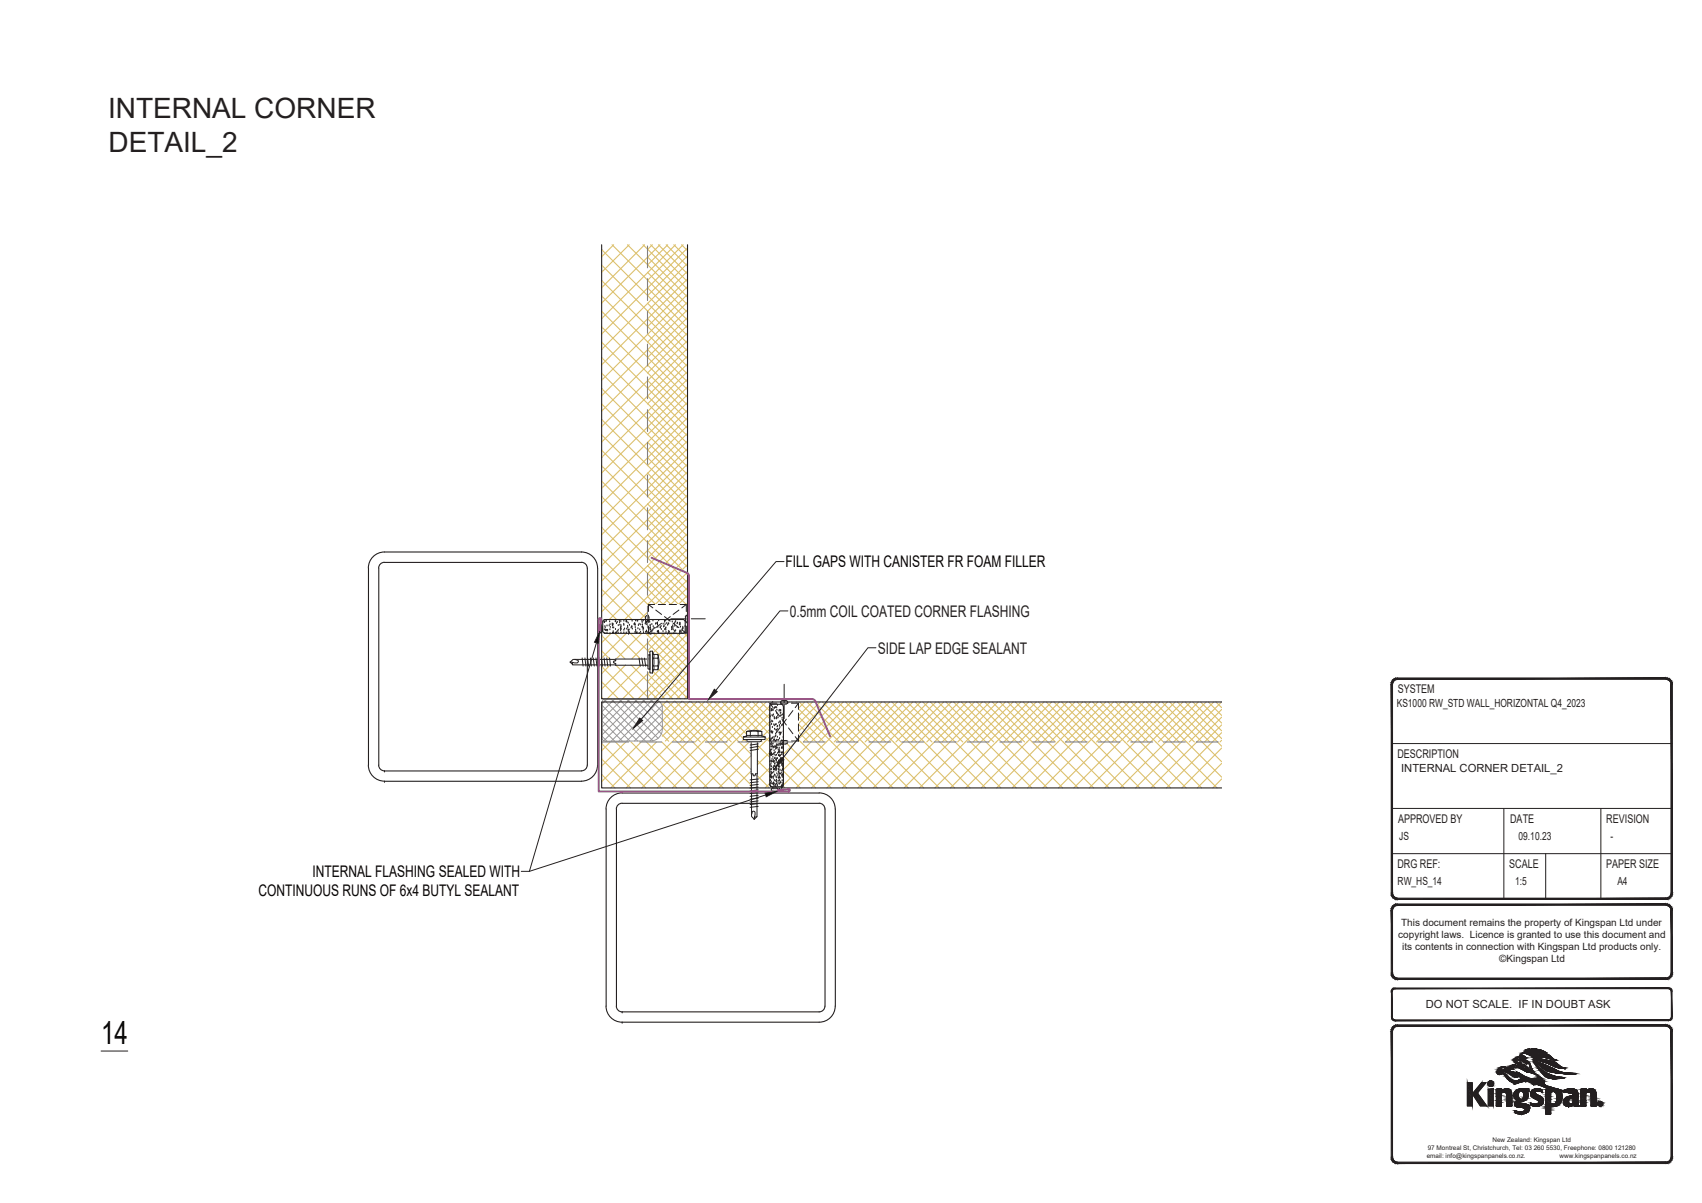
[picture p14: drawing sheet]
<svg xmlns="http://www.w3.org/2000/svg" width="297mm" height="210mm" viewBox="0 0 297 210" stroke-linecap="round" stroke-linejoin="round" font-family="sans-serif">
<defs><g id="words">
<text font-size="5.6" fill="#040503" x="17.6" y="182.3">14</text>
<g font-size="4.9" fill="#231f20">
<text x="18.8" y="20.6">INTERNAL CORNER</text>
<text x="18.9" y="26.4">DETAIL_2</text>
</g>
<g font-size="2.8" fill="#040503">
<text x="137.1" y="99">FILL GAPS WITH CANISTER FR FOAM FILLER</text>
<text x="54.6" y="153.1">INTERNAL FLASHING SEALED WITH</text>
<text x="45.1" y="156.5">CONTINUOUS RUNS OF 6x4 BUTYL SEALANT</text>
</g>
<g font-size="2.8" fill="#231f20">
<text x="137.8" y="107.6">0.5mm COIL COATED CORNER FLASHING</text>
<text x="153.2" y="114.1">SIDE LAP EDGE SEALANT</text>
</g>
<g font-size="2.1" fill="#231f20">
<text x="243.9" y="121">SYSTEM</text>
<text x="243.9" y="132.3">DESCRIPTION</text>
<text x="244" y="143.6">APPROVED BY</text>
<text x="263.6" y="143.6">DATE</text>
<text x="280.3" y="143.6">REVISION</text>
<text x="243.9" y="151.5">DRG REF:</text>
<text x="263.4" y="151.5">SCALE</text>
<text x="280.3" y="151.5">PAPER SIZE</text>
</g>
<g font-size="2" fill="#231f20">
<text x="243.8" y="123.5">KS1000 RW_STD WALL_HORIZONTAL Q4_2023</text>
<text x="244.5" y="134.8">INTERNAL CORNER DETAIL_2</text>
<text x="244.2" y="146.6">JS</text>
<text x="265" y="146.6">09.10.23</text>
<text x="281.1" y="146.6">-</text>
<text x="243.9" y="154.5">RW_HS_14</text>
<text x="264.4" y="154.5">1:5</text>
<text x="282.3" y="154.5">A4</text>
<text x="248.8" y="176">DO NOT SCALE. IF IN DOUBT ASK</text>
</g>
<g font-size="1.7" fill="#231f20">
<text x="244.5" y="161.7">This document remains the property of Kingspan Ltd under</text>
<text x="244" y="163.8">copyright laws. Licence is granted to use this document and</text>
<text x="244.7" y="165.8">its contents in connection with Kingspan Ltd products only.</text>
<text x="261.7" y="168">©Kingspan Ltd</text>
</g>
<g font-size="1.1" fill="#231f20">
<text x="249" y="202.1">email: info@kingspanpanels.co.nz.</text>
<text x="249.2" y="200.7">97 Montreal St, Christchurch, Tel: 03 260 5530, Freephone: 0800 121280</text>
<text x="260.5" y="199.4">New Zealand: Kingspan Ltd</text>
<text x="272.2" y="202.1">www.kingspanpanels.co.nz</text>
</g>
</g></defs>
<g fill="none" stroke="#dcc06c" stroke-width=".19">
<path d="M105 59.7l15 15M105 57l15 15.1M105 54.3l15 15M105 51.7l15 15M105 49l15 15M105 46.3l15 15M105 43.6l15 15M106.8 42.7l13.2 13.2M107.1 42.7l-2.1 2.1M109.5 42.7l10.5 10.5M109.8 42.7l-4.8 4.8M112.2 42.7l7.8 7.8"/>
<path d="M112.5 42.7l-7.5 7.5M113 58.3l7 7M113 55.6l7 7M113 52.9l7 7M113 50.2l7 7M113 47.5l7 7M113 44.8l7 7M113.6 42.7l6.4 6.5M113.9 42.7l-.9 .9M114.9 42.7l5.1 5.1M115.2 42.7l-10.2 10.2M116.3 42.7l3.7 3.7"/>
<path d="M116.5 42.7l-3.5 3.6M117.6 42.7l2.4 2.4M117.9 42.7l-12.9 12.9M119 42.7l1 1.1M119.2 42.7l-6.2 6.2M120 59.5l-15 15M120 56.8l-15 15M120 54.1l-15 15M120 51.4l-15 15M120 48.7l-15 15M120 46l-15 15M120 43.3l-15 15"/>
<path d="M120 58.1l-7 7M120 55.4l-7 7M120 52.7l-7 7M120 50l-7 7M120 47.3l-7 7M120 44.6l-7 7M105 78.6l15 15M105 75.9l15 15M105 73.2l15 15M105 70.5l15 15M105 67.8l15 15M105 65.1l15 15"/>
<path d="M105 62.4l15 15M113 79.9l7 7M113 77.2l7 7M113 74.5l7 7M113 71.8l7 7M113 69.1l7 7M113 66.4l7 7M113 63.7l7 7M113 61l7 7M120 78.3l-15 15M120 75.6l-15 15M120 72.9l-15 15"/>
<path d="M120 70.2l-15 15M120 67.5l-15 15.1M120 64.9l-15 14.9M120 62.1l-15 15.1M120 79.7l-7 7M120 77l-7 7M120 74.3l-7 7M120 71.6l-7 7M120 68.9l-7 7M120 66.2l-7 7M120 63.5l-7 7M120 60.8l-7 7"/>
<path d="M105 97.4l8.2 8.2M105 94.8l10.8 10.7M105 92.1l13.4 13.4M105 89.4l15 15M105 86.7l15 15M105 84l14.9 14.9M105 81.3l15 15M113 98.7l7 7M113 96l7 7M113 93.3l7 7M113 90.6l7 7M113 87.9l7 7.1"/>
<path d="M113 85.3l7 6.9M113 82.6l7 7M120 99.9l-5.6 5.6M120 97.2l-11 10.9M120 94.5l-13.7 13.6M120 91.8l-15 15M120 89.1l-15 15M120 86.4l-15 15M120 83.7l-15 15M120 81l-15 15M120 98.5l-7 7M120 95.8l-7 7"/>
<path d="M120 93.1l-7 7M120 90.4l-7 7M120 87.8l-7 6.9M120 85l-7 7.1M120 82.4l-7 7M105 113.6l1.4 1.4M105 108.2v.1M105 105.5l2.6 2.6M105 116.3l5.7 5.7M105 100.2l7.6 7.6M105 110.9l4 4.1M105 102.8l5.3 5.3"/>
<path d="M105 119l2.9 3M106.6 116l-1.6 1.6M106.6 110.5l-1.6 1.7M107.3 110.5l4.4 4.5M107.4 116l5.9 6M109.2 116.1l-4.2 4.2M109.3 110.5l-4.3 4.4M110 110.5l3.4 3.5M110.1 116.1l5.9 5.9M111.9 116.1l-5.9 5.9M112 110.5l-4.4 4.5M112.7 110.5l7.3 7.4"/>
<path d="M112.8 116.1l.3 .2M113 101.4l4.1 4.1M113 106.8l.2 .2M113 104.1l1.4 1.4M113 114.9l.1 .1M113 112.2l7 7M113 117.6l4.4 4.4M113.1 114.9l-.1 .1M113.1 116.2l-.1 .1M113.2 106.7l-1.5 1.4M113.4 110.5l-.4 .4M113.4 117.2l-4.7 4.8"/>
<path d="M114 117.2l4.7 4.8M114 110.5l6 6M114.7 110.5l-4.4 4.5M114.8 116.8l5.2 5.1M115 115.6l5 4.9M115.4 110.5l4.6 4.6M116.1 110.5l-3.1 3.1M116.7 110.5l3.3 3.3M117.4 110.5l-3.4 3.5M118.1 110.5l1.9 2M118.8 110.5l-3.9 3.9M119.4 110.5l.6 .6"/>
<path d="M120 118.7l-3.3 3.3M120 113.3l-8.6 8.7M120 110.7l-5 4.9M120 102.6l-3 2.9M120 106.6l-.2 .2 .2 .3M120 117.4l-4.6 4.6M120 116l-5.9 6M120 114.7l-7 7M120 112l-7 7M120 105.3l-.3 .2M120 103.9l-1.6 1.6M120 101.2l-4.3 4.3"/>
<path d="M105 129.8l7.7 7.7M105 132.5l5 5M105 135.2l2.3 2.3M105 121.7l.3 .3M106.5 129.5l-1.5 1.5M107.4 129.5l8 8M109.2 129.5l-4.2 4.2M110.1 129.5l8 8M111.9 129.5l-6.9 6.9M112.8 129.5l8 8M113 120.3l1.7 1.7M114.6 129.5l-8 8"/>
<path d="M115.5 129.5l8 8M115.6 122.9l6.6 6.6M115.6 124.2l13.3 13.3M115.6 128.3l1.1 1.1M115.6 125.6l3.9 3.9M115.6 126.9l2.5 2.6M115.6 123.1l.8-.8 14.8 14.8M117.3 129.5l-8 8M117.7 122.4l-2.1 2.1M117.8 122.4l7.1 7.1M118.2 129.5l8 8M119 122.4l-3.4 3.4"/>
<path d="M119.2 122.4l11.9 11.9M120 121.4l-.5 .6M120 120.1l-1.9 1.9M120.3 122.4l-4.7 4.8M120.5 122.4l7.1 7.1M121.7 122.5l-6.1 6M121.9 122.5l9.2 9.1M123 122.5l-6.9 6.8M123.3 122.5l6.4 6.4M124.3 122.5l-6.9 6.9M124.7 122.5l5.6 5.6M125.6 122.5l-6.9 7"/>
<path d="M126 122.5l5 5M127 122.5l-15 15M127.4 122.5l5 5.1M128.3 122.5l-7 7M128.7 122.5l5.6 5.6M129.7 122.5l-15 15M129.8 129.1l-.4 .4M129.9 129.1l.4 .4M130.1 122.5l4.2 4.3M130.8 129.4l-8 8.1M131 122.5l-7 7M131.1 134.6l-3 2.9"/>
<path d="M131.1 131.9l-5.7 5.6M131.2 137.2l-.4 .3M131.4 122.5l2.9 2.9M132.1 135.4l2.2 2.1M132.2 132.7l2.1 2.2M132.2 130l2.1 2.2M132.2 129.4h.1M132.4 122.5l-15 15M132.7 122.5l1.6 1.6M132.8 129.3l.2 .2M133 128.1l.5 .5M133.5 128.7l.8 .8"/>
<path d="M133.7 122.5l-7 7M134.1 122.5l.2 .3M134.3 134l-2.2 2.2M134.3 131.3l-2.1 2.2M134.3 136.7l-.8 .8M134.3 126l-1.7 1.6M134.3 124.6l-2.9 2.9M134.3 128.6l-2.1 2.2M134.3 123.2l-14.2 14.3M134.3 127.3l-1.2 1.2M136.7 131.9l5.7 5.6M136.7 134.6l3 2.9"/>
<path d="M136.7 137.3l.3 .2M137.3 129.8l7.8 7.7M137.7 129.3l-.2 .2M137.8 122.5l-.3 .2M138.1 122.5l.3 .2M138.2 129.3l.2 .2M139 129.3l-2.3 2.3M139.1 122.5l-.2 .2M139.4 127.8l1.7 1.7M139.4 129.1l8.4 8.4M139.4 123.7l13.7 13.8M139.4 125.1l4.4 4.4"/>
<path d="M139.4 126.4l11 11.1M139.5 122.5l7 7M140.5 122.5l-1.1 1.1M140.8 122.5l15 15M141.8 122.5l-2.4 2.5M142.2 122.5l7 7M143.1 122.5l-3.7 3.8M143.5 122.5l15 15M144.5 122.5l-5.1 5.1M144.9 122.5l7 7M145.8 122.5l-6.4 6.5M146.2 122.5l15 15"/>
<path d="M147.2 122.5l-7 7M147.6 122.5l7 7M148.5 122.5l-11.8 11.8M148.9 122.5l15 15M149.9 122.5l-7 7M150.3 122.5l7 7M151.2 122.5l-14.5 14.5M151.6 122.5l15 15M152.6 122.5l-7 7M153 122.5l7 7M153.9 122.5l-15 15M154.3 122.5l15 15"/>
<path d="M155.3 122.5l-7 7M155.6 122.5l7.1 7M156.6 122.5l-15 15M157 122.5l15 15M158 122.5l-7 7M158.3 122.5l7 7M159.3 122.5l-15 15M159.7 122.5l15 15M160.7 122.5l-7 7M161 122.5l7 7M162 122.5l-15 15M162.4 122.5l15 15"/>
<path d="M163.4 122.5l-7.1 7M163.7 122.5l7 7M164.7 122.5l-15 15M165.1 122.5l15 15M166 122.5l-7 7M166.4 122.5l7 7M167.4 122.5l-15 15M167.8 122.5l15 15M168.7 122.5l-7 7M169.1 122.5l7 7M170.1 122.5l-15 15M170.5 122.5l15 15"/>
<path d="M171.4 122.5l-7 7M171.8 122.5l7 7M172.8 122.5l-15 15M173.2 122.5l15 15M174.1 122.5l-7 7M174.5 122.5l7 7M175.5 122.5l-15 15M175.9 122.5l15 15M176.8 122.5l-7 7M177.2 122.5l7 7M178.2 122.5l-15 15M178.5 122.5l15.1 15"/>
<path d="M179.5 122.5l-7 7M179.9 122.5l7 7M180.9 122.5l-15 15M181.2 122.5l15 15M182.2 122.5l-7 7M182.6 122.5l7 7M183.6 122.5l-15 15M183.9 122.5l15 15M184.9 122.5l-7 7M185.3 122.5l7 7M186.2 122.5l-15 15M186.6 122.5l15 15"/>
<path d="M187.6 122.5l-7 7M188 122.5l7 7M188.9 122.5l-15 15M189.3 122.5l15 15M190.3 122.5l-7 7M190.7 122.5l7 7M191.6 122.5l-15 15M192 122.5l15 15M193 122.5l-7 7M193.4 122.5l7 7M194.3 122.5l-15 15M194.7 122.5l15 15"/>
<path d="M195.7 122.5l-7 7M196.1 122.5l7 7M197 122.5l-15 15M197.4 122.5l15 15M198.4 122.5l-7 7M198.8 122.5l7 7M199.7 122.5l-15 15M200.1 122.5l13.1 13.1M201.1 122.5l-7 7M201.4 122.5l7.1 7M202.4 122.5l-15 15M202.8 122.5l10.4 10.5"/>
<path d="M203.8 122.5l-7 7M204.1 122.5l7 7M205.1 122.5l-15 15M205.5 122.5l7.7 7.8M206.5 122.5l-7 7M206.8 122.5l6.4 6.4M207.8 122.5l-15 15M208.2 122.5l5 5.1M209.1 122.5l-7 7M209.5 122.5l3.7 3.7M210.5 122.5l-15 15M210.9 122.5l2.3 2.4"/>
<path d="M211.8 122.5l-7 7M212.2 122.5l1 1M213.2 122.5l-15 15M213.2 136l-1.5 1.5M213.2 133.3l-4.2 4.2M213.2 130.6l-6.9 6.9M213.2 127.9l-9.6 9.6M213.2 125.2l-12.3 12.3M213.2 129.2l-.3 .3M213.2 126.5l-3 3M213.2 123.8l-5.7 5.7"/>
</g>
<g fill="none" stroke="#231f20" stroke-width=".17">
<path d="M104.5 110.1l.3 .3M104.8 109.2l.3 .1 .1 .8M104.8 109.2l-.2 .1v.8M104.9 110.4h.1M104.9 109.2h.1M105.2 110.1l-.4 .3M129.7 128.6v.5h3.8v-.5M130.3 127.7h.6M130.3 128.4h.6M130.3 127.7l1.3-.2 1.4 .2M130.3 128.5l-.6 .1h3.8M130.3 127.7v.8"/>
<path d="M130.4 129.1h2.5l-.1 .3h-2.4zM130.9 128.4h1.4M130.9 127.7h1.4M131 127.7v.8M131.1 129.4l.1 13.1 .4 .5 .5-.5 .1-13.1M132.2 135.1h-.3l-.3 .3-.1-.1-.1-.2h-.3M132.3 128.4h.6M132.3 127.7h.6M132.3 127.7v.8M132.3 136.5l-1.4 .1M132.3 136.9l-1.4 .2M132.3 137.4l-1.4 .2"/>
<path d="M132.3 137.9l-1.4 .1M132.3 138.3l-1.4 .2M132.3 138.8l-1.4 .2M132.3 139.3l-1.4 .2M132.3 139.8l-1.4 .2M132.3 136l-1.4 .1M132.3 129.9l-1.4 .1M132.3 130.3l-1.4 .2M132.3 130.8l-1.4 .2M133 128.5l.5 .1M133 127.7v.8M134.3 125.9h.1"/>
<path d="M134.3 131.5h.1M134.3 131.1h.1M134.4 126.8h.1M134.4 135.5h.1M134.4 127.9h.1M134.4 127.8h.1M134.4 133.4h.1M134.4 136.2h.1M134.4 128.8h.1M134.4 135.3h.1M134.4 131.6h.1M134.4 124.1h.1"/>
<path d="M134.5 129.8h.1M134.5 137.2h.1M134.5 130.8h.1M134.5 126.1h.1M134.5 135.4h.1M134.5 126.2h.1M134.5 129.2h.1M134.5 131.7h.1M134.5 123.6h.1M134.5 132.7h.1M134.5 130.2h.1M134.5 131.2h.1"/>
<path d="M134.5 134.3h.1M134.6 127.5h.1M134.6 133.7h.1M134.6 134.1h.1M134.6 134.7h.1M134.6 131.5h.1M134.6 136.3h.1M134.6 137.8h.1M134.7 135.6h.1M134.7 135.4h.1M134.7 136.6h.1M134.7 127.2h.1"/>
<path d="M134.7 122.6h.1M134.7 124.9h.1M134.7 132.3h.1M134.7 124.5h.1M134.8 126.4h.1M134.8 128.8h.1M134.8 122.7h.1M134.8 132.8h.1M134.8 137.4h.1M134.8 128.3h.1M134.8 130.1h.1M134.8 122.4h.1"/>
<path d="M134.8 136.7h.1M134.8 125.3h.1M134.8 126.5h.1M134.9 123.4h.1M134.9 132h.1M134.9 127.4h.1M134.9 133.9h.1M134.9 124.4h.1M134.9 130.4h.1M134.9 137.5a.31 .31 0 0 0-.3 .3 .31 .31 0 0 0 .3 .3M134.9 137.6h.6M134.9 130.2h.1"/>
<path d="M134.9 123.5h.1M134.9 135.8h.1M134.9 125.4h.1M134.9 132.5h.1M135 126.4h.1M135 135.5h.1M135 134h.1M135 124.9h.1M135 127.5h.1M135 127.4h.1M135 131.4h.1M135 137.6h.1"/>
<path d="M135 128.3h.1M135 128.8h.1M135 123.4h.1M135.1 135.4h.1M135.1 129.3h.1M135.1 132.7h.1M135.1 130.3h.1M135.1 128.5h.1M135.1 136.7h.1M135.1 131.3h.1M135.2 132.2h.1M135.2 133.6h.1"/>
<path d="M135.2 133.2h.1M135.2 126.1h.1M135.2 134.2h.1M135.2 123.1h.1M135.2 130.1h.1M135.2 123.6h.1M135.2 125h.1M135.3 135.2h.1M135.3 126.6h.1M135.3 136.2h.1M135.3 134h.1M135.3 126.9h.1"/>
<path d="M135.3 128.7h.1M135.3 131.7h.1M135.3 137.1h.1M135.3 125.1h.1M135.4 133.8h.1M135.4 136.8h.1M135.4 130.6h.1M135.4 132.5h.1M135.4 124.8h.1M135.4 128.8h.1M135.4 134.4h.1M135.4 124.7h.1"/>
<path d="M135.5 136.2h.1M135.5 126.1h.1M135.5 128.7h.1M135.5 132.6h.1M135.5 132.7h.1M135.5 130h.1M135.5 129.8h.1M135.5 137.5l.3 .3M135.5 136.6h.1M135.5 136.3h.1M135.5 134h.1M135.6 122.9h.1"/>
<path d="M135.6 134.9h.1M135.6 123.9h.1M135.6 122.8h.1M135.6 123.4h.1M135.6 124.9h.1M135.7 125.9h.1M135.7 127.4h.1M135.7 127.9h.1M135.7 126.8h.1M135.7 131.3h.1M135.7 129.9h.1M135.7 127.8h.1"/>
<path d="M135.7 133h.1M135.7 123.6h.1M135.8 128.8h.1M135.8 135.3h.1M135.8 135h.1M135.8 125.5h.1M135.8 129.8h.1M135.8 127.3h.1M135.8 130.7h.1M135.8 137.8h.1M135.8 137.8l-.1 .3h-.8M135.8 123.6h.1"/>
<path d="M135.9 131.7h.1M135.9 126h.1M135.9 129.2h.1M135.9 132.7h.1M135.9 131.1h.1M135.9 123.4h.1M135.9 127.4h.1M135.9 133.7h.1M135.9 133h.1M135.9 130h.1M135.9 134.7h.1M135.9 134.8h.1"/>
<path d="M136 131.3h.1M136 133.9h.1M136 136.2h.1M136 131.2h.1M136 135.6h.1M136 136.7h.1M136 136.6h.1M136 135.2h.1M136 134.9h.1M136 124.1h.1M136.1 137.6h.1M136.1 126.1h.1"/>
<path d="M136.1 129.2h.1M136.1 124.7h.1M136.1 128.6h.1M136.1 131.2h.1M136.1 134.3h.1M136.2 132.6h.1M136.2 136.3h.1M136.2 136.5h.1M136.3 123.4h.1M136.3 127.2h.1M136.3 124.1h.1M136.3 124.4h.1"/>
<path d="M136.3 125.9h.1M136.3 125.3h.1M136.3 132.3h.1M136.3 126.3h.1M136.3 127.3h.1M136.3 127.8h.1M136.4 124.7h.1M136.4 129.7h.1M136.4 127.3h.1M136.4 131.2h.1M136.4 137.4h.1M136.4 126h.1"/>
<path d="M136.4 128.3h.1M136.4 131.6h.1M136.4 128.6h.1M136.4 133.4h.1M136.4 135.2h.1M136.4 125.3h.1M136.5 129.3h.1M136.5 132.5h.1M136.5 129.8h.1M136.5 130.2h.1M136.5 135.3h.1M136.5 136.5h.1"/>
<path d="M136.5 127.4h.1M136.5 137.2h.1M136.5 130.4h.1M136.5 131.2h.1M136.5 133.5h.1M136.5 132.2h.1M136.5 135.5h.1M136.6 133.2h.1M136.6 137.3h.1M136.6 126h.1M136.6 134.1h.1M136.6 129.9h.1"/>
<path d="M136.6 123.4h.1M136.6 135.1h.1M136.6 133.8h.1M136.7 136.1h.1M136.7 128.5h.1M136.7 137.1h.1M131.2 142.2l.2-.6 .4 .1-.1 .9M132.1 142.6h-.5v.4M132.3 140.3l-1.4 .1M132.3 140.7l-1.4 .2"/>
</g>
<g fill="none" stroke="#989898" stroke-width=".17">
<path d="M105.1 122.7v5.9M105.1 124.5l4.9 4.9M105.1 123.1l6.2 6.2M105.1 125.9l3.5 3.5M105.1 127.2l2.2 2.2M105.4 122.1l7.2 7.2M105.6 122l-.4 .2-.1 .5M105.6 122.1h8.5a1.45 1.45 0 0 1 1.5 1.2v3.9l-2.2 2.1M105.9 122.1l-.8 .8M106.7 122.1l7.3 7.2M107.2 122.1l-2.1 2.1M108.1 122.1l6.8 6.8"/>
<path d="M108.6 122.1l-3.5 3.5M109.4 122.1l6 6M109.9 122.1l-4.8 4.8M110.8 122.1l4.8 4.8M111.2 122.1l-6.1 6.1M112.1 122.1l3.5 3.5M112.6 122.1l-7.2 7.2M113.5 122.1l2.1 2.1M113.9 122.1l-7.2 7.3M115 122.4l-7 7M115.5 123.2l-6.1 6.2M115.6 127.2a2.04 2.04 0 0 1-1.8 2.1l-8.1 .1-.5-.3-.1-.6 .8 .9"/>
<path d="M115.6 125.8l-3.5 3.5M115.6 124.5l-4.9 4.8"/>
</g>
<path d="M104.8 109.2l-.2 .1M105 109.2l-.4 .4M105.1 109.3l-.5 .6M105.2 110.1l-.3 .3M105.2 109.9l-.5 .4M105.2 109.6l-.6 .6M134.6 137.9l.3 .2M134.7 137.7l.4 .4M134.8 137.6l.6 .5M135.1 137.6l.5 .5M135.4 137.6l.4 .4M135.6 137.6l.2 .1" fill="none" stroke="#dcdbda" stroke-width=".17"/>
<path d="M134.4 122.7v6.6" fill="none" stroke="#fff" stroke-width=".17"/>
<path d="M139.4 122.7l-5 6.6h5zM134.4 122.7h5l-5 6.6z" fill="#fff"/>
<path d="M113.2 110.5h6.6M134.4 122.7h5l-5 6.6zM139.4 122.7v6.6h-5z" fill="none" stroke="#fff" stroke-width=".17"/>
<g fill="none" stroke="#231f20" stroke-width=".17">
<path d="M99.5 115.5l.4 .1v.5M100.3 115.1l.6 .2-.1 .4-.9-.1M101.6 114.8l.2 1.5M102.1 114.8l.2 1.5M102.5 114.8l.2 1.5M103 114.8l.2 1.5M103.5 114.8l.2 1.5M104 114.8l.2 1.5M104.5 114.8l.1 1.5M105 114.8l.1 1.5M105.4 114.8l.2 1.5M105.9 114.8l.2 1.5"/>
<path d="M106.4 114.8l.1 1.5M107.3 115.4l-.2 .2 .2 .1M107.3 115.8h.2v.3M107.5 115v.4h-.2M111.5 114.8l.2 1.5M112 114.8l.2 1.5M112.5 114.9l.2 1.4M113.1 115l-13.1 .1-.5 .5 .5 .5h13.1M113.1 114.3h.3v2.5h-.3zM113.9 113.7h-.5v3.8h.5M114.1 114.2v.7M114.1 116.2v.7"/>
<path d="M114.1 114.9v1.3M114.1 114.9h.7M114.1 116.9h.7M114.1 116.2h.7M114.1 116.9l-.2 .6M114.8 114.2v.7M114.8 116.2v.7M114.8 116.9l.2-1.3-.2-1.4h-.7l-.2-.5v3.8M114.8 114.9v1.3M136.9 119.4v2.5M134.4 122.7l.5 .8M134.4 128.3v1h1.2"/>
<path d="M134.4 124.5v1.2M134.4 126.4v1.2M134.9 128.6l-.5 .7M135.3 124l.8 1M135.6 122.7h-1.2v1.1M136.1 127.1l-.8 1M136.2 129.6h.1M136.2 122.7h1.3M136.2 129.5l.3 .4M136.2 129.3h1.3M136.3 122.6h.1M136.3 122.4l.3-.1h.6a.31 .31 0 0 1 .3 .3 .31 .31 0 0 1-.3 .3h-.7a.31 .31 0 0 1-.2-.5z"/>
<path d="M136.5 125.5l.7 1M136.5 129.2l-.3 .3M136.5 129.3h.6M136.5 129.9h.6M136.9 122.3v.3M136.9 123v2.4M137.1 129.2l.3 .3M137.2 125.5l-.7 1M137.4 129.6h.1M137.4 129.5l-.3 .4M137.5 122.6h.1M137.6 127.1l.8 1"/>
<path d="M138.1 129.3h1.3M138.1 122.7h1.3v1.1M138.4 124l-.8 1M138.8 128.6l.6 .7M139.4 124.5v1.2M139.4 126.4v1.2M139.4 128.3v1M139.4 122.7l-.6 .8"/>
</g>
<path d="M136.3 122.6l.2 .3M136.3 129.4l.4 .5M136.3 129.7l.1 .1M136.3 122.4l.5 .5M136.4 129.3l.6 .6M136.5 122.3l.5 .6M136.6 129.3l.6 .6M136.7 122.3l.6 .6M136.9 129.3l.5 .4M137 122.3l.4 .4M137.2 129.3l.2 .2M137.3 122.3l.1 .2" fill="none" stroke="#dcdbda" stroke-width=".17"/>
<g fill="none" stroke="#808180" stroke-width=".19">
<path d="M105 129.5h4.7M111.6 129.5h3.8M117.3 129.5h3.9M123.1 129.5h3.8M128.8 129.5h3.8M134.5 129.5h3.8M140.2 129.5h3.8M145.9 129.5h3.8M151.6 129.5h3.9M157.4 129.5h3.8M163.1 129.5h3.8M168.8 129.5h3.8"/>
<path d="M174.5 129.5h3.8M180.2 129.5h3.8M185.9 129.5h3.8M191.6 129.5h3.9M197.4 129.5h3.8M203.1 129.5h3.8M208.8 129.5h3.8"/>
</g>
<g fill="none" stroke="#231f20" stroke-width=".19">
<path d="M134.3 136.9l.2 .3 .2 .1M134.3 129h.1M134.3 126h.1M134.3 123.3v13.6M134.4 132.8h.1M134.4 123.9h.1M134.4 128.9h.1M134.4 124.9h.1M134.4 136.1h.1M134.4 135.2h.1M134.5 131h.1M134.5 137h.1"/>
<path d="M134.5 136.6h.1M134.5 131.4h.1M134.5 135.5h.1M134.5 135.1h.1M134.5 135.6h.1M134.5 133.2h.1M134.5 125.9h.1M134.5 134.6h.1M134.6 127.6h.1M134.6 134.1h.1M134.6 131.5h.1M134.6 133.6h.1"/>
<path d="M134.6 129.5h.1M134.6 131.3h.1M134.6 130.2h.1M134.6 132.7h.1M134.6 134.9h.1M134.6 123.6h.1M134.7 123.9h.1M134.7 126.3h.1M134.7 131.7h.1M134.7 127.6h.1M134.7 132.9h.1M134.7 130.7h.1"/>
<path d="M134.7 125.7h.1M134.7 129.8h.1M134.7 122.9l-.3 .2-.1 .2M134.7 137.3h1.6M134.7 122.9h1.6M134.7 129.7h.1M134.7 123.8h.1M134.7 127.8h.1M134.7 124.7h.1M134.7 128.7h.1M134.8 135.5h.1M134.8 127.8h.1"/>
<path d="M134.8 126.8h.1M134.8 131.6h.1M134.8 134.8h.1M134.8 125.8h.1M134.9 127.6h.1M134.9 124.8h.1M134.9 129.7h.1M134.9 123.7h.1M134.9 123.9h.1M134.9 136.6h.1M135 124.6h.1M135 132.8h.1"/>
<path d="M135 134.2h.1M135 136.8h.1M135 136.5h.1M135 136.7h.1M135 133.6h.1M135 132.9h.1M135 130.3h.1M135 134.6h.1M135.1 129.1h.1M135.1 126.3h.1M135.1 129h.1M135.1 130.9h.1"/>
<path d="M135.1 132.7h.1M135.1 131.6h.1M135.1 128.6h.1M135.1 137h.1M135.1 125h.1M135.1 125.3h.1M135.1 126.5h.1M135.1 136.1h.1M135.2 129h.1M135.2 123.5h.1M135.2 135.1h.1M135.2 127.1h.1"/>
<path d="M135.2 134.1h.1M135.2 125.2h.1M135.2 133.1h.1M135.2 123.4h.1M135.2 133.5h.1M135.2 134.3h.1M135.3 132.2h.1M135.3 130.3h.1M135.3 131.2h.1M135.3 128.4h.1M135.3 126.4h.1M135.3 130.2h.1"/>
<path d="M135.4 129.2h.1M135.4 123.3h.1M135.4 128.2h.1M135.4 136.9h.1M135.4 127.3h.1M135.4 135.4h.1M135.5 132.4h.1M135.5 133h.1M135.5 126.3h.1M135.5 135.6h.1M135.5 134.2h.1M135.5 125.3h.1"/>
<path d="M135.5 130.3h.1M135.5 127.3h.1M135.5 129h.1M135.5 131.6h.1M135.5 136h.1M135.5 124.3h.1M135.5 130.5h.1M135.5 127.7h.1M135.5 125.1h.1M135.5 123.4h.1M135.6 125.2h.1M135.6 134.1h.1"/>
<path d="M135.6 132.3h.1M135.6 123.8h.1M135.6 126.7h.1M135.6 130.4h.1M135.7 128.5h.1M135.7 132.2h.1M135.7 123h.1M135.7 136.9h.1M135.7 126.6h.1M135.7 133h.1M135.7 124.8h.1M135.7 127.1h.1"/>
<path d="M135.8 129h.1M135.8 136.6h.1M135.8 136.2h.1M135.8 125.1h.1M135.8 135.6h.1M135.8 134.6h.1M135.9 134.1h.1M135.9 131.1h.1M135.9 135.6h.1M135.9 133.6h.1M135.9 129h.1M135.9 132.7h.1"/>
<path d="M135.9 126h.1M135.9 131.7h.1M135.9 134.3h.1M136 124h.1M136 127.8h.1M136 135.6h.1M136 130.4h.1M136 130.7h.1M136 136.1h.1M136 123.8h.1M136 129.7h.1M136 131.9h.1"/>
<path d="M136 126.5h.1M136.1 135.5h.1M136.1 128.7h.1M136.1 131h.1M136.1 133.7h.1M136.1 127.8h.1M136.1 128.1h.1M136.1 126.8h.1M136.1 131.8h.1M136.1 125.9h.1M136.1 125.8h.1M136.2 129.9h.1"/>
<path d="M136.2 135.7h.1M136.2 124.3h.1M136.2 124.8h.1M136.2 128h.1M136.2 131.7h.1M136.2 123.9h.1M136.2 126.1h.1M136.2 134.9h.1M136.2 127.8h.1M136.3 124.3h.1M136.3 132.9h.1M136.3 129.8h.1"/>
<path d="M136.3 123.9h.1M136.3 122.9l.4 .2v.2M136.3 127.8h.1M136.3 124.7h.1M136.3 134.4h.1M136.4 137h.1M136.4 130.4h.1M136.4 133.1h.1M136.4 134.8h.1M136.4 126.5h.1M136.5 129.1h.1M136.5 137h.1"/>
<path d="M136.5 137.1h.1M136.5 129.7h.1M136.5 125.2h.1M136.5 136.1h.1M136.5 133.3h.1M136.5 124.6h.1M136.5 136.9h.1M136.5 135.1h.1M136.6 135.1h.1M136.6 134.2h.1M136.6 129.5h.1M136.6 133.2h.1"/>
<path d="M136.6 136.7h.1M136.6 133.7h.1M136.6 134.4h.1M136.6 132.2h.1M136.6 131.3h.1M136.7 125.7h.1M136.7 131.6h.1M136.7 130.5h.1M136.7 131.2h.1M136.7 129.4h.1M136.7 128.6h.1M136.7 130.3h.1"/>
<path d="M136.7 127.6h.1M136.7 126.5h.1M136.7 136.9v.2l-.4 .2M136.7 123.3v13.6M136.7 129.3h.1M213.2 122.5h-108.2v15h108.2"/>
</g>
<path d="M113.2 105.5h6.6l-6.6 5zM113.2 110.5h6.6v-5z" fill="#fff"/>
<path d="M113.2 105.5h6.6l-6.6 5zM113.2 110.5l6.6-5v5z" fill="none" stroke="#fff" stroke-width=".17"/>
<g fill="none" stroke="#231f20" stroke-width=".17">
<path d="M112.6 107.8l.1 .7 .3 .1M113 107.4l.3 .3M113 107.4l-.4 .3M113 107.4h.1M113 108.6h.1M113.2 105.5h1.1M113.2 109.3v1.2h1.1M113.2 105.5v1.2M113.2 107.4v1.2M113.2 105.5l.7 .6M113.3 107.8l-.1 .7-.2 .1M113.9 109.9l-.7 .6"/>
<path d="M114.4 106.5l1.1 .7M114.9 110.5h1.3M114.9 105.5h1.3M115.5 108.8l-1.1 .8M116 107.6l1 .8M116.8 110.5h1.3M116.8 105.5h1.3M117 107.6l-1 .8M117.1 108h2.4M117.5 108.8l1 .8M118.5 106.5l-1 .7M118.7 105.5h1.1v1.2"/>
<path d="M119 109.9l.8 .6M119.6 107.7v.6M119.8 109.3v1.2h-1.1M119.8 107.4v1.2M119.8 105.5l-.8 .6M119.9 108h.4M119.9 108.6h.1M119.9 107.4h.1M120.2 107.7a.31 .31 0 0 0-.3-.3 .31 .31 0 0 0-.3 .3M120.2 108.3a.31 .31 0 0 1-.3 .3 .31 .31 0 0 1-.3-.3M120.2 107.7v.6M120.6 108h2.5"/>
</g>
<path d="M112.6 107.9l.6 .6M112.6 108.2l.5 .4M112.7 107.7l.6 .5M112.7 108.5l.1 .1M112.8 107.5l.5 .5M113 107.5l.3 .2M119.6 108.4l.3 .2M119.6 108.1l.5 .5M119.6 107.8l.6 .6M119.7 107.6l.5 .6M119.8 107.4l.4 .5M120.1 107.4l.1 .2" fill="none" stroke="#dcdbda" stroke-width=".17"/>
<g fill="none" stroke="#808180" stroke-width=".19">
<path d="M113 42.9v3.8M113 48.6v3.9M113 54.4v3.8M113 60.1v3.8M113 65.8v3.8M113 71.5v3.8M113 77.2v3.8M113 82.9v3.8M113 88.6v3.9M113 94.4v3.8M113 100.1v3.8M113 105.8v3.8"/>
<path d="M113 111.5v3.8M113 117.2v4.8"/>
</g>
<g fill="none" stroke="#231f20" stroke-width=".19">
<path d="M105 42.7v79.3h15v-79.3M64.3 99.2a2.8 2.8 0 0 1 2.8-2.9h34.4a2.8 2.8 0 0 1 2.8 2.9M64.3 99.2v34.4M66.4 98.4l.3-.2h.4l34.4-.1a1.04 1.04 0 0 1 1 1.1v34.3a1.01 1.01 0 0 1-1 1l-34.4 .1a1 1 0 0 1-1-1v-34.4zM104.3 99.2v34.4M105.2 110.1l.2 .4h.2M105.2 108.5v1.6M105.4 108.4h.1M105.5 109.8h.1M105.5 108.5h.1M105.5 108.4h.1M105.6 110.4h.1"/>
<path d="M105.6 109.2h.1M105.6 108.3h.1M105.6 110.5h13.6M105.6 109.4h.1M105.7 109.9h.1M105.8 109.9h.1M105.8 108.3h.1M105.9 109.1h.1M105.9 110.4h.1M106 110h.1M106 109.9h.1M106.3 109.1h.1"/>
<path d="M106.4 108.4h.1M106.4 109.7h.1M106.5 110.4h.1M106.5 108.9h.1M106.5 109.3h.1M106.8 108.7h.1M106.9 109h.1M106.9 110.4h.1M106.9 108.9h.1M106.9 109.4h.1M107 108.8h.1M107 110.1h.1"/>
<path d="M107.1 110.4h.1M107.1 109.4h.1M107.4 110.4h.1M107.4 108.3h.1M107.4 109.7h.1M107.4 110.3h.1M107.5 108.3h.1M107.6 108.7h.1M107.6 110.3h.1M107.7 110h.1M107.7 108.5h.1M107.9 110.3h.1"/>
<path d="M107.9 109h.1M107.9 109.8h.1M108.1 108.2h.1M108.1 108.5h.1M108.2 108.9h.1M108.3 109.6h.1M108.3 109.9h.1M108.3 109.4h.1M108.3 108.3h.1M108.4 110.3h.1M108.4 109h.1M108.4 109.3h.1"/>
<path d="M108.4 109.7h.1M108.9 108.8h.1M108.9 109.8h.1M108.9 108.2h.1M108.9 109h.1M108.9 110.3h.1M109 109.6h.1M109.3 108.3h.1M109.3 110.3h.1M109.4 109.6h.1M109.4 108.5h.1M109.5 109.2h.1"/>
<path d="M109.6 109.4h.1M109.6 109.8h.1M109.6 108.6h.1M109.7 110.2h.1M109.7 109.9h.1M109.7 110.5h.1M109.8 109.8h.1M109.9 109h.1M109.9 110.3h.1M110.1 109.4h.1M110.3 109.3h.1M110.3 109.2h.1"/>
<path d="M110.3 108.2h.1M110.4 109.6h.1M110.7 108.8h.1M110.8 108.7h.1M110.8 108.9h.1M110.8 110.2h.1M110.9 109.4h.1M110.9 109.8h.1M110.9 108.2h.1M111 110h.1M111 110.3h.1M111.1 110.4h.1"/>
<path d="M111.2 110.3h.1M111.2 108.2h.1M111.3 108.2h.1M111.3 109.6h.1M111.4 109h.1M111.5 108.8h.1M111.6 110.4h.1M111.6 109.8h.1M111.8 110.2h.1M111.8 108.9h.1M112 108.2h.1M112.1 109.3h.1"/>
<path d="M112.1 108.5h.1M112.1 108.9h.1M112.1 109.2h.1M112.2 109.4h.1M112.2 109.6h.1M112.2 109.9h.1M112.3 108.2h.1M112.3 110.3h.1M112.3 109.6h.1M112.6 108.7h.1M112.7 110.2h.1M112.7 108.6h.1"/>
<path d="M112.8 108.9h.1M112.8 110.2h.1M112.8 110h.1M112.8 108.4h.1M113 108.3h.1M113 110.3h.1M113.1 108.2h.1M113.2 108.1h.1M113.3 109.5h.1M113.4 108.4h.1M113.4 109.8h.1M113.5 110.5h.1"/>
<path d="M113.5 109h.1M113.5 109.1h.1M113.5 109.4h.1M113.6 109.7h.1M113.6 109.8h.1M113.6 110.5h.1M113.8 108.8h.1M113.8 110.1h.1M114 109.8h.1M114 108.2h.1M114 109.2h.1M114.1 109.6h.1"/>
<path d="M114.3 109.5h.1M114.4 108.8h.1M114.5 108.7h.1M114.7 108.6h.1M114.7 108.8h.1M114.7 110.1h.1M114.8 108.9h.1M114.8 109.3h.1M114.9 110.3h.1M114.9 110h.1M115 110.2h.1M115 108.2h.1"/>
<path d="M115.2 109.4h.1M115.4 109.2h.1M115.4 109.7h.1M115.7 110.1h.1M115.7 108.8h.1M115.8 109.3h.1M115.9 109.2h.1M116 108.2h.1M116 109.7h.1M116 108.4h.1M116.1 108.9h.1M116.2 109.6h.1"/>
<path d="M116.2 109.8h.1M116.2 109.4h.1M116.2 110.2h.1M116.4 108.7h.1M116.5 110.5h.1M116.5 109h.1M116.6 110.3h.1M116.6 108.7h.1M116.7 108.7h.1M116.7 110h.1M116.8 108.2h.1M116.8 110.2h.1"/>
<path d="M117.2 109.7h.1M117.2 109.4h.1M117.3 109.3h.1M117.3 109.6h.1M117.3 108.4h.1M117.4 109.1h.1M117.4 109.3h.1M117.5 109.7h.1M117.6 110.4h.1M117.7 108.7h.1M117.7 110h.1M117.8 109.1h.1"/>
<path d="M117.8 110.1h.1M117.8 108.5h.1M117.9 109.9h.1M117.9 108.3h.1M118.2 108.7h.1M118.2 109.4h.1M118.3 108.6h.1M118.6 110.5h.1M118.6 108.9h.1M118.6 110.2h.1M118.7 108.6h.1M118.7 108.7h.1"/>
<path d="M118.7 110h.1M118.7 110.1h.1M118.7 108.9h.1M118.8 109.3h.1M118.8 110h.1M118.9 110.2h.1M119.1 109.7h.1M119.2 109.6h.1M119.2 109.3h.1M119.2 109.5h.1M119.6 109.2h.1M119.6 108.5l-.2-.3-.2-.1h-13.6l-.2 .1-.2 .3"/>
<path d="M119.6 108.5v1.6M119.6 110.1l-.2 .4h-.2M64.3 133.5a2.8 2.8 0 0 0 2.8 2.8M67.1 136.4h.1M67.1 134.6h.1M67.1 136.4h34.4M104.3 133.5a2.8 2.8 0 0 1-2.8 2.8M108.6 138.4a2.8 2.8 0 0 0-2.8 2.8M108.6 138.4h34.4M143 138.4a2.8 2.8 0 0 1 2.8 2.8M105.8 141.2v34.4M107.6 141.2v34.4"/>
<path d="M108.6 140.2a1.01 1.01 0 0 0-1 1M108.6 140.2h34.4M143 140.2a1.01 1.01 0 0 1 1 1M144 141.2v34.4a1.01 1.01 0 0 1-1 1h-34.4M145.8 141.2v34.4a2.8 2.8 0 0 1-2.8 2.8h-34.4M105.8 175.6a2.8 2.8 0 0 0 2.8 2.8M107.6 175.6a1.01 1.01 0 0 0 1 1M108.6 178.4h.1M108.6 176.6h.1"/>
</g>
<path d="M113.7 97.4l6.2 2.6M119.9 100l.2 .1 .1 .4v21.5h21.5M104.6 110.1l.3-2-.2-.2-.2 .2v30h33.2l.1-.2-.2-.2-1.9 .3M141.7 122l.5 .2 .1 .2 2.6 6.2" fill="none" stroke="#b9519f" stroke-width=".36"/>
<path d="M111.6 125.3l.6 .5-1.6 1.3z" fill="#231f20"/>
<path d="M136.8 98h-1.4l-23.5 27.6M111.6 125.3l.6 .5-1.6 1.3z" fill="none" stroke="#231f20" stroke-width=".17"/>
<path d="M124.7 120.3l.5 .4-1.5 1.4z" fill="#231f20"/>
<path d="M137.5 106.6h-1.4l-11.2 13.9M124.7 120.3l.5 .4-1.5 1.4z" fill="none" stroke="#231f20" stroke-width=".17"/>
<path d="M136.3 132.2l.5 .4-1.5 1.4z" fill="#231f20"/>
<path d="M152.9 113.1h-1.4l-14.9 19.3M136.3 132.2l.5 .4-1.5 1.4z" fill="none" stroke="#231f20" stroke-width=".17"/>
<path d="M42.4 150.1v7.4l49.2-7.4zM42.4 157.5l49.2-7.4v7.4z" fill="#fff"/>
<path d="M42.4 150.1h49.2l-49.2 7.4zM42.4 157.5l49.2-7.4v7.4z" fill="none" stroke="#fff" stroke-width=".17"/>
<path d="M133.5 138.4l2-.3-1.8 1z" fill="#040503"/>
<path d="M133.5 138.4l2-.3-1.8 1zM133.6 138.8l-41.2 13.3" fill="none" stroke="#231f20" stroke-width=".17"/>
<path d="M104.6 110.3l-.2 2-.6-.2z" fill="#040503"/>
<path d="M104.1 112.2l-11.7 39.9h-1.4M104.6 110.3l-.2 2-.6-.2zM262.5 141.1v15.8M17.6 183.5h4.7" fill="none" stroke="#231f20" stroke-width=".17"/>
<path d="M290.8 156.8l.2 .2h-.2zM290.8 156.8l.2 .2v-.3zM291 156.7l.3 .2-.3 .1zM291 156.7l.3 .2-.1-.3zM291.2 156.6l.3 .1-.2 .2zM291.2 156.6l.3 .1-.1-.2zM291.4 156.5h.3l-.2 .2zM291.5 156.3l-.1 .2h.3zM291.5 156.3l.3-.1-.1 .3zM291.6 156.1l-.1 .2 .3-.1zM291.6 156.1l.3-.2-.1 .3zM291.6 155.9v.2l.3-.2z" fill="#231f20"/>
<path d="M290.8 156.8l.2 .2h-.2zM290.8 156.8l.2-.1v.3zM291 156.7l.3 .2-.3 .1zM291 156.7l.2-.1 .1 .3zM291.2 156.6l.3 .1-.2 .2zM291.2 156.6l.2-.1 .1 .2zM291.4 156.5h.3l-.2 .2zM291.5 156.3l.3-.1-.1 .3zM291.5 156.3l.2 .2h-.3zM291.6 156.1l.3-.2-.1 .3zM291.6 156.1l.2 .1-.3 .1zM291.6 155.9h.3l-.3 .2z" fill="none" stroke="#231f20" stroke-width=".17"/>
<path d="M291.6 119.4v36.5h.3zM291.6 119.4h.3v36.5z" fill="#231f20"/>
<path d="M291.6 119.4h.3v36.5zM291.6 119.4l.3 36.5h-.3z" fill="none" stroke="#231f20" stroke-width=".17"/>
<path d="M291.8 119.1l.1 .3h-.3zM291.6 119.2v.2l.2-.3zM291.7 118.9l.1 .2-.2 .1zM291.5 119l.1 .2 .1-.3zM291.5 118.7l.2 .2-.2 .1zM291.4 118.8l.1 .2v-.3zM291.3 118.5l.2 .2-.1 .1zM291.3 118.5l-.1 .2 .2 .1zM291 118.4l.3 .1-.1 .2zM291 118.4v.2l.2 .1zM290.8 118.3l.2 .1v.2zM290.8 118.3v.3h.2z" fill="#231f20"/>
<path d="M290.8 118.3l.2 .1v.2zM290.8 118.3l.2 .3h-.2zM291 118.4l.3 .1-.1 .2zM291 118.4l.2 .3-.2-.1zM291.3 118.5l.2 .2-.1 .1zM291.3 118.5l.1 .3-.2-.1zM291.4 118.8l.1-.1v.3zM291.5 119l.2-.1-.1 .3zM291.5 118.7l.2 .2-.2 .1zM291.6 119.2l.2-.1-.2 .3zM291.7 118.9l.1 .2-.2 .1zM291.8 119.1l.1 .3h-.3z" fill="none" stroke="#231f20" stroke-width=".17"/>
<path d="M243.9 118.6h46.9v-.3zM243.9 118.3h46.9l-46.9 .3z" fill="#231f20"/>
<path d="M243.9 118.6l46.9-.3v.3zM243.9 118.3h46.9l-46.9 .3z" fill="none" stroke="#231f20" stroke-width=".17"/>
<path d="M243.6 118.4l.3-.1v.3zM243.6 118.4l.1 .2h.2zM243.3 118.5l.3-.1 .1 .2zM243.3 118.5l.2 .2 .2-.1zM243.1 118.7l.2-.2 .2 .2zM243.1 118.7l.2 .1 .2-.1zM243.1 118.7l.2 .1-.4 .1zM242.9 118.9l.3 .1 .1-.2zM242.9 118.9l.3 .1-.4 .1zM242.8 119.1l.3 .1 .1-.2zM242.8 119.1l.3 .1-.3 .2zM242.8 119.4h.2l.1-.2z" fill="#231f20"/>
<path d="M242.8 119.4l.3-.2-.1 .2zM242.8 119.1l.4-.1-.1 .2zM242.8 119.1l.3 .1-.3 .2zM242.9 118.9l.3 .1-.4 .1zM242.9 118.9l.4-.1-.1 .2zM243.1 118.7l.2 .1-.4 .1zM243.1 118.7h.4l-.2 .1zM243.1 118.7l.2-.2 .2 .2zM243.3 118.5l.4 .1-.2 .1zM243.3 118.5l.3-.1 .1 .2zM243.6 118.4l.3-.1v.3zM243.6 118.4l.3 .2h-.2z" fill="none" stroke="#231f20" stroke-width=".17"/>
<path d="M242.8 119.4l.2 36.5v-36.5zM242.8 119.4l.2 36.5h-.2z" fill="#231f20"/>
<path d="M242.8 119.4h.2v36.5zM242.8 119.4l.2 36.5h-.2z" fill="none" stroke="#231f20" stroke-width=".17"/>
<path d="M242.8 155.9h.2l-.2 .3zM243 155.9l-.2 .3 .3-.1zM242.8 156.2l.3-.1-.2 .4zM243.1 156.1l-.2 .4 .3-.2zM242.9 156.5l.3-.2-.1 .4zM243.2 156.3l-.1 .4 .2-.2zM243.3 156.5v.4l-.2-.2zM243.3 156.5v.4l.2-.3zM243.5 156.6l.1 .4-.3-.1zM243.5 156.6l.1 .4 .1-.3zM243.7 156.7l.2 .3h-.3zM243.7 156.7l.2 .3v-.2z" fill="#231f20"/>
<path d="M242.8 155.9h.2l-.2 .3zM242.8 156.2l.3-.1-.2 .4zM242.9 156.5l.3-.2-.1 .4zM243 155.9l.1 .2-.3 .1zM243.1 156.1l.1 .2-.3 .2zM243.1 156.7l.2-.2v.4zM243.2 156.3l.1 .2-.2 .2zM243.3 156.5l.2 .1-.2 .3zM243.5 156.6l.2 .1-.1 .3zM243.5 156.6l.1 .4-.3-.1zM243.7 156.7l.2 .1v.2zM243.7 156.7l.2 .3h-.3z" fill="none" stroke="#231f20" stroke-width=".17"/>
<path d="M243.9 156.8v.2l46.9-.2zM243.9 157l46.9-.2v.2z" fill="#231f20"/>
<path d="M242.9 129.8h48.8M242.9 149h48.8M242.9 141.1h48.8M243.9 157.9l1.9 .1M243.9 156.8h46.9l-46.9 .2zM243.9 157l46.9-.2v.2zM269.8 149v7.9M279.4 141.1v15.8" fill="none" stroke="#231f20" stroke-width=".17"/>
<path d="M290.8 202.8l.2 .3h-.2zM290.8 202.8l.2 .3v-.3zM291 202.8l.3 .1-.3 .2zM291 202.8l.3 .1-.1-.2zM291.2 202.7l.3 .1-.2 .1zM291.2 202.7l.3 .1-.1-.2zM291.4 202.6l.3-.1-.2 .3zM291.5 202.4l-.1 .2 .3-.1zM291.5 202.4l.3-.1-.1 .2zM291.6 202.2l-.1 .2 .3-.1zM291.6 202.2l.3-.2-.1 .3zM291.6 202v.2l.3-.2z" fill="#231f20"/>
<path d="M290.8 202.8l.2 .3h-.2zM290.8 202.8h.2v.3zM291 202.8l.3 .1-.3 .2zM291 202.8l.2-.1 .1 .2zM291.2 202.7l.3 .1-.2 .1zM291.2 202.7l.2-.1 .1 .2zM291.4 202.6l.3-.1-.2 .3zM291.5 202.4l.3-.1-.1 .2zM291.5 202.4l.2 .1-.3 .1zM291.6 202.2l.3-.2-.1 .3zM291.6 202.2l.2 .1-.3 .1zM291.6 202h.3l-.3 .2z" fill="none" stroke="#231f20" stroke-width=".17"/>
<path d="M291.6 180v22h.3zM291.6 180h.3v22z" fill="#231f20"/>
<path d="M291.6 180h.3v22zM291.6 180l.3 22h-.3z" fill="none" stroke="#231f20" stroke-width=".17"/>
<path d="M291.8 179.7l.1 .3h-.3zM291.6 179.8v.2l.2-.3zM291.7 179.4l.1 .3-.2 .1zM291.5 179.6l.1 .2 .1-.4zM291.5 179.2l.2 .2-.2 .2zM291.5 179.2l-.1 .2 .1 .2zM291.3 179l.2 .2-.1 .2zM291.3 179l-.1 .2 .2 .2zM291 178.9l.3 .1-.1 .2zM291 178.9v.3h.2zM290.8 178.9h.2v.3zM290.8 178.9v.2l.2 .1z" fill="#231f20"/>
<path d="M290.8 178.9h.2v.3zM290.8 178.9l.2 .3-.2-.1zM291 178.9l.3 .1-.1 .2zM291 178.9l.2 .3h-.2zM291.3 179l.2 .2-.1 .2zM291.3 179l.1 .4-.2-.2zM291.5 179.6l.2-.2-.1 .4zM291.5 179.2l.2 .2-.2 .2zM291.5 179.2v.4l-.1-.2zM291.6 179.8l.2-.1-.2 .3zM291.7 179.4l.1 .3-.2 .1zM291.8 179.7l.1 .3h-.3z" fill="none" stroke="#231f20" stroke-width=".17"/>
<path d="M243.9 179.1h46.9v-.2zM243.9 178.9h46.9l-46.9 .2z" fill="#231f20"/>
<path d="M243.9 179.1l46.9-.2v.2zM243.9 178.9h46.9l-46.9 .2z" fill="none" stroke="#231f20" stroke-width=".17"/>
<path d="M243.6 178.9h.3v.2zM243.6 178.9l.1 .3 .2-.1zM243.3 179l.3-.1 .1 .3zM243.3 179l.2 .2h.2zM243.1 179.2l.2-.2 .2 .2zM243.1 179.2l.2 .2 .2-.2zM243.1 179.2l.2 .2h-.4zM242.9 179.4l.3 .2 .1-.2zM242.9 179.4l.3 .2-.4 .1zM242.8 179.7l.3 .1 .1-.2zM242.8 179.7l.3 .1-.3 .2zM242.8 180h.2l.1-.2z" fill="#231f20"/>
<path d="M242.8 180l.3-.2-.1 .2zM242.8 179.7l.4-.1-.1 .2zM242.8 179.7l.3 .1-.3 .2zM242.9 179.4l.3 .2-.4 .1zM242.9 179.4h.4l-.1 .2zM243.1 179.2l.2 .2h-.4zM243.1 179.2h.4l-.2 .2zM243.1 179.2l.2-.2 .2 .2zM243.3 179l.4 .2h-.2zM243.3 179l.3-.1 .1 .3zM243.6 178.9h.3v.2zM243.6 178.9l.3 .2-.2 .1z" fill="none" stroke="#231f20" stroke-width=".17"/>
<path d="M242.8 180l.2 22v-22zM242.8 180l.2 22h-.2z" fill="#231f20"/>
<path d="M242.8 180h.2v22zM242.8 180l.2 22h-.2z" fill="none" stroke="#231f20" stroke-width=".17"/>
<path d="M242.8 202h.2l-.2 .3zM243 202l-.2 .3 .3-.1zM242.8 202.3l.3-.1-.2 .3zM243.1 202.2l-.2 .3 .3-.1zM242.9 202.5l.3-.1-.1 .4zM243.2 202.4l-.1 .4 .2-.2zM243.3 202.6v.3l-.2-.1zM243.3 202.6v.3l.2-.2zM243.5 202.7l.1 .4-.3-.2zM243.5 202.7l.1 .4 .1-.3zM243.7 202.8l.2 .3h-.3zM243.7 202.8l.2 .3v-.3z" fill="#231f20"/>
<path d="M242.8 202h.2l-.2 .3zM242.8 202.3l.3-.1-.2 .3zM242.9 202.5l.3-.1-.1 .4zM243 202l.1 .2-.3 .1zM243.1 202.2l.1 .2-.3 .1zM243.1 202.8l.2-.2v.3zM243.2 202.4l.1 .2-.2 .2zM243.3 202.6l.2 .1-.2 .2zM243.5 202.7l.2 .1-.1 .3zM243.5 202.7l.1 .4-.3-.2zM243.7 202.8h.2v.3zM243.7 202.8l.2 .3h-.3z" fill="none" stroke="#231f20" stroke-width=".17"/>
<path d="M243.9 202.8v.3l46.9-.3zM243.9 203.1l46.9-.3v.3z" fill="#231f20"/>
<path d="M243.9 202.8h46.9l-46.9 .3zM243.9 203.1l46.9-.3v.3z" fill="none" stroke="#231f20" stroke-width=".17"/>
<path d="M291.2 178l.2 .1-.2 .1zM291.2 178l.2 .1v-.1zM291.4 178h.2l-.2 .1zM291.4 178h.2l-.1-.1zM291.5 177.9l.3-.1-.2 .2zM291.6 177.7l-.1 .2 .3-.1zM291.8 177.5v.3l-.2-.1zM291.7 177.5l-.1 .2 .2-.2z" fill="#231f20"/>
<path d="M291.2 178l.2 .1-.2 .1zM291.2 178h.2v.1zM291.4 178h.2l-.2 .1zM291.4 178l.1-.1 .1 .1zM291.5 177.9l.3-.1-.2 .2zM291.6 177.7l.2 .1-.3 .1zM291.7 177.5h.1l-.2 .2zM291.8 177.5v.3l-.2-.1z" fill="none" stroke="#231f20" stroke-width=".17"/>
<path d="M291.7 173.1v4.4h.1zM291.7 173.1h.1v4.4z" fill="#231f20"/>
<path d="M291.7 173.1h.1v4.4zM291.7 173.1l.1 4.4h-.1z" fill="none" stroke="#231f20" stroke-width=".17"/>
<path d="M291.8 172.8v.3h-.1zM291.6 172.9l.1 .2 .1-.3zM291.6 172.6l.2 .2-.2 .1zM291.6 172.6l-.1 .1 .1 .2zM291.4 172.5l.2 .1-.1 .1zM291.4 172.5v.1l.1 .1zM291.2 172.5h.2v.1zM291.2 172.5v.1h.2z" fill="#231f20"/>
<path d="M291.2 172.5h.2v.1zM291.2 172.5l.2 .1h-.2zM291.4 172.5l.1 .2-.1-.1zM291.4 172.5l.2 .1-.1 .1zM291.6 172.6l.2 .2-.2 .1zM291.6 172.9l.2-.1-.1 .3zM291.6 172.6v.3l-.1-.2zM291.8 172.8v.3h-.1z" fill="none" stroke="#231f20" stroke-width=".17"/>
<path d="M243.5 172.6h47.7v-.1zM243.5 172.5h47.7l-47.7 .1z" fill="#231f20"/>
<path d="M243.5 172.6l47.7-.1v.1zM243.5 172.5h47.7l-47.7 .1z" fill="none" stroke="#231f20" stroke-width=".17"/>
<path d="M243.2 172.5h.3v.1zM243.2 172.5l.1 .1h.2zM243 172.6l.2-.1 .1 .1zM243 172.6l.1 .1 .2-.1zM243 172.6l.1 .1-.2 .1zM242.9 172.8l.1 .1 .1-.2zM242.9 172.8l.1 .1-.2 .2zM243 172.9l-.2 .2h.2z" fill="#231f20"/>
<path d="M242.9 172.8l.2-.1-.1 .2zM242.9 172.8l.1 .1-.2 .2zM243 172.9v.2h-.2zM243 172.6h.3l-.2 .1zM243 172.6l.2-.1 .1 .1zM243 172.6l.1 .1-.2 .1zM243.2 172.5h.3v.1zM243.2 172.5l.3 .1h-.2z" fill="none" stroke="#231f20" stroke-width=".17"/>
<path d="M242.8 173.1l.2 4.4v-4.4zM242.8 173.1l.2 4.4h-.2z" fill="#231f20"/>
<path d="M242.8 173.1l.2 4.4h-.2zM242.8 173.1h.2v4.4z" fill="none" stroke="#231f20" stroke-width=".17"/>
<path d="M242.8 177.5h.2l-.1 .3zM243 177.5l-.1 .3 .1-.1zM242.9 177.8l.1-.1v.3zM243 177.7v.3l.1-.1zM243.1 177.9l.1 .2-.2-.1zM243.1 177.9l.1 .2 .1-.1zM243.3 178l.2 .2-.3-.1zM243.3 178l.2 .2v-.2z" fill="#231f20"/>
<path d="M242.8 177.5h.2l-.1 .3zM242.9 177.8l.1-.1v.3zM243 177.5v.2l-.1 .1zM243 177.7l.1 .2-.1 .1zM243.1 177.9l.2 .1-.1 .1zM243.1 177.9l.1 .2-.2-.1zM243.3 178h.2v.2zM243.3 178l.2 .2-.3-.1z" fill="none" stroke="#231f20" stroke-width=".17"/>
<path d="M243.5 178v.2l47.7-.2zM243.5 178.2l47.7-.2v.2z" fill="#231f20"/>
<path d="M243.5 178h47.7l-47.7 .2zM243.5 178.2l47.7-.2v.2z" fill="none" stroke="#231f20" stroke-width=".17"/>
<path d="M290.8 170.7l.2 .2-.2 .1zM290.8 170.7l.2 .2v-.2zM291 170.7l.3 .1-.3 .1zM291 170.7l.3 .1-.1-.2zM291.2 170.6h.3l-.2 .2zM291.2 170.6h.3l-.1-.1zM291.4 170.5l.3-.1-.2 .2zM291.5 170.3l-.1 .2 .3-.1zM291.5 170.3l.3-.2-.1 .3zM291.6 170.1l-.1 .2 .3-.2zM291.6 170.1l.3-.2-.1 .2zM291.6 169.9v.2l.3-.2z" fill="#231f20"/>
<path d="M290.8 170.7l.2 .2-.2 .1zM290.8 170.7h.2v.2zM291 170.7l.3 .1-.3 .1zM291 170.7l.2-.1 .1 .2zM291.2 170.6h.3l-.2 .2zM291.2 170.6l.2-.1 .1 .1zM291.4 170.5l.3-.1-.2 .2zM291.5 170.3l.3-.2-.1 .3zM291.5 170.3l.2 .1-.3 .1zM291.6 170.1l.3-.2-.1 .2zM291.6 170.1h.2l-.3 .2zM291.6 169.9h.3l-.3 .2z" fill="none" stroke="#231f20" stroke-width=".17"/>
<path d="M291.6 158.9v11h.3zM291.6 158.9h.3v11z" fill="#231f20"/>
<path d="M291.6 158.9h.3v11zM291.6 158.9l.3 11h-.3z" fill="none" stroke="#231f20" stroke-width=".17"/>
<path d="M291.8 158.6l.1 .3h-.3zM291.6 158.7v.2l.2-.3zM291.7 158.3l.1 .3-.2 .1zM291.5 158.4l.1 .3 .1-.4zM291.5 158.1l.2 .2-.2 .1zM291.5 158.1l-.1 .2 .1 .1zM291.3 157.9l.2 .2-.1 .2zM291.3 157.9l-.1 .2 .2 .2zM291 157.8l.3 .1-.1 .2zM291 157.8v.3h.2zM290.8 157.8h.2v.3zM290.8 157.8v.2l.2 .1z" fill="#231f20"/>
<path d="M290.8 157.8h.2v.3zM290.8 157.8l.2 .3-.2-.1zM291 157.8l.3 .1-.1 .2zM291 157.8l.2 .3h-.2zM291.3 157.9l.2 .2-.1 .2zM291.3 157.9l.1 .4-.2-.2zM291.5 158.4l.2-.1-.1 .4zM291.5 158.1l.2 .2-.2 .1zM291.5 158.1v.3l-.1-.1zM291.6 158.7l.2-.1-.2 .3zM291.7 158.3l.1 .3-.2 .1zM291.8 158.6l.1 .3h-.3z" fill="none" stroke="#231f20" stroke-width=".17"/>
<path d="M243.9 158h46.9v-.2zM243.9 157.8h46.9l-46.9 .2z" fill="#231f20"/>
<path d="M243.9 158l46.9-.2v.2zM243.9 157.8h46.9l-46.9 .2z" fill="none" stroke="#231f20" stroke-width=".17"/>
<path d="M243.6 157.8h.3v.2zM243.6 157.8l.1 .3 .2-.1zM243.3 157.9l.3-.1 .1 .3zM243.3 157.9l.2 .2h.2zM243.1 158.1l.2-.2 .2 .2zM243.1 158.1l.2 .2 .2-.2zM243.1 158.1l.2 .2h-.4zM242.9 158.3l.3 .1 .1-.1zM242.9 158.3l.3 .1-.4 .2zM242.8 158.6l.3 .1 .1-.3zM242.8 158.6l.3 .1-.3 .2zM242.8 158.9h.2l.1-.2z" fill="#231f20"/>
<path d="M242.8 158.9l.3-.2-.1 .2zM242.8 158.6l.4-.2-.1 .3zM242.8 158.6l.3 .1-.3 .2zM242.9 158.3l.3 .1-.4 .2zM242.9 158.3h.4l-.1 .1zM243.1 158.1l.2 .2h-.4zM243.1 158.1h.4l-.2 .2zM243.1 158.1l.2-.2 .2 .2zM243.3 157.9l.4 .2h-.2zM243.3 157.9l.3-.1 .1 .3zM243.6 157.8h.3v.2zM243.6 157.8l.3 .2-.2 .1z" fill="none" stroke="#231f20" stroke-width=".17"/>
<path d="M242.8 158.9l.2 11v-11zM242.8 158.9l.2 11h-.2z" fill="#231f20"/>
<path d="M242.8 158.9h.2v11zM242.8 158.9l.2 11h-.2z" fill="none" stroke="#231f20" stroke-width=".17"/>
<path d="M242.8 169.9h.2l-.2 .2zM243 169.9l-.2 .2h.3zM242.8 170.1h.3l-.2 .3zM243.1 170.1l-.2 .3 .3-.1zM242.9 170.4l.3-.1-.1 .3zM243.2 170.3l-.1 .3 .2-.1zM243.3 170.5v.3l-.2-.2zM243.3 170.5v.3l.2-.2zM243.5 170.6l.1 .3-.3-.1zM243.5 170.6l.1 .3 .1-.2zM243.7 170.7l.2 .3-.3-.1zM243.7 170.7l.2 .3v-.3z" fill="#231f20"/>
<path d="M242.8 169.9h.2l-.2 .2zM242.8 170.1h.3l-.2 .3zM242.9 170.4l.3-.1-.1 .3zM243 169.9l.1 .2h-.3zM243.1 170.1l.1 .2-.3 .1zM243.1 170.6l.2-.1v.3zM243.2 170.3l.1 .2-.2 .1zM243.3 170.5l.2 .1-.2 .2zM243.5 170.6l.2 .1-.1 .2zM243.5 170.6l.1 .3-.3-.1zM243.7 170.7h.2v.3zM243.7 170.7l.2 .3-.3-.1z" fill="none" stroke="#231f20" stroke-width=".17"/>
<path d="M243.9 170.7v.3l46.9-.3zM243.9 171l46.9-.3v.3z" fill="#231f20"/>
<g fill="none" stroke="#231f20" stroke-width=".17">
<path d="M243.9 170.7h46.9l-46.9 .3zM243.9 171l46.9-.3v.3zM261.3 186.9h.1a.46 .46 0 0 0 .6 .5l-.3 .2-.3-.2-.1-.2zM261.7 186.4h.1a.91 .91 0 0 1 1.2 0l.3 .3 .2-.4a.97 .97 0 0 1 1.5-.2 .68 .68 0 0 0-.6-.7l-.2-.4 .4 .4-.3-.5 .1-.2a1.21 1.21 0 0 0 1.1-.7l.3-.2a1.16 1.16 0 0 1 1.2-.7l-.5 .5-1 .4-.2 .3v.1l.5-.1 .6 .3h-.1a1.63 1.63 0 0 0-1.7 .2l.1 .2a.32 .32 0 0 0 0 .4 .32 .32 0 0 0 .3 .1l.3-.1 .2 .3 .1 .2-.2 .5 1 .5-.4-1 1.2 1.2-.3-1.5a3.4 3.4 0 0 0 1.2 1.9l-1.6-.4-2.1-1.1h-.2l.3 .4-.7-.3a.23 .23 0 0 0-.1 .3 .23 .23 0 0 0 .2 .1l.3 .1a.51 .51 0 0 0-.7 .2l.3 .5 .1-.1-.2-.1 1 .2v-.2a5.9 5.9 0 0 0 2.6 1.8l.4 .3 .5-.3a1.53 1.53 0 0 1 1.3-.2l-.1 .1 .2 .5a20.8 20.8 0 0 0 4.9 1.5l.5 .1a24 24 0 0 1-7-1.8l-.3 .3-.3-.3-.9-.4-.1 .1h-.8l-1.3 .5-.2-.3a4.1 4.1 0 0 1-1.6-1.5l-.4-.3-.4 .1a.59 .59 0 0 1 0-.9zM261.7 186.5l.2 .6h-.2a.42 .42 0 0 1 0-.6zM262.1 186.4l.1-.1a2.3 2.3 0 0 1 1.6 1.1l-1.2-.7-.6 .2zM262.3 187.1a.43 .43 0 0 1 .6 0l1.1 .7 .6 .1-.2 .1h.4l.2-.3 .7 .6-1.5 .4-.9-.6-1-.9zM264 187.3h.4zM265 187.2a4.1 4.1 0 0 0 2.9 1l-.3 .4a.71 .71 0 0 0 .7-1l.9 .7-1.5 .7a10.1 10.1 0 0 1-2.7-1.8zM265.2 184.9a1.01 1.01 0 0 1 1-.2v.2h-.2a.73 .73 0 0 1 .6 .7l-.6-.6 .4 .7-.9-.6h-.5zM265.2 186l.1 .3-.1-.1zM265.8 185.8a.35 .35 0 0 1-.2 .6z"/>
<path d="M265.8 183.9a1.97 1.97 0 0 0 1.5-.7l.3-.1 .7 .1-.7 .1a2.31 2.31 0 0 1-1.8 .6zM266.3 186.3l.6 .8-.2-.1zM266.5 183.9a2.97 2.97 0 0 0 1.8-.6h.8l.8 .5a3.5 3.5 0 0 0-2.4 .2zM267 184.2l1-.1a2.48 2.48 0 0 1 3.1 .7l.5 .2-.4 .1a7.6 7.6 0 0 0-3.2-.6zM267.6 184.6l.5 .1a8.9 8.9 0 0 1 3.8 1.1 1.76 1.76 0 0 0 1.2 .6 4.9 4.9 0 0 1-3.2-.8l-1.6-.6zM267.6 185.2a6.8 6.8 0 0 0 5.4 2.9 5.3 5.3 0 0 1-3.2-.2 8.8 8.8 0 0 1-2.2-2.7zM267.6 184.9l2.3 1.1a9.9 9.9 0 0 0 4.3 1.3l.9 .1a12.6 12.6 0 0 1-5.5-.7z"/>
</g>
<path d="M266.9 183.1h.1" fill="none" stroke="#231f20" stroke-width=".17"/>
<path d="M266.9 183.1h.1zM266.8 183.1h.2zM266.7 183.1h.3z" fill="#231f20"/>
<path d="M266.7 183.1h.3zM266.8 183.1h.2zM266.9 183.1h.1z" fill="none" stroke="#231f20" stroke-width=".17"/>
<path d="M266.8 183.1h.2z" fill="#231f20"/>
<path d="M266.8 183.1h.2z" fill="none" stroke="#231f20" stroke-width=".17"/>
<path d="M266.7 183.1h.3zM266.5 183.2h.5z" fill="#231f20"/>
<path d="M266.5 183.2h.5zM266.7 183.1h.3z" fill="none" stroke="#231f20" stroke-width=".17"/>
<path d="M266.5 183.2h.5zM266.5 183.2h.5z" fill="#231f20"/>
<path d="M266.5 183.2h.5z" fill="none" stroke="#231f20" stroke-width=".17"/>
<path d="M266.5 183.2h.5zM266.4 183.2h.6z" fill="#231f20"/>
<path d="M266.4 183.2h.6zM266.5 183.2h.5z" fill="none" stroke="#231f20" stroke-width=".17"/>
<path d="M266.4 183.2h.6zM266.4 183.2h.5z" fill="#231f20"/>
<path d="M266.4 183.2h.5zM266.4 183.2h.6z" fill="none" stroke="#231f20" stroke-width=".17"/>
<path d="M266.4 183.2h.5zM266.3 183.3h.6z" fill="#231f20"/>
<path d="M266.4 183.2h.5zM266.4 183.2l.5 .1z" fill="none" stroke="#231f20" stroke-width=".17"/>
<path d="M266.3 183.3h.6zM266.3 183.3h.5z" fill="#231f20"/>
<path d="M266.3 183.3h.6zM266.3 183.3h.5z" fill="none" stroke="#231f20" stroke-width=".17"/>
<path d="M266.3 183.3l.3 .2 .2-.2zM266.3 183.3l.3 .2h-.4zM266.1 183.5h.5z" fill="#231f20"/>
<path d="M266.1 183.5h.5zM266.3 183.3h.5l-.2 .2zM266.3 183.3l.3 .2h-.4z" fill="none" stroke="#231f20" stroke-width=".17"/>
<path d="M266.2 183.5h.4z" fill="#231f20"/>
<path d="M266.2 183.5h.4z" fill="none" stroke="#231f20" stroke-width=".17"/>
<path d="M266.1 183.5l.4 .1 .1-.1zM266.1 183.5l.4 .1h-.5z" fill="#231f20"/>
<path d="M266.1 183.5l.4 .1h-.5zM266.1 183.5h.5l-.1 .1z" fill="none" stroke="#231f20" stroke-width=".17"/>
<path d="M266 183.6h.5zM266 183.7h.4z" fill="#231f20"/>
<path d="M266 183.6h.5zM266 183.6l.4 .1h-.4z" fill="none" stroke="#231f20" stroke-width=".17"/>
<path d="M266 183.7h.4zM266 183.7h.3z" fill="#231f20"/>
<path d="M266 183.7h.4zM266 183.7h.3z" fill="none" stroke="#231f20" stroke-width=".17"/>
<path d="M265.9 183.7h.4zM265.9 183.7h.3z" fill="#231f20"/>
<path d="M265.9 183.7h.4zM265.9 183.7h.3z" fill="none" stroke="#231f20" stroke-width=".17"/>
<path d="M265.9 183.7h.3zM265.8 183.8h.2z" fill="#231f20"/>
<path d="M265.8 183.8h.2zM265.9 183.7h.3z" fill="none" stroke="#231f20" stroke-width=".17"/>
<path d="M265.8 183.8h.2zM265.8 183.8h.2z" fill="#231f20"/>
<path d="M265.8 183.8h.2z" fill="none" stroke="#231f20" stroke-width=".17"/>
<path d="M265.8 183.8h.2zM265.7 183.9h.2z" fill="#231f20"/>
<path d="M265.8 183.8h.2zM265.8 183.8l.1 .1z" fill="none" stroke="#231f20" stroke-width=".17"/>
<path d="M265.7 183.9h.2zM265.7 183.9h.1zM265.7 183.9h.1zM265.7 183.9h.1z" fill="#231f20"/>
<path d="M265.7 183.9h.1zM265.7 183.9h.2z" fill="none" stroke="#231f20" stroke-width=".17"/>
<path d="M265.7 183.9h.1zM265.7 183.9h.1zM265.7 183.9h.1zM265.7 183.9h.1z" fill="#231f20"/>
<path d="M265.7 183.9h.1z" fill="none" stroke="#231f20" stroke-width=".17"/>
<path d="M265.7 183.9h.1z" fill="#231f20"/>
<path d="M265.7 183.9h.1M265.7 183.9h.1z" fill="none" stroke="#231f20" stroke-width=".17"/>
<path d="M265.6 183.9l-.1 .1z" fill="#231f20"/>
<path d="M265.7 183.9h.1M265.6 183.9l-.1 .1z" fill="none" stroke="#231f20" stroke-width=".17"/>
<path d="M265.5 184h.1M265.6 184h.1" fill="none" stroke="#231f20" stroke-width=".17"/>
<path d="M265.5 184h.1" fill="none" stroke="#231f20" stroke-width=".17"/>
<path d="M265.4 184v.2zM265.4 184l-.1 .2z" fill="#231f20"/>
<path d="M265.4 184v.2zM265.4 184l-.1 .2z" fill="none" stroke="#231f20" stroke-width=".17"/>
<path d="M265.3 184.2h.1zM265.3 184.2h.1z" fill="#231f20"/>
<path d="M265.3 184.2h.1z" fill="none" stroke="#231f20" stroke-width=".17"/>
<path d="M265.8 184.2h.1" fill="none" stroke="#231f20" stroke-width=".17"/>
<path d="M265.8 184.2l.1 .1zM265.6 184.3h.3zM265.6 184.3h.3z" fill="#231f20"/>
<path d="M265.6 184.3h.3zM265.8 184.2l.1 .1z" fill="none" stroke="#231f20" stroke-width=".17"/>
<path d="M265.6 184.3h.3z" fill="#231f20"/>
<path d="M265.6 184.3h.3z" fill="none" stroke="#231f20" stroke-width=".17"/>
<path d="M265.3 184.2v.1l.1-.1zM265.3 184.2v.1h-.1z" fill="#231f20"/>
<path d="M265.3 184.2h.1l-.1 .1zM265.3 184.2v.1h-.1z" fill="none" stroke="#231f20" stroke-width=".17"/>
<path d="M265.6 184.3h.4zM265.5 184.3h.5z" fill="#231f20"/>
<path d="M265.5 184.3h.5zM265.6 184.3h.4z" fill="none" stroke="#231f20" stroke-width=".17"/>
<path d="M265.5 184.3h.5zM265.4 184.3h.6z" fill="#231f20"/>
<path d="M265.4 184.3h.6zM265.5 184.3h.5z" fill="none" stroke="#231f20" stroke-width=".17"/>
<path d="M265.2 184.3l.1 .1zM265.2 184.3l.1 .1h-.1zM265.2 184.4h.1zM265.2 184.4h.1z" fill="#231f20"/>
<path d="M265.2 184.4h.1zM265.2 184.3l.1 .1zM265.2 184.3l.1 .1h-.1z" fill="none" stroke="#231f20" stroke-width=".17"/>
<path d="M265.4 184.3l.6 .1zM265.3 184.4h.7z" fill="#231f20"/>
<path d="M265.3 184.4h.7zM265.4 184.3l.6 .1z" fill="none" stroke="#231f20" stroke-width=".17"/>
<path d="M265.2 184.4h.1zM265.2 184.4h.1z" fill="#231f20"/>
<path d="M265.2 184.4h.1z" fill="none" stroke="#231f20" stroke-width=".17"/>
<path d="M265.2 184.4h.9zM265.2 184.4h.9z" fill="#231f20"/>
<path d="M265.2 184.4h.9z" fill="none" stroke="#231f20" stroke-width=".17"/>
<path d="M265.2 184.4h.9zM265.2 184.4h.9z" fill="#231f20"/>
<path d="M265.2 184.4h.9z" fill="none" stroke="#231f20" stroke-width=".17"/>
<path d="M265.2 184.4h.9zM265.2 184.4h.9z" fill="#231f20"/>
<path d="M265.2 184.4h.9z" fill="none" stroke="#231f20" stroke-width=".17"/>
<path d="M265.2 184.4l.9 .1zM265.2 184.4l.9 .1z" fill="#231f20"/>
<path d="M265.2 184.4l.9 .1z" fill="none" stroke="#231f20" stroke-width=".17"/>
<path d="M265.7 184.5h.4zM265.7 184.5h.4z" fill="#231f20"/>
<path d="M265.7 184.5h.4z" fill="none" stroke="#231f20" stroke-width=".17"/>
<path d="M265.1 184.5h.6zM265.1 184.5h.4z" fill="#231f20"/>
<path d="M265.1 184.5h.4zM265.1 184.5h.6z" fill="none" stroke="#231f20" stroke-width=".17"/>
<path d="M265.1 184.5h.4zM265.1 184.5h.3z" fill="#231f20"/>
<path d="M265.1 184.5h.3zM265.1 184.5h.4z" fill="none" stroke="#231f20" stroke-width=".17"/>
<path d="M265.7 184.5h.4zM265.7 184.5h.4z" fill="#231f20"/>
<path d="M265.7 184.5h.4z" fill="none" stroke="#231f20" stroke-width=".17"/>
<path d="M265.1 184.5h.3zM265.1 184.5h.3z" fill="#231f20"/>
<path d="M265.1 184.5h.3z" fill="none" stroke="#231f20" stroke-width=".17"/>
<path d="M265.8 184.5h.4zM265.8 184.5h.4z" fill="#231f20"/>
<path d="M265.8 184.5h.4z" fill="none" stroke="#231f20" stroke-width=".17"/>
<path d="M265.1 184.5h.3zM265 184.5h.3zM264.9 184.5h.4z" fill="#231f20"/>
<path d="M264.9 184.5h.4zM265 184.5h.3zM265.1 184.5h.3z" fill="none" stroke="#231f20" stroke-width=".17"/>
<path d="M265 184.5h.3z" fill="#231f20"/>
<path d="M265 184.5h.3z" fill="none" stroke="#231f20" stroke-width=".17"/>
<path d="M266 184.5l.3 .1zM266 184.5l.3 .1z" fill="#231f20"/>
<path d="M266 184.5l.3 .1z" fill="none" stroke="#231f20" stroke-width=".17"/>
<path d="M264.9 184.5h.4zM264.8 184.6h.3z" fill="#231f20"/>
<path d="M264.8 184.6h.3zM264.9 184.5h.4z" fill="none" stroke="#231f20" stroke-width=".17"/>
<path d="M266.1 184.6h.2zM266.1 184.6h.2z" fill="#231f20"/>
<path d="M266.1 184.6h.2z" fill="none" stroke="#231f20" stroke-width=".17"/>
<path d="M266.2 184.6h.2zM266.2 184.6h.2z" fill="#231f20"/>
<path d="M266.2 184.6h.2z" fill="none" stroke="#231f20" stroke-width=".17"/>
<path d="M266.3 184.6h.1zM266.3 184.6h.1zM266.3 184.6h.1z" fill="#231f20"/>
<path d="M266.3 184.6h.1z" fill="none" stroke="#231f20" stroke-width=".17"/>
<path d="M266.3 184.6h.1z" fill="#231f20"/>
<path d="M266.3 184.6h.1zM266.4 184.6h.1" fill="none" stroke="#231f20" stroke-width=".17"/>
<path d="M264.8 184.6h.3zM264.6 184.7h.3z" fill="#231f20"/>
<path d="M264.6 184.7h.3zM264.8 184.6h.3z" fill="none" stroke="#231f20" stroke-width=".17"/>
<path d="M266.4 184.6h.1M266.3 184.6h.1M266.4 184.7h.1" fill="none" stroke="#231f20" stroke-width=".17"/>
<path d="M264.6 184.7h.3zM264.5 184.7h.3z" fill="#231f20"/>
<path d="M264.5 184.7h.3zM264.6 184.7h.3z" fill="none" stroke="#231f20" stroke-width=".17"/>
<path d="M264.5 184.7h.3zM264.4 184.7h.4z" fill="#231f20"/>
<path d="M264.4 184.7h.4zM264.5 184.7h.3z" fill="none" stroke="#231f20" stroke-width=".17"/>
<path d="M264.4 184.7h.4zM264.3 184.7h.4z" fill="#231f20"/>
<path d="M264.3 184.7h.4zM264.4 184.7h.4z" fill="none" stroke="#231f20" stroke-width=".17"/>
<path d="M264.3 184.7h.4zM264.3 184.7h.4z" fill="#231f20"/>
<path d="M264.3 184.7h.4z" fill="none" stroke="#231f20" stroke-width=".17"/>
<path d="M264.3 184.7h.4zM264.3 184.7l.3 .1z" fill="#231f20"/>
<path d="M264.3 184.7l.3 .1zM264.3 184.7h.4z" fill="none" stroke="#231f20" stroke-width=".17"/>
<path d="M264.3 184.8h.3zM264.3 184.8h.3z" fill="#231f20"/>
<path d="M264.3 184.8h.3z" fill="none" stroke="#231f20" stroke-width=".17"/>
<path d="M264.3 184.8h.3zM264.3 184.8h.3zM264.3 184.8h.3zM264.3 184.8h.3z" fill="#231f20"/>
<path d="M264.3 184.8h.3z" fill="none" stroke="#231f20" stroke-width=".17"/>
<path d="M264.3 184.8h.3zM264.3 184.8h.3z" fill="#231f20"/>
<path d="M264.3 184.8h.3z" fill="none" stroke="#231f20" stroke-width=".17"/>
<path d="M264.3 184.8h.3zM264.3 184.8h.3z" fill="#231f20"/>
<path d="M264.3 184.8h.3z" fill="none" stroke="#231f20" stroke-width=".17"/>
<path d="M264.3 184.8l.3 .1zM264.3 184.8l.3 .1z" fill="#231f20"/>
<path d="M264.3 184.8l.3 .1z" fill="none" stroke="#231f20" stroke-width=".17"/>
<path d="M264.3 184.9h.4zM264.3 184.9h.4z" fill="#231f20"/>
<path d="M264.3 184.9h.4z" fill="none" stroke="#231f20" stroke-width=".17"/>
<path d="M264.3 184.9h.4zM264.3 184.9h.4z" fill="#231f20"/>
<path d="M264.3 184.9h.4z" fill="none" stroke="#231f20" stroke-width=".17"/>
<path d="M264.4 184.9h.4zM264.4 184.9h.4z" fill="#231f20"/>
<path d="M264.4 184.9h.4z" fill="none" stroke="#231f20" stroke-width=".17"/>
<path d="M267.6 184.9h.1" fill="none" stroke="#231f20" stroke-width=".17"/>
<path d="M264.4 184.9h.4zM264.4 184.9h.4z" fill="#231f20"/>
<path d="M264.4 184.9h.4z" fill="none" stroke="#231f20" stroke-width=".17"/>
<path d="M267.7 184.9h.1" fill="none" stroke="#231f20" stroke-width=".17"/>
<path d="M267.7 185h.1M267.7 184.9h.1" fill="none" stroke="#231f20" stroke-width=".17"/>
<path d="M264.4 184.9h.4zM264.4 184.9l.3 .1z" fill="#231f20"/>
<path d="M264.4 184.9l.3 .1zM264.4 184.9h.4z" fill="none" stroke="#231f20" stroke-width=".17"/>
<path d="M264.2 185h.1" fill="none" stroke="#231f20" stroke-width=".17"/>
<path d="M264.3 185h.1M264.2 185h.1" fill="none" stroke="#231f20" stroke-width=".17"/>
<path d="M267.7 185h.1zM267.7 185h.1z" fill="#231f20"/>
<path d="M267.7 185h.1z" fill="none" stroke="#231f20" stroke-width=".17"/>
<path d="M264.2 185h.1zM264.2 185h.1z" fill="#231f20"/>
<path d="M264.2 185h.1z" fill="none" stroke="#231f20" stroke-width=".17"/>
<path d="M267.7 185h.1zM267.7 185h.1z" fill="#231f20"/>
<path d="M267.7 185h.1z" fill="none" stroke="#231f20" stroke-width=".17"/>
<path d="M264.4 185h.3zM264.4 185h.2z" fill="#231f20"/>
<path d="M264.4 185h.2zM264.4 185h.3z" fill="none" stroke="#231f20" stroke-width=".17"/>
<path d="M264.2 185h.1zM264.2 185h.1zM264.2 185h.1zM264.2 185h.1z" fill="#231f20"/>
<path d="M264.2 185h.1z" fill="none" stroke="#231f20" stroke-width=".17"/>
<path d="M264.2 185l.1 .1zM264.2 185l.1 .1z" fill="#231f20"/>
<path d="M264.2 185l.1 .1z" fill="none" stroke="#231f20" stroke-width=".17"/>
<path d="M264.4 185h.2zM264.4 185l.2 .1z" fill="#231f20"/>
<path d="M264.4 185h.2zM264.4 185l.2 .1z" fill="none" stroke="#231f20" stroke-width=".17"/>
<path d="M264.4 185.1h.2zM264.4 185.1h.2zM264.5 185.1h.1zM264.5 185.1h.1z" fill="#231f20"/>
<path d="M264.4 185.1h.2zM264.5 185.1h.1z" fill="none" stroke="#231f20" stroke-width=".17"/>
<path d="M264.2 185.1h.2zM264.2 185.1h.2z" fill="#231f20"/>
<path d="M264.2 185.1h.2z" fill="none" stroke="#231f20" stroke-width=".17"/>
<path d="M264.5 185.1h.1zM264.5 185.1h.1z" fill="#231f20"/>
<path d="M264.5 185.1h.1z" fill="none" stroke="#231f20" stroke-width=".17"/>
<path d="M267.7 185l.3 .1zM267.7 185l.3 .1z" fill="#231f20"/>
<path d="M267.7 185l.3 .1z" fill="none" stroke="#231f20" stroke-width=".17"/>
<path d="M267.8 185.1h.2zM267.8 185.1h.2z" fill="#231f20"/>
<path d="M267.8 185.1h.2z" fill="none" stroke="#231f20" stroke-width=".17"/>
<path d="M264.2 185.1h.2zM264.2 185.1h.2z" fill="#231f20"/>
<path d="M264.2 185.1h.2z" fill="none" stroke="#231f20" stroke-width=".17"/>
<path d="M264.5 185.1l.1 .1zM264.5 185.1l.1 .1z" fill="#231f20"/>
<path d="M264.5 185.1l.1 .1z" fill="none" stroke="#231f20" stroke-width=".17"/>
<path d="M264.3 185.1l.1 .1zM264.3 185.1l.1 .1z" fill="#231f20"/>
<path d="M264.3 185.1l.1 .1z" fill="none" stroke="#231f20" stroke-width=".17"/>
<path d="M264.5 185.2h.1zM264.5 185.2h.1z" fill="#231f20"/>
<path d="M264.5 185.2h.1z" fill="none" stroke="#231f20" stroke-width=".17"/>
<path d="M267.9 185.1l.3 .2zM267.9 185.1l.3 .2z" fill="#231f20"/>
<path d="M267.9 185.1l.3 .2z" fill="none" stroke="#231f20" stroke-width=".17"/>
<path d="M264.3 185.2l.1 .1zM264.3 185.2l.1 .1z" fill="#231f20"/>
<path d="M264.3 185.2l.1 .1z" fill="none" stroke="#231f20" stroke-width=".17"/>
<path d="M267.9 185.3h.4zM267.9 185.3h.4z" fill="#231f20"/>
<path d="M267.9 185.3h.4z" fill="none" stroke="#231f20" stroke-width=".17"/>
<path d="M264.5 185.2l.2 .1zM264.5 185.2l.2 .1z" fill="#231f20"/>
<path d="M264.5 185.2l.2 .1z" fill="none" stroke="#231f20" stroke-width=".17"/>
<path d="M264.3 185.3l.2 .1zM264.3 185.3l.2 .1z" fill="#231f20"/>
<path d="M264.3 185.3l.2 .1z" fill="none" stroke="#231f20" stroke-width=".17"/>
<path d="M264.6 185.3l.1 .1zM264.6 185.3l.1 .1zM264.6 185.4h.1zM264.6 185.4h.1z" fill="#231f20"/>
<path d="M264.6 185.4h.1zM264.6 185.3l.1 .1z" fill="none" stroke="#231f20" stroke-width=".17"/>
<path d="M265.3 185.4h.1" fill="none" stroke="#231f20" stroke-width=".17"/>
<path d="M264.5 185.4h.1" fill="none" stroke="#231f20" stroke-width=".17"/>
<path d="M264.4 185.4h.1zM264.4 185.4h.1z" fill="#231f20"/>
<path d="M264.4 185.4h.1z" fill="none" stroke="#231f20" stroke-width=".17"/>
<path d="M264.6 185.4h.1zM264.6 185.4h.1zM264.6 185.4h.1zM264.6 185.4h.1z" fill="#231f20"/>
<path d="M264.6 185.4h.1z" fill="none" stroke="#231f20" stroke-width=".17"/>
<path d="M264.4 185.4h.1zM264.4 185.4h.1z" fill="#231f20"/>
<path d="M264.4 185.4h.1z" fill="none" stroke="#231f20" stroke-width=".17"/>
<path d="M264.6 185.4h.1zM264.5 185.4h.2z" fill="#231f20"/>
<path d="M264.6 185.4h.1z" fill="none" stroke="#231f20" stroke-width=".17"/>
<path d="M264.4 185.4h.1zM264.4 185.4h.1z" fill="#231f20"/>
<path d="M264.4 185.4h.1z" fill="none" stroke="#231f20" stroke-width=".17"/>
<path d="M265.3 185.4h.1" fill="none" stroke="#231f20" stroke-width=".17"/>
<path d="M265.3 185.4h.1" fill="none" stroke="#231f20" stroke-width=".17"/>
<path d="M265.2 185.4h.1zM265.2 185.4h.1z" fill="#231f20"/>
<path d="M265.2 185.4h.1z" fill="none" stroke="#231f20" stroke-width=".17"/>
<path d="M264.4 185.4h.3zM264.4 185.4h.3z" fill="#231f20"/>
<path d="M264.4 185.4h.3z" fill="none" stroke="#231f20" stroke-width=".17"/>
<path d="M268 185.3l.6 .2zM268 185.3l.6 .2h-.4z" fill="#231f20"/>
<path d="M268 185.3l.6 .2zM268 185.3l.6 .2h-.4z" fill="none" stroke="#231f20" stroke-width=".17"/>
<path d="M268.2 185.5h.4zM268.2 185.5h.4z" fill="#231f20"/>
<path d="M268.2 185.5h.4z" fill="none" stroke="#231f20" stroke-width=".17"/>
<path d="M265.2 185.4l.2 .1zM265.1 185.5h.3z" fill="#231f20"/>
<path d="M265.1 185.5h.3zM265.2 185.4l.2 .1z" fill="none" stroke="#231f20" stroke-width=".17"/>
<path d="M264.4 185.4l.4 .1zM264.4 185.4l.4 .1z" fill="#231f20"/>
<path d="M264.4 185.4l.4 .1z" fill="none" stroke="#231f20" stroke-width=".17"/>
<path d="M265.1 185.5h.3zM265 185.5h.4z" fill="#231f20"/>
<path d="M265 185.5h.4zM265.1 185.5h.3z" fill="none" stroke="#231f20" stroke-width=".17"/>
<path d="M264.4 185.5l.5 .1zM264.4 185.5l.5 .1zM264.5 185.6h.4zM264.5 185.6h.4z" fill="#231f20"/>
<path d="M264.4 185.5l.5 .1zM264.5 185.6h.4z" fill="none" stroke="#231f20" stroke-width=".17"/>
<path d="M265 185.5l.4 .1zM265 185.6h.4z" fill="#231f20"/>
<path d="M265 185.6h.4zM265 185.5l.4 .1z" fill="none" stroke="#231f20" stroke-width=".17"/>
<path d="M266.9 185.6h.1" fill="none" stroke="#231f20" stroke-width=".17"/>
<path d="M265 185.6h.4zM264.9 185.6h.5z" fill="#231f20"/>
<path d="M264.9 185.6h.5zM265 185.6h.4z" fill="none" stroke="#231f20" stroke-width=".17"/>
<path d="M264.5 185.6h.4zM264.5 185.6h.4z" fill="#231f20"/>
<path d="M264.5 185.6h.4z" fill="none" stroke="#231f20" stroke-width=".17"/>
<path d="M264.9 185.6h.5zM264.9 185.6h.5z" fill="#231f20"/>
<path d="M264.9 185.6h.5z" fill="none" stroke="#231f20" stroke-width=".17"/>
<path d="M264.6 185.6h.3zM264.6 185.6h.3z" fill="#231f20"/>
<path d="M264.6 185.6h.3z" fill="none" stroke="#231f20" stroke-width=".17"/>
<path d="M266.9 185.6h.1" fill="none" stroke="#231f20" stroke-width=".17"/>
<path d="M268.2 185.5l.7 .1zM268.2 185.5l.7 .1z" fill="#231f20"/>
<path d="M268.2 185.5l.7 .1z" fill="none" stroke="#231f20" stroke-width=".17"/>
<path d="M266.9 185.6h.1" fill="none" stroke="#231f20" stroke-width=".17"/>
<path d="M264.6 185.6h.9zM264.6 185.6h.9z" fill="#231f20"/>
<path d="M264.6 185.6h.9z" fill="none" stroke="#231f20" stroke-width=".17"/>
<path d="M266.9 185.6h.1" fill="none" stroke="#231f20" stroke-width=".17"/>
<path d="M268.3 185.6h.7zM268.3 185.6h.7z" fill="#231f20"/>
<path d="M268.3 185.6h.7z" fill="none" stroke="#231f20" stroke-width=".17"/>
<path d="M266.9 185.6h.1" fill="none" stroke="#231f20" stroke-width=".17"/>
<path d="M264.7 185.6l.8 .1zM264.7 185.6l.8 .1z" fill="#231f20"/>
<path d="M264.7 185.6l.8 .1z" fill="none" stroke="#231f20" stroke-width=".17"/>
<path d="M268.3 185.6l.8 .1zM268.3 185.6l.8 .1z" fill="#231f20"/>
<path d="M268.3 185.6l.8 .1z" fill="none" stroke="#231f20" stroke-width=".17"/>
<path d="M268.4 185.7h.8zM268.4 185.7h.8z" fill="#231f20"/>
<path d="M268.4 185.7h.8z" fill="none" stroke="#231f20" stroke-width=".17"/>
<path d="M264.8 185.7h.7zM264.8 185.7h.7z" fill="#231f20"/>
<path d="M264.8 185.7h.7z" fill="none" stroke="#231f20" stroke-width=".17"/>
<path d="M266.9 185.6l.1 .1zM266.9 185.6l.1 .1z" fill="#231f20"/>
<path d="M266.9 185.6l.1 .1z" fill="none" stroke="#231f20" stroke-width=".17"/>
<path d="M264.9 185.7l.6 .1zM264.9 185.7l.6 .1z" fill="#231f20"/>
<path d="M264.9 185.7l.6 .1z" fill="none" stroke="#231f20" stroke-width=".17"/>
<path d="M268.4 185.7l1 .1zM268.4 185.7l1 .1z" fill="#231f20"/>
<path d="M268.4 185.7l1 .1z" fill="none" stroke="#231f20" stroke-width=".17"/>
<path d="M264.9 185.8h.7zM264.9 185.8h.7z" fill="#231f20"/>
<path d="M264.9 185.8h.7z" fill="none" stroke="#231f20" stroke-width=".17"/>
<path d="M264.2 185.8h.1z" fill="#231f20"/>
<path d="M264.2 185.8h.1z" fill="none" stroke="#231f20" stroke-width=".17"/>
<path d="M265 185.8h.6zM265 185.8h.6z" fill="#231f20"/>
<path d="M265 185.8h.6z" fill="none" stroke="#231f20" stroke-width=".17"/>
<path d="M264.2 185.8h.2zM264.1 185.8h.3z" fill="#231f20"/>
<path d="M264.1 185.8h.3zM264.2 185.8h.2z" fill="none" stroke="#231f20" stroke-width=".17"/>
<path d="M268.5 185.8h1.1zM268.5 185.8h1.1z" fill="#231f20"/>
<path d="M268.5 185.8h1.1z" fill="none" stroke="#231f20" stroke-width=".17"/>
<path d="M264.1 185.8h.3zM264.1 185.8h.3z" fill="#231f20"/>
<path d="M264.1 185.8h.3z" fill="none" stroke="#231f20" stroke-width=".17"/>
<path d="M266.9 185.7l.2 .2zM266.9 185.7l.2 .2z" fill="#231f20"/>
<path d="M266.9 185.7l.2 .2z" fill="none" stroke="#231f20" stroke-width=".17"/>
<path d="M264.1 185.8l.4 .1zM264 185.9h.5z" fill="#231f20"/>
<path d="M264 185.9h.5zM264.1 185.8l.4 .1z" fill="none" stroke="#231f20" stroke-width=".17"/>
<path d="M265 185.8l.6 .1zM265 185.8l.6 .1z" fill="#231f20"/>
<path d="M265 185.8l.6 .1z" fill="none" stroke="#231f20" stroke-width=".17"/>
<path d="M266 185.9h.1" fill="none" stroke="#231f20" stroke-width=".17"/>
<path d="M264 185.9h.6zM264 185.9h.6h-.6z" fill="#231f20"/>
<path d="M264 185.9h.6zM264 185.9h.6h-.6z" fill="none" stroke="#231f20" stroke-width=".17"/>
<path d="M266.1 185.9h.1M266 185.9h.1" fill="none" stroke="#231f20" stroke-width=".17"/>
<path d="M267 185.9h.1zM267 185.9h.1z" fill="#231f20"/>
<path d="M267 185.9h.1z" fill="none" stroke="#231f20" stroke-width=".17"/>
<path d="M265 185.9h.6zM265 185.9h.6z" fill="#231f20"/>
<path d="M265 185.9h.6z" fill="none" stroke="#231f20" stroke-width=".17"/>
<path d="M268.6 185.8l1.2 .1zM268.6 185.8l1.2 .1z" fill="#231f20"/>
<path d="M268.6 185.8l1.2 .1z" fill="none" stroke="#231f20" stroke-width=".17"/>
<path d="M264 185.9l.6 .1zM263.9 186h.7z" fill="#231f20"/>
<path d="M263.9 186h.7zM264 185.9l.6 .1z" fill="none" stroke="#231f20" stroke-width=".17"/>
<path d="M264.4 186h.2zM264.4 186h.2z" fill="#231f20"/>
<path d="M264.4 186h.2z" fill="none" stroke="#231f20" stroke-width=".17"/>
<path d="M263.9 186h.5zM263.9 186h.5z" fill="#231f20"/>
<path d="M263.9 186h.5z" fill="none" stroke="#231f20" stroke-width=".17"/>
<path d="M263.9 186h.4zM263.9 186h.5z" fill="#231f20"/>
<path d="M263.9 186h.4zM263.9 186h.5z" fill="none" stroke="#231f20" stroke-width=".17"/>
<path d="M263.9 186h.4zM263.9 186h.4z" fill="#231f20"/>
<path d="M263.9 186h.4z" fill="none" stroke="#231f20" stroke-width=".17"/>
<path d="M266.1 185.9h.1M266 185.9h.1" fill="none" stroke="#231f20" stroke-width=".17"/>
<path d="M264.4 186h.3zM264.4 186h.3z" fill="#231f20"/>
<path d="M264.4 186h.3z" fill="none" stroke="#231f20" stroke-width=".17"/>
<path d="M263.9 186h.4zM263.8 186h.4zM263.8 186h.4zM263.8 186h.4z" fill="#231f20"/>
<path d="M263.8 186h.4zM263.9 186h.4z" fill="none" stroke="#231f20" stroke-width=".17"/>
<path d="M265 185.9h.6zM265 185.9l.6 .1z" fill="#231f20"/>
<path d="M265 185.9h.6zM265 185.9l.6 .1z" fill="none" stroke="#231f20" stroke-width=".17"/>
<path d="M264.5 186h.2zM264.5 186h.2z" fill="#231f20"/>
<path d="M264.5 186h.2z" fill="none" stroke="#231f20" stroke-width=".17"/>
<path d="M265 186h.6zM265 186h.6z" fill="#231f20"/>
<path d="M265 186h.6z" fill="none" stroke="#231f20" stroke-width=".17"/>
<path d="M266.1 186h.1zM266.1 186h.1z" fill="#231f20"/>
<path d="M266.1 186h.1z" fill="none" stroke="#231f20" stroke-width=".17"/>
<path d="M263.8 186h.4zM263.7 186h.5z" fill="#231f20"/>
<path d="M263.7 186h.5zM263.8 186h.4z" fill="none" stroke="#231f20" stroke-width=".17"/>
<path d="M264.5 186h.3zM264.5 186h.3z" fill="#231f20"/>
<path d="M264.5 186h.3z" fill="none" stroke="#231f20" stroke-width=".17"/>
<path d="M265 186h.6zM265 186h.6zM265 186h.6zM265 186h.6z" fill="#231f20"/>
<path d="M265 186h.6z" fill="none" stroke="#231f20" stroke-width=".17"/>
<path d="M268.7 185.9l1.4 .1zM268.7 185.9l1.4 .1h-1.3z" fill="#231f20"/>
<path d="M268.7 185.9l1.4 .1zM268.7 185.9l1.4 .1h-1.3z" fill="none" stroke="#231f20" stroke-width=".17"/>
<path d="M263.7 186h.5zM263.7 186h.5z" fill="#231f20"/>
<path d="M263.7 186h.5z" fill="none" stroke="#231f20" stroke-width=".17"/>
<path d="M263.7 186l.5 .1zM263.6 186.1h.6z" fill="#231f20"/>
<path d="M263.7 186l.5 .1z" fill="none" stroke="#231f20" stroke-width=".17"/>
<path d="M268.8 186l1.3 .1zM268.8 186l1.3 .1z" fill="#231f20"/>
<path d="M268.8 186l1.3 .1z" fill="none" stroke="#231f20" stroke-width=".17"/>
<path d="M263.6 186.1h.6zM263.6 186.1h.6z" fill="#231f20"/>
<path d="M263.6 186.1h.6z" fill="none" stroke="#231f20" stroke-width=".17"/>
<path d="M265 186h.6zM265 186l.5 .1z" fill="#231f20"/>
<path d="M265 186h.6zM265 186l.5 .1z" fill="none" stroke="#231f20" stroke-width=".17"/>
<path d="M263.9 186.1h.3zM263.9 186.1h.3z" fill="#231f20"/>
<path d="M263.9 186.1h.3z" fill="none" stroke="#231f20" stroke-width=".17"/>
<path d="M263.6 186.1h.3zM263.6 186.1h.2zM263.6 186.1h.2zM263.6 186.1h.2z" fill="#231f20"/>
<path d="M263.6 186.1h.2zM263.6 186.1h.3z" fill="none" stroke="#231f20" stroke-width=".17"/>
<path d="M264 186.1h.2zM264 186.1h.2z" fill="#231f20"/>
<path d="M264 186.1h.2z" fill="none" stroke="#231f20" stroke-width=".17"/>
<path d="M265 186.1h.5zM265 186.1h.5z" fill="#231f20"/>
<path d="M265 186.1h.5z" fill="none" stroke="#231f20" stroke-width=".17"/>
<path d="M266.1 186l.2 .1zM266.1 186l.2 .1z" fill="#231f20"/>
<path d="M266.1 186l.2 .1z" fill="none" stroke="#231f20" stroke-width=".17"/>
<path d="M265 186.1h.5zM265 186.1h.5z" fill="#231f20"/>
<path d="M265 186.1h.5z" fill="none" stroke="#231f20" stroke-width=".17"/>
<path d="M264.6 186l.4 .1zM264.6 186l.4 .1z" fill="#231f20"/>
<path d="M264.6 186l.4 .1z" fill="none" stroke="#231f20" stroke-width=".17"/>
<path d="M265 186.1h.5zM265 186.1h.5z" fill="#231f20"/>
<path d="M265 186.1h.5z" fill="none" stroke="#231f20" stroke-width=".17"/>
<path d="M264.7 186.1h.3zM264.7 186.1h.3z" fill="#231f20"/>
<path d="M264.7 186.1h.3z" fill="none" stroke="#231f20" stroke-width=".17"/>
<path d="M263.6 186.1h.2zM263.6 186.1h.2z" fill="#231f20"/>
<path d="M263.6 186.1h.2z" fill="none" stroke="#231f20" stroke-width=".17"/>
<path d="M265 186.1h.5zM265 186.1h.5z" fill="#231f20"/>
<path d="M265 186.1h.5z" fill="none" stroke="#231f20" stroke-width=".17"/>
<path d="M264.7 186.1h.3zM264.7 186.1h.3z" fill="#231f20"/>
<path d="M264.7 186.1h.3z" fill="none" stroke="#231f20" stroke-width=".17"/>
<path d="M264.8 186.1h.7zM264.8 186.1h.7z" fill="#231f20"/>
<path d="M264.8 186.1h.7z" fill="none" stroke="#231f20" stroke-width=".17"/>
<path d="M266.1 186.1h.2zM266.1 186.1h.2z" fill="#231f20"/>
<path d="M266.1 186.1h.2z" fill="none" stroke="#231f20" stroke-width=".17"/>
<path d="M263.6 186.1h.2zM263.5 186.2h.2z" fill="#231f20"/>
<path d="M263.6 186.1h.2zM263.6 186.1l.1 .1z" fill="none" stroke="#231f20" stroke-width=".17"/>
<path d="M268.8 186.1l1.6 .1zM268.8 186.1l1.6 .1z" fill="#231f20"/>
<path d="M268.8 186.1l1.6 .1z" fill="none" stroke="#231f20" stroke-width=".17"/>
<path d="M262.2 186.2h.2z" fill="#231f20"/>
<path d="M262.2 186.2h.2z" fill="none" stroke="#231f20" stroke-width=".17"/>
<path d="M264 186.1l.3 .1zM264 186.1l.3 .1z" fill="#231f20"/>
<path d="M264 186.1l.3 .1z" fill="none" stroke="#231f20" stroke-width=".17"/>
<path d="M262.2 186.2h.3zM262.1 186.2h.4z" fill="#231f20"/>
<path d="M262.1 186.2h.4zM262.2 186.2h.3z" fill="none" stroke="#231f20" stroke-width=".17"/>
<path d="M263.5 186.2h.2zM263.5 186.2h.2z" fill="#231f20"/>
<path d="M263.5 186.2h.2z" fill="none" stroke="#231f20" stroke-width=".17"/>
<path d="M262.1 186.2h.4zM262.1 186.2h.4z" fill="#231f20"/>
<path d="M262.1 186.2h.4z" fill="none" stroke="#231f20" stroke-width=".17"/>
<path d="M267 185.9l.2 .3zM267 185.9l.2 .3h-.2z" fill="#231f20"/>
<path d="M267 185.9l.2 .3zM267 185.9l.2 .3h-.2z" fill="none" stroke="#231f20" stroke-width=".17"/>
<path d="M262.1 186.2h.5zM262 186.2h.6z" fill="#231f20"/>
<path d="M262 186.2h.6zM262.1 186.2h.5z" fill="none" stroke="#231f20" stroke-width=".17"/>
<path d="M263.5 186.2h.2zM263.5 186.2h.2z" fill="#231f20"/>
<path d="M263.5 186.2h.2z" fill="none" stroke="#231f20" stroke-width=".17"/>
<path d="M263.5 186.2h.2zM263.5 186.2l.2 .1z" fill="#231f20"/>
<path d="M263.5 186.2h.2zM263.5 186.2l.2 .1z" fill="none" stroke="#231f20" stroke-width=".17"/>
<path d="M264.1 186.2l.3 .1zM264.1 186.2l.3 .1z" fill="#231f20"/>
<path d="M264.1 186.2l.3 .1z" fill="none" stroke="#231f20" stroke-width=".17"/>
<path d="M264.8 186.1l.7 .2v-.2zM264.8 186.1l.7 .2z" fill="#231f20"/>
<path d="M264.8 186.1h.7v.2zM264.8 186.1l.7 .2z" fill="none" stroke="#231f20" stroke-width=".17"/>
<path d="M263.5 186.3h.2zM263.5 186.3h.2z" fill="#231f20"/>
<path d="M263.5 186.3h.2z" fill="none" stroke="#231f20" stroke-width=".17"/>
<path d="M262 186.2l.7 .1zM262 186.3h.7z" fill="#231f20"/>
<path d="M262 186.3h.7zM262 186.2l.7 .1z" fill="none" stroke="#231f20" stroke-width=".17"/>
<path d="M264.2 186.3h.2zM264.2 186.3h.2z" fill="#231f20"/>
<path d="M264.2 186.3h.2z" fill="none" stroke="#231f20" stroke-width=".17"/>
<path d="M268.9 186.2l1.7 .1-.2-.1zM268.9 186.2l1.7 .1h-1.5z" fill="#231f20"/>
<path d="M268.9 186.2l1.7 .1h-1.5zM268.9 186.2h1.5l.2 .1z" fill="none" stroke="#231f20" stroke-width=".17"/>
<path d="M263.5 186.3h.2zM263.5 186.3h.2z" fill="#231f20"/>
<path d="M263.5 186.3h.2z" fill="none" stroke="#231f20" stroke-width=".17"/>
<path d="M262 186.3h.8zM262 186.3h.8z" fill="#231f20"/>
<path d="M262 186.3h.8z" fill="none" stroke="#231f20" stroke-width=".17"/>
<path d="M262 186.3h.8zM262 186.3h.8z" fill="#231f20"/>
<path d="M262 186.3h.8z" fill="none" stroke="#231f20" stroke-width=".17"/>
<path d="M262.2 186.3h.6zM262.2 186.3h.6z" fill="#231f20"/>
<path d="M262.2 186.3h.6z" fill="none" stroke="#231f20" stroke-width=".17"/>
<path d="M262 186.3h.2zM262 186.3h.2z" fill="#231f20"/>
<path d="M262 186.3h.2z" fill="none" stroke="#231f20" stroke-width=".17"/>
<path d="M265 186.3h.5zM265 186.3h.4z" fill="#231f20"/>
<path d="M265 186.3h.5zM265 186.3h.4z" fill="none" stroke="#231f20" stroke-width=".17"/>
<path d="M262 186.3h.2zM262 186.3h.2z" fill="#231f20"/>
<path d="M262 186.3h.2z" fill="none" stroke="#231f20" stroke-width=".17"/>
<path d="M264.3 186.3h.1zM264.3 186.3h.1z" fill="#231f20"/>
<path d="M264.3 186.3h.1z" fill="none" stroke="#231f20" stroke-width=".17"/>
<path d="M262 186.3h.2zM261.9 186.3h.3z" fill="#231f20"/>
<path d="M262 186.3h.2z" fill="none" stroke="#231f20" stroke-width=".17"/>
<path d="M264.3 186.3h.1zM264.3 186.3h.1z" fill="#231f20"/>
<path d="M264.3 186.3h.1z" fill="none" stroke="#231f20" stroke-width=".17"/>
<path d="M262.3 186.3h.5zM262.3 186.3h.5z" fill="#231f20"/>
<path d="M262.3 186.3h.5z" fill="none" stroke="#231f20" stroke-width=".17"/>
<path d="M263.5 186.3h.2zM263.5 186.3h.2z" fill="#231f20"/>
<path d="M263.5 186.3h.2z" fill="none" stroke="#231f20" stroke-width=".17"/>
<path d="M264.4 186.3v.1zM264.4 186.3v.1z" fill="#231f20"/>
<path d="M264.4 186.3v.1z" fill="none" stroke="#231f20" stroke-width=".17"/>
<path d="M265.1 186.3l.3 .1zM265.1 186.3l.3 .1z" fill="#231f20"/>
<path d="M265.1 186.3l.3 .1z" fill="none" stroke="#231f20" stroke-width=".17"/>
<path d="M261.9 186.3h.3zM261.9 186.4h.2z" fill="#231f20"/>
<path d="M261.9 186.4h.2zM261.9 186.3h.3z" fill="none" stroke="#231f20" stroke-width=".17"/>
<path d="M262.5 186.3l.4 .1zM262.5 186.3l.4 .1z" fill="#231f20"/>
<path d="M262.5 186.3l.4 .1z" fill="none" stroke="#231f20" stroke-width=".17"/>
<path d="M264.5 186.4h.1M264.4 186.4h.1" fill="none" stroke="#231f20" stroke-width=".17"/>
<path d="M265.1 186.4h.3zM265.1 186.4h.3z" fill="#231f20"/>
<path d="M265.1 186.4h.3z" fill="none" stroke="#231f20" stroke-width=".17"/>
<path d="M264.5 186.4h.1M264.4 186.4h.1" fill="none" stroke="#231f20" stroke-width=".17"/>
<path d="M261.9 186.4h.2zM261.8 186.4h.3z" fill="#231f20"/>
<path d="M261.8 186.4h.3zM261.9 186.4h.2z" fill="none" stroke="#231f20" stroke-width=".17"/>
<path d="M263.5 186.3l.2 .1zM263.5 186.3l.2 .1z" fill="#231f20"/>
<path d="M263.5 186.3l.2 .1z" fill="none" stroke="#231f20" stroke-width=".17"/>
<path d="M265.1 186.4h.4zM265.1 186.4h.4z" fill="#231f20"/>
<path d="M265.1 186.4h.4z" fill="none" stroke="#231f20" stroke-width=".17"/>
<path d="M261.8 186.4h.3zM261.7 186.4h.4zM261.7 186.4h.4zM261.7 186.4h.4z" fill="#231f20"/>
<path d="M261.7 186.4h.4zM261.8 186.4h.3z" fill="none" stroke="#231f20" stroke-width=".17"/>
<path d="M267 186.2l.3 .2-.1-.2zM267 186.2l.3 .2h-.2z" fill="#231f20"/>
<path d="M267 186.2h.2l.1 .2zM267 186.2l.3 .2h-.2z" fill="none" stroke="#231f20" stroke-width=".17"/>
<path d="M262.6 186.4h.4zM262.6 186.4h.4z" fill="#231f20"/>
<path d="M262.6 186.4h.4z" fill="none" stroke="#231f20" stroke-width=".17"/>
<path d="M265.2 186.4h.3zM265.2 186.4h.3z" fill="#231f20"/>
<path d="M265.2 186.4h.3z" fill="none" stroke="#231f20" stroke-width=".17"/>
<path d="M263.5 186.4h.2zM263.5 186.4h.2z" fill="#231f20"/>
<path d="M263.5 186.4h.2z" fill="none" stroke="#231f20" stroke-width=".17"/>
<path d="M262.7 186.4h.3zM262.7 186.4h.3z" fill="#231f20"/>
<path d="M262.7 186.4h.3z" fill="none" stroke="#231f20" stroke-width=".17"/>
<path d="M269.1 186.3l1.8 .1-.3-.1zM269.1 186.3l1.8 .1h-1.7z" fill="#231f20"/>
<path d="M269.1 186.3l1.8 .1h-1.7zM269.1 186.3h1.5l.3 .1z" fill="none" stroke="#231f20" stroke-width=".17"/>
<path d="M266.1 186.1l.5 .3-.3-.3zM266.1 186.1l.5 .3h-.4z" fill="#231f20"/>
<path d="M266.1 186.1h.2l.3 .3zM266.1 186.1l.5 .3h-.4z" fill="none" stroke="#231f20" stroke-width=".17"/>
<path d="M263.5 186.4h.2zM263.5 186.4h.2z" fill="#231f20"/>
<path d="M263.5 186.4h.2z" fill="none" stroke="#231f20" stroke-width=".17"/>
<path d="M269.2 186.4l1.8 .1zM269.2 186.4l1.8 .1z" fill="#231f20"/>
<path d="M269.2 186.4l1.8 .1z" fill="none" stroke="#231f20" stroke-width=".17"/>
<path d="M263.5 186.4l.3 .1zM263.5 186.4l.3 .1z" fill="#231f20"/>
<path d="M263.5 186.4l.3 .1z" fill="none" stroke="#231f20" stroke-width=".17"/>
<path d="M266.2 186.4l.5 .1zM266.2 186.4l.5 .1z" fill="#231f20"/>
<path d="M266.2 186.4l.5 .1z" fill="none" stroke="#231f20" stroke-width=".17"/>
<path d="M263.5 186.5h.3zM263.5 186.5h.3zM263.5 186.5h.3zM263.5 186.5h.3z" fill="#231f20"/>
<path d="M263.5 186.5h.3z" fill="none" stroke="#231f20" stroke-width=".17"/>
<path d="M267.1 186.4l.2 .1zM267.1 186.4l.2 .1h-.2z" fill="#231f20"/>
<path d="M267.1 186.4l.2 .1zM267.1 186.4l.2 .1h-.2z" fill="none" stroke="#231f20" stroke-width=".17"/>
<path d="M261.7 186.4l.3 .1 .1-.1zM261.7 186.4l.3 .1h-.4zM261.6 186.5h.4zM261.6 186.5h.4z" fill="#231f20"/>
<path d="M261.6 186.5h.4zM261.7 186.4h.4l-.1 .1zM261.7 186.4l.3 .1h-.4z" fill="none" stroke="#231f20" stroke-width=".17"/>
<path d="M265.2 186.4l.5 .1zM265.2 186.4l.5 .1z" fill="#231f20"/>
<path d="M265.2 186.4l.5 .1z" fill="none" stroke="#231f20" stroke-width=".17"/>
<path d="M262.7 186.4l.5 .1zM262.7 186.4l.5 .1zM262.9 186.5h.3zM262.9 186.5h.3z" fill="#231f20"/>
<path d="M262.7 186.4l.5 .1zM262.9 186.5h.3z" fill="none" stroke="#231f20" stroke-width=".17"/>
<path d="M263.5 186.5h.4zM263.4 186.5h.5z" fill="#231f20"/>
<path d="M263.4 186.5h.5zM263.5 186.5h.4z" fill="none" stroke="#231f20" stroke-width=".17"/>
<path d="M263.4 186.5l.5 .1zM263.4 186.5l.5 .1z" fill="#231f20"/>
<path d="M263.4 186.5l.5 .1z" fill="none" stroke="#231f20" stroke-width=".17"/>
<path d="M265.9 186.6h.1z" fill="#231f20"/>
<path d="M265.9 186.6h.1z" fill="none" stroke="#231f20" stroke-width=".17"/>
<path d="M269.3 186.5l2 .1-.3-.1zM269.3 186.5l2 .1h-1.8z" fill="#231f20"/>
<path d="M269.3 186.5l2 .1h-1.8zM269.3 186.5h1.7l.3 .1z" fill="none" stroke="#231f20" stroke-width=".17"/>
<path d="M265.9 186.6h.1zM265.8 186.6h.2z" fill="#231f20"/>
<path d="M265.8 186.6h.2zM265.9 186.6h.1z" fill="none" stroke="#231f20" stroke-width=".17"/>
<path d="M265.4 186.5l.4 .1zM265.4 186.5l.4 .1z" fill="#231f20"/>
<path d="M265.4 186.5l.4 .1z" fill="none" stroke="#231f20" stroke-width=".17"/>
<path d="M263.4 186.6h.8zM263.4 186.6h.8z" fill="#231f20"/>
<path d="M263.4 186.6h.8z" fill="none" stroke="#231f20" stroke-width=".17"/>
<path d="M265.8 186.6h.2zM265.8 186.6h.2z" fill="#231f20"/>
<path d="M265.8 186.6h.2z" fill="none" stroke="#231f20" stroke-width=".17"/>
<path d="M265.5 186.6h.3zM265.5 186.6h.3z" fill="#231f20"/>
<path d="M265.5 186.6h.3z" fill="none" stroke="#231f20" stroke-width=".17"/>
<path d="M263.4 186.6h.8zM263.4 186.6h.8z" fill="#231f20"/>
<path d="M263.4 186.6h.8z" fill="none" stroke="#231f20" stroke-width=".17"/>
<path d="M263.7 186.6h.5zM263.7 186.6h.5z" fill="#231f20"/>
<path d="M263.7 186.6h.5z" fill="none" stroke="#231f20" stroke-width=".17"/>
<path d="M263.4 186.6h.3zM263.4 186.6h.3z" fill="#231f20"/>
<path d="M263.4 186.6h.3z" fill="none" stroke="#231f20" stroke-width=".17"/>
<path d="M265.5 186.6h.6zM265.5 186.6h.6z" fill="#231f20"/>
<path d="M265.5 186.6h.6z" fill="none" stroke="#231f20" stroke-width=".17"/>
<path d="M263.8 186.6h.4zM263.8 186.6h.4z" fill="#231f20"/>
<path d="M263.8 186.6h.4z" fill="none" stroke="#231f20" stroke-width=".17"/>
<path d="M263.4 186.6h.3zM263.4 186.6h.2z" fill="#231f20"/>
<path d="M263.4 186.6h.2zM263.4 186.6h.3z" fill="none" stroke="#231f20" stroke-width=".17"/>
<path d="M263.9 186.6h.3zM263.9 186.6h.3z" fill="#231f20"/>
<path d="M263.9 186.6h.3z" fill="none" stroke="#231f20" stroke-width=".17"/>
<path d="M264 186.6h.2zM264 186.6h.2z" fill="#231f20"/>
<path d="M264 186.6h.2z" fill="none" stroke="#231f20" stroke-width=".17"/>
<path d="M269.5 186.6l1.9 .1zM269.5 186.6l1.9 .1z" fill="#231f20"/>
<path d="M269.5 186.6l1.9 .1z" fill="none" stroke="#231f20" stroke-width=".17"/>
<path d="M265.6 186.6l.5 .1zM265.6 186.6l.5 .1z" fill="#231f20"/>
<path d="M265.6 186.6l.5 .1z" fill="none" stroke="#231f20" stroke-width=".17"/>
<path d="M264 186.6h.2zM264 186.6l.2 .1z" fill="#231f20"/>
<path d="M264 186.6h.2zM264 186.6l.2 .1z" fill="none" stroke="#231f20" stroke-width=".17"/>
<path d="M263.4 186.6h.2zM263.4 186.6l.2 .1z" fill="#231f20"/>
<path d="M263.4 186.6h.2zM263.4 186.6l.2 .1z" fill="none" stroke="#231f20" stroke-width=".17"/>
<path d="M262.6 186.7h.1" fill="none" stroke="#231f20" stroke-width=".17"/>
<path d="M264 186.7h.2z" fill="#231f20"/>
<path d="M264 186.7h.2zM264.1 186.7h.1" fill="none" stroke="#231f20" stroke-width=".17"/>
<path d="M264 186.7h.2z" fill="#231f20"/>
<path d="M264 186.7h.2z" fill="none" stroke="#231f20" stroke-width=".17"/>
<path d="M266.3 186.5l.6 .2-.2-.2zM266.3 186.5l.6 .2h-.5z" fill="#231f20"/>
<path d="M266.3 186.5l.6 .2h-.5zM266.3 186.5h.4l.2 .2z" fill="none" stroke="#231f20" stroke-width=".17"/>
<path d="M261.6 186.5l.4 .2v-.2zM261.6 186.5l.4 .2h-.5z" fill="#231f20"/>
<path d="M261.6 186.5h.4v.2zM261.6 186.5l.4 .2h-.5z" fill="none" stroke="#231f20" stroke-width=".17"/>
<path d="M262.5 186.7h.1z" fill="#231f20"/>
<path d="M262.5 186.7h.1zM262.6 186.7h.1" fill="none" stroke="#231f20" stroke-width=".17"/>
<path d="M262.9 186.5l.4 .2zM262.9 186.5l.4 .2z" fill="#231f20"/>
<path d="M262.9 186.5l.4 .2z" fill="none" stroke="#231f20" stroke-width=".17"/>
<path d="M263.4 186.7h.2zM263.3 186.7h.2zM263.3 186.7h.2zM263.3 186.7h.2z" fill="#231f20"/>
<path d="M263.3 186.7h.2zM263.4 186.7h.2zM263.4 186.7h.1z" fill="none" stroke="#231f20" stroke-width=".17"/>
<path d="M263.1 186.7h.2zM263.1 186.7h.2z" fill="#231f20"/>
<path d="M263.1 186.7h.2z" fill="none" stroke="#231f20" stroke-width=".17"/>
<path d="M261.5 186.7h.5zM261.5 186.7h.5z" fill="#231f20"/>
<path d="M261.5 186.7h.5z" fill="none" stroke="#231f20" stroke-width=".17"/>
<path d="M263.3 186.7h.2zM263.3 186.7h.2z" fill="#231f20"/>
<path d="M263.3 186.7h.2z" fill="none" stroke="#231f20" stroke-width=".17"/>
<path d="M263.1 186.7h.2zM263.1 186.7h.2z" fill="#231f20"/>
<path d="M263.1 186.7h.2z" fill="none" stroke="#231f20" stroke-width=".17"/>
<path d="M262.5 186.7h.2zM262.4 186.7h.3z" fill="#231f20"/>
<path d="M262.4 186.7h.3zM262.5 186.7h.2z" fill="none" stroke="#231f20" stroke-width=".17"/>
<path d="M265.6 186.7h.7zM265.6 186.7h.7z" fill="#231f20"/>
<path d="M265.6 186.7h.7z" fill="none" stroke="#231f20" stroke-width=".17"/>
<path d="M265.8 186.7h.5zM265.8 186.7h.5z" fill="#231f20"/>
<path d="M265.8 186.7h.5z" fill="none" stroke="#231f20" stroke-width=".17"/>
<path d="M262.4 186.7h.3zM262.4 186.7h.3z" fill="#231f20"/>
<path d="M262.4 186.7h.3z" fill="none" stroke="#231f20" stroke-width=".17"/>
<path d="M262.6 186.7h.1" fill="none" stroke="#231f20" stroke-width=".17"/>
<path d="M262.4 186.7h.3zM262.4 186.7h.2z" fill="#231f20"/>
<path d="M262.4 186.7h.2zM262.4 186.7h.3z" fill="none" stroke="#231f20" stroke-width=".17"/>
<path d="M262.4 186.7h.2zM262.4 186.7h.2z" fill="#231f20"/>
<path d="M262.4 186.7h.2z" fill="none" stroke="#231f20" stroke-width=".17"/>
<path d="M265.8 186.7l.5 .1zM265.8 186.7l.5 .1zM265.8 186.8h.5z" fill="#231f20"/>
<path d="M265.8 186.7l.5 .1zM265.8 186.8h.5z" fill="none" stroke="#231f20" stroke-width=".17"/>
<path d="M265.8 186.8h.5z" fill="#231f20"/>
<path d="M265.8 186.8h.5z" fill="none" stroke="#231f20" stroke-width=".17"/>
<path d="M263.1 186.7h.4zM263.1 186.7l.4 .1z" fill="#231f20"/>
<path d="M263.1 186.7l.4 .1zM263.1 186.7h.4z" fill="none" stroke="#231f20" stroke-width=".17"/>
<path d="M262.4 186.7l.2 .1zM262.3 186.8h.3z" fill="#231f20"/>
<path d="M262.3 186.8h.3zM262.4 186.7l.2 .1z" fill="none" stroke="#231f20" stroke-width=".17"/>
<path d="M261.5 186.7l.5 .1v-.1zM261.5 186.7l.5 .1h-.5z" fill="#231f20"/>
<path d="M261.5 186.7l.5 .1h-.5zM261.5 186.7h.5v.1z" fill="none" stroke="#231f20" stroke-width=".17"/>
<path d="M269.5 186.7l2.1 .1-.2-.1zM269.5 186.7l2.1 .1h-1.8z" fill="#231f20"/>
<path d="M269.5 186.7h1.9l.2 .1zM269.5 186.7l2.1 .1h-1.8z" fill="none" stroke="#231f20" stroke-width=".17"/>
<path d="M265.9 186.8h.4zM265.9 186.8h.4z" fill="#231f20"/>
<path d="M265.9 186.8h.4z" fill="none" stroke="#231f20" stroke-width=".17"/>
<path d="M269.8 186.8h1.8zM269.8 186.8h1.8z" fill="#231f20"/>
<path d="M269.8 186.8h1.8z" fill="none" stroke="#231f20" stroke-width=".17"/>
<path d="M267.1 186.5l.4 .3-.2-.3zM267.1 186.5l.4 .3h-.4z" fill="#231f20"/>
<path d="M267.1 186.5h.2l.2 .3zM267.1 186.5l.4 .3h-.4z" fill="none" stroke="#231f20" stroke-width=".17"/>
<path d="M266.4 186.7l.6 .1-.1-.1zM266.4 186.7l.6 .1h-.6zM266.4 186.8h.6zM266.4 186.8h.6z" fill="#231f20"/>
<path d="M266.4 186.7l.6 .1h-.6zM266.4 186.7h.5l.1 .1zM266.4 186.8h.6z" fill="none" stroke="#231f20" stroke-width=".17"/>
<path d="M263.1 186.8h.4zM263.1 186.8h.4z" fill="#231f20"/>
<path d="M263.1 186.8h.4z" fill="none" stroke="#231f20" stroke-width=".17"/>
<path d="M261.5 186.8h.5zM261.5 186.8h.5z" fill="#231f20"/>
<path d="M261.5 186.8h.5z" fill="none" stroke="#231f20" stroke-width=".17"/>
<path d="M265.9 186.8h.5zM265.9 186.8h.5z" fill="#231f20"/>
<path d="M265.9 186.8h.5z" fill="none" stroke="#231f20" stroke-width=".17"/>
<path d="M266.4 186.8h.6zM266.4 186.8h.6z" fill="#231f20"/>
<path d="M266.4 186.8h.6z" fill="none" stroke="#231f20" stroke-width=".17"/>
<path d="M269.8 186.8h1.9zM269.8 186.8h1.9z" fill="#231f20"/>
<path d="M269.8 186.8h1.9z" fill="none" stroke="#231f20" stroke-width=".17"/>
<path d="M263.2 186.8h.3zM263.2 186.8h.3z" fill="#231f20"/>
<path d="M263.2 186.8h.3z" fill="none" stroke="#231f20" stroke-width=".17"/>
<path d="M266.4 186.8l.6 .1zM266.4 186.8l.6 .1zM266.4 186.9h.6zM266.4 186.9h.6z" fill="#231f20"/>
<path d="M266.4 186.8l.6 .1zM266.4 186.9h.6z" fill="none" stroke="#231f20" stroke-width=".17"/>
<path d="M266.4 186.9h.6zM266.4 186.9h.6z" fill="#231f20"/>
<path d="M266.4 186.9h.6z" fill="none" stroke="#231f20" stroke-width=".17"/>
<path d="M261.4 186.9h.1" fill="none" stroke="#231f20" stroke-width=".17"/>
<path d="M266 186.8l.4 .1zM266 186.8l.4 .1z" fill="#231f20"/>
<path d="M266 186.8l.4 .1z" fill="none" stroke="#231f20" stroke-width=".17"/>
<path d="M266.4 186.9h.6zM266.4 186.9h.6zM266.4 186.9h.6zM266.4 186.9h.6z" fill="#231f20"/>
<path d="M266.4 186.9h.6z" fill="none" stroke="#231f20" stroke-width=".17"/>
<path d="M266 186.9h.4zM266 186.9h.4z" fill="#231f20"/>
<path d="M266 186.9h.4z" fill="none" stroke="#231f20" stroke-width=".17"/>
<path d="M261.5 186.8l.5 .1zM261.5 186.8l.5 .1z" fill="#231f20"/>
<path d="M261.5 186.8l.5 .1z" fill="none" stroke="#231f20" stroke-width=".17"/>
<path d="M266.4 186.9h.6zM266.4 186.9h.6z" fill="#231f20"/>
<path d="M266.4 186.9h.6z" fill="none" stroke="#231f20" stroke-width=".17"/>
<path d="M266.1 186.9h.3zM266.1 186.9h.3z" fill="#231f20"/>
<path d="M266.1 186.9h.3z" fill="none" stroke="#231f20" stroke-width=".17"/>
<path d="M269.9 186.8l1.9 .1zM269.9 186.8l1.9 .1zM269.9 186.9h1.9z" fill="#231f20"/>
<path d="M269.9 186.8l1.9 .1zM269.9 186.9h1.9z" fill="none" stroke="#231f20" stroke-width=".17"/>
<path d="M269.9 186.9h1.9z" fill="#231f20"/>
<path d="M269.9 186.9h1.9z" fill="none" stroke="#231f20" stroke-width=".17"/>
<path d="M262.3 186.8l.6 .1zM262.3 186.8l.6 .1h-.7zM262.2 186.9h.7zM262.2 186.9h.7z" fill="#231f20"/>
<path d="M262.2 186.9h.7zM262.3 186.8l.6 .1h-.7zM262.3 186.8l.6 .1z" fill="none" stroke="#231f20" stroke-width=".17"/>
<path d="M266.1 186.9h1zM266.1 186.9h1z" fill="#231f20"/>
<path d="M266.1 186.9h1z" fill="none" stroke="#231f20" stroke-width=".17"/>
<path d="M261.4 186.9h.1" fill="none" stroke="#231f20" stroke-width=".17"/>
<path d="M270 186.9h1.9zM270 186.9h1.9z" fill="#231f20"/>
<path d="M270 186.9h1.9z" fill="none" stroke="#231f20" stroke-width=".17"/>
<path d="M267.1 186.8l.4 .1v-.1zM267.1 186.8l.4 .1h-.3z" fill="#231f20"/>
<path d="M267.1 186.8l.4 .1h-.3zM267.1 186.8h.4v.1z" fill="none" stroke="#231f20" stroke-width=".17"/>
<path d="M270 186.9h1.9zM270 186.9h1.9z" fill="#231f20"/>
<path d="M270 186.9h1.9z" fill="none" stroke="#231f20" stroke-width=".17"/>
<path d="M262.2 186.9h.7zM262.2 186.9h.7z" fill="#231f20"/>
<path d="M262.2 186.9h.7z" fill="none" stroke="#231f20" stroke-width=".17"/>
<path d="M262.5 186.9h.5zM262.5 186.9h.5z" fill="#231f20"/>
<path d="M262.5 186.9h.5z" fill="none" stroke="#231f20" stroke-width=".17"/>
<path d="M262.2 186.9h.3zM262.2 186.9h.2z" fill="#231f20"/>
<path d="M262.2 186.9h.2zM262.2 186.9h.3z" fill="none" stroke="#231f20" stroke-width=".17"/>
<path d="M261.5 186.9h.5zM261.5 186.9h.5z" fill="#231f20"/>
<path d="M261.5 186.9h.5z" fill="none" stroke="#231f20" stroke-width=".17"/>
<path d="M262.5 186.9h.5zM262.5 186.9h.5z" fill="#231f20"/>
<path d="M262.5 186.9h.5z" fill="none" stroke="#231f20" stroke-width=".17"/>
<path d="M262.2 186.9h.2zM262.2 186.9h.2z" fill="#231f20"/>
<path d="M262.2 186.9h.2z" fill="none" stroke="#231f20" stroke-width=".17"/>
<path d="M262.5 186.9h.5zM262.5 186.9h.5z" fill="#231f20"/>
<path d="M262.5 186.9h.5z" fill="none" stroke="#231f20" stroke-width=".17"/>
<path d="M270 186.9h1.9zM270 186.9h1.9z" fill="#231f20"/>
<path d="M270 186.9h1.9z" fill="none" stroke="#231f20" stroke-width=".17"/>
<path d="M262.2 186.9h.2zM262.2 186.9h.2z" fill="#231f20"/>
<path d="M262.2 186.9h.2z" fill="none" stroke="#231f20" stroke-width=".17"/>
<path d="M263.2 186.8l.3 .1zM263.2 186.8l.3 .1z" fill="#231f20"/>
<path d="M263.2 186.8l.3 .1z" fill="none" stroke="#231f20" stroke-width=".17"/>
<path d="M262.2 186.9h.2zM262.1 187h.3z" fill="#231f20"/>
<path d="M262.1 187h.3zM262.2 186.9h.2z" fill="none" stroke="#231f20" stroke-width=".17"/>
<path d="M261.5 186.9l.6 .1zM261.5 186.9l.6 .1z" fill="#231f20"/>
<path d="M261.5 186.9l.6 .1z" fill="none" stroke="#231f20" stroke-width=".17"/>
<path d="M262.6 186.9l.4 .1zM262.6 186.9l.4 .1z" fill="#231f20"/>
<path d="M262.6 186.9l.4 .1z" fill="none" stroke="#231f20" stroke-width=".17"/>
<path d="M261.3 186.9l.1 .1zM261.3 186.9l.1 .1z" fill="#231f20"/>
<path d="M261.3 186.9l.1 .1z" fill="none" stroke="#231f20" stroke-width=".17"/>
<path d="M261.5 187h.9zM261.5 187h.8z" fill="#231f20"/>
<path d="M261.5 187h.9zM261.5 187h.8z" fill="none" stroke="#231f20" stroke-width=".17"/>
<path d="M263.3 186.9l.2 .1zM263.3 186.9l.2 .1z" fill="#231f20"/>
<path d="M263.3 186.9l.2 .1z" fill="none" stroke="#231f20" stroke-width=".17"/>
<path d="M261.5 187h.8zM261.5 187h.8z" fill="#231f20"/>
<path d="M261.5 187h.8z" fill="none" stroke="#231f20" stroke-width=".17"/>
<path d="M266.1 186.9l1 .1v-.1zM266.1 186.9l1 .1h-.9z" fill="#231f20"/>
<path d="M266.1 186.9h1v.1zM266.1 186.9l1 .1h-.9z" fill="none" stroke="#231f20" stroke-width=".17"/>
<path d="M266.2 187h1zM266.2 187h1z" fill="#231f20"/>
<path d="M266.2 187h1z" fill="none" stroke="#231f20" stroke-width=".17"/>
<path d="M263.3 187h.3zM263.3 187h.3z" fill="#231f20"/>
<path d="M263.3 187h.3z" fill="none" stroke="#231f20" stroke-width=".17"/>
<path d="M261.3 187l.1 .1zM261.3 187l.1 .1z" fill="#231f20"/>
<path d="M261.3 187l.1 .1z" fill="none" stroke="#231f20" stroke-width=".17"/>
<path d="M262.6 187l.6 .1zM262.6 187l.6 .1zM262.7 187.1h.5zM262.7 187.1h.5z" fill="#231f20"/>
<path d="M262.6 187l.6 .1zM262.7 187.1h.5z" fill="none" stroke="#231f20" stroke-width=".17"/>
<path d="M270.1 186.9l2.1 .2-.3-.2zM270.1 186.9l2.1 .2h-1.8z" fill="#231f20"/>
<path d="M270.1 186.9h1.8l.3 .2zM270.1 186.9l2.1 .2h-1.8z" fill="none" stroke="#231f20" stroke-width=".17"/>
<path d="M263.7 187.1h.1" fill="none" stroke="#231f20" stroke-width=".17"/>
<path d="M270.4 187.1h1.8zM270.4 187.1h1.8z" fill="#231f20"/>
<path d="M270.4 187.1h1.8z" fill="none" stroke="#231f20" stroke-width=".17"/>
<path d="M263.7 187.1h.1" fill="none" stroke="#231f20" stroke-width=".17"/>
<path d="M267.2 186.9l.4 .2-.1-.2zM267.2 186.9l.4 .2h-.4z" fill="#231f20"/>
<path d="M267.2 186.9l.4 .2h-.4zM267.2 186.9h.3l.1 .2z" fill="none" stroke="#231f20" stroke-width=".17"/>
<path d="M261.5 187h.8zM261.5 187l.8 .1z" fill="#231f20"/>
<path d="M261.5 187h.8zM261.5 187l.8 .1z" fill="none" stroke="#231f20" stroke-width=".17"/>
<path d="M263.7 187.1h.1zM263.7 187.1h.1z" fill="#231f20"/>
<path d="M263.7 187.1h.1z" fill="none" stroke="#231f20" stroke-width=".17"/>
<path d="M263.7 187.1h.2zM263.7 187.1h.2z" fill="#231f20"/>
<path d="M263.7 187.1h.2z" fill="none" stroke="#231f20" stroke-width=".17"/>
<path d="M264.7 187.1h.1" fill="none" stroke="#231f20" stroke-width=".17"/>
<path d="M263.7 187.1h.3zM263.7 187.1h.3z" fill="#231f20"/>
<path d="M263.7 187.1h.3z" fill="none" stroke="#231f20" stroke-width=".17"/>
<path d="M266.3 187l.9 .1zM266.3 187l.9 .1z" fill="#231f20"/>
<path d="M266.3 187l.9 .1z" fill="none" stroke="#231f20" stroke-width=".17"/>
<path d="M266.4 187.1h.8zM266.4 187.1h.8z" fill="#231f20"/>
<path d="M266.4 187.1h.8z" fill="none" stroke="#231f20" stroke-width=".17"/>
<path d="M264.7 187.1h.1" fill="none" stroke="#231f20" stroke-width=".17"/>
<path d="M261.3 187.1h.1zM261.3 187.1h.1z" fill="#231f20"/>
<path d="M261.3 187.1h.1z" fill="none" stroke="#231f20" stroke-width=".17"/>
<path d="M261.5 187.1h.8zM261.5 187.1h.7z" fill="#231f20"/>
<path d="M261.5 187.1h.8zM261.5 187.1h.7z" fill="none" stroke="#231f20" stroke-width=".17"/>
<path d="M266.5 187.1h.7zM266.5 187.1h.7z" fill="#231f20"/>
<path d="M266.5 187.1h.7z" fill="none" stroke="#231f20" stroke-width=".17"/>
<path d="M261.5 187.1h.7zM261.5 187.1h.7z" fill="#231f20"/>
<path d="M261.5 187.1h.7z" fill="none" stroke="#231f20" stroke-width=".17"/>
<path d="M266.5 187.1h.7zM266.5 187.1h.7z" fill="#231f20"/>
<path d="M266.5 187.1h.7z" fill="none" stroke="#231f20" stroke-width=".17"/>
<path d="M264.7 187.1h.1" fill="none" stroke="#231f20" stroke-width=".17"/>
<path d="M263.7 187.1h.4zM263.7 187.1h.4z" fill="#231f20"/>
<path d="M263.7 187.1h.4z" fill="none" stroke="#231f20" stroke-width=".17"/>
<path d="M267.2 187.1h.5zM267.2 187.1h.5z" fill="#231f20"/>
<path d="M267.2 187.1h.5z" fill="none" stroke="#231f20" stroke-width=".17"/>
<path d="M266.5 187.1h.7zM266.5 187.1h.7z" fill="#231f20"/>
<path d="M266.5 187.1h.7z" fill="none" stroke="#231f20" stroke-width=".17"/>
<path d="M263.4 187l.2 .1zM263.4 187l.2 .1z" fill="#231f20"/>
<path d="M263.4 187l.2 .1z" fill="none" stroke="#231f20" stroke-width=".17"/>
<path d="M266.7 187.1h.5zM266.7 187.1h.5z" fill="#231f20"/>
<path d="M266.7 187.1h.5z" fill="none" stroke="#231f20" stroke-width=".17"/>
<path d="M267.2 187.1h.5zM267.2 187.1h.5z" fill="#231f20"/>
<path d="M267.2 187.1h.5z" fill="none" stroke="#231f20" stroke-width=".17"/>
<path d="M266.7 187.1h.5zM266.7 187.1h.5z" fill="#231f20"/>
<path d="M266.7 187.1h.5z" fill="none" stroke="#231f20" stroke-width=".17"/>
<path d="M263.5 187.1h.1zM263.5 187.1h.1z" fill="#231f20"/>
<path d="M263.5 187.1h.1z" fill="none" stroke="#231f20" stroke-width=".17"/>
<path d="M267.2 187.1h.5zM267.2 187.1h.5z" fill="#231f20"/>
<path d="M267.2 187.1h.5z" fill="none" stroke="#231f20" stroke-width=".17"/>
<path d="M266.7 187.1h.5zM266.7 187.1h.5z" fill="#231f20"/>
<path d="M266.7 187.1h.5z" fill="none" stroke="#231f20" stroke-width=".17"/>
<path d="M261.5 187.1h.7zM261.5 187.1h.7z" fill="#231f20"/>
<path d="M261.5 187.1h.7z" fill="none" stroke="#231f20" stroke-width=".17"/>
<path d="M270.4 187.1h2.1zM270.4 187.1h2.1z" fill="#231f20"/>
<path d="M270.4 187.1h2.1z" fill="none" stroke="#231f20" stroke-width=".17"/>
<path d="M262.7 187.1h.6zM262.7 187.1h.6z" fill="#231f20"/>
<path d="M262.7 187.1h.6z" fill="none" stroke="#231f20" stroke-width=".17"/>
<path d="M264.7 187.1h.1" fill="none" stroke="#231f20" stroke-width=".17"/>
<path d="M266.7 187.1h1zM266.7 187.1h1z" fill="#231f20"/>
<path d="M266.7 187.1h1z" fill="none" stroke="#231f20" stroke-width=".17"/>
<path d="M261.5 187.1h.7zM261.5 187.1h.7z" fill="#231f20"/>
<path d="M261.5 187.1h.7z" fill="none" stroke="#231f20" stroke-width=".17"/>
<path d="M266.8 187.1l.9 .1zM266.8 187.1l.9 .1z" fill="#231f20"/>
<path d="M266.8 187.1l.9 .1z" fill="none" stroke="#231f20" stroke-width=".17"/>
<path d="M270.8 187.1l1.9 .1zM270.8 187.1l1.9 .1z" fill="#231f20"/>
<path d="M270.8 187.1l1.9 .1z" fill="none" stroke="#231f20" stroke-width=".17"/>
<path d="M263.7 187.1l.6 .1zM263.7 187.1l.6 .1z" fill="#231f20"/>
<path d="M263.7 187.1l.6 .1z" fill="none" stroke="#231f20" stroke-width=".17"/>
<path d="M261.5 187.1l.8 .1zM261.5 187.1l.8 .1z" fill="#231f20"/>
<path d="M261.5 187.1l.8 .1z" fill="none" stroke="#231f20" stroke-width=".17"/>
<path d="M263.8 187.2h.5zM263.8 187.2h.5z" fill="#231f20"/>
<path d="M263.8 187.2h.5z" fill="none" stroke="#231f20" stroke-width=".17"/>
<path d="M265 187.2h.1" fill="none" stroke="#231f20" stroke-width=".17"/>
<path d="M263.9 187.2h.5zM263.9 187.2h.5z" fill="#231f20"/>
<path d="M263.9 187.2h.5z" fill="none" stroke="#231f20" stroke-width=".17"/>
<path d="M261.5 187.2h.8zM261.5 187.2h.8z" fill="#231f20"/>
<path d="M261.5 187.2h.8z" fill="none" stroke="#231f20" stroke-width=".17"/>
<path d="M262.9 187.1l.6 .1zM262.9 187.1l.6 .1z" fill="#231f20"/>
<path d="M262.9 187.1l.6 .1z" fill="none" stroke="#231f20" stroke-width=".17"/>
<path d="M261.3 187.1l.1 .1zM261.3 187.1l.1 .1z" fill="#231f20"/>
<path d="M261.3 187.1l.1 .1z" fill="none" stroke="#231f20" stroke-width=".17"/>
<path d="M261.6 187.2h.7zM261.6 187.2h.7z" fill="#231f20"/>
<path d="M261.6 187.2h.7z" fill="none" stroke="#231f20" stroke-width=".17"/>
<path d="M263.9 187.2h.5zM263.9 187.2h.5z" fill="#231f20"/>
<path d="M263.9 187.2h.5z" fill="none" stroke="#231f20" stroke-width=".17"/>
<path d="M265 187.2h.1" fill="none" stroke="#231f20" stroke-width=".17"/>
<path d="M265 187.2h.1" fill="none" stroke="#231f20" stroke-width=".17"/>
<path d="M263.9 187.2h.5zM263.9 187.2h.5z" fill="#231f20"/>
<path d="M263.9 187.2h.5z" fill="none" stroke="#231f20" stroke-width=".17"/>
<path d="M264.1 187.2h.3zM264.1 187.2h.3z" fill="#231f20"/>
<path d="M264.1 187.2h.3z" fill="none" stroke="#231f20" stroke-width=".17"/>
<path d="M263.9 187.2h.2zM263.9 187.2h.2z" fill="#231f20"/>
<path d="M263.9 187.2h.2z" fill="none" stroke="#231f20" stroke-width=".17"/>
<path d="M263.9 187.2h.2zM263.9 187.2h.2z" fill="#231f20"/>
<path d="M263.9 187.2h.2z" fill="none" stroke="#231f20" stroke-width=".17"/>
<path d="M261.6 187.2h.8zM261.6 187.2h.8z" fill="#231f20"/>
<path d="M261.6 187.2h.8z" fill="none" stroke="#231f20" stroke-width=".17"/>
<path d="M263.5 187.1l.2 .1zM263.5 187.1l.2 .1z" fill="#231f20"/>
<path d="M263.5 187.1l.2 .1z" fill="none" stroke="#231f20" stroke-width=".17"/>
<path d="M262.1 187.2h.3zM262.1 187.2h.3z" fill="#231f20"/>
<path d="M262.1 187.2h.3z" fill="none" stroke="#231f20" stroke-width=".17"/>
<path d="M261.6 187.2h.5zM261.6 187.2h.5z" fill="#231f20"/>
<path d="M261.6 187.2h.5z" fill="none" stroke="#231f20" stroke-width=".17"/>
<path d="M263.6 187.2h.2zM263.6 187.2h.2z" fill="#231f20"/>
<path d="M263.6 187.2h.2z" fill="none" stroke="#231f20" stroke-width=".17"/>
<path d="M266.9 187.2h.9zM266.9 187.2h.9z" fill="#231f20"/>
<path d="M266.9 187.2h.9z" fill="none" stroke="#231f20" stroke-width=".17"/>
<path d="M264.1 187.2h.4zM264.1 187.2h.4z" fill="#231f20"/>
<path d="M264.1 187.2h.4z" fill="none" stroke="#231f20" stroke-width=".17"/>
<path d="M261.6 187.2h.5zM261.6 187.2h.5z" fill="#231f20"/>
<path d="M261.6 187.2h.5z" fill="none" stroke="#231f20" stroke-width=".17"/>
<path d="M263.9 187.2l.2 .1zM263.9 187.3h.2z" fill="#231f20"/>
<path d="M263.9 187.3h.2zM263.9 187.2l.2 .1z" fill="none" stroke="#231f20" stroke-width=".17"/>
<path d="M270.9 187.2l2.3 .1zM270.9 187.2l2.3 .1zM271.4 187.3h1.8zM271.4 187.3h1.8z" fill="#231f20"/>
<path d="M270.9 187.2l2.3 .1zM271.4 187.3h1.8z" fill="none" stroke="#231f20" stroke-width=".17"/>
<path d="M263.9 187.3h.2zM263.8 187.3h.3z" fill="#231f20"/>
<path d="M263.8 187.3h.3zM263.9 187.3h.2z" fill="none" stroke="#231f20" stroke-width=".17"/>
<path d="M263.6 187.2l.2 .1zM263.6 187.2l.2 .1z" fill="#231f20"/>
<path d="M263.6 187.2l.2 .1z" fill="none" stroke="#231f20" stroke-width=".17"/>
<path d="M261.6 187.2l.5 .1zM261.6 187.2l.5 .1z" fill="#231f20"/>
<path d="M261.6 187.2l.5 .1z" fill="none" stroke="#231f20" stroke-width=".17"/>
<path d="M263.8 187.3h.3zM263.8 187.3h.3z" fill="#231f20"/>
<path d="M263.8 187.3h.3z" fill="none" stroke="#231f20" stroke-width=".17"/>
<path d="M263.6 187.3h.2zM263.6 187.3h.2z" fill="#231f20"/>
<path d="M263.6 187.3h.2z" fill="none" stroke="#231f20" stroke-width=".17"/>
<path d="M264.2 187.2l.3 .1zM264.2 187.2l.3 .1z" fill="#231f20"/>
<path d="M264.2 187.2l.3 .1z" fill="none" stroke="#231f20" stroke-width=".17"/>
<path d="M261.3 187.2l.2 .1zM261.3 187.2l.2 .1z" fill="#231f20"/>
<path d="M261.3 187.2l.2 .1z" fill="none" stroke="#231f20" stroke-width=".17"/>
<path d="M262.1 187.2l.3 .1zM262.1 187.2l.3 .1z" fill="#231f20"/>
<path d="M262.1 187.2l.3 .1z" fill="none" stroke="#231f20" stroke-width=".17"/>
<path d="M265 187.2l.1 .1zM265 187.2l.1 .1z" fill="#231f20"/>
<path d="M265 187.2l.1 .1z" fill="none" stroke="#231f20" stroke-width=".17"/>
<path d="M262.2 187.3h.2zM262.2 187.3h.2z" fill="#231f20"/>
<path d="M262.2 187.3h.2z" fill="none" stroke="#231f20" stroke-width=".17"/>
<path d="M264.3 187.3h.3zM264.3 187.3h.3z" fill="#231f20"/>
<path d="M264.3 187.3h.3z" fill="none" stroke="#231f20" stroke-width=".17"/>
<path d="M261.6 187.3h.5zM261.6 187.3h.5z" fill="#231f20"/>
<path d="M261.6 187.3h.5z" fill="none" stroke="#231f20" stroke-width=".17"/>
<path d="M265.1 187.3h.1M265 187.3h.1" fill="none" stroke="#231f20" stroke-width=".17"/>
<path d="M263.6 187.3h.5zM263.6 187.3h.4z" fill="#231f20"/>
<path d="M263.6 187.3h.4zM263.6 187.3h.5z" fill="none" stroke="#231f20" stroke-width=".17"/>
<path d="M261.6 187.3h.5zM261.6 187.3h.5z" fill="#231f20"/>
<path d="M261.6 187.3h.5z" fill="none" stroke="#231f20" stroke-width=".17"/>
<path d="M267.2 187.2l.6 .1zM267.2 187.2l.6 .1z" fill="#231f20"/>
<path d="M267.2 187.2l.6 .1z" fill="none" stroke="#231f20" stroke-width=".17"/>
<path d="M264.3 187.3h.3zM264.3 187.3h.3z" fill="#231f20"/>
<path d="M264.3 187.3h.3z" fill="none" stroke="#231f20" stroke-width=".17"/>
<path d="M261.3 187.3h.2zM261.3 187.3h.2z" fill="#231f20"/>
<path d="M261.3 187.3h.2z" fill="none" stroke="#231f20" stroke-width=".17"/>
<path d="M264.3 187.3h.3zM264.3 187.3h.3z" fill="#231f20"/>
<path d="M264.3 187.3h.3z" fill="none" stroke="#231f20" stroke-width=".17"/>
<path d="M267.3 187.3h.5zM267.3 187.3h.5z" fill="#231f20"/>
<path d="M267.3 187.3h.5z" fill="none" stroke="#231f20" stroke-width=".17"/>
<path d="M267.4 187.3h.4zM267.4 187.3h.4z" fill="#231f20"/>
<path d="M267.4 187.3h.4z" fill="none" stroke="#231f20" stroke-width=".17"/>
<path d="M261.7 187.3h.4zM261.7 187.3h.3z" fill="#231f20"/>
<path d="M261.7 187.3h.4zM261.7 187.3h.3z" fill="none" stroke="#231f20" stroke-width=".17"/>
<path d="M263.6 187.3h.4zM263.6 187.3h.4zM263.7 187.3h.3zM263.7 187.3h.3z" fill="#231f20"/>
<path d="M263.6 187.3h.4zM263.7 187.3h.3z" fill="none" stroke="#231f20" stroke-width=".17"/>
<path d="M263.7 187.3h.3zM263.7 187.3h.3z" fill="#231f20"/>
<path d="M263.7 187.3h.3z" fill="none" stroke="#231f20" stroke-width=".17"/>
<path d="M264.4 187.3h.3zM264.3 187.3h.4z" fill="#231f20"/>
<path d="M264.3 187.3h.4zM264.4 187.3h.3z" fill="none" stroke="#231f20" stroke-width=".17"/>
<path d="M264.7 187.1l.1 .2zM264.7 187.1l.1 .2z" fill="#231f20"/>
<path d="M264.7 187.1l.1 .2z" fill="none" stroke="#231f20" stroke-width=".17"/>
<path d="M271.4 187.3h2.4zM271.4 187.3h2.4z" fill="#231f20"/>
<path d="M271.4 187.3h2.4z" fill="none" stroke="#231f20" stroke-width=".17"/>
<path d="M265 187.3h.1zM265 187.3h.1z" fill="#231f20"/>
<path d="M265 187.3h.1z" fill="none" stroke="#231f20" stroke-width=".17"/>
<path d="M263.7 187.3h.3zM263.7 187.3h.3z" fill="#231f20"/>
<path d="M263.7 187.3h.3z" fill="none" stroke="#231f20" stroke-width=".17"/>
<path d="M261.7 187.3h.3zM261.7 187.3h.2z" fill="#231f20"/>
<path d="M261.7 187.3h.3zM261.7 187.3h.2z" fill="none" stroke="#231f20" stroke-width=".17"/>
<path d="M264.7 187.3h.2zM264.7 187.3h.2z" fill="#231f20"/>
<path d="M264.7 187.3h.2z" fill="none" stroke="#231f20" stroke-width=".17"/>
<path d="M264.3 187.3h.4zM264.2 187.3h.5z" fill="#231f20"/>
<path d="M264.2 187.3h.5zM264.3 187.3h.4z" fill="none" stroke="#231f20" stroke-width=".17"/>
<path d="M261.3 187.3h.2zM261.3 187.3h.2z" fill="#231f20"/>
<path d="M261.3 187.3h.2z" fill="none" stroke="#231f20" stroke-width=".17"/>
<path d="M261.9 187.3h.1" fill="none" stroke="#231f20" stroke-width=".17"/>
<path d="M264.7 187.3h.2zM264.7 187.3h.2z" fill="#231f20"/>
<path d="M264.7 187.3h.2z" fill="none" stroke="#231f20" stroke-width=".17"/>
<path d="M264.2 187.3h.5zM264.2 187.3h.5z" fill="#231f20"/>
<path d="M264.2 187.3h.5z" fill="none" stroke="#231f20" stroke-width=".17"/>
<path d="M261.8 187.3h.1zM261.8 187.3h.1z" fill="#231f20"/>
<path d="M261.8 187.3h.1z" fill="none" stroke="#231f20" stroke-width=".17"/>
<path d="M262.2 187.3l.3 .1zM262.2 187.3l.3 .1z" fill="#231f20"/>
<path d="M262.2 187.3l.3 .1z" fill="none" stroke="#231f20" stroke-width=".17"/>
<path d="M272 187.3l2.2 .1zM272 187.3l2.2 .1z" fill="#231f20"/>
<path d="M272 187.3l2.2 .1z" fill="none" stroke="#231f20" stroke-width=".17"/>
<path d="M264.2 187.3l.7 .1zM264.2 187.4h.7zM264.2 187.4h.7zM264.2 187.4h.7z" fill="#231f20"/>
<path d="M264.2 187.4h.7zM264.2 187.3l.7 .1z" fill="none" stroke="#231f20" stroke-width=".17"/>
<path d="M261.3 187.3l.2 .1zM261.3 187.3l.2 .1z" fill="#231f20"/>
<path d="M261.3 187.3l.2 .1z" fill="none" stroke="#231f20" stroke-width=".17"/>
<path d="M272.2 187.4h2.3zM272.2 187.4h2.3z" fill="#231f20"/>
<path d="M272.2 187.4h2.3z" fill="none" stroke="#231f20" stroke-width=".17"/>
<path d="M263.7 187.3l.4 .1zM263.7 187.3l.4 .1z" fill="#231f20"/>
<path d="M263.7 187.3l.4 .1z" fill="none" stroke="#231f20" stroke-width=".17"/>
<path d="M272.4 187.4h2.3zM272.4 187.4h2.3z" fill="#231f20"/>
<path d="M272.4 187.4h2.3z" fill="none" stroke="#231f20" stroke-width=".17"/>
<path d="M264.2 187.4h.7zM264.2 187.4h.7z" fill="#231f20"/>
<path d="M264.2 187.4h.7z" fill="none" stroke="#231f20" stroke-width=".17"/>
<path d="M263.7 187.4h.5zM263.7 187.4h.5z" fill="#231f20"/>
<path d="M263.7 187.4h.5z" fill="none" stroke="#231f20" stroke-width=".17"/>
<path d="M264.2 187.4h.7zM264.2 187.4h.7z" fill="#231f20"/>
<path d="M264.2 187.4h.7z" fill="none" stroke="#231f20" stroke-width=".17"/>
<path d="M263.7 187.4h.5zM263.7 187.4h.5z" fill="#231f20"/>
<path d="M263.7 187.4h.5z" fill="none" stroke="#231f20" stroke-width=".17"/>
<path d="M272.5 187.4h2.3zM272.5 187.4h2.3z" fill="#231f20"/>
<path d="M272.5 187.4h2.3z" fill="none" stroke="#231f20" stroke-width=".17"/>
<path d="M267.4 187.3l.5 .1zM267.4 187.3l.5 .1z" fill="#231f20"/>
<path d="M267.4 187.3l.5 .1z" fill="none" stroke="#231f20" stroke-width=".17"/>
<path d="M261.9 187.4h.1" fill="none" stroke="#231f20" stroke-width=".17"/>
<path d="M272.5 187.4h2.4zM272.5 187.4h2.4z" fill="#231f20"/>
<path d="M272.5 187.4h2.4z" fill="none" stroke="#231f20" stroke-width=".17"/>
<path d="M262 187.4h.1M261.9 187.4h.1" fill="none" stroke="#231f20" stroke-width=".17"/>
<path d="M272.6 187.4h2.5zM272.6 187.4h2.5z" fill="#231f20"/>
<path d="M272.6 187.4h2.5z" fill="none" stroke="#231f20" stroke-width=".17"/>
<path d="M272.6 187.4h2.5zM272.6 187.4h2.5z" fill="#231f20"/>
<path d="M272.6 187.4h2.5z" fill="none" stroke="#231f20" stroke-width=".17"/>
<path d="M262 187.4h.1M261.9 187.4h.1" fill="none" stroke="#231f20" stroke-width=".17"/>
<path d="M272.7 187.4h2.4zM272.7 187.4h2.4z" fill="#231f20"/>
<path d="M272.7 187.4h2.4z" fill="none" stroke="#231f20" stroke-width=".17"/>
<path d="M263.7 187.4h1.2zM263.7 187.4h1.2z" fill="#231f20"/>
<path d="M263.7 187.4h1.2z" fill="none" stroke="#231f20" stroke-width=".17"/>
<path d="M263 187.2l.8 .2-.3-.2zM263 187.2l.8 .2h-.5z" fill="#231f20"/>
<path d="M263 187.2l.8 .2h-.5zM263 187.2h.5l.3 .2z" fill="none" stroke="#231f20" stroke-width=".17"/>
<path d="M272.8 187.4h2.3zM272.8 187.4h2.3z" fill="#231f20"/>
<path d="M272.8 187.4h2.3z" fill="none" stroke="#231f20" stroke-width=".17"/>
<path d="M261.3 187.4h.4zM261.3 187.4h.4z" fill="#231f20"/>
<path d="M261.3 187.4h.4z" fill="none" stroke="#231f20" stroke-width=".17"/>
<path d="M272.9 187.4h2.2zM272.9 187.4h2.2z" fill="#231f20"/>
<path d="M272.9 187.4h2.2z" fill="none" stroke="#231f20" stroke-width=".17"/>
<path d="M273 187.4h2.1zM273 187.4h2.1z" fill="#231f20"/>
<path d="M273 187.4h2.1z" fill="none" stroke="#231f20" stroke-width=".17"/>
<path d="M261.9 187.4h.1zM261.8 187.4h.2z" fill="#231f20"/>
<path d="M261.8 187.4h.2zM261.9 187.4h.1zM262 187.4h.1" fill="none" stroke="#231f20" stroke-width=".17"/>
<path d="M261.9 187.4h.1z" fill="#231f20"/>
<path d="M261.9 187.4h.1z" fill="none" stroke="#231f20" stroke-width=".17"/>
<path d="M265.1 187.3l.2 .1zM265.1 187.3l.2 .1z" fill="#231f20"/>
<path d="M265.1 187.3l.2 .1z" fill="none" stroke="#231f20" stroke-width=".17"/>
<path d="M273 187.4h2.1zM273 187.4h2z" fill="#231f20"/>
<path d="M273 187.4h2.1zM273 187.4h2z" fill="none" stroke="#231f20" stroke-width=".17"/>
<path d="M273.1 187.4h1.9zM273.1 187.4h1.8z" fill="#231f20"/>
<path d="M273.1 187.4h1.9zM273.1 187.4h1.8z" fill="none" stroke="#231f20" stroke-width=".17"/>
<path d="M261.8 187.4h.2zM261.8 187.4h.2z" fill="#231f20"/>
<path d="M261.8 187.4h.2z" fill="none" stroke="#231f20" stroke-width=".17"/>
<path d="M261.4 187.4h.4zM261.4 187.4h.4z" fill="#231f20"/>
<path d="M261.4 187.4h.4z" fill="none" stroke="#231f20" stroke-width=".17"/>
<path d="M261.8 187.4h.2zM261.8 187.4h.2z" fill="#231f20"/>
<path d="M261.8 187.4h.2z" fill="none" stroke="#231f20" stroke-width=".17"/>
<path d="M261.4 187.4h.4zM261.4 187.4h.4z" fill="#231f20"/>
<path d="M261.4 187.4h.4z" fill="none" stroke="#231f20" stroke-width=".17"/>
<path d="M273.3 187.4h1.6zM273.3 187.4h1.4z" fill="#231f20"/>
<path d="M273.3 187.4h1.4zM273.3 187.4h1.6z" fill="none" stroke="#231f20" stroke-width=".17"/>
<path d="M273.4 187.4h1.3zM273.4 187.4h1.2z" fill="#231f20"/>
<path d="M273.4 187.4h1.3zM273.4 187.4h1.2z" fill="none" stroke="#231f20" stroke-width=".17"/>
<path d="M273.5 187.4h.9zM273.9 187.4h.5z" fill="#231f20"/>
<path d="M273.5 187.4h.9zM273.9 187.4h.5z" fill="none" stroke="#231f20" stroke-width=".17"/>
<path d="M273.5 187.4h1.1z" fill="#231f20"/>
<path d="M273.5 187.4h1.1z" fill="none" stroke="#231f20" stroke-width=".17"/>
<path d="M261.4 187.4h.6zM261.4 187.4h.6z" fill="#231f20"/>
<path d="M261.4 187.4h.6z" fill="none" stroke="#231f20" stroke-width=".17"/>
<path d="M262.3 187.4h.3zM262.3 187.4h.3z" fill="#231f20"/>
<path d="M262.3 187.4h.3z" fill="none" stroke="#231f20" stroke-width=".17"/>
<path d="M267.6 187.4h.4zM267.6 187.4h.4z" fill="#231f20"/>
<path d="M267.6 187.4h.4z" fill="none" stroke="#231f20" stroke-width=".17"/>
<path d="M262.4 187.4h.2zM262.4 187.4h.2z" fill="#231f20"/>
<path d="M262.4 187.4h.2z" fill="none" stroke="#231f20" stroke-width=".17"/>
<path d="M261.4 187.4l.6 .1zM261.4 187.4l.6 .1z" fill="#231f20"/>
<path d="M261.4 187.4l.6 .1z" fill="none" stroke="#231f20" stroke-width=".17"/>
<path d="M267.7 187.4l.3 .1zM267.7 187.4l.3 .1z" fill="#231f20"/>
<path d="M267.7 187.4l.3 .1z" fill="none" stroke="#231f20" stroke-width=".17"/>
<path d="M265.1 187.4l.3 .1zM265.1 187.4l.3 .1z" fill="#231f20"/>
<path d="M265.1 187.4l.3 .1z" fill="none" stroke="#231f20" stroke-width=".17"/>
<path d="M261.4 187.5h.6zM261.4 187.5h.5z" fill="#231f20"/>
<path d="M261.4 187.5h.5zM261.4 187.5h.6z" fill="none" stroke="#231f20" stroke-width=".17"/>
<path d="M265.2 187.5h.2zM265.2 187.5h.2z" fill="#231f20"/>
<path d="M265.2 187.5h.2z" fill="none" stroke="#231f20" stroke-width=".17"/>
<path d="M261.5 187.5h.4zM261.5 187.5h.4z" fill="#231f20"/>
<path d="M261.5 187.5h.4z" fill="none" stroke="#231f20" stroke-width=".17"/>
<path d="M267.8 187.5h.3zM267.8 187.5h.3z" fill="#231f20"/>
<path d="M267.8 187.5h.3z" fill="none" stroke="#231f20" stroke-width=".17"/>
<path d="M262.4 187.4l.3 .1zM262.4 187.4l.3 .1z" fill="#231f20"/>
<path d="M262.4 187.4l.3 .1z" fill="none" stroke="#231f20" stroke-width=".17"/>
<path d="M268 187.5h.1zM268 187.5h.1z" fill="#231f20"/>
<path d="M268 187.5h.1z" fill="none" stroke="#231f20" stroke-width=".17"/>
<path d="M261.5 187.5h.4zM261.5 187.5h.3z" fill="#231f20"/>
<path d="M261.5 187.5h.3zM261.5 187.5h.4z" fill="none" stroke="#231f20" stroke-width=".17"/>
<path d="M268.1 187.5h.1M268 187.5h.1" fill="none" stroke="#231f20" stroke-width=".17"/>
<path d="M261.5 187.5h.3zM261.5 187.5l.2 .1z" fill="#231f20"/>
<path d="M261.5 187.5h.3zM261.5 187.5l.2 .1z" fill="none" stroke="#231f20" stroke-width=".17"/>
<path d="M268.1 187.6h.1M268 187.6h.1" fill="none" stroke="#231f20" stroke-width=".17"/>
<path d="M263.3 187.4l1.8 .2-.2-.2zM263.3 187.4l1.8 .2h-1.5z" fill="#231f20"/>
<path d="M263.3 187.4l1.8 .2h-1.5zM263.3 187.4h1.6l.2 .2z" fill="none" stroke="#231f20" stroke-width=".17"/>
<path d="M261.6 187.6h.1z" fill="#231f20"/>
<path d="M261.6 187.6h.1zM261.7 187.6h.1" fill="none" stroke="#231f20" stroke-width=".17"/>
<path d="M261.6 187.6h.1z" fill="#231f20"/>
<path d="M261.6 187.6h.1z" fill="none" stroke="#231f20" stroke-width=".17"/>
<path d="M263.6 187.6h1.5zM263.6 187.6h1.5z" fill="#231f20"/>
<path d="M263.6 187.6h1.5z" fill="none" stroke="#231f20" stroke-width=".17"/>
<path d="M268.3 187.6h.1" fill="none" stroke="#231f20" stroke-width=".17"/>
<path d="M262.5 187.5l.4 .1zM262.5 187.5l.4 .1z" fill="#231f20"/>
<path d="M262.5 187.5l.4 .1z" fill="none" stroke="#231f20" stroke-width=".17"/>
<path d="M268.3 187.6h.1" fill="none" stroke="#231f20" stroke-width=".17"/>
<path d="M268.3 187.6h.1" fill="none" stroke="#231f20" stroke-width=".17"/>
<path d="M262.6 187.6l.3 .1zM262.6 187.6l.3 .1z" fill="#231f20"/>
<path d="M262.6 187.6l.3 .1z" fill="none" stroke="#231f20" stroke-width=".17"/>
<path d="M268.3 187.6h.1" fill="none" stroke="#231f20" stroke-width=".17"/>
<path d="M265.2 187.5l.5 .2zM265.2 187.5l.5 .2h-.3z" fill="#231f20"/>
<path d="M265.2 187.5l.5 .2zM265.2 187.5l.5 .2h-.3z" fill="none" stroke="#231f20" stroke-width=".17"/>
<path d="M265.4 187.7h.3zM265.4 187.7h.3z" fill="#231f20"/>
<path d="M265.4 187.7h.3z" fill="none" stroke="#231f20" stroke-width=".17"/>
<path d="M263.6 187.6l1.7 .1-.2-.1zM263.6 187.6l1.7 .1h-1.4z" fill="#231f20"/>
<path d="M263.6 187.6h1.5l.2 .1zM263.6 187.6l1.7 .1h-1.4z" fill="none" stroke="#231f20" stroke-width=".17"/>
<path d="M268.3 187.7h.1zM268.3 187.7h.1z" fill="#231f20"/>
<path d="M268.3 187.7h.1z" fill="none" stroke="#231f20" stroke-width=".17"/>
<path d="M268.3 187.7l.1 .1zM268.3 187.7l.1 .1z" fill="#231f20"/>
<path d="M268.3 187.7l.1 .1z" fill="none" stroke="#231f20" stroke-width=".17"/>
<path d="M265 187.7l.3 .1zM265 187.7l.3 .1z" fill="#231f20"/>
<path d="M265 187.7l.3 .1z" fill="none" stroke="#231f20" stroke-width=".17"/>
<path d="M263.9 187.7h1.1zM263.9 187.7l1.1 .1z" fill="#231f20"/>
<path d="M263.9 187.7l1.1 .1zM263.9 187.7h1.1z" fill="none" stroke="#231f20" stroke-width=".17"/>
<path d="M265 187.8h.4zM265 187.8h.4z" fill="#231f20"/>
<path d="M265 187.8h.4z" fill="none" stroke="#231f20" stroke-width=".17"/>
<path d="M263.9 187.8h1.1zM263.9 187.8h1.1z" fill="#231f20"/>
<path d="M263.9 187.8h1.1z" fill="none" stroke="#231f20" stroke-width=".17"/>
<path d="M264 187.8h1zM264 187.8l1 .1z" fill="#231f20"/>
<path d="M264 187.8h1zM264 187.8l1 .1z" fill="none" stroke="#231f20" stroke-width=".17"/>
<path d="M262.6 187.7l.5 .2-.2-.2zM262.6 187.7l.5 .2h-.3z" fill="#231f20"/>
<path d="M262.6 187.7l.5 .2h-.3zM262.6 187.7h.3l.2 .2z" fill="none" stroke="#231f20" stroke-width=".17"/>
<path d="M265.5 187.7l.6 .2zM265.5 187.7l.6 .2h-.4z" fill="#231f20"/>
<path d="M265.5 187.7l.6 .2h-.4zM265.5 187.7l.6 .2z" fill="none" stroke="#231f20" stroke-width=".17"/>
<path d="M264.1 187.9h.9zM264.1 187.9h.8zM264.2 187.9h.7zM264.2 187.9h.7z" fill="#231f20"/>
<path d="M264.1 187.9h.9zM264.1 187.9h.8zM264.2 187.9h.7z" fill="none" stroke="#231f20" stroke-width=".17"/>
<path d="M264.2 187.9h.4zM264.2 187.9h.4z" fill="#231f20"/>
<path d="M264.2 187.9h.4z" fill="none" stroke="#231f20" stroke-width=".17"/>
<path d="M265.7 187.9h.4zM265.7 187.9h.4z" fill="#231f20"/>
<path d="M265.7 187.9h.4z" fill="none" stroke="#231f20" stroke-width=".17"/>
<path d="M264.6 187.9h.3zM264.6 187.9h.3z" fill="#231f20"/>
<path d="M264.6 187.9h.3z" fill="none" stroke="#231f20" stroke-width=".17"/>
<path d="M265.1 187.8l.4 .1zM265.1 187.8l.4 .1z" fill="#231f20"/>
<path d="M265.1 187.8l.4 .1z" fill="none" stroke="#231f20" stroke-width=".17"/>
<path d="M264.2 187.9h.4zM264.2 187.9h.3z" fill="#231f20"/>
<path d="M264.2 187.9h.3zM264.2 187.9h.4z" fill="none" stroke="#231f20" stroke-width=".17"/>
<path d="M264.2 187.9h.3zM264.2 187.9h.3z" fill="#231f20"/>
<path d="M264.2 187.9h.3z" fill="none" stroke="#231f20" stroke-width=".17"/>
<path d="M264.3 187.9h.2zM264.3 187.9h.2z" fill="#231f20"/>
<path d="M264.3 187.9h.2z" fill="none" stroke="#231f20" stroke-width=".17"/>
<path d="M268.3 187.8l.4 .1zM268.3 187.8l.4 .1h-.4z" fill="#231f20"/>
<path d="M268.3 187.8l.4 .1zM268.3 187.8l.4 .1h-.4z" fill="none" stroke="#231f20" stroke-width=".17"/>
<path d="M264.3 187.9h.2zM264.3 187.9h.1z" fill="#231f20"/>
<path d="M264.3 187.9h.2zM264.3 187.9h.1z" fill="none" stroke="#231f20" stroke-width=".17"/>
<path d="M264.4 187.9h.1" fill="none" stroke="#231f20" stroke-width=".17"/>
<path d="M264.6 187.9h.3zM264.6 187.9h.3z" fill="#231f20"/>
<path d="M264.6 187.9h.3z" fill="none" stroke="#231f20" stroke-width=".17"/>
<path d="M264.4 187.9h.1" fill="none" stroke="#231f20" stroke-width=".17"/>
<path d="M268.3 187.9h.4zM268.3 187.9h.4z" fill="#231f20"/>
<path d="M268.3 187.9h.4z" fill="none" stroke="#231f20" stroke-width=".17"/>
<path d="M264.6 187.9h.3zM264.6 187.9h.3z" fill="#231f20"/>
<path d="M264.6 187.9h.3z" fill="none" stroke="#231f20" stroke-width=".17"/>
<path d="M265.3 187.9h.2zM265.3 187.9h.2z" fill="#231f20"/>
<path d="M265.3 187.9h.2z" fill="none" stroke="#231f20" stroke-width=".17"/>
<path d="M262.8 187.9l.4 .1zM262.8 187.9l.4 .1z" fill="#231f20"/>
<path d="M262.8 187.9l.4 .1z" fill="none" stroke="#231f20" stroke-width=".17"/>
<path d="M264.6 187.9h.3zM264.5 188h.3z" fill="#231f20"/>
<path d="M264.6 187.9l.2 .1zM264.6 187.9h.3z" fill="none" stroke="#231f20" stroke-width=".17"/>
<path d="M264.5 188h.3zM264.4 188h.4z" fill="#231f20"/>
<path d="M264.4 188h.4zM264.5 188h.3z" fill="none" stroke="#231f20" stroke-width=".17"/>
<path d="M264.4 188h.4zM264.4 188h.4zM264.4 188h.4z" fill="#231f20"/>
<path d="M264.4 188h.4z" fill="none" stroke="#231f20" stroke-width=".17"/>
<path d="M264.4 188h.4z" fill="#231f20"/>
<path d="M264.4 188h.4z" fill="none" stroke="#231f20" stroke-width=".17"/>
<path d="M264.4 188h.4zM264.4 188h.3z" fill="#231f20"/>
<path d="M264.4 188h.3zM264.4 188h.4z" fill="none" stroke="#231f20" stroke-width=".17"/>
<path d="M265.3 187.9l.4 .1zM265.3 187.9l.4 .1z" fill="#231f20"/>
<path d="M265.3 187.9l.4 .1z" fill="none" stroke="#231f20" stroke-width=".17"/>
<path d="M264.5 188h.2zM264.5 188h.2z" fill="#231f20"/>
<path d="M264.5 188h.2z" fill="none" stroke="#231f20" stroke-width=".17"/>
<path d="M264.5 188h.2z" fill="#231f20"/>
<path d="M264.5 188h.2z" fill="none" stroke="#231f20" stroke-width=".17"/>
<path d="M265.7 187.9l.8 .2-.4-.2zM265.7 187.9l.8 .2h-.5z" fill="#231f20"/>
<path d="M265.7 187.9l.8 .2h-.5zM265.7 187.9h.4l.4 .2z" fill="none" stroke="#231f20" stroke-width=".17"/>
<path d="M262.8 188l.6 .1-.2-.1zM262.8 188l.6 .1h-.5z" fill="#231f20"/>
<path d="M262.8 188l.6 .1h-.5zM262.8 188h.4l.2 .1z" fill="none" stroke="#231f20" stroke-width=".17"/>
<path d="M262.9 188.1h.5zM262.9 188.1h.5z" fill="#231f20"/>
<path d="M262.9 188.1h.5z" fill="none" stroke="#231f20" stroke-width=".17"/>
<path d="M268.3 187.9l.7 .2-.3-.2zM268.3 187.9l.7 .2h-.7z" fill="#231f20"/>
<path d="M268.3 187.9l.7 .2h-.7zM268.3 187.9h.4l.3 .2z" fill="none" stroke="#231f20" stroke-width=".17"/>
<path d="M268.3 188.1l.7 .1zM268.3 188.1l.7 .1z" fill="#231f20"/>
<path d="M268.3 188.1l.7 .1z" fill="none" stroke="#231f20" stroke-width=".17"/>
<path d="M265.4 188l.4 .2zM265.4 188l.4 .2z" fill="#231f20"/>
<path d="M265.4 188l.4 .2z" fill="none" stroke="#231f20" stroke-width=".17"/>
<path d="M266 188.1l.9 .1zM266 188.1l.9 .1h-.7z" fill="#231f20"/>
<path d="M266 188.1l.9 .1h-.7zM266 188.1l.9 .1z" fill="none" stroke="#231f20" stroke-width=".17"/>
<path d="M262.9 188.1l.6 .1zM262.9 188.1l.6 .1z" fill="#231f20"/>
<path d="M262.9 188.1l.6 .1z" fill="none" stroke="#231f20" stroke-width=".17"/>
<path d="M265.6 188.2h.4zM265.6 188.2h.4z" fill="#231f20"/>
<path d="M265.6 188.2h.4z" fill="none" stroke="#231f20" stroke-width=".17"/>
<path d="M266.2 188.2h.7zM266.2 188.2h.7z" fill="#231f20"/>
<path d="M266.2 188.2h.7z" fill="none" stroke="#231f20" stroke-width=".17"/>
<path d="M267.9 188.2h.1" fill="none" stroke="#231f20" stroke-width=".17"/>
<path d="M263 188.2h.5zM263 188.2h.5z" fill="#231f20"/>
<path d="M263 188.2h.5z" fill="none" stroke="#231f20" stroke-width=".17"/>
<path d="M267.9 188.2h.1" fill="none" stroke="#231f20" stroke-width=".17"/>
<path d="M265.7 188.2l.3 .1zM265.7 188.2l.3 .1z" fill="#231f20"/>
<path d="M265.7 188.2l.3 .1z" fill="none" stroke="#231f20" stroke-width=".17"/>
<path d="M266.3 188.2l.7 .1zM266.3 188.2l.7 .1z" fill="#231f20"/>
<path d="M266.3 188.2l.7 .1z" fill="none" stroke="#231f20" stroke-width=".17"/>
<path d="M265.7 188.3h.3zM265.7 188.3h.3zM265.7 188.3h.3zM265.7 188.3h.3z" fill="#231f20"/>
<path d="M265.7 188.3h.3z" fill="none" stroke="#231f20" stroke-width=".17"/>
<path d="M265.7 188.3h.3zM265.7 188.3h.3z" fill="#231f20"/>
<path d="M265.7 188.3h.3z" fill="none" stroke="#231f20" stroke-width=".17"/>
<path d="M267.7 188.3h.2zM267.7 188.3h.2zM267.7 188.3h.2z" fill="#231f20"/>
<path d="M267.7 188.3h.2zM267.9 188.2h.1" fill="none" stroke="#231f20" stroke-width=".17"/>
<path d="M266.3 188.3h.8zM266.3 188.3h.8z" fill="#231f20"/>
<path d="M266.3 188.3h.8z" fill="none" stroke="#231f20" stroke-width=".17"/>
<path d="M265.7 188.3h.3zM265.5 188.3h.5z" fill="#231f20"/>
<path d="M265.5 188.3h.5zM265.7 188.3h.3z" fill="none" stroke="#231f20" stroke-width=".17"/>
<path d="M266.3 188.3h.9zM266.3 188.3h.9z" fill="#231f20"/>
<path d="M266.3 188.3h.9z" fill="none" stroke="#231f20" stroke-width=".17"/>
<path d="M265.5 188.3h.6zM265.5 188.3h.6z" fill="#231f20"/>
<path d="M265.5 188.3h.6z" fill="none" stroke="#231f20" stroke-width=".17"/>
<path d="M266.4 188.3h.9zM266.4 188.3h.9z" fill="#231f20"/>
<path d="M266.4 188.3h.9z" fill="none" stroke="#231f20" stroke-width=".17"/>
<path d="M267.7 188.3h.2zM267.5 188.3h.4z" fill="#231f20"/>
<path d="M267.5 188.3h.4zM267.7 188.3h.2z" fill="none" stroke="#231f20" stroke-width=".17"/>
<path d="M266.4 188.3h1.1zM266.4 188.3h1.1z" fill="#231f20"/>
<path d="M266.4 188.3h1.1z" fill="none" stroke="#231f20" stroke-width=".17"/>
<path d="M265.5 188.3h.6zM265.3 188.3h.8z" fill="#231f20"/>
<path d="M265.3 188.3h.8zM265.5 188.3h.6z" fill="none" stroke="#231f20" stroke-width=".17"/>
<path d="M268.3 188.2l.9 .1-.2-.1zM268.3 188.2l.9 .1h-1zM268.2 188.3h1zM268.2 188.3h1z" fill="#231f20"/>
<path d="M268.2 188.3h1zM268.3 188.2h.7l.2 .1zM268.3 188.2l.9 .1h-1z" fill="none" stroke="#231f20" stroke-width=".17"/>
<path d="M266.4 188.3h1.5zM266.4 188.3l1.5 .1z" fill="#231f20"/>
<path d="M266.4 188.3l1.5 .1zM266.4 188.3h1.5z" fill="none" stroke="#231f20" stroke-width=".17"/>
<path d="M263.1 188.2l.6 .2-.2-.2zM263.1 188.2l.6 .2h-.5z" fill="#231f20"/>
<path d="M263.1 188.2l.6 .2h-.5zM263.1 188.2h.4l.2 .2z" fill="none" stroke="#231f20" stroke-width=".17"/>
<path d="M263.2 188.4h.5zM263.2 188.4h.5z" fill="#231f20"/>
<path d="M263.2 188.4h.5z" fill="none" stroke="#231f20" stroke-width=".17"/>
<path d="M266.5 188.4h1.4zM266.5 188.4h1.4z" fill="#231f20"/>
<path d="M266.5 188.4h1.4z" fill="none" stroke="#231f20" stroke-width=".17"/>
<path d="M266.6 188.4h1.3zM266.6 188.4h1.2z" fill="#231f20"/>
<path d="M266.6 188.4h1.3zM266.6 188.4h1.2z" fill="none" stroke="#231f20" stroke-width=".17"/>
<path d="M265.3 188.3l1 .1zM265.2 188.4h1.1z" fill="#231f20"/>
<path d="M265.2 188.4h1.1zM265.3 188.3l1 .1z" fill="none" stroke="#231f20" stroke-width=".17"/>
<path d="M268.2 188.3h1zM268.1 188.4h.8z" fill="#231f20"/>
<path d="M268.1 188.4h.8zM268.2 188.3h1z" fill="none" stroke="#231f20" stroke-width=".17"/>
<path d="M268.1 188.4h.8zM268.1 188.4l.8 .1z" fill="#231f20"/>
<path d="M268.1 188.4h.8zM268.1 188.4l.8 .1z" fill="none" stroke="#231f20" stroke-width=".17"/>
<path d="M266.6 188.4h1.2zM266.6 188.4l1.2 .1z" fill="#231f20"/>
<path d="M266.6 188.4h1.2zM266.6 188.4l1.2 .1z" fill="none" stroke="#231f20" stroke-width=".17"/>
<path d="M263.2 188.4l.7 .1zM263.2 188.4l.7 .1h-.6z" fill="#231f20"/>
<path d="M263.2 188.4l.7 .1zM263.2 188.4l.7 .1h-.6z" fill="none" stroke="#231f20" stroke-width=".17"/>
<path d="M265.2 188.4l1.2 .1zM265.1 188.5h1.3z" fill="#231f20"/>
<path d="M265.1 188.5h1.3zM265.2 188.4l1.2 .1z" fill="none" stroke="#231f20" stroke-width=".17"/>
<path d="M266.7 188.5h1.1zM266.7 188.5h1.1zM266.8 188.5h1zM266.8 188.5h1z" fill="#231f20"/>
<path d="M266.7 188.5h1.1zM266.8 188.5h1z" fill="none" stroke="#231f20" stroke-width=".17"/>
<path d="M263.3 188.5h.7zM263.3 188.5h.7z" fill="#231f20"/>
<path d="M263.3 188.5h.7z" fill="none" stroke="#231f20" stroke-width=".17"/>
<path d="M265.1 188.5h1.4zM265.1 188.5h1.4z" fill="#231f20"/>
<path d="M265.1 188.5h1.4z" fill="none" stroke="#231f20" stroke-width=".17"/>
<path d="M268 188.5h.9zM267.9 188.5h.8z" fill="#231f20"/>
<path d="M267.9 188.5h.8zM268 188.5h.9z" fill="none" stroke="#231f20" stroke-width=".17"/>
<path d="M265.1 188.5h1.4zM265.1 188.5h1.4z" fill="#231f20"/>
<path d="M265.1 188.5h1.4z" fill="none" stroke="#231f20" stroke-width=".17"/>
<path d="M266.8 188.5h1zM266.8 188.5h.9z" fill="#231f20"/>
<path d="M266.8 188.5h.9zM266.8 188.5h1z" fill="none" stroke="#231f20" stroke-width=".17"/>
<path d="M267.9 188.5h.8zM267.8 188.6h.9z" fill="#231f20"/>
<path d="M267.8 188.6h.9zM267.9 188.5h.8z" fill="none" stroke="#231f20" stroke-width=".17"/>
<path d="M263.3 188.5l.8 .1zM263.3 188.5l.8 .1z" fill="#231f20"/>
<path d="M263.3 188.5l.8 .1z" fill="none" stroke="#231f20" stroke-width=".17"/>
<path d="M266.9 188.5h.8zM266.9 188.5l.7 .1z" fill="#231f20"/>
<path d="M266.9 188.5h.8zM266.9 188.5l.7 .1z" fill="none" stroke="#231f20" stroke-width=".17"/>
<path d="M267.8 188.6h.9zM267.7 188.6h.9z" fill="#231f20"/>
<path d="M267.7 188.6h.9zM267.8 188.6h.9z" fill="none" stroke="#231f20" stroke-width=".17"/>
<path d="M266.9 188.6h.7zM266.9 188.6h.7z" fill="#231f20"/>
<path d="M266.9 188.6h.7z" fill="none" stroke="#231f20" stroke-width=".17"/>
<path d="M267.7 188.6h.9zM267.6 188.6h1z" fill="#231f20"/>
<path d="M267.6 188.6h1zM267.7 188.6h.9z" fill="none" stroke="#231f20" stroke-width=".17"/>
<path d="M266.9 188.6h.7zM266.9 188.6h.7z" fill="#231f20"/>
<path d="M266.9 188.6h.7z" fill="none" stroke="#231f20" stroke-width=".17"/>
<path d="M265.1 188.5l1.5 .1zM264.9 188.6h1.7z" fill="#231f20"/>
<path d="M264.9 188.6h1.7zM265.1 188.5l1.5 .1z" fill="none" stroke="#231f20" stroke-width=".17"/>
<path d="M269.5 188.6h.1" fill="none" stroke="#231f20" stroke-width=".17"/>
<path d="M263.4 188.6h.8zM263.4 188.6h.8zM263.5 188.6h.7zM263.5 188.6h.7z" fill="#231f20"/>
<path d="M263.4 188.6h.8zM263.5 188.6h.7z" fill="none" stroke="#231f20" stroke-width=".17"/>
<path d="M269.2 188.6h.3z" fill="#231f20"/>
<path d="M269.2 188.6h.3zM269.5 188.6h.1" fill="none" stroke="#231f20" stroke-width=".17"/>
<path d="M266.9 188.6h1.7zM266.9 188.6l1.5 .1z" fill="#231f20"/>
<path d="M266.9 188.6l1.5 .1zM266.9 188.6h1.7z" fill="none" stroke="#231f20" stroke-width=".17"/>
<path d="M264.9 188.6l1.9 .1zM264.6 188.7h2.2z" fill="#231f20"/>
<path d="M264.6 188.7h2.2zM264.9 188.6l1.9 .1z" fill="none" stroke="#231f20" stroke-width=".17"/>
<path d="M266.5 188.7h.4zM266.5 188.7h.4z" fill="#231f20"/>
<path d="M266.5 188.7h.4z" fill="none" stroke="#231f20" stroke-width=".17"/>
<path d="M264.6 188.7h1.9zM264.6 188.7h1.8z" fill="#231f20"/>
<path d="M264.6 188.7h1.8zM264.6 188.7h1.9z" fill="none" stroke="#231f20" stroke-width=".17"/>
<path d="M267.1 188.7h1.3zM267.1 188.7h1.3z" fill="#231f20"/>
<path d="M267.1 188.7h1.3z" fill="none" stroke="#231f20" stroke-width=".17"/>
<path d="M269.2 188.6l.3 .1zM269.1 188.7h.4z" fill="#231f20"/>
<path d="M269.1 188.7h.4zM269.2 188.6l.3 .1z" fill="none" stroke="#231f20" stroke-width=".17"/>
<path d="M263.5 188.6l.8 .1zM263.5 188.6l.8 .1z" fill="#231f20"/>
<path d="M263.5 188.6l.8 .1z" fill="none" stroke="#231f20" stroke-width=".17"/>
<path d="M264.6 188.7h1.8zM264.6 188.7h1.8zM264.6 188.7h1.8z" fill="#231f20"/>
<path d="M264.6 188.7h1.8z" fill="none" stroke="#231f20" stroke-width=".17"/>
<path d="M264.6 188.7h1.8z" fill="#231f20"/>
<path d="M264.6 188.7h1.8z" fill="none" stroke="#231f20" stroke-width=".17"/>
<path d="M266.5 188.7h.4zM266.5 188.7h.4z" fill="#231f20"/>
<path d="M266.5 188.7h.4z" fill="none" stroke="#231f20" stroke-width=".17"/>
<path d="M264.6 188.7h1.8zM264.4 188.7h2z" fill="#231f20"/>
<path d="M264.4 188.7h2zM264.6 188.7h1.8z" fill="none" stroke="#231f20" stroke-width=".17"/>
<path d="M263.5 188.7h.8zM263.5 188.7h.7z" fill="#231f20"/>
<path d="M263.5 188.7h.7zM263.5 188.7h.8z" fill="none" stroke="#231f20" stroke-width=".17"/>
<path d="M263.6 188.7h.7zM263.6 188.7h.7z" fill="#231f20"/>
<path d="M263.6 188.7h.7z" fill="none" stroke="#231f20" stroke-width=".17"/>
<path d="M264.4 188.7h2zM264.3 188.7h2.1z" fill="#231f20"/>
<path d="M264.3 188.7h2.1zM264.4 188.7h2z" fill="none" stroke="#231f20" stroke-width=".17"/>
<path d="M263.6 188.7h.7zM263.6 188.7h.7z" fill="#231f20"/>
<path d="M263.6 188.7h.7z" fill="none" stroke="#231f20" stroke-width=".17"/>
<path d="M263.6 188.7h2.8zM263.6 188.7h2.8z" fill="#231f20"/>
<path d="M263.6 188.7h2.8z" fill="none" stroke="#231f20" stroke-width=".17"/>
<path d="M269.1 188.7h.4zM268.7 188.8h.8z" fill="#231f20"/>
<path d="M268.7 188.8h.8zM269.1 188.7h.4z" fill="none" stroke="#231f20" stroke-width=".17"/>
<path d="M268.7 188.8h.8zM268.7 188.8h.7z" fill="#231f20"/>
<path d="M268.7 188.8h.7zM268.7 188.8h.8z" fill="none" stroke="#231f20" stroke-width=".17"/>
<path d="M263.6 188.7h2.8zM263.6 188.7l2.8 .1z" fill="#231f20"/>
<path d="M263.6 188.7h2.8zM263.6 188.7l2.8 .1z" fill="none" stroke="#231f20" stroke-width=".17"/>
<path d="M263.7 188.8h2.3zM263.7 188.8h2.3z" fill="#231f20"/>
<path d="M263.7 188.8h2.3z" fill="none" stroke="#231f20" stroke-width=".17"/>
<path d="M266 188.8h.4zM266 188.8h.4zM266.2 188.8h.2z" fill="#231f20"/>
<path d="M266 188.8h.4zM266.2 188.8h.2z" fill="none" stroke="#231f20" stroke-width=".17"/>
<path d="M266.2 188.8h.2z" fill="#231f20"/>
<path d="M266.2 188.8h.2z" fill="none" stroke="#231f20" stroke-width=".17"/>
<path d="M266.2 188.8h.2zM266.2 188.8h.1z" fill="#231f20"/>
<path d="M266.2 188.8h.2zM266.2 188.8h.1z" fill="none" stroke="#231f20" stroke-width=".17"/>
<path d="M266.3 188.8h.1" fill="none" stroke="#231f20" stroke-width=".17"/>
<path d="M266.2 188.8h.1" fill="none" stroke="#231f20" stroke-width=".17"/>
<path d="M267.1 188.7l1 .1 .3-.1zM267.1 188.7l1 .1h-.8z" fill="#231f20"/>
<path d="M267.1 188.7l1 .1h-.8zM267.1 188.7h1.3l-.3 .1z" fill="none" stroke="#231f20" stroke-width=".17"/>
<path d="M263.7 188.8h2.3zM263.7 188.8h2z" fill="#231f20"/>
<path d="M263.7 188.8h2.3zM263.7 188.8h2z" fill="none" stroke="#231f20" stroke-width=".17"/>
<path d="M268.7 188.8h.7zM268.5 188.8h.9z" fill="#231f20"/>
<path d="M268.5 188.8h.9zM268.7 188.8h.7z" fill="none" stroke="#231f20" stroke-width=".17"/>
<path d="M263.7 188.8h2zM263.7 188.8l1.8 .1z" fill="#231f20"/>
<path d="M263.7 188.8h2zM263.7 188.8l1.8 .1z" fill="none" stroke="#231f20" stroke-width=".17"/>
<path d="M267.3 188.8h.8zM267.3 188.8l.7 .1z" fill="#231f20"/>
<path d="M267.3 188.8h.8zM267.3 188.8l.7 .1z" fill="none" stroke="#231f20" stroke-width=".17"/>
<path d="M263.8 188.9h1.7zM263.8 188.9h1.6z" fill="#231f20"/>
<path d="M263.8 188.9h1.6zM263.8 188.9h1.7z" fill="none" stroke="#231f20" stroke-width=".17"/>
<path d="M263.8 188.9h1.6zM263.8 188.9h1.6z" fill="#231f20"/>
<path d="M263.8 188.9h1.6z" fill="none" stroke="#231f20" stroke-width=".17"/>
<path d="M263.9 188.9h1.5zM263.9 188.9h1.5z" fill="#231f20"/>
<path d="M263.9 188.9h1.5z" fill="none" stroke="#231f20" stroke-width=".17"/>
<path d="M267.5 188.9h.5zM267.5 188.9h.4z" fill="#231f20"/>
<path d="M267.5 188.9h.5zM267.5 188.9h.4z" fill="none" stroke="#231f20" stroke-width=".17"/>
<path d="M266.5 188.7l.8 .2-.4-.2zM266.5 188.7l.8 .2z" fill="#231f20"/>
<path d="M266.5 188.7l.8 .2zM266.5 188.7h.4l.4 .2z" fill="none" stroke="#231f20" stroke-width=".17"/>
<path d="M268.5 188.8l1 .1zM268.3 188.9h1.2z" fill="#231f20"/>
<path d="M268.3 188.9h1.2zM268.5 188.8l1 .1z" fill="none" stroke="#231f20" stroke-width=".17"/>
<path d="M267.1 188.9h.3zM267.1 188.9h.3z" fill="#231f20"/>
<path d="M267.1 188.9h.3z" fill="none" stroke="#231f20" stroke-width=".17"/>
<path d="M263.9 188.9h1.5zM263.9 188.9h1.3z" fill="#231f20"/>
<path d="M263.9 188.9h1.5zM263.9 188.9h1.3z" fill="none" stroke="#231f20" stroke-width=".17"/>
<path d="M268.3 188.9h1.2zM268.2 188.9h1.3z" fill="#231f20"/>
<path d="M268.2 188.9h1.3zM268.3 188.9h1.2z" fill="none" stroke="#231f20" stroke-width=".17"/>
<path d="M267.5 188.9h.4zM267.5 188.9h.3z" fill="#231f20"/>
<path d="M267.5 188.9h.3zM267.5 188.9h.4z" fill="none" stroke="#231f20" stroke-width=".17"/>
<path d="M267.6 188.9h.2zM267.6 188.9l.2 .1z" fill="#231f20"/>
<path d="M267.6 188.9h.2zM267.6 188.9l.2 .1z" fill="none" stroke="#231f20" stroke-width=".17"/>
<path d="M267.6 189h.2zM267.6 189h.1z" fill="#231f20"/>
<path d="M267.6 189h.2zM267.6 189h.1z" fill="none" stroke="#231f20" stroke-width=".17"/>
<path d="M267.7 189h.1" fill="none" stroke="#231f20" stroke-width=".17"/>
<path d="M267.7 189h.1" fill="none" stroke="#231f20" stroke-width=".17"/>
<path d="M268.2 188.9l1.3 .1zM268.1 189h1.4z" fill="#231f20"/>
<path d="M268.1 189h1.4zM268.2 188.9l1.3 .1z" fill="none" stroke="#231f20" stroke-width=".17"/>
<path d="M267.7 189h.1" fill="none" stroke="#231f20" stroke-width=".17"/>
<path d="M263.9 188.9h1.3zM263.9 188.9l1.1 .1z" fill="#231f20"/>
<path d="M263.9 188.9h1.3zM263.9 188.9l1.1 .1z" fill="none" stroke="#231f20" stroke-width=".17"/>
<path d="M264.1 189h.9zM264.1 189l.7 .1z" fill="#231f20"/>
<path d="M264.1 189h.9zM264.1 189l.7 .1z" fill="none" stroke="#231f20" stroke-width=".17"/>
<path d="M267.1 188.9l.5 .2zM267.1 188.9l.5 .2z" fill="#231f20"/>
<path d="M267.1 188.9l.5 .2z" fill="none" stroke="#231f20" stroke-width=".17"/>
<path d="M264.1 189.1h.7zM264.1 189.1h.6z" fill="#231f20"/>
<path d="M264.1 189.1h.7zM264.1 189.1h.6z" fill="none" stroke="#231f20" stroke-width=".17"/>
<path d="M268.1 189l1.4 .1v-.1zM267.7 189.1l.4-.1 1.4 .1z" fill="#231f20"/>
<path d="M267.7 189.1l.4-.1 1.4 .1zM268.1 189h1.4v.1z" fill="none" stroke="#231f20" stroke-width=".17"/>
<path d="M267.7 189.1h.3zM267.7 189.1h.3zM267.7 189.1h.3zM267.7 189.1h.3zM267.7 189.1h.3zM267.7 189.1h.3z" fill="#231f20"/>
<path d="M267.7 189.1h.3z" fill="none" stroke="#231f20" stroke-width=".17"/>
<path d="M267.7 189.1h.3zM267.7 189.1h.3z" fill="#231f20"/>
<path d="M267.7 189.1h.3z" fill="none" stroke="#231f20" stroke-width=".17"/>
<path d="M268 189.1l1.5 .1zM268 189.1l1.5 .1z" fill="#231f20"/>
<path d="M268 189.1l1.5 .1z" fill="none" stroke="#231f20" stroke-width=".17"/>
<path d="M267.7 189.1l.3 .1zM267.7 189.2h.3z" fill="#231f20"/>
<path d="M267.7 189.1l.3 .1z" fill="none" stroke="#231f20" stroke-width=".17"/>
<path d="M267.7 189.2h.3zM267.7 189.2h.3z" fill="#231f20"/>
<path d="M267.7 189.2h.3z" fill="none" stroke="#231f20" stroke-width=".17"/>
<path d="M267.4 189.1l.3 .1zM267.4 189.1l.3 .1z" fill="#231f20"/>
<path d="M267.4 189.1l.3 .1z" fill="none" stroke="#231f20" stroke-width=".17"/>
<path d="M268 189.2h1.5zM268 189.2h1.5z" fill="#231f20"/>
<path d="M268 189.2h1.5z" fill="none" stroke="#231f20" stroke-width=".17"/>
<path d="M267.5 189.2h.5zM267.5 189.2h.4z" fill="#231f20"/>
<path d="M267.5 189.2h.4zM267.5 189.2h.5z" fill="none" stroke="#231f20" stroke-width=".17"/>
<path d="M267.5 189.2h.4zM267.5 189.2h.4z" fill="#231f20"/>
<path d="M267.5 189.2h.4z" fill="none" stroke="#231f20" stroke-width=".17"/>
<path d="M267.6 189.2h.3zM267.6 189.2h.3z" fill="#231f20"/>
<path d="M267.6 189.2h.3z" fill="none" stroke="#231f20" stroke-width=".17"/>
<path d="M264.3 189.3h.1" fill="none" stroke="#231f20" stroke-width=".17"/>
<path d="M268.1 189.2l1.5 .1zM268.1 189.2l1.5 .1z" fill="#231f20"/>
<path d="M268.1 189.2l1.5 .1z" fill="none" stroke="#231f20" stroke-width=".17"/>
<path d="M264.2 189.1l.1 .2 .4-.2zM264.2 189.1l.1 .2z" fill="#231f20"/>
<path d="M264.2 189.1l.1 .2zM264.2 189.1h.5l-.4 .2z" fill="none" stroke="#231f20" stroke-width=".17"/>
<path d="M267.6 189.2h.3zM267.6 189.2l.1 .1z" fill="#231f20"/>
<path d="M267.6 189.2l.1 .1zM267.6 189.2h.3z" fill="none" stroke="#231f20" stroke-width=".17"/>
<path d="M267.6 189.3h.1zM267.6 189.3h.1z" fill="#231f20"/>
<path d="M267.6 189.3h.1z" fill="none" stroke="#231f20" stroke-width=".17"/>
<path d="M268.3 189.3h1.3zM268.3 189.3h1.3z" fill="#231f20"/>
<path d="M268.3 189.3h1.3z" fill="none" stroke="#231f20" stroke-width=".17"/>
<path d="M267.6 189.3h.1" fill="none" stroke="#231f20" stroke-width=".17"/>
<path d="M267.6 189.3h.1z" fill="#231f20"/>
<path d="M267.6 189.3h.1z" fill="none" stroke="#231f20" stroke-width=".17"/>
<path d="M268.4 189.3l1.3 .1zM268.4 189.3l1.3 .1z" fill="#231f20"/>
<path d="M268.4 189.3l1.3 .1z" fill="none" stroke="#231f20" stroke-width=".17"/>
<path d="M268.6 189.4h1.1zM268.6 189.4h1.1z" fill="#231f20"/>
<path d="M268.6 189.4h1.1z" fill="none" stroke="#231f20" stroke-width=".17"/>
<path d="M268.7 189.4h1.1zM268.7 189.4h1.1z" fill="#231f20"/>
<path d="M268.7 189.4h1.1z" fill="none" stroke="#231f20" stroke-width=".17"/>
<path d="M268.7 189.4l1.8 .3-.7-.3zM268.7 189.4l1.8 .3h-1.1z" fill="#231f20"/>
<path d="M268.7 189.4h1.1l.7 .3zM268.7 189.4l1.8 .3h-1.1z" fill="none" stroke="#231f20" stroke-width=".17"/>
<path d="M269.4 189.7l1.4 .1zM269.4 189.7l1.4 .1z" fill="#231f20"/>
<path d="M269.4 189.7l1.4 .1z" fill="none" stroke="#231f20" stroke-width=".17"/>
<path d="M269.7 189.8l1.5 .1-.4-.1zM269.7 189.8l1.5 .1h-1.1z" fill="#231f20"/>
<path d="M269.7 189.8l1.5 .1h-1.1zM269.7 189.8h1.1l.4 .1z" fill="none" stroke="#231f20" stroke-width=".17"/>
<path d="M270.1 189.9l1.7 .2-.6-.2zM270.1 189.9l1.7 .2h-1.1z" fill="#231f20"/>
<path d="M270.1 189.9l1.7 .2h-1.1zM270.1 189.9h1.1l.6 .2z" fill="none" stroke="#231f20" stroke-width=".17"/>
<path d="M270.7 190.1h1.1zM270.7 190.1h1.1z" fill="#231f20"/>
<path d="M270.7 190.1h1.1z" fill="none" stroke="#231f20" stroke-width=".17"/>
<path d="M270.8 190.1l1.5 .1-.5-.1zM270.8 190.1l1.5 .1h-1z" fill="#231f20"/>
<path d="M270.8 190.1h1l.5 .1zM270.8 190.1l1.5 .1h-1z" fill="none" stroke="#231f20" stroke-width=".17"/>
<path d="M271.3 190.2l1.2 .1zM271.3 190.2l1.2 .1z" fill="#231f20"/>
<path d="M271.3 190.2l1.2 .1z" fill="none" stroke="#231f20" stroke-width=".17"/>
<path d="M271.4 190.3l1.4 .1zM271.4 190.3l1.4 .1z" fill="#231f20"/>
<path d="M271.4 190.3l1.4 .1z" fill="none" stroke="#231f20" stroke-width=".17"/>
<path d="M271.8 190.4h1.2zM271.8 190.4h1.2z" fill="#231f20"/>
<path d="M271.8 190.4h1.2z" fill="none" stroke="#231f20" stroke-width=".17"/>
<path d="M272 190.4l1.3 .1zM272 190.4l1.3 .1z" fill="#231f20"/>
<path d="M272 190.4l1.3 .1z" fill="none" stroke="#231f20" stroke-width=".17"/>
<path d="M272.3 190.5h1.3zM272.3 190.5h1.3z" fill="#231f20"/>
<path d="M272.3 190.5h1.3z" fill="none" stroke="#231f20" stroke-width=".17"/>
<path d="M272.7 190.5l1 .1zM272.7 190.5l1 .1z" fill="#231f20"/>
<path d="M272.7 190.5l1 .1z" fill="none" stroke="#231f20" stroke-width=".17"/>
<path d="M272.8 190.6l1.2 .1zM272.8 190.6l1.2 .1z" fill="#231f20"/>
<path d="M272.8 190.6l1.2 .1z" fill="none" stroke="#231f20" stroke-width=".17"/>
<path d="M273.2 190.7h.8zM273.2 190.7h.8z" fill="#231f20"/>
<path d="M273.2 190.7h.8z" fill="none" stroke="#231f20" stroke-width=".17"/>
<path d="M273.2 190.7h1.2zM273.2 190.7h1.2z" fill="#231f20"/>
<path d="M273.2 190.7h1.2z" fill="none" stroke="#231f20" stroke-width=".17"/>
<path d="M273.7 190.7h.7zM273.7 190.7h.7z" fill="#231f20"/>
<path d="M273.7 190.7h.7z" fill="none" stroke="#231f20" stroke-width=".17"/>
<path d="M273.7 190.7l.9 .1zM273.7 190.7l.9 .1z" fill="#231f20"/>
<path d="M273.7 190.7l.9 .1z" fill="none" stroke="#231f20" stroke-width=".17"/>
<path d="M274.1 190.8h.6zM274.1 190.8h.6z" fill="#231f20"/>
<path d="M274.1 190.8h.6z" fill="none" stroke="#231f20" stroke-width=".17"/>
<path d="M274.1 190.8h.7zM274.1 190.8h.7z" fill="#231f20"/>
<path d="M274.1 190.8h.7z" fill="none" stroke="#231f20" stroke-width=".17"/>
<path d="M274.4 190.8h.5zM274.4 190.8h.5z" fill="#231f20"/>
<path d="M274.4 190.8h.5z" fill="none" stroke="#231f20" stroke-width=".17"/>
<path d="M274.5 190.8h.4zM274.5 190.8h.4z" fill="#231f20"/>
<path d="M274.5 190.8h.4z" fill="none" stroke="#231f20" stroke-width=".17"/>
<path d="M274.6 190.8h.3zM274.6 190.8h.3z" fill="#231f20"/>
<path d="M274.6 190.8h.3z" fill="none" stroke="#231f20" stroke-width=".17"/>
<path d="M274.6 190.8l.4 .1zM274.6 190.8l.4 .1zM274.8 190.9h.2z" fill="#231f20"/>
<path d="M274.6 190.8l.4 .1zM274.8 190.9h.2z" fill="none" stroke="#231f20" stroke-width=".17"/>
<path d="M274.8 190.9h.2z" fill="#231f20"/>
<path d="M274.8 190.9h.2z" fill="none" stroke="#231f20" stroke-width=".17"/>
<path d="M274.8 190.9h.2zM274.8 190.9h.2zM274.8 190.9h.2z" fill="#231f20"/>
<path d="M274.8 190.9h.2z" fill="none" stroke="#231f20" stroke-width=".17"/>
<path d="M274.8 190.9h.2z" fill="#231f20"/>
<path d="M274.8 190.9h.2z" fill="none" stroke="#231f20" stroke-width=".17"/>
<path d="M274.9 190.9h.1z" fill="#231f20"/>
<path d="M274.9 190.9h.1zM275 190.9h.1" fill="none" stroke="#231f20" stroke-width=".17"/>
<path d="M274.9 190.9h.1z" fill="#231f20"/>
<path d="M274.9 190.9h.1z" fill="none" stroke="#231f20" stroke-width=".17"/>
<path d="M267.5 183.1h.3z" fill="#231f20"/>
<path d="M267.5 183.1h.3z" fill="none" stroke="#231f20" stroke-width=".17"/>
<path d="M267.5 183.1h.3zM267.5 183.1h.3z" fill="#231f20"/>
<path d="M267.5 183.1h.3z" fill="none" stroke="#231f20" stroke-width=".17"/>
<path d="M267.5 183.1h.5zM267.4 183.1h.6z" fill="#231f20"/>
<path d="M267.4 183.1h.6zM267.5 183.1h.5z" fill="none" stroke="#231f20" stroke-width=".17"/>
<path d="M267.4 183.1h.7zM267.3 183.1h.8z" fill="#231f20"/>
<path d="M267.3 183.1h.8zM267.4 183.1h.7z" fill="none" stroke="#231f20" stroke-width=".17"/>
<path d="M267.3 183.1h.9zM267.3 183.1h.9zM267.3 183.1h.9zM267.3 183.1h.9z" fill="#231f20"/>
<path d="M267.3 183.1h.9z" fill="none" stroke="#231f20" stroke-width=".17"/>
<path d="M267.3 183.1l1 .1zM267.3 183.2h1z" fill="#231f20"/>
<path d="M267.3 183.2h1zM267.3 183.1l1 .1z" fill="none" stroke="#231f20" stroke-width=".17"/>
<path d="M268.2 183.2h.1" fill="none" stroke="#231f20" stroke-width=".17"/>
<path d="M267.3 183.2h1zM267.3 183.2h.9z" fill="#231f20"/>
<path d="M267.3 183.2h1zM267.3 183.2h.9z" fill="none" stroke="#231f20" stroke-width=".17"/>
<path d="M267.3 183.2h.8zM267.3 183.2h.9z" fill="#231f20"/>
<path d="M267.3 183.2h.8zM267.3 183.2h.9z" fill="none" stroke="#231f20" stroke-width=".17"/>
<path d="M267.3 183.2h.8zM267.2 183.2h.8z" fill="#231f20"/>
<path d="M267.2 183.2h.8zM267.3 183.2h.8z" fill="none" stroke="#231f20" stroke-width=".17"/>
<path d="M267.2 183.2h.8zM267.2 183.2h.7z" fill="#231f20"/>
<path d="M267.2 183.2h.7zM267.2 183.2h.8z" fill="none" stroke="#231f20" stroke-width=".17"/>
<path d="M268.5 183.2h.2z" fill="#231f20"/>
<path d="M268.5 183.2h.2z" fill="none" stroke="#231f20" stroke-width=".17"/>
<path d="M267.2 183.2h.7zM267.1 183.3h.7z" fill="#231f20"/>
<path d="M267.1 183.3h.7zM267.2 183.2h.7z" fill="none" stroke="#231f20" stroke-width=".17"/>
<path d="M267.1 183.3h.7zM267.1 183.3h.7z" fill="#231f20"/>
<path d="M267.1 183.3h.7z" fill="none" stroke="#231f20" stroke-width=".17"/>
<path d="M268.5 183.2l.4 .1zM268.4 183.3h.5z" fill="#231f20"/>
<path d="M268.4 183.3h.5zM268.5 183.2l.4 .1z" fill="none" stroke="#231f20" stroke-width=".17"/>
<path d="M268.4 183.3h.6zM268.3 183.3h.7z" fill="#231f20"/>
<path d="M268.3 183.3h.7zM268.4 183.3h.6z" fill="none" stroke="#231f20" stroke-width=".17"/>
<path d="M268.3 183.3l.8 .1zM268.2 183.4h.9z" fill="#231f20"/>
<path d="M268.2 183.4h.9zM268.3 183.3l.8 .1z" fill="none" stroke="#231f20" stroke-width=".17"/>
<path d="M267.1 183.3l.5 .1 .2-.1zM267 183.4l.1-.1 .5 .1z" fill="#231f20"/>
<path d="M267 183.4l.1-.1 .5 .1zM267.1 183.3h.7l-.2 .1z" fill="none" stroke="#231f20" stroke-width=".17"/>
<path d="M268.2 183.4l1.1 .1zM268 183.5l.2-.1 1.1 .1z" fill="#231f20"/>
<path d="M268 183.5l.2-.1 1.1 .1zM268.2 183.4l1.1 .1z" fill="none" stroke="#231f20" stroke-width=".17"/>
<path d="M267 183.4l.4 .1 .2-.1zM266.8 183.5l.2-.1 .4 .1z" fill="#231f20"/>
<path d="M266.8 183.5l.2-.1 .4 .1zM267 183.4h.6l-.2 .1z" fill="none" stroke="#231f20" stroke-width=".17"/>
<path d="M268 183.5h1.4zM267.9 183.5h1.5z" fill="#231f20"/>
<path d="M267.9 183.5h1.5zM268 183.5h1.4z" fill="none" stroke="#231f20" stroke-width=".17"/>
<path d="M266.8 183.5h.6zM266.8 183.5h.6z" fill="#231f20"/>
<path d="M266.8 183.5h.6z" fill="none" stroke="#231f20" stroke-width=".17"/>
<path d="M267.9 183.5l1.6 .1zM267.7 183.6h1.8z" fill="#231f20"/>
<path d="M267.7 183.6h1.8zM267.9 183.5l1.6 .1z" fill="none" stroke="#231f20" stroke-width=".17"/>
<path d="M267.7 183.6h1.9zM267.7 183.6h1.9z" fill="#231f20"/>
<path d="M267.7 183.6h1.9z" fill="none" stroke="#231f20" stroke-width=".17"/>
<path d="M266.8 183.5h.6zM266.6 183.6h.6z" fill="#231f20"/>
<path d="M266.6 183.6h.6zM266.8 183.5h.6z" fill="none" stroke="#231f20" stroke-width=".17"/>
<path d="M267.7 183.6h1.9zM267.6 183.6h2z" fill="#231f20"/>
<path d="M267.6 183.6h2zM267.7 183.6h1.9z" fill="none" stroke="#231f20" stroke-width=".17"/>
<path d="M266.6 183.6h.6zM266.6 183.7h.5z" fill="#231f20"/>
<path d="M266.6 183.6h.6zM266.6 183.6l.5 .1z" fill="none" stroke="#231f20" stroke-width=".17"/>
<path d="M267.6 183.6l2.1 .1zM267.6 183.7h2.1z" fill="#231f20"/>
<path d="M267.6 183.7h2.1zM267.6 183.6l2.1 .1z" fill="none" stroke="#231f20" stroke-width=".17"/>
<path d="M268.9 183.7h.8zM268.9 183.7h.8z" fill="#231f20"/>
<path d="M268.9 183.7h.8z" fill="none" stroke="#231f20" stroke-width=".17"/>
<path d="M267.6 183.7h1.3zM267.5 183.7h1.3z" fill="#231f20"/>
<path d="M267.5 183.7h1.3zM267.6 183.7h1.3z" fill="none" stroke="#231f20" stroke-width=".17"/>
<path d="M267.5 183.7h1.3zM267.5 183.7h1.2z" fill="#231f20"/>
<path d="M267.5 183.7h1.3zM267.5 183.7h1.2z" fill="none" stroke="#231f20" stroke-width=".17"/>
<path d="M269.1 183.7h.7zM269.1 183.7h.7z" fill="#231f20"/>
<path d="M269.1 183.7h.7z" fill="none" stroke="#231f20" stroke-width=".17"/>
<path d="M269.3 183.7h.5zM269.3 183.7h.5z" fill="#231f20"/>
<path d="M269.3 183.7h.5z" fill="none" stroke="#231f20" stroke-width=".17"/>
<path d="M266.6 183.7h.5zM266.5 183.7h.5z" fill="#231f20"/>
<path d="M266.5 183.7h.5zM266.6 183.7h.5z" fill="none" stroke="#231f20" stroke-width=".17"/>
<path d="M269.3 183.7h.5zM269.3 183.7h.5z" fill="#231f20"/>
<path d="M269.3 183.7h.5z" fill="none" stroke="#231f20" stroke-width=".17"/>
<path d="M269.4 183.7l.4 .1zM269.4 183.7l.4 .1z" fill="#231f20"/>
<path d="M269.4 183.7l.4 .1z" fill="none" stroke="#231f20" stroke-width=".17"/>
<path d="M266.5 183.7h.5zM266.4 183.8h.5z" fill="#231f20"/>
<path d="M266.4 183.8h.5zM266.5 183.7h.5z" fill="none" stroke="#231f20" stroke-width=".17"/>
<path d="M269.5 183.8h.4zM269.5 183.8h.4z" fill="#231f20"/>
<path d="M269.5 183.8h.4z" fill="none" stroke="#231f20" stroke-width=".17"/>
<path d="M269.5 183.8h.4zM269.5 183.8h.4zM269.5 183.8h.4z" fill="#231f20"/>
<path d="M269.5 183.8h.4z" fill="none" stroke="#231f20" stroke-width=".17"/>
<path d="M269.5 183.8h.4z" fill="#231f20"/>
<path d="M269.5 183.8h.4z" fill="none" stroke="#231f20" stroke-width=".17"/>
<path d="M267.5 183.7h1.2zM267.4 183.8h1z" fill="#231f20"/>
<path d="M267.4 183.8h1zM267.5 183.7h1.2z" fill="none" stroke="#231f20" stroke-width=".17"/>
<path d="M269.5 183.8h.4zM269.5 183.8h.4z" fill="#231f20"/>
<path d="M269.5 183.8h.4z" fill="none" stroke="#231f20" stroke-width=".17"/>
<path d="M266.4 183.8h.5zM266.3 183.8h.5z" fill="#231f20"/>
<path d="M266.3 183.8h.5zM266.4 183.8h.5z" fill="none" stroke="#231f20" stroke-width=".17"/>
<path d="M269.6 183.8h.3zM269.6 183.8h.3z" fill="#231f20"/>
<path d="M269.6 183.8h.3z" fill="none" stroke="#231f20" stroke-width=".17"/>
<path d="M269.7 183.8h.2zM269.7 183.8h.2z" fill="#231f20"/>
<path d="M269.7 183.8h.2z" fill="none" stroke="#231f20" stroke-width=".17"/>
<path d="M269.7 183.8h.2z" fill="#231f20"/>
<path d="M269.7 183.8h.2z" fill="none" stroke="#231f20" stroke-width=".17"/>
<path d="M267.4 183.8h1zM267.3 183.8h1z" fill="#231f20"/>
<path d="M267.3 183.8h1zM267.4 183.8h1z" fill="none" stroke="#231f20" stroke-width=".17"/>
<path d="M266.3 183.8h.5zM266.2 183.8h.4z" fill="#231f20"/>
<path d="M266.2 183.8h.4zM266.3 183.8h.5z" fill="none" stroke="#231f20" stroke-width=".17"/>
<path d="M266.2 183.8h.4zM266.1 183.8h.4z" fill="#231f20"/>
<path d="M266.1 183.8h.4zM266.2 183.8h.4z" fill="none" stroke="#231f20" stroke-width=".17"/>
<path d="M266.1 183.8h.4zM266 183.8h.3z" fill="#231f20"/>
<path d="M266 183.8h.3zM266.1 183.8h.4z" fill="none" stroke="#231f20" stroke-width=".17"/>
<path d="M266 183.8h.3zM266 183.9h.3z" fill="#231f20"/>
<path d="M266 183.9h.3zM266 183.8h.3z" fill="none" stroke="#231f20" stroke-width=".17"/>
<path d="M266 183.9h.3zM265.9 183.9h.2zM265.9 183.9h.2zM265.9 183.9h.2z" fill="#231f20"/>
<path d="M265.9 183.9h.2zM266 183.9h.3z" fill="none" stroke="#231f20" stroke-width=".17"/>
<path d="M265.9 183.9h.2z" fill="#231f20"/>
<path d="M265.9 183.9h.1M265.9 183.9h.2z" fill="none" stroke="#231f20" stroke-width=".17"/>
<path d="M265.9 183.9h.1" fill="none" stroke="#231f20" stroke-width=".17"/>
<path d="M265.9 183.9h.1M265.8 183.9h.1" fill="none" stroke="#231f20" stroke-width=".17"/>
<path d="M267.3 183.8h1zM267.2 183.9h.9z" fill="#231f20"/>
<path d="M267.2 183.9h.9zM267.3 183.8h1z" fill="none" stroke="#231f20" stroke-width=".17"/>
<path d="M269.1 183.9h.5z" fill="#231f20"/>
<path d="M269.1 183.9h.5z" fill="none" stroke="#231f20" stroke-width=".17"/>
<path d="M269.1 183.9h.5zM269 183.9h.6z" fill="#231f20"/>
<path d="M269 183.9h.6zM269.1 183.9h.5z" fill="none" stroke="#231f20" stroke-width=".17"/>
<path d="M267.2 183.9h.9zM267 183.9h.9z" fill="#231f20"/>
<path d="M267 183.9h.9zM267.2 183.9h.9z" fill="none" stroke="#231f20" stroke-width=".17"/>
<path d="M267 183.9h.9zM266.7 183.9h1.1zM266.7 183.9h1.1z" fill="#231f20"/>
<path d="M266.7 183.9h1.1zM267 183.9h.9z" fill="none" stroke="#231f20" stroke-width=".17"/>
<path d="M266.7 183.9h1.1z" fill="#231f20"/>
<path d="M266.7 183.9h1.1z" fill="none" stroke="#231f20" stroke-width=".17"/>
<path d="M266.7 183.9h1.1zM266.5 183.9h1.3z" fill="#231f20"/>
<path d="M266.5 183.9h1.3zM266.7 183.9h1.1z" fill="none" stroke="#231f20" stroke-width=".17"/>
<path d="M266.5 183.9h1.3zM266.5 183.9h1.3zM266.5 183.9h1.3z" fill="#231f20"/>
<path d="M266.5 183.9h1.3z" fill="none" stroke="#231f20" stroke-width=".17"/>
<path d="M266.5 183.9h1.3z" fill="#231f20"/>
<path d="M266.5 183.9h1.3z" fill="none" stroke="#231f20" stroke-width=".17"/>
<path d="M266.5 183.9h1.3zM266.5 183.9l1.3 .1z" fill="#231f20"/>
<path d="M266.5 183.9l1.3 .1zM266.5 183.9h1.3z" fill="none" stroke="#231f20" stroke-width=".17"/>
<path d="M269 183.9l.9 .1zM268.7 184h1.2z" fill="#231f20"/>
<path d="M268.7 184h1.2zM269 183.9l.9 .1z" fill="none" stroke="#231f20" stroke-width=".17"/>
<path d="M266.5 184h1.3zM266.5 184h1.2z" fill="#231f20"/>
<path d="M266.5 184h1.3zM266.5 184h1.2z" fill="none" stroke="#231f20" stroke-width=".17"/>
<path d="M266.5 184h1.2zM266.5 184h1.1z" fill="#231f20"/>
<path d="M266.5 184h1.2zM266.5 184h1.1z" fill="none" stroke="#231f20" stroke-width=".17"/>
<path d="M268.7 184h1.3zM268.4 184h1.6z" fill="#231f20"/>
<path d="M268.4 184h1.6zM268.7 184h1.3z" fill="none" stroke="#231f20" stroke-width=".17"/>
<path d="M266.6 184h1zM266.6 184h.9z" fill="#231f20"/>
<path d="M266.6 184h.9zM266.6 184h1z" fill="none" stroke="#231f20" stroke-width=".17"/>
<path d="M266.7 184h.8zM266.7 184h.7z" fill="#231f20"/>
<path d="M266.7 184h.8zM266.7 184h.7z" fill="none" stroke="#231f20" stroke-width=".17"/>
<path d="M266.8 184h.6zM266.8 184h.5z" fill="#231f20"/>
<path d="M266.8 184h.6zM266.8 184h.5z" fill="none" stroke="#231f20" stroke-width=".17"/>
<path d="M266.9 184l.3 .1zM267 184.1h.2z" fill="#231f20"/>
<path d="M266.9 184l.3 .1zM267 184.1h.2z" fill="none" stroke="#231f20" stroke-width=".17"/>
<path d="M266.9 184h.4z" fill="#231f20"/>
<path d="M266.9 184h.4z" fill="none" stroke="#231f20" stroke-width=".17"/>
<path d="M268.4 184l1.7 .1zM268.2 184.1h1.9z" fill="#231f20"/>
<path d="M268.2 184.1h1.9zM268.4 184l1.7 .1z" fill="none" stroke="#231f20" stroke-width=".17"/>
<path d="M268.2 184.1h1.9zM268.2 184.1h1.9z" fill="#231f20"/>
<path d="M268.2 184.1h1.9z" fill="none" stroke="#231f20" stroke-width=".17"/>
<path d="M268.2 184.1h2zM267.9 184.1h2.3z" fill="#231f20"/>
<path d="M267.9 184.1h2.3zM268.2 184.1h2z" fill="none" stroke="#231f20" stroke-width=".17"/>
<path d="M267 184.2h.1" fill="none" stroke="#231f20" stroke-width=".17"/>
<path d="M267 184.2h.1" fill="none" stroke="#231f20" stroke-width=".17"/>
<path d="M267.9 184.1l2.4 .1zM267.7 184.2h2.6zM267.7 184.2h2.6zM267.7 184.2h2.6z" fill="#231f20"/>
<path d="M267.7 184.2h2.6zM267.9 184.1l2.4 .1z" fill="none" stroke="#231f20" stroke-width=".17"/>
<path d="M267.1 184.2h.1" fill="none" stroke="#231f20" stroke-width=".17"/>
<path d="M267 184.2h.2zM267 184.2h.2z" fill="#231f20"/>
<path d="M267 184.2h.2z" fill="none" stroke="#231f20" stroke-width=".17"/>
<path d="M267.7 184.2h2.7zM267.6 184.2h2.8zM267.6 184.2h2.8z" fill="#231f20"/>
<path d="M267.6 184.2h2.8zM267.6 184.2h2.8M267.7 184.2h2.7z" fill="none" stroke="#231f20" stroke-width=".17"/>
<path d="M267.1 184.2h.3zM267.1 184.2h.3z" fill="#231f20"/>
<path d="M267.1 184.2h.3z" fill="none" stroke="#231f20" stroke-width=".17"/>
<path d="M267.6 184.2h2.8zM267.4 184.2h3z" fill="#231f20"/>
<path d="M267.4 184.2h3zM267.6 184.2h2.8z" fill="none" stroke="#231f20" stroke-width=".17"/>
<path d="M267.1 184.2h.3zM267.1 184.2h.3z" fill="#231f20"/>
<path d="M267.1 184.2h.3z" fill="none" stroke="#231f20" stroke-width=".17"/>
<path d="M267.1 184.2l3.3 .1zM267.1 184.2l3.3 .1z" fill="#231f20"/>
<path d="M267.1 184.2l3.3 .1z" fill="none" stroke="#231f20" stroke-width=".17"/>
<path d="M267.2 184.3h3.3zM267.2 184.3h3.3z" fill="#231f20"/>
<path d="M267.2 184.3h3.3z" fill="none" stroke="#231f20" stroke-width=".17"/>
<path d="M267.3 184.3h3.2zM267.3 184.3h3.2z" fill="#231f20"/>
<path d="M267.3 184.3h3.2z" fill="none" stroke="#231f20" stroke-width=".17"/>
<path d="M267.4 184.3l3.2 .1zM267.4 184.3l3.2 .1z" fill="#231f20"/>
<path d="M267.4 184.3l3.2 .1z" fill="none" stroke="#231f20" stroke-width=".17"/>
<path d="M267.6 184.4l3.1 .1zM267.6 184.4l3.1 .1z" fill="#231f20"/>
<path d="M267.6 184.4l3.1 .1z" fill="none" stroke="#231f20" stroke-width=".17"/>
<path d="M268 184.5h2.7zM268 184.5h2.7z" fill="#231f20"/>
<path d="M268 184.5h2.7z" fill="none" stroke="#231f20" stroke-width=".17"/>
<path d="M268 184.5h2.7zM268 184.5h2.7zM268.1 184.5h2.6z" fill="#231f20"/>
<path d="M268 184.5h2.7zM268.1 184.5h2.6zM268.1 184.5h2.6" fill="none" stroke="#231f20" stroke-width=".17"/>
<path d="M268.4 184.5h.2z" fill="#231f20"/>
<path d="M268.4 184.5h.2z" fill="none" stroke="#231f20" stroke-width=".17"/>
<path d="M268.2 184.5h2.6zM268.2 184.5h2.6z" fill="#231f20"/>
<path d="M268.2 184.5h2.6z" fill="none" stroke="#231f20" stroke-width=".17"/>
<path d="M268.6 184.5h2.2zM268.6 184.5h2.2zM268.6 184.5h2.2z" fill="#231f20"/>
<path d="M268.6 184.5h2.2zM268.6 184.5h2.2" fill="none" stroke="#231f20" stroke-width=".17"/>
<path d="M268.8 184.5h2zM268.8 184.5h2z" fill="#231f20"/>
<path d="M268.8 184.5h2z" fill="none" stroke="#231f20" stroke-width=".17"/>
<path d="M269.1 184.5l1.7 .1zM269.1 184.5l1.7 .1z" fill="#231f20"/>
<path d="M269.1 184.5l1.7 .1z" fill="none" stroke="#231f20" stroke-width=".17"/>
<path d="M269.2 184.6h1.6zM269.2 184.6h1.6z" fill="#231f20"/>
<path d="M269.2 184.6h1.6z" fill="none" stroke="#231f20" stroke-width=".17"/>
<path d="M267.6 184.6h.1" fill="none" stroke="#231f20" stroke-width=".17"/>
<path d="M267.6 184.6h.1zM267.6 184.6h.1z" fill="#231f20"/>
<path d="M267.6 184.6h.1z" fill="none" stroke="#231f20" stroke-width=".17"/>
<path d="M269.4 184.6h1.4zM269.4 184.6h1.4z" fill="#231f20"/>
<path d="M269.4 184.6h1.4z" fill="none" stroke="#231f20" stroke-width=".17"/>
<path d="M267.7 184.6h.1M267.6 184.6h.1" fill="none" stroke="#231f20" stroke-width=".17"/>
<path d="M269.7 184.6h1.1zM269.7 184.6h1.1z" fill="#231f20"/>
<path d="M269.7 184.6h1.1z" fill="none" stroke="#231f20" stroke-width=".17"/>
<path d="M267.6 184.6h.2zM267.6 184.6h.2z" fill="#231f20"/>
<path d="M267.6 184.6h.2z" fill="none" stroke="#231f20" stroke-width=".17"/>
<path d="M267.7 184.6h.1zM267.7 184.6h.1z" fill="#231f20"/>
<path d="M267.7 184.6h.1z" fill="none" stroke="#231f20" stroke-width=".17"/>
<path d="M269.8 184.6l1.1 .1zM269.8 184.6l1.1 .1z" fill="#231f20"/>
<path d="M269.8 184.6l1.1 .1z" fill="none" stroke="#231f20" stroke-width=".17"/>
<path d="M267.7 184.6l.2 .1zM267.7 184.6l.2 .1z" fill="#231f20"/>
<path d="M267.7 184.6l.2 .1z" fill="none" stroke="#231f20" stroke-width=".17"/>
<path d="M267.7 184.7h.3zM267.7 184.7h.3z" fill="#231f20"/>
<path d="M267.7 184.7h.3z" fill="none" stroke="#231f20" stroke-width=".17"/>
<path d="M270.1 184.7h.9zM270.1 184.7h.9z" fill="#231f20"/>
<path d="M270.1 184.7h.9z" fill="none" stroke="#231f20" stroke-width=".17"/>
<path d="M270.3 184.7h.7zM270.3 184.7h.7z" fill="#231f20"/>
<path d="M270.3 184.7h.7z" fill="none" stroke="#231f20" stroke-width=".17"/>
<path d="M267.8 184.7h.4zM267.8 184.7h.4z" fill="#231f20"/>
<path d="M267.8 184.7h.4z" fill="none" stroke="#231f20" stroke-width=".17"/>
<path d="M267.9 184.7l.4 .1zM267.9 184.7l.4 .1z" fill="#231f20"/>
<path d="M267.9 184.7l.4 .1z" fill="none" stroke="#231f20" stroke-width=".17"/>
<path d="M267.9 184.8h.4zM267.9 184.8h.4z" fill="#231f20"/>
<path d="M267.9 184.8h.4z" fill="none" stroke="#231f20" stroke-width=".17"/>
<path d="M267.9 184.8h.5zM267.9 184.8h.5z" fill="#231f20"/>
<path d="M267.9 184.8h.5z" fill="none" stroke="#231f20" stroke-width=".17"/>
<path d="M267.9 184.8h.6zM267.9 184.8h.6z" fill="#231f20"/>
<path d="M267.9 184.8h.6z" fill="none" stroke="#231f20" stroke-width=".17"/>
<path d="M270.3 184.7l.8 .1zM270.3 184.7l.8 .1z" fill="#231f20"/>
<path d="M270.3 184.7l.8 .1z" fill="none" stroke="#231f20" stroke-width=".17"/>
<path d="M267.9 184.8h.8zM267.9 184.8h.8z" fill="#231f20"/>
<path d="M267.9 184.8h.8z" fill="none" stroke="#231f20" stroke-width=".17"/>
<path d="M270.5 184.8h.6zM270.5 184.8h.6z" fill="#231f20"/>
<path d="M270.5 184.8h.6z" fill="none" stroke="#231f20" stroke-width=".17"/>
<path d="M268 184.8h.8zM268 184.8h.8z" fill="#231f20"/>
<path d="M268 184.8h.8z" fill="none" stroke="#231f20" stroke-width=".17"/>
<path d="M268 184.8l.9 .1zM268 184.8l.9 .1z" fill="#231f20"/>
<path d="M268 184.8l.9 .1z" fill="none" stroke="#231f20" stroke-width=".17"/>
<path d="M268 184.9h1.1zM268 184.9h1.1z" fill="#231f20"/>
<path d="M268 184.9h1.1z" fill="none" stroke="#231f20" stroke-width=".17"/>
<path d="M270.5 184.8l.7 .1zM270.5 184.8l.7 .1z" fill="#231f20"/>
<path d="M270.5 184.8l.7 .1z" fill="none" stroke="#231f20" stroke-width=".17"/>
<path d="M270.7 184.9h.5zM270.7 184.9h.5z" fill="#231f20"/>
<path d="M270.7 184.9h.5z" fill="none" stroke="#231f20" stroke-width=".17"/>
<path d="M268.1 184.9h1.2zM268.1 184.9h1.2z" fill="#231f20"/>
<path d="M268.1 184.9h1.2z" fill="none" stroke="#231f20" stroke-width=".17"/>
<path d="M270.8 184.9l.6 .1zM270.8 184.9l.6 .1z" fill="#231f20"/>
<path d="M270.8 184.9l.6 .1z" fill="none" stroke="#231f20" stroke-width=".17"/>
<path d="M270.9 185h.5zM270.9 185h.5z" fill="#231f20"/>
<path d="M270.9 185h.5z" fill="none" stroke="#231f20" stroke-width=".17"/>
<path d="M268.2 184.9l1.6 .1zM268.2 184.9l1.6 .1z" fill="#231f20"/>
<path d="M268.2 184.9l1.6 .1z" fill="none" stroke="#231f20" stroke-width=".17"/>
<path d="M268.3 185h1.6zM268.3 185h1.6z" fill="#231f20"/>
<path d="M268.3 185h1.6z" fill="none" stroke="#231f20" stroke-width=".17"/>
<path d="M271 185h.5zM271 185h.5z" fill="#231f20"/>
<path d="M271 185h.5z" fill="none" stroke="#231f20" stroke-width=".17"/>
<path d="M271 185h.6zM271 185h.6z" fill="#231f20"/>
<path d="M271 185h.6z" fill="none" stroke="#231f20" stroke-width=".17"/>
<path d="M271.1 185h.5zM271.1 185h.5z" fill="#231f20"/>
<path d="M271.1 185h.5z" fill="none" stroke="#231f20" stroke-width=".17"/>
<path d="M271.2 185h.4zM271.2 185h.4z" fill="#231f20"/>
<path d="M271.2 185h.4z" fill="none" stroke="#231f20" stroke-width=".17"/>
<path d="M271.2 185l.4 .1zM271.2 185l.4 .1z" fill="#231f20"/>
<path d="M271.2 185l.4 .1z" fill="none" stroke="#231f20" stroke-width=".17"/>
<path d="M271.2 185.1h.4zM271.2 185.1h.4z" fill="#231f20"/>
<path d="M271.2 185.1h.4z" fill="none" stroke="#231f20" stroke-width=".17"/>
<path d="M271.3 185.1h.3zM271.4 185.1h.2z" fill="#231f20"/>
<path d="M271.3 185.1h.3zM271.4 185.1h.2z" fill="none" stroke="#231f20" stroke-width=".17"/>
<path d="M271.3 185.1h.3z" fill="#231f20"/>
<path d="M271.3 185.1h.3z" fill="none" stroke="#231f20" stroke-width=".17"/>
<path d="M268.3 185l2.1 .1zM268.3 185l2.1 .1z" fill="#231f20"/>
<path d="M268.3 185l2.1 .1z" fill="none" stroke="#231f20" stroke-width=".17"/>
<path d="M268.6 185.1h1.8zM268.6 185.1h1.8z" fill="#231f20"/>
<path d="M268.6 185.1h1.8z" fill="none" stroke="#231f20" stroke-width=".17"/>
<path d="M268.6 185.1l2 .1zM268.6 185.1l2 .1z" fill="#231f20"/>
<path d="M268.6 185.1l2 .1z" fill="none" stroke="#231f20" stroke-width=".17"/>
<path d="M268.7 185.2h2.1zM268.7 185.2h2.1z" fill="#231f20"/>
<path d="M268.7 185.2h2.1z" fill="none" stroke="#231f20" stroke-width=".17"/>
<path d="M267.6 185.2h.1M267.6 185.3h.1" fill="none" stroke="#231f20" stroke-width=".17"/>
<path d="M268.9 185.2l2 .1zM268.9 185.2l2 .1z" fill="#231f20"/>
<path d="M268.9 185.2l2 .1z" fill="none" stroke="#231f20" stroke-width=".17"/>
<path d="M267.7 185.3h.1M267.6 185.3h.1" fill="none" stroke="#231f20" stroke-width=".17"/>
<path d="M267.7 185.3h.1" fill="none" stroke="#231f20" stroke-width=".17"/>
<path d="M269 185.3h2.1zM269 185.3h2.1z" fill="#231f20"/>
<path d="M269 185.3h2.1z" fill="none" stroke="#231f20" stroke-width=".17"/>
<path d="M269.2 185.3h2zM269.2 185.3h2z" fill="#231f20"/>
<path d="M269.2 185.3h2z" fill="none" stroke="#231f20" stroke-width=".17"/>
<path d="M269.3 185.3l1.9 .1zM269.3 185.3l1.9 .1z" fill="#231f20"/>
<path d="M269.3 185.3l1.9 .1z" fill="none" stroke="#231f20" stroke-width=".17"/>
<path d="M267.7 185.3v.1zM267.7 185.3v.1z" fill="#231f20"/>
<path d="M267.7 185.3v.1z" fill="none" stroke="#231f20" stroke-width=".17"/>
<path d="M267.7 185.4h.1zM267.7 185.4h.1z" fill="#231f20"/>
<path d="M267.7 185.4h.1z" fill="none" stroke="#231f20" stroke-width=".17"/>
<path d="M269.3 185.4h2zM269.3 185.4h2z" fill="#231f20"/>
<path d="M269.3 185.4h2z" fill="none" stroke="#231f20" stroke-width=".17"/>
<path d="M269.5 185.4h1.8zM269.5 185.4h1.8z" fill="#231f20"/>
<path d="M269.5 185.4h1.8z" fill="none" stroke="#231f20" stroke-width=".17"/>
<path d="M269.5 185.4l2 .1zM269.5 185.4l2 .1z" fill="#231f20"/>
<path d="M269.5 185.4l2 .1z" fill="none" stroke="#231f20" stroke-width=".17"/>
<path d="M267.7 185.4l.2 .1zM267.7 185.4l.2 .1z" fill="#231f20"/>
<path d="M267.7 185.4l.2 .1z" fill="none" stroke="#231f20" stroke-width=".17"/>
<path d="M269.8 185.5l1.8 .1zM269.8 185.5l1.8 .1z" fill="#231f20"/>
<path d="M269.8 185.5l1.8 .1z" fill="none" stroke="#231f20" stroke-width=".17"/>
<path d="M269.9 185.6h1.7zM269.9 185.6h1.7z" fill="#231f20"/>
<path d="M269.9 185.6h1.7z" fill="none" stroke="#231f20" stroke-width=".17"/>
<path d="M267.8 185.5l.2 .1zM267.8 185.5l.2 .1z" fill="#231f20"/>
<path d="M267.8 185.5l.2 .1z" fill="none" stroke="#231f20" stroke-width=".17"/>
<path d="M270 185.6l1.8 .1-.2-.1zM270 185.6l1.8 .1h-1.5z" fill="#231f20"/>
<path d="M270 185.6l1.8 .1h-1.5zM270 185.6h1.6l.2 .1z" fill="none" stroke="#231f20" stroke-width=".17"/>
<path d="M267.8 185.6l.3 .1zM267.8 185.6l.3 .1z" fill="#231f20"/>
<path d="M267.8 185.6l.3 .1z" fill="none" stroke="#231f20" stroke-width=".17"/>
<path d="M270.3 185.7h1.5zM270.3 185.7h1.5z" fill="#231f20"/>
<path d="M270.3 185.7h1.5z" fill="none" stroke="#231f20" stroke-width=".17"/>
<path d="M267.9 185.7l.3 .1zM267.9 185.7l.3 .1z" fill="#231f20"/>
<path d="M267.9 185.7l.3 .1z" fill="none" stroke="#231f20" stroke-width=".17"/>
<path d="M270.3 185.7l1.7 .1-.2-.1zM270.3 185.7l1.7 .1h-1.4z" fill="#231f20"/>
<path d="M270.3 185.7h1.5l.2 .1zM270.3 185.7l1.7 .1h-1.4z" fill="none" stroke="#231f20" stroke-width=".17"/>
<path d="M270.6 185.8l1.5 .2-.1-.2zM270.6 185.8l1.5 .2h-1.3z" fill="#231f20"/>
<path d="M270.6 185.8l1.5 .2h-1.3zM270.6 185.8h1.4l.1 .2z" fill="none" stroke="#231f20" stroke-width=".17"/>
<path d="M270.8 186h1.4zM270.8 186h1.4z" fill="#231f20"/>
<path d="M270.8 186h1.4z" fill="none" stroke="#231f20" stroke-width=".17"/>
<path d="M270.9 186l1.3 .1zM270.9 186l1.3 .1z" fill="#231f20"/>
<path d="M270.9 186l1.3 .1z" fill="none" stroke="#231f20" stroke-width=".17"/>
<path d="M268 185.8l.4 .3-.2-.3zM268 185.8l.4 .3h-.2z" fill="#231f20"/>
<path d="M268 185.8h.2l.2 .3zM268 185.8l.4 .3h-.2z" fill="none" stroke="#231f20" stroke-width=".17"/>
<path d="M268.2 186.1h.3zM268.2 186.1h.3z" fill="#231f20"/>
<path d="M268.2 186.1h.3z" fill="none" stroke="#231f20" stroke-width=".17"/>
<path d="M271.1 186.1h1.2zM271.1 186.1h1.2z" fill="#231f20"/>
<path d="M271.1 186.1h1.2z" fill="none" stroke="#231f20" stroke-width=".17"/>
<path d="M271.3 186.1l1.1 .1zM271.3 186.1l1.1 .1z" fill="#231f20"/>
<path d="M271.3 186.1l1.1 .1z" fill="none" stroke="#231f20" stroke-width=".17"/>
<path d="M271.4 186.2l1.1 .1zM271.4 186.2l1.1 .1z" fill="#231f20"/>
<path d="M271.4 186.2l1.1 .1z" fill="none" stroke="#231f20" stroke-width=".17"/>
<path d="M271.5 186.3h1.1zM271.5 186.3h1.1z" fill="#231f20"/>
<path d="M271.5 186.3h1.1z" fill="none" stroke="#231f20" stroke-width=".17"/>
<path d="M271.5 186.3h1.3zM271.5 186.3h1.3z" fill="#231f20"/>
<path d="M271.5 186.3h1.3z" fill="none" stroke="#231f20" stroke-width=".17"/>
<path d="M271.7 186.3l1.2 .1zM271.7 186.3l1.2 .1z" fill="#231f20"/>
<path d="M271.7 186.3l1.2 .1z" fill="none" stroke="#231f20" stroke-width=".17"/>
<path d="M271.8 186.4h1.2zM271.8 186.4h1.2z" fill="#231f20"/>
<path d="M271.8 186.4h1.2z" fill="none" stroke="#231f20" stroke-width=".17"/>
<path d="M271.9 186.4h1.2zM271.9 186.4h1.2z" fill="#231f20"/>
<path d="M271.9 186.4h1.2z" fill="none" stroke="#231f20" stroke-width=".17"/>
<path d="M272 186.4h1.1zM272 186.4h1.1z" fill="#231f20"/>
<path d="M272 186.4h1.1z" fill="none" stroke="#231f20" stroke-width=".17"/>
<path d="M272.1 186.4h1zM272.1 186.4h1z" fill="#231f20"/>
<path d="M272.1 186.4h1z" fill="none" stroke="#231f20" stroke-width=".17"/>
<path d="M273.1 186.4h.1" fill="none" stroke="#231f20" stroke-width=".17"/>
<path d="M272.2 186.4h.9zM272.2 186.4h.9z" fill="#231f20"/>
<path d="M272.2 186.4h.9z" fill="none" stroke="#231f20" stroke-width=".17"/>
<path d="M268.2 186.1l.6 .3-.3-.3zM268.2 186.1l.6 .3h-.4z" fill="#231f20"/>
<path d="M268.2 186.1h.3l.3 .3zM268.2 186.1l.6 .3h-.4z" fill="none" stroke="#231f20" stroke-width=".17"/>
<path d="M273.1 186.4h.1" fill="none" stroke="#231f20" stroke-width=".17"/>
<path d="M272.2 186.4h.9zM272.2 186.4h.9z" fill="#231f20"/>
<path d="M272.2 186.4h.9z" fill="none" stroke="#231f20" stroke-width=".17"/>
<path d="M273.1 186.4h.1" fill="none" stroke="#231f20" stroke-width=".17"/>
<path d="M272.2 186.4h.9zM272.2 186.4h.8z" fill="#231f20"/>
<path d="M272.2 186.4h.9zM272.2 186.4h.8z" fill="none" stroke="#231f20" stroke-width=".17"/>
<path d="M272.4 186.4h.6zM272.4 186.4l.5 .1z" fill="#231f20"/>
<path d="M272.4 186.4l.5 .1zM272.4 186.4h.6z" fill="none" stroke="#231f20" stroke-width=".17"/>
<path d="M272.5 186.5h.4zM272.6 186.5h.3z" fill="#231f20"/>
<path d="M272.5 186.5h.4zM272.6 186.5h.3z" fill="none" stroke="#231f20" stroke-width=".17"/>
<path d="M272.5 186.5h.4z" fill="#231f20"/>
<path d="M272.5 186.5h.4z" fill="none" stroke="#231f20" stroke-width=".17"/>
<path d="M268.4 186.4l.5 .1-.1-.1zM268.4 186.4l.5 .1h-.4z" fill="#231f20"/>
<path d="M268.4 186.4l.5 .1h-.4zM268.4 186.4h.4l.1 .1z" fill="none" stroke="#231f20" stroke-width=".17"/>
<path d="M268.5 186.5l.6 .2-.2-.2zM268.5 186.5l.6 .2h-.5z" fill="#231f20"/>
<path d="M268.5 186.5l.6 .2h-.5zM268.5 186.5h.4l.2 .2z" fill="none" stroke="#231f20" stroke-width=".17"/>
<path d="M268.6 186.7l.5 .1zM268.6 186.7l.5 .1z" fill="#231f20"/>
<path d="M268.6 186.7l.5 .1z" fill="none" stroke="#231f20" stroke-width=".17"/>
<path d="M268.6 186.8l.7 .1-.2-.1zM268.6 186.8l.7 .1h-.6z" fill="#231f20"/>
<path d="M268.6 186.8l.7 .1h-.6zM268.6 186.8h.5l.2 .1z" fill="none" stroke="#231f20" stroke-width=".17"/>
<path d="M268.7 186.9l.9 .2-.3-.2zM268.7 186.9l.9 .2h-.7z" fill="#231f20"/>
<path d="M268.7 186.9l.9 .2h-.7zM268.7 186.9h.6l.3 .2z" fill="none" stroke="#231f20" stroke-width=".17"/>
<path d="M268.9 187.1h.7zM268.9 187.1h.7z" fill="#231f20"/>
<path d="M268.9 187.1h.7z" fill="none" stroke="#231f20" stroke-width=".17"/>
<path d="M268.9 187.1l1.1 .2-.4-.2zM268.9 187.1l1.1 .2h-.9z" fill="#231f20"/>
<path d="M268.9 187.1h.7l.4 .2zM268.9 187.1l1.1 .2h-.9z" fill="none" stroke="#231f20" stroke-width=".17"/>
<path d="M269.1 187.3l1.1 .1-.2-.1zM269.1 187.3l1.1 .1h-1z" fill="#231f20"/>
<path d="M269.1 187.3l1.1 .1h-1zM269.1 187.3h.9l.2 .1z" fill="none" stroke="#231f20" stroke-width=".17"/>
<path d="M269.2 187.4l1.2 .1zM269.2 187.4l1.2 .1z" fill="#231f20"/>
<path d="M269.2 187.4l1.2 .1z" fill="none" stroke="#231f20" stroke-width=".17"/>
<path d="M269.3 187.5l1.5 .1-.4-.1zM269.3 187.5l1.5 .1h-1.4z" fill="#231f20"/>
<path d="M269.3 187.5h1.1l.4 .1zM269.3 187.5l1.5 .1h-1.4z" fill="none" stroke="#231f20" stroke-width=".17"/>
<path d="M269.4 187.6l1.5 .1zM269.4 187.6l1.5 .1z" fill="#231f20"/>
<path d="M269.4 187.6l1.5 .1z" fill="none" stroke="#231f20" stroke-width=".17"/>
<path d="M269.5 187.7l1.6 .1zM269.5 187.7l1.6 .1z" fill="#231f20"/>
<path d="M269.5 187.7l1.6 .1z" fill="none" stroke="#231f20" stroke-width=".17"/>
<path d="M269.6 187.8l1.7 .1zM269.6 187.8l1.7 .1z" fill="#231f20"/>
<path d="M269.6 187.8l1.7 .1z" fill="none" stroke="#231f20" stroke-width=".17"/>
<path d="M269.7 187.9h1.7zM269.7 187.9h1.7z" fill="#231f20"/>
<path d="M269.7 187.9h1.7z" fill="none" stroke="#231f20" stroke-width=".17"/>
<path d="M269.7 187.9h1.8zM269.7 187.9h1.8z" fill="#231f20"/>
<path d="M269.7 187.9h1.8z" fill="none" stroke="#231f20" stroke-width=".17"/>
<path d="M269.8 187.9h1.8zM269.8 187.9h1.8z" fill="#231f20"/>
<path d="M269.8 187.9h1.8z" fill="none" stroke="#231f20" stroke-width=".17"/>
<path d="M269.8 187.9h1.9zM269.8 187.9h1.9z" fill="#231f20"/>
<path d="M269.8 187.9h1.9z" fill="none" stroke="#231f20" stroke-width=".17"/>
<path d="M269.8 187.9l2 .1zM269.8 187.9l2 .1z" fill="#231f20"/>
<path d="M269.8 187.9l2 .1z" fill="none" stroke="#231f20" stroke-width=".17"/>
<path d="M269.8 188h2.4zM269.8 188h2.4z" fill="#231f20"/>
<path d="M269.8 188h2.4z" fill="none" stroke="#231f20" stroke-width=".17"/>
<path d="M270 188h2.6zM270 188h2.6z" fill="#231f20"/>
<path d="M270 188h2.6z" fill="none" stroke="#231f20" stroke-width=".17"/>
<path d="M270 188l2.7 .1zM270 188l2.7 .1z" fill="#231f20"/>
<path d="M270 188l2.7 .1z" fill="none" stroke="#231f20" stroke-width=".17"/>
<path d="M270 188.1h2.8zM270 188.1h2.8z" fill="#231f20"/>
<path d="M270 188.1h2.8z" fill="none" stroke="#231f20" stroke-width=".17"/>
<path d="M270.1 188.1h2.8zM270.1 188.1h2.8z" fill="#231f20"/>
<path d="M270.1 188.1h2.8z" fill="none" stroke="#231f20" stroke-width=".17"/>
<path d="M270.1 188.1h2.9zM270.1 188.1h2.9z" fill="#231f20"/>
<path d="M270.1 188.1h2.9z" fill="none" stroke="#231f20" stroke-width=".17"/>
<path d="M270.1 188.1h2.9zM270.1 188.1h2.9z" fill="#231f20"/>
<path d="M270.1 188.1h2.9z" fill="none" stroke="#231f20" stroke-width=".17"/>
<path d="M270.1 188.1h2.9zM270.1 188.1h2.9z" fill="#231f20"/>
<path d="M270.1 188.1h2.9z" fill="none" stroke="#231f20" stroke-width=".17"/>
<path d="M270.2 188.1h2.8zM270.2 188.1h2.8z" fill="#231f20"/>
<path d="M270.2 188.1h2.8z" fill="none" stroke="#231f20" stroke-width=".17"/>
<path d="M270.2 188.1h2.8zM270.2 188.1l2.7 .1z" fill="#231f20"/>
<path d="M270.2 188.1h2.8zM270.2 188.1l2.7 .1z" fill="none" stroke="#231f20" stroke-width=".17"/>
<path d="M270.2 188.2h2.7zM270.2 188.2h2.7z" fill="#231f20"/>
<path d="M270.2 188.2h2.7z" fill="none" stroke="#231f20" stroke-width=".17"/>
<path d="M270.3 188.2h2.6zM270.3 188.2h2.5z" fill="#231f20"/>
<path d="M270.3 188.2h2.6zM270.3 188.2h2.5z" fill="none" stroke="#231f20" stroke-width=".17"/>
<path d="M270.4 188.2h2.4zM270.4 188.2h2.1z" fill="#231f20"/>
<path d="M270.4 188.2h2.1zM270.4 188.2h2.4z" fill="none" stroke="#231f20" stroke-width=".17"/>
<path d="M270.5 188.2h2zM270.5 188.2h2z" fill="#231f20"/>
<path d="M270.5 188.2h2z" fill="none" stroke="#231f20" stroke-width=".17"/>
<path d="M270.5 188.2h2zM270.5 188.2l1.7 .1z" fill="#231f20"/>
<path d="M270.5 188.2l1.7 .1zM270.5 188.2h2z" fill="none" stroke="#231f20" stroke-width=".17"/>
<path d="M271.8 188.3h.1z" fill="#231f20"/>
<path d="M271.8 188.3h.1z" fill="none" stroke="#231f20" stroke-width=".17"/>
<path d="M270.8 188.3h1.4zM270.8 188.3h1.1z" fill="#231f20"/>
<path d="M270.8 188.3h1.1zM270.8 188.3h1.4z" fill="none" stroke="#231f20" stroke-width=".17"/>
<path d="M270.9 188.3h.9zM270.9 188.3h.9z" fill="#231f20"/>
<path d="M270.9 188.3h.9z" fill="none" stroke="#231f20" stroke-width=".17"/>
<path d="M270.9 188.3h.9zM270.9 188.3h.8z" fill="#231f20"/>
<path d="M270.9 188.3h.8zM270.9 188.3h.9z" fill="none" stroke="#231f20" stroke-width=".17"/>
<path d="M270.9 188.3h.8zM270.9 188.3h.7z" fill="#231f20"/>
<path d="M270.9 188.3h.8zM270.9 188.3h.7z" fill="none" stroke="#231f20" stroke-width=".17"/>
<path d="M270.9 188.3h.6zM271 188.3h.5z" fill="#231f20"/>
<path d="M270.9 188.3h.6zM271 188.3h.5z" fill="none" stroke="#231f20" stroke-width=".17"/>
<path d="M270.9 188.3h.7z" fill="#231f20"/>
<path d="M270.9 188.3h.7z" fill="none" stroke="#231f20" stroke-width=".17"/>
<path d="M265.5 184.7h.1z" fill="#231f20"/>
<path d="M265.5 184.7h.1z" fill="none" stroke="#231f20" stroke-width=".17"/>
<path d="M265.5 184.7h.1zM265.5 184.7h.1z" fill="#231f20"/>
<path d="M265.5 184.7h.1z" fill="none" stroke="#231f20" stroke-width=".17"/>
<path d="M265.5 184.7h.4zM265.4 184.7h.5z" fill="#231f20"/>
<path d="M265.4 184.7h.5zM265.5 184.7h.4z" fill="none" stroke="#231f20" stroke-width=".17"/>
<path d="M265.4 184.7h.7zM265.4 184.7h.7z" fill="#231f20"/>
<path d="M265.4 184.7h.7z" fill="none" stroke="#231f20" stroke-width=".17"/>
<path d="M265.4 184.7h.7zM265.4 184.7h.7z" fill="#231f20"/>
<path d="M265.4 184.7h.7zM266.1 184.7h.1" fill="none" stroke="#231f20" stroke-width=".17"/>
<path d="M265.4 184.7h.8zM265.4 184.7h.8zM265.4 184.7h.8zM265.4 184.7h.8z" fill="#231f20"/>
<path d="M265.4 184.7h.8z" fill="none" stroke="#231f20" stroke-width=".17"/>
<path d="M265.4 184.7h.8zM265.3 184.7h.9z" fill="#231f20"/>
<path d="M265.3 184.7h.9zM265.4 184.7h.8z" fill="none" stroke="#231f20" stroke-width=".17"/>
<path d="M265.3 184.7l.9 .2v-.2zM265.2 184.9l.1-.2 .9 .2z" fill="#231f20"/>
<path d="M265.2 184.9l.1-.2 .9 .2zM265.3 184.7h.9v.2z" fill="none" stroke="#231f20" stroke-width=".17"/>
<path d="M266 184.9h.2zM266 184.9h.2zM266 184.9h.2z" fill="#231f20"/>
<path d="M266 184.9h.2z" fill="none" stroke="#231f20" stroke-width=".17"/>
<path d="M266 184.9h.2z" fill="#231f20"/>
<path d="M266 184.9h.2zM266.2 184.9h.1" fill="none" stroke="#231f20" stroke-width=".17"/>
<path d="M266.1 184.9h.1" fill="none" stroke="#231f20" stroke-width=".17"/>
<path d="M265.2 184.9h.8zM265.2 184.9h.8z" fill="#231f20"/>
<path d="M265.2 184.9h.8z" fill="none" stroke="#231f20" stroke-width=".17"/>
<path d="M265.2 184.9h.8zM265.2 184.9h.8z" fill="#231f20"/>
<path d="M265.2 184.9h.8z" fill="none" stroke="#231f20" stroke-width=".17"/>
<path d="M265.2 184.9h.8zM265.2 184.9h.8z" fill="#231f20"/>
<path d="M265.2 184.9h.8z" fill="none" stroke="#231f20" stroke-width=".17"/>
<path d="M265.2 184.9h.8zM265.1 184.9h.9zM265.1 184.9h.9zM265.1 184.9h.9z" fill="#231f20"/>
<path d="M265.1 184.9h.9zM265.2 184.9h.8z" fill="none" stroke="#231f20" stroke-width=".17"/>
<path d="M265.1 184.9h.9zM265.1 184.9h.9z" fill="#231f20"/>
<path d="M265.1 184.9h.9z" fill="none" stroke="#231f20" stroke-width=".17"/>
<path d="M265.1 184.9h.9zM265.1 184.9h.9z" fill="#231f20"/>
<path d="M265.1 184.9h.9z" fill="none" stroke="#231f20" stroke-width=".17"/>
<path d="M265.1 184.9l1.1 .1zM265.1 184.9l1.1 .1z" fill="#231f20"/>
<path d="M265.1 184.9l1.1 .1z" fill="none" stroke="#231f20" stroke-width=".17"/>
<path d="M265.1 185h1.1zM265 185h1.2z" fill="#231f20"/>
<path d="M265.1 185h1.1z" fill="none" stroke="#231f20" stroke-width=".17"/>
<path d="M266 185h.2zM266 185h.2z" fill="#231f20"/>
<path d="M266 185h.2z" fill="none" stroke="#231f20" stroke-width=".17"/>
<path d="M265 185h1zM265 185h1z" fill="#231f20"/>
<path d="M265 185h1z" fill="none" stroke="#231f20" stroke-width=".17"/>
<path d="M266 185h.2zM266 185h.2z" fill="#231f20"/>
<path d="M266 185h.2z" fill="none" stroke="#231f20" stroke-width=".17"/>
<path d="M265 185l1 .1zM265 185l1 .1z" fill="#231f20"/>
<path d="M265 185l1 .1z" fill="none" stroke="#231f20" stroke-width=".17"/>
<path d="M265.2 185.1h.8zM265.2 185.1h.8z" fill="#231f20"/>
<path d="M265.2 185.1h.8z" fill="none" stroke="#231f20" stroke-width=".17"/>
<path d="M265 185.1h.1zM265 185.1h.2z" fill="#231f20"/>
<path d="M265 185.1h.1zM265 185.1h.2z" fill="none" stroke="#231f20" stroke-width=".17"/>
<path d="M265.2 185.1h.8zM265.2 185.1h.8z" fill="#231f20"/>
<path d="M265.2 185.1h.8z" fill="none" stroke="#231f20" stroke-width=".17"/>
<path d="M265 185.1h.1" fill="none" stroke="#231f20" stroke-width=".17"/>
<path d="M265.2 185.1h.8zM265.2 185.1h.8z" fill="#231f20"/>
<path d="M265.2 185.1h.8z" fill="none" stroke="#231f20" stroke-width=".17"/>
<path d="M265 185.1h.1z" fill="#231f20"/>
<path d="M265 185.1h.1M265 185.1h.1z" fill="none" stroke="#231f20" stroke-width=".17"/>
<path d="M265.2 185.1h.8zM265.2 185.1h.8zM265.3 185.1h.7z" fill="#231f20"/>
<path d="M265.2 185.1h.8zM265.3 185.1h.7z" fill="none" stroke="#231f20" stroke-width=".17"/>
<path d="M265.3 185.1h.7z" fill="#231f20"/>
<path d="M265.3 185.1h.7z" fill="none" stroke="#231f20" stroke-width=".17"/>
<path d="M266 185l.3 .1zM266 185l.3 .1z" fill="#231f20"/>
<path d="M266 185l.3 .1z" fill="none" stroke="#231f20" stroke-width=".17"/>
<path d="M265.3 185.1h.7zM265.3 185.1h.7z" fill="#231f20"/>
<path d="M265.3 185.1h.7z" fill="none" stroke="#231f20" stroke-width=".17"/>
<path d="M266.1 185.1h.3zM266.1 185.1h.3z" fill="#231f20"/>
<path d="M266.1 185.1h.3z" fill="none" stroke="#231f20" stroke-width=".17"/>
<path d="M265.4 185.1h.7zM265.4 185.1h.7z" fill="#231f20"/>
<path d="M265.4 185.1h.7z" fill="none" stroke="#231f20" stroke-width=".17"/>
<path d="M265.6 185.1l.5 .1zM265.6 185.1l.5 .1z" fill="#231f20"/>
<path d="M265.6 185.1l.5 .1z" fill="none" stroke="#231f20" stroke-width=".17"/>
<path d="M266.1 185.1l.4 .1zM266.1 185.1l.4 .1zM266.2 185.2h.3z" fill="#231f20"/>
<path d="M266.1 185.1l.4 .1zM266.2 185.2h.3z" fill="none" stroke="#231f20" stroke-width=".17"/>
<path d="M266.2 185.2h.3z" fill="#231f20"/>
<path d="M266.2 185.2h.3z" fill="none" stroke="#231f20" stroke-width=".17"/>
<path d="M265.7 185.2l.5 .1zM265.7 185.2l.5 .1z" fill="#231f20"/>
<path d="M265.7 185.2l.5 .1z" fill="none" stroke="#231f20" stroke-width=".17"/>
<path d="M266.2 185.2l.4 .1zM266.2 185.2l.4 .1z" fill="#231f20"/>
<path d="M266.2 185.2l.4 .1z" fill="none" stroke="#231f20" stroke-width=".17"/>
<path d="M266.3 185.3h.3zM266.3 185.3h.3z" fill="#231f20"/>
<path d="M266.3 185.3h.3z" fill="none" stroke="#231f20" stroke-width=".17"/>
<path d="M266.4 185.3h.2zM266.4 185.3h.2z" fill="#231f20"/>
<path d="M266.4 185.3h.2z" fill="none" stroke="#231f20" stroke-width=".17"/>
<path d="M265.9 185.3l.3 .1zM265.9 185.3l.3 .1z" fill="#231f20"/>
<path d="M265.9 185.3l.3 .1z" fill="none" stroke="#231f20" stroke-width=".17"/>
<path d="M266.4 185.3l.2 .1zM266.4 185.3l.2 .1z" fill="#231f20"/>
<path d="M266.4 185.3l.2 .1z" fill="none" stroke="#231f20" stroke-width=".17"/>
<path d="M266 185.4h.3zM266 185.4h.3z" fill="#231f20"/>
<path d="M266 185.4h.3z" fill="none" stroke="#231f20" stroke-width=".17"/>
<path d="M266.1 185.4l.2 .1zM266.1 185.4l.2 .1z" fill="#231f20"/>
<path d="M266.1 185.4l.2 .1z" fill="none" stroke="#231f20" stroke-width=".17"/>
<path d="M266.5 185.4l.1 .1v-.1zM266.5 185.4l.1 .1z" fill="#231f20"/>
<path d="M266.5 185.4h.1v.1zM266.5 185.4l.1 .1z" fill="none" stroke="#231f20" stroke-width=".17"/>
<path d="M266.2 185.5l.2 .1zM266.2 185.5l.2 .1z" fill="#231f20"/>
<path d="M266.2 185.5l.2 .1z" fill="none" stroke="#231f20" stroke-width=".17"/>
<path d="M266.6 185.5h.1" fill="none" stroke="#231f20" stroke-width=".17"/>
<path d="M266.6 185.6h.1" fill="none" stroke="#231f20" stroke-width=".17"/>
<path d="M266.3 185.6h.1zM266.3 185.6h.1z" fill="#231f20"/>
<path d="M266.3 185.6h.1z" fill="none" stroke="#231f20" stroke-width=".17"/>
<path d="M266.6 185.6h.1" fill="none" stroke="#231f20" stroke-width=".17"/>
<path d="M266.3 185.6h.1zM266.3 185.6h.1z" fill="#231f20"/>
<path d="M266.3 185.6h.1z" fill="none" stroke="#231f20" stroke-width=".17"/>
<path d="M266.4 185.6h.1" fill="none" stroke="#231f20" stroke-width=".17"/>
<path d="M266.4 185.6h.1" fill="none" stroke="#231f20" stroke-width=".17"/>
<path d="M266.4 185.6h.1" fill="none" stroke="#231f20" stroke-width=".17"/>
<path d="M266.4 185.6h.1M266.4 185.7h.1" fill="none" stroke="#231f20" stroke-width=".17"/>
<path d="M265.8 185.8h.1" fill="none" stroke="#231f20" stroke-width=".17"/>
<path d="M265.8 185.8h.1" fill="none" stroke="#231f20" stroke-width=".17"/>
<path d="M265.8 185.8h.1zM265.8 185.8h.1z" fill="#231f20"/>
<path d="M265.8 185.8h.1z" fill="none" stroke="#231f20" stroke-width=".17"/>
<path d="M265.8 185.8h.1zM265.8 185.8h.1z" fill="#231f20"/>
<path d="M265.8 185.8h.1z" fill="none" stroke="#231f20" stroke-width=".17"/>
<path d="M265.8 185.8h.1zM265.8 185.8h.1z" fill="#231f20"/>
<path d="M265.8 185.8h.1z" fill="none" stroke="#231f20" stroke-width=".17"/>
<path d="M265.8 185.8l.1 .1zM265.8 185.8l.1 .1z" fill="#231f20"/>
<path d="M265.8 185.8l.1 .1z" fill="none" stroke="#231f20" stroke-width=".17"/>
<path d="M265.8 185.9h.1zM265.8 185.9h.1z" fill="#231f20"/>
<path d="M265.8 185.9h.1z" fill="none" stroke="#231f20" stroke-width=".17"/>
<path d="M265.8 185.9l.1 .1v-.1zM265.8 185.9l.1 .1h-.2z" fill="#231f20"/>
<path d="M265.8 185.9h.1v.1zM265.8 185.9l.1 .1h-.2z" fill="none" stroke="#231f20" stroke-width=".17"/>
<path d="M265.7 186h.2zM265.7 186l.2 .1z" fill="#231f20"/>
<path d="M265.7 186h.2zM265.7 186l.2 .1z" fill="none" stroke="#231f20" stroke-width=".17"/>
<path d="M265.7 186.1l.1 .1 .1-.1zM265.7 186.1l.1 .1h-.1z" fill="#231f20"/>
<path d="M265.7 186.1h.2l-.1 .1zM265.7 186.1l.1 .1h-.1z" fill="none" stroke="#231f20" stroke-width=".17"/>
<path d="M265.7 186.2h.1zM265.7 186.2h.1z" fill="#231f20"/>
<path d="M265.7 186.2h.1z" fill="none" stroke="#231f20" stroke-width=".17"/>
<path d="M265.7 186.2h.1zM265.7 186.2v.1h-.1zM265.6 186.3h.1z" fill="#231f20"/>
<path d="M265.6 186.3h.1zM265.7 186.2h.1zM265.7 186.2v.1h-.1z" fill="none" stroke="#231f20" stroke-width=".17"/>
<path d="M265.6 186.3h.1zM265.6 186.3h.1zM265.6 186.3h.1z" fill="#231f20"/>
<path d="M265.6 186.3h.1z" fill="none" stroke="#231f20" stroke-width=".17"/>
<path d="M265.6 186.3h.1zM265.6 186.3h.1z" fill="#231f20"/>
<path d="M265.6 186.3h.1z" fill="none" stroke="#231f20" stroke-width=".17"/>
<path d="M265.6 186.3h.1M265.6 186.4h.1" fill="none" stroke="#231f20" stroke-width=".17"/>
<path d="M265.6 186.3h.1z" fill="#231f20"/>
<path d="M265.6 186.3h.1z" fill="none" stroke="#231f20" stroke-width=".17"/>
<path d="M265.2 186l.1 .1z" fill="#231f20"/>
<path d="M265.2 186l.1 .1z" fill="none" stroke="#231f20" stroke-width=".17"/>
<path d="M265.3 186.1h.1M265.2 186.1h.1" fill="none" stroke="#231f20" stroke-width=".17"/>
<path d="M265.2 186.1h.1zM265.2 186.1h.1z" fill="#231f20"/>
<path d="M265.2 186.1h.1z" fill="none" stroke="#231f20" stroke-width=".17"/>
<path d="M265.2 186.1l.1 .1zM265.2 186.1l.1 .1z" fill="#231f20"/>
<path d="M265.2 186.1l.1 .1z" fill="none" stroke="#231f20" stroke-width=".17"/>
<path d="M265.2 186.2l.1 .1zM265.2 186.2l.1 .1z" fill="#231f20"/>
<path d="M265.2 186.2l.1 .1z" fill="none" stroke="#231f20" stroke-width=".17"/>
<path d="M265.2 186.3h.1z" fill="#231f20"/>
<path d="M265.2 186.3h.1zM265.2 186.3h.1" fill="none" stroke="#231f20" stroke-width=".17"/>
<path d="M265.2 186.3h.1z" fill="#231f20"/>
<path d="M265.2 186.3h.1z" fill="none" stroke="#231f20" stroke-width=".17"/>
<path d="M266.3 186.3h.1" fill="none" stroke="#231f20" stroke-width=".17"/>
<path d="M266.3 186.3h.1" fill="none" stroke="#231f20" stroke-width=".17"/>
<path d="M266.4 186.3h.1M266.3 186.3h.1" fill="none" stroke="#231f20" stroke-width=".17"/>
<path d="M266.4 186.3h.1M266.3 186.3h.1" fill="none" stroke="#231f20" stroke-width=".17"/>
<path d="M266.4 186.4l.1 .1zM266.4 186.4l.1 .1z" fill="#231f20"/>
<path d="M266.4 186.4l.1 .1z" fill="none" stroke="#231f20" stroke-width=".17"/>
<path d="M266.4 186.5l.2 .1zM266.4 186.5l.2 .1z" fill="#231f20"/>
<path d="M266.4 186.5l.2 .1z" fill="none" stroke="#231f20" stroke-width=".17"/>
<path d="M266.5 186.6l.2 .2zM266.5 186.6l.2 .2z" fill="#231f20"/>
<path d="M266.5 186.6l.2 .2z" fill="none" stroke="#231f20" stroke-width=".17"/>
<path d="M266.6 186.8l.2 .1zM266.6 186.8l.2 .1z" fill="#231f20"/>
<path d="M266.6 186.8l.2 .1z" fill="none" stroke="#231f20" stroke-width=".17"/>
<path d="M266.6 186.9h.2zM266.6 186.9h.2z" fill="#231f20"/>
<path d="M266.6 186.9h.2z" fill="none" stroke="#231f20" stroke-width=".17"/>
<path d="M266.6 186.9l.3 .1zM266.6 186.9l.3 .1z" fill="#231f20"/>
<path d="M266.6 186.9l.3 .1z" fill="none" stroke="#231f20" stroke-width=".17"/>
<path d="M266.7 187h.2zM266.7 187h.2zM266.7 187h.2zM266.7 187h.2z" fill="#231f20"/>
<path d="M266.7 187h.2z" fill="none" stroke="#231f20" stroke-width=".17"/>
<path d="M266.7 187h.2zM266.7 187h.2z" fill="#231f20"/>
<path d="M266.7 187h.2z" fill="none" stroke="#231f20" stroke-width=".17"/>
<path d="M266.7 187l.2 .1zM266.7 187l.2 .1z" fill="#231f20"/>
<path d="M266.7 187l.2 .1z" fill="none" stroke="#231f20" stroke-width=".17"/>
<path d="M266.9 187.1h.1" fill="none" stroke="#231f20" stroke-width=".17"/>
<path d="M266.9 187.1h.1" fill="none" stroke="#231f20" stroke-width=".17"/>
<path d="M261.8 186.5h.1" fill="none" stroke="#231f20" stroke-width=".17"/>
<path d="M261.7 186.5h.1M261.8 186.5h.1" fill="none" stroke="#231f20" stroke-width=".17"/>
<path d="M261.7 186.5l.1 .1zM261.7 186.5l.1 .1h-.1z" fill="#231f20"/>
<path d="M261.7 186.5l.1 .1zM261.7 186.5l.1 .1h-.1z" fill="none" stroke="#231f20" stroke-width=".17"/>
<path d="M261.7 186.6l.1 .1zM261.7 186.6l.1 .1z" fill="#231f20"/>
<path d="M261.7 186.6l.1 .1z" fill="none" stroke="#231f20" stroke-width=".17"/>
<path d="M261.7 186.7h.1zM261.7 186.7h.1z" fill="#231f20"/>
<path d="M261.7 186.7h.1z" fill="none" stroke="#231f20" stroke-width=".17"/>
<path d="M261.6 186.7l.2 .1zM261.6 186.7l.2 .1z" fill="#231f20"/>
<path d="M261.6 186.7l.2 .1z" fill="none" stroke="#231f20" stroke-width=".17"/>
<path d="M261.6 186.8h.2zM261.6 186.8h.2z" fill="#231f20"/>
<path d="M261.6 186.8h.2z" fill="none" stroke="#231f20" stroke-width=".17"/>
<path d="M261.6 186.8l.2 .1zM261.6 186.8l.2 .1z" fill="#231f20"/>
<path d="M261.6 186.8l.2 .1z" fill="none" stroke="#231f20" stroke-width=".17"/>
<path d="M261.6 186.9l.2 .1zM261.6 186.9l.2 .1z" fill="#231f20"/>
<path d="M261.6 186.9l.2 .1z" fill="none" stroke="#231f20" stroke-width=".17"/>
<path d="M261.6 187h.2zM261.6 187h.2z" fill="#231f20"/>
<path d="M261.6 187h.2z" fill="none" stroke="#231f20" stroke-width=".17"/>
<path d="M261.6 187l.3 .1zM261.6 187l.3 .1z" fill="#231f20"/>
<path d="M261.6 187l.3 .1z" fill="none" stroke="#231f20" stroke-width=".17"/>
<path d="M261.7 187.1h.2zM261.7 187.1h.2z" fill="#231f20"/>
<path d="M261.7 187.1h.2z" fill="none" stroke="#231f20" stroke-width=".17"/>
<path d="M261.7 187.1h.2zM261.7 187.1h.1z" fill="#231f20"/>
<path d="M261.7 187.1h.2zM261.7 187.1h.1z" fill="none" stroke="#231f20" stroke-width=".17"/>
<path d="M261.7 187.1l.1 .1z" fill="#231f20"/>
<path d="M261.7 187.1l.1 .1zM261.8 187.2h.1" fill="none" stroke="#231f20" stroke-width=".17"/>
<path d="M261.7 187.1l.1 .1z" fill="#231f20"/>
<g fill="none" stroke="#231f20" stroke-width=".17">
<path d="M256.1 189h.9v4h-.9zM258.6 189h.7l-1.5 1.8 1.7 2.2h-1.1l-1.4-2.1zM259.7 190.1l.9-.1v3h-.9zM261.1 190.1l.9-.1v.4a1.07 1.07 0 0 1 1.4-.2 1.07 1.07 0 0 1 .5 1.3v1.5h-1v-1.7a.51 .51 0 0 0-.2-.7 .51 .51 0 0 0-.7 .2v2.2h-.9zM261.7 187.1l.1 .1zM264.4 190.5a2.88 2.88 0 0 1 2.4-.5v.5l-.4-.1a1.13 1.13 0 0 1 .1 1.4 1.13 1.13 0 0 1-1.4 .4l-.1 .2 .1 .1a2.77 2.77 0 0 1 1.8 .5l.1 .4a1.26 1.26 0 0 1-1.7 1l-.8-.1-.2-.4a2.2 2.2 0 0 0 1.8-.1l.1-.2-.1-.1-.7-.2a.76 .76 0 0 1-1.1-.7l.5-.5a1 1 0 0 1-.4-1.6zM265.2 190.5a.52 .52 0 0 1 .6 0 .52 .52 0 0 1 .1 .6 .51 .51 0 0 1-.1 .6 .51 .51 0 0 1-.7 0 1.14 1.14 0 0 1 .1-1.2zM267.4 190.3a1.4 1.4 0 0 1 1.7 0v.3a.81 .81 0 0 0-1.2 .1l.3 .3 .6 .4a.93 .93 0 0 1 .5 1.1 .93 .93 0 0 1-1.1 .6l-1-.1v-.5a.9 .9 0 0 0 1.3-.2l-.3-.4a1.17 1.17 0 0 1-1.1-1zM269.7 190.1l.9-.1v.3a1.26 1.26 0 0 1 1.4-.1 1.26 1.26 0 0 1 .7 1.2 1.45 1.45 0 0 1-1.9 1.6l-.1-.3h.1a.73 .73 0 0 0 .9-.9 1.17 1.17 0 0 0-.4-1.2l-.2-.1-.5 .2v3.7h-.9zM273.1 190.2a1.83 1.83 0 0 1 2.2 .3l.1 .5v1.8l.3 .2h-.9l-.3-.1v-1.3a.61 .61 0 0 0-.6 .3 .61 .61 0 0 0 0 .8h.6a.52 .52 0 0 1-.8 .4 .84 .84 0 0 1-.9-.8 .84 .84 0 0 1 .8-.9l.9-.2v-.5a1.1 1.1 0 0 0-1.4-.1zM275.9 190.1l.9-.1v.4a1.07 1.07 0 0 1 1.3-.2 1.07 1.07 0 0 1 .5 1.3v1.5h-.9v-1.8a.49 .49 0 0 0-.3-.6 .49 .49 0 0 0-.6 .2v2.2h-.9zM279.1 192.4l.3 .1-.1 .2 .2 .2-.3-.2 .1 .2h-.2z"/>
<path d="M279.2 192.5h.1v.1h-.1z"/>
<circle cx="260.2" cy="189.2" r=".5"/>
<circle cx="279.3" cy="192.7" r=".38"/>
<circle cx="279.3" cy="192.6" r=".35"/>
</g>
<path d="M279.1 192.3h.3z" fill="#231f20"/>
<path d="M279.1 192.3h.3z" fill="none" stroke="#231f20" stroke-width=".17"/>
<path d="M279.1 192.3h.3zM279.1 192.3h.3z" fill="#231f20"/>
<path d="M279.1 192.3h.3z" fill="none" stroke="#231f20" stroke-width=".17"/>
<path d="M279.1 192.3h.2z" fill="#231f20"/>
<path d="M279.1 192.3h.2zM279.1 192.3h.1" fill="none" stroke="#231f20" stroke-width=".17"/>
<path d="M279.3 192.3h.2zM279.3 192.3h.2z" fill="#231f20"/>
<path d="M279.3 192.3h.2z" fill="none" stroke="#231f20" stroke-width=".17"/>
<path d="M279.4 192.3l.1 .1zM279.4 192.3l.1 .1z" fill="#231f20"/>
<path d="M279.4 192.3l.1 .1z" fill="none" stroke="#231f20" stroke-width=".17"/>
<path d="M279.1 192.3h.1" fill="none" stroke="#231f20" stroke-width=".17"/>
<path d="M279.1 192.4h.1M279 192.4h.1" fill="none" stroke="#231f20" stroke-width=".17"/>
<path d="M279.5 192.4h.1zM279.5 192.4h.1z" fill="#231f20"/>
<path d="M279.5 192.4h.1z" fill="none" stroke="#231f20" stroke-width=".17"/>
<path d="M279.2 192.4h.1zM279.1 192.4h.2z" fill="#231f20"/>
<path d="M279.1 192.4h.2zM279.2 192.4h.1z" fill="none" stroke="#231f20" stroke-width=".17"/>
<path d="M279.2 192.4h.1z" fill="#231f20"/>
<path d="M279.2 192.4h.1z" fill="none" stroke="#231f20" stroke-width=".17"/>
<path d="M279.1 192.4h.2zM279.1 192.4h.2zM279.1 192.4h.2zM279.1 192.4h.2z" fill="#231f20"/>
<path d="M279.1 192.4h.2z" fill="none" stroke="#231f20" stroke-width=".17"/>
<path d="M279.1 192.4l.2 .1zM279.1 192.4l.2 .1z" fill="#231f20"/>
<path d="M279.1 192.4l.2 .1z" fill="none" stroke="#231f20" stroke-width=".17"/>
<path d="M279.1 192.5h.2zM279.1 192.5h.2z" fill="#231f20"/>
<path d="M279.1 192.5h.2z" fill="none" stroke="#231f20" stroke-width=".17"/>
<path d="M279.1 192.5h.2zM279.1 192.5h.2z" fill="#231f20"/>
<path d="M279.1 192.5h.2z" fill="none" stroke="#231f20" stroke-width=".17"/>
<path d="M279.1 192.5h.3zM279.1 192.5h.3z" fill="#231f20"/>
<path d="M279.1 192.5h.3z" fill="none" stroke="#231f20" stroke-width=".17"/>
<path d="M279.1 192.5h.3zM279.1 192.5h.3z" fill="#231f20"/>
<path d="M279.1 192.5h.3z" fill="none" stroke="#231f20" stroke-width=".17"/>
<path d="M279.1 192.5h.1z" fill="#231f20"/>
<path d="M279.2 192.5h.1M279.1 192.5h.1z" fill="none" stroke="#231f20" stroke-width=".17"/>
<path d="M279.2 192.5h.2zM279.2 192.5h.2z" fill="#231f20"/>
<path d="M279.2 192.5h.2z" fill="none" stroke="#231f20" stroke-width=".17"/>
<path d="M279.1 192.5h.1zM279.1 192.5h.1z" fill="#231f20"/>
<path d="M279.1 192.5h.1zM279.2 192.5h.1M279.1 192.5h.1" fill="none" stroke="#231f20" stroke-width=".17"/>
<path d="M279.3 192.5h.1zM279.3 192.5h.1z" fill="#231f20"/>
<path d="M279.3 192.5h.1zM279.4 192.5h.1" fill="none" stroke="#231f20" stroke-width=".17"/>
<path d="M279.3 192.5h.1" fill="none" stroke="#231f20" stroke-width=".17"/>
<path d="M279.5 192.4l.1 .1zM279.5 192.4l.1 .1z" fill="#231f20"/>
<path d="M279.5 192.4l.1 .1z" fill="none" stroke="#231f20" stroke-width=".17"/>
<path d="M279 192.4v.1zM279 192.4l-.1 .1z" fill="#231f20"/>
<path d="M279 192.4v.1zM279 192.4l-.1 .1z" fill="none" stroke="#231f20" stroke-width=".17"/>
<path d="M279.2 192.5h.1M279.1 192.5h.1" fill="none" stroke="#231f20" stroke-width=".17"/>
<path d="M278.9 192.5h.1" fill="none" stroke="#231f20" stroke-width=".17"/>
<path d="M279.6 192.5h.1" fill="none" stroke="#231f20" stroke-width=".17"/>
<path d="M279.4 192.5h.1M279.3 192.5h.1" fill="none" stroke="#231f20" stroke-width=".17"/>
<path d="M279.2 192.5h.1M279.1 192.5h.1" fill="none" stroke="#231f20" stroke-width=".17"/>
<path d="M279.3 192.5l.1 .1zM279.3 192.5l.1 .1z" fill="#231f20"/>
<path d="M279.3 192.5l.1 .1z" fill="none" stroke="#231f20" stroke-width=".17"/>
<path d="M279.4 192.6h.1M279.3 192.6h.1" fill="none" stroke="#231f20" stroke-width=".17"/>
<path d="M279.1 192.6h.1zM279.1 192.6h.1z" fill="#231f20"/>
<path d="M279.1 192.6h.1z" fill="none" stroke="#231f20" stroke-width=".17"/>
<path d="M279.4 192.6h.1M279.3 192.6h.1" fill="none" stroke="#231f20" stroke-width=".17"/>
<path d="M279.2 192.6h.1M279.1 192.6h.1" fill="none" stroke="#231f20" stroke-width=".17"/>
<path d="M279.2 192.6h.2z" fill="#231f20"/>
<path d="M279.2 192.6h.2zM279.4 192.6h.1" fill="none" stroke="#231f20" stroke-width=".17"/>
<path d="M279.2 192.6h.1M279.1 192.6h.1" fill="none" stroke="#231f20" stroke-width=".17"/>
<path d="M279.2 192.6h.2zM279.2 192.6h.1z" fill="#231f20"/>
<path d="M279.2 192.6h.1zM279.2 192.6h.2z" fill="none" stroke="#231f20" stroke-width=".17"/>
<path d="M279.2 192.6h.1M279.1 192.6h.1" fill="none" stroke="#231f20" stroke-width=".17"/>
<path d="M279.1 192.6h.2zM279.1 192.6h.2z" fill="#231f20"/>
<path d="M279.1 192.6h.2z" fill="none" stroke="#231f20" stroke-width=".17"/>
<path d="M279.1 192.6h.2zM279.1 192.6l.2 .1z" fill="#231f20"/>
<path d="M279.1 192.6h.2zM279.1 192.6l.2 .1z" fill="none" stroke="#231f20" stroke-width=".17"/>
<path d="M278.9 192.5v.2zM278.9 192.5v.2z" fill="#231f20"/>
<path d="M278.9 192.5v.2z" fill="none" stroke="#231f20" stroke-width=".17"/>
<path d="M279.6 192.5v.2zM279.6 192.5v.2z" fill="#231f20"/>
<path d="M279.6 192.5v.2z" fill="none" stroke="#231f20" stroke-width=".17"/>
<path d="M278.9 192.7h.1" fill="none" stroke="#231f20" stroke-width=".17"/>
<path d="M279.1 192.7h.2zM279.1 192.7h.2z" fill="#231f20"/>
<path d="M279.1 192.7h.2z" fill="none" stroke="#231f20" stroke-width=".17"/>
<path d="M279.2 192.7h.1zM279.2 192.7h.1z" fill="#231f20"/>
<path d="M279.2 192.7h.1z" fill="none" stroke="#231f20" stroke-width=".17"/>
<path d="M279.2 192.7h.1M279.1 192.7h.1" fill="none" stroke="#231f20" stroke-width=".17"/>
<path d="M279.3 192.7h.1M279.2 192.7h.1" fill="none" stroke="#231f20" stroke-width=".17"/>
<path d="M279.2 192.7h.1zM279.2 192.7h.1z" fill="#231f20"/>
<path d="M279.2 192.7h.1z" fill="none" stroke="#231f20" stroke-width=".17"/>
<path d="M279.2 192.7h.1M279.1 192.7h.1" fill="none" stroke="#231f20" stroke-width=".17"/>
<path d="M279.2 192.7h.1M279.1 192.7h.1" fill="none" stroke="#231f20" stroke-width=".17"/>
<path d="M279.2 192.7h.1M279.1 192.7h.1" fill="none" stroke="#231f20" stroke-width=".17"/>
<path d="M279.2 192.8h.1M279.1 192.8h.1" fill="none" stroke="#231f20" stroke-width=".17"/>
<path d="M278.9 192.7v.1zM278.9 192.7v.1z" fill="#231f20"/>
<path d="M278.9 192.7v.1z" fill="none" stroke="#231f20" stroke-width=".17"/>
<path d="M279.6 192.7v.1zM279.6 192.7v.1z" fill="#231f20"/>
<path d="M279.6 192.7v.1z" fill="none" stroke="#231f20" stroke-width=".17"/>
<path d="M279.3 192.7l.1 .1zM279.3 192.7l.1 .1z" fill="#231f20"/>
<path d="M279.3 192.7l.1 .1zM279.4 192.8h.1M279.3 192.8h.1" fill="none" stroke="#231f20" stroke-width=".17"/>
<path d="M279.2 192.8h.1M279.1 192.8h.1" fill="none" stroke="#231f20" stroke-width=".17"/>
<path d="M279.6 192.8h.1" fill="none" stroke="#231f20" stroke-width=".17"/>
<path d="M278.9 192.8h.1" fill="none" stroke="#231f20" stroke-width=".17"/>
<path d="M279.2 192.8h.1M279.1 192.8h.1" fill="none" stroke="#231f20" stroke-width=".17"/>
<path d="M279.3 192.8h.1zM279.3 192.8h.1z" fill="#231f20"/>
<path d="M279.3 192.8h.1z" fill="none" stroke="#231f20" stroke-width=".17"/>
<path d="M279.3 192.8h.2zM279.3 192.8h.2z" fill="#231f20"/>
<path d="M279.3 192.8h.2z" fill="none" stroke="#231f20" stroke-width=".17"/>
<path d="M279.1 192.8l.1 .1zM279.1 192.8l.1 .1zM279.1 192.9h.1zM279.1 192.9h.1z" fill="#231f20"/>
<path d="M279.1 192.9h.1zM279.1 192.8l.1 .1z" fill="none" stroke="#231f20" stroke-width=".17"/>
<path d="M279.4 192.8l.1 .1zM279.4 192.8l.1 .1z" fill="#231f20"/>
<path d="M279.4 192.8l.1 .1z" fill="none" stroke="#231f20" stroke-width=".17"/>
<path d="M279.1 192.9h.2zM279.1 192.9h.2zM279.1 192.9h.2zM279.1 192.9h.2z" fill="#231f20"/>
<path d="M279.1 192.9h.2z" fill="none" stroke="#231f20" stroke-width=".17"/>
<path d="M279.4 192.9h.1zM279.4 192.9h.1z" fill="#231f20"/>
<path d="M279.4 192.9h.1z" fill="none" stroke="#231f20" stroke-width=".17"/>
<path d="M279.1 192.9h.2zM279.1 192.9h.2z" fill="#231f20"/>
<path d="M279.1 192.9h.2z" fill="none" stroke="#231f20" stroke-width=".17"/>
<path d="M279.1 192.9h.2zM279.1 192.9h.2zM279.1 192.9h.2zM279.1 192.9h.2z" fill="#231f20"/>
<path d="M279.1 192.9h.2z" fill="none" stroke="#231f20" stroke-width=".17"/>
<path d="M279.1 192.9h.1zM279.1 192.9h.2z" fill="#231f20"/>
<path d="M279.1 192.9h.1zM279.1 192.9h.2z" fill="none" stroke="#231f20" stroke-width=".17"/>
<path d="M279.4 192.9h.1zM279.4 192.9h.1z" fill="#231f20"/>
<path d="M279.4 192.9h.1z" fill="none" stroke="#231f20" stroke-width=".17"/>
<path d="M279.1 192.9h.1zM279.1 192.9h.1z" fill="#231f20"/>
<path d="M279.1 192.9h.1z" fill="none" stroke="#231f20" stroke-width=".17"/>
<path d="M278.9 192.8l.1 .1zM278.9 192.8l.1 .1z" fill="#231f20"/>
<path d="M278.9 192.8l.1 .1z" fill="none" stroke="#231f20" stroke-width=".17"/>
<path d="M279.6 192.8v.1zM279.6 192.8l-.1 .1z" fill="#231f20"/>
<path d="M279.6 192.8v.1zM279.6 192.8l-.1 .1z" fill="none" stroke="#231f20" stroke-width=".17"/>
<path d="M279.5 192.9h.1M279.6 192.9h.1" fill="none" stroke="#231f20" stroke-width=".17"/>
<path d="M279 192.9h.1zM279 192.9h.1z" fill="#231f20"/>
<path d="M279 192.9h.1z" fill="none" stroke="#231f20" stroke-width=".17"/>
<path d="M279 192.9l.1 .1zM279 192.9l.1 .1z" fill="#231f20"/>
<path d="M279 192.9l.1 .1z" fill="none" stroke="#231f20" stroke-width=".17"/>
<path d="M279.5 192.9l-.1 .1z" fill="#231f20"/>
<path d="M279.5 192.9h.1M279.5 192.9l-.1 .1z" fill="none" stroke="#231f20" stroke-width=".17"/>
<path d="M279.1 193h.1" fill="none" stroke="#231f20" stroke-width=".17"/>
<path d="M279.3 193h.1z" fill="#231f20"/>
<path d="M279.3 193h.1zM279.5 193h.1" fill="none" stroke="#231f20" stroke-width=".17"/>
<path d="M279.1 193h.2zM279.1 193h.2z" fill="#231f20"/>
<path d="M279.1 193h.2z" fill="none" stroke="#231f20" stroke-width=".17"/>
<path d="M279.1 193h.3zM279.1 193h.3zM279.1 193h.3z" fill="#231f20"/>
<path d="M279.1 193h.3z" fill="none" stroke="#231f20" stroke-width=".17"/>
<path d="M260.1 188.7h.2zM260.1 188.7h.2zM260.1 188.7h.2z" fill="#231f20"/>
<path d="M260.1 188.7h.2z" fill="none" stroke="#231f20" stroke-width=".17"/>
<path d="M260.1 188.7h.3zM260 188.7h.4z" fill="#231f20"/>
<path d="M260 188.7h.4zM260.1 188.7h.3z" fill="none" stroke="#231f20" stroke-width=".17"/>
<path d="M260 188.7h.4zM260 188.7h.4z" fill="#231f20"/>
<path d="M260 188.7h.4z" fill="none" stroke="#231f20" stroke-width=".17"/>
<path d="M260 188.7l.5 .1zM259.8 188.8l.2-.1 .5 .1zM259.8 188.8h.7z" fill="#231f20"/>
<path d="M259.8 188.8h.7zM259.8 188.8l.2-.1 .5 .1zM260 188.7l.5 .1z" fill="none" stroke="#231f20" stroke-width=".17"/>
<path d="M259.8 188.8h.7z" fill="#231f20"/>
<path d="M259.8 188.8h.7z" fill="none" stroke="#231f20" stroke-width=".17"/>
<path d="M259.8 188.8l.8 .2-.1-.2zM259.8 188.8l.8 .2h-.9z" fill="#231f20"/>
<path d="M259.8 188.8h.7l.1 .2zM259.8 188.8l.8 .2h-.9z" fill="none" stroke="#231f20" stroke-width=".17"/>
<path d="M259.7 189h.9zM259.7 189h.9z" fill="#231f20"/>
<path d="M259.7 189h.9z" fill="none" stroke="#231f20" stroke-width=".17"/>
<path d="M259.7 189l1 .1-.1-.1zM259.7 189l1 .1h-1zM259.7 189.1h1zM259.7 189.1h1z" fill="#231f20"/>
<path d="M259.7 189.1h1zM259.7 189h.9l.1 .1zM259.7 189l1 .1h-1z" fill="none" stroke="#231f20" stroke-width=".17"/>
<path d="M259.7 189.1l.9 .2 .1-.2zM259.7 189.1l.9 .2h-.9z" fill="#231f20"/>
<path d="M259.7 189.1l.9 .2h-.9zM259.7 189.1h1l-.1 .2z" fill="none" stroke="#231f20" stroke-width=".17"/>
<path d="M259.7 189.3h.9zM259.7 189.3h.9z" fill="#231f20"/>
<path d="M259.7 189.3h.9z" fill="none" stroke="#231f20" stroke-width=".17"/>
<path d="M259.7 189.3l.9 .2v-.2zM259.7 189.3l.9 .2h-.8z" fill="#231f20"/>
<path d="M259.7 189.3h.9v.2zM259.7 189.3l.9 .2h-.8z" fill="none" stroke="#231f20" stroke-width=".17"/>
<path d="M259.8 189.5h.8zM259.8 189.5h.7z" fill="#231f20"/>
<path d="M259.8 189.5h.8zM259.8 189.5h.7z" fill="none" stroke="#231f20" stroke-width=".17"/>
<path d="M259.8 189.5h.7zM259.8 189.5l.6 .1z" fill="#231f20"/>
<path d="M259.8 189.5l.6 .1zM259.8 189.5h.7z" fill="none" stroke="#231f20" stroke-width=".17"/>
<path d="M260 189.6h.4zM260 189.6h.4z" fill="#231f20"/>
<path d="M260 189.6h.4z" fill="none" stroke="#231f20" stroke-width=".17"/>
<path d="M260 189.6h.3zM260.1 189.6h.2z" fill="#231f20"/>
<path d="M260 189.6h.3zM260.1 189.6h.2z" fill="none" stroke="#231f20" stroke-width=".17"/>
<path d="M260 189.6h.4z" fill="#231f20"/>
<path d="M260 189.6h.4z" fill="none" stroke="#231f20" stroke-width=".17"/>
<path d="M259.7 190.1l.9-.1v.1z" fill="#231f20"/>
<path d="M259.7 190.1l.9-.1v.1z" fill="none" stroke="#231f20" stroke-width=".17"/>
<path d="M259.7 190.1l.9 2.9v-2.9zM259.7 190.1l.9 2.9h-.9z" fill="#231f20"/>
<path d="M259.7 190.1h.9v2.9zM259.7 190.1l.9 2.9h-.9z" fill="none" stroke="#231f20" stroke-width=".17"/>
<path d="M265.4 190l1.4 .1zM265.2 190.1h1.6zM265.2 190.1h1.6z" fill="#231f20"/>
<path d="M265.2 190.1h1.6zM265.4 190l1.4 .1z" fill="none" stroke="#231f20" stroke-width=".17"/>
<path d="M265.2 190.1h1.6z" fill="#231f20"/>
<path d="M265.2 190.1h1.6z" fill="none" stroke="#231f20" stroke-width=".17"/>
<path d="M265.2 190.1h1.6zM264.9 190.1h1.9z" fill="#231f20"/>
<path d="M264.9 190.1h1.9zM265.2 190.1h1.6z" fill="none" stroke="#231f20" stroke-width=".17"/>
<path d="M264.9 190.1l1.9 .1zM264.9 190.2h1.9z" fill="#231f20"/>
<path d="M264.9 190.2h1.9zM264.9 190.1l1.9 .1z" fill="none" stroke="#231f20" stroke-width=".17"/>
<path d="M264.9 190.2l1.9 .1v-.1zM264.6 190.3l.3-.1 1.9 .1z" fill="#231f20"/>
<path d="M264.6 190.3l.3-.1 1.9 .1zM264.9 190.2h1.9v.1z" fill="none" stroke="#231f20" stroke-width=".17"/>
<path d="M264.6 190.3l2.2 .1zM264.6 190.4h2.2zM264.6 190.4h2.2z" fill="#231f20"/>
<path d="M264.6 190.4h2.2zM264.6 190.4h2.2M264.6 190.3l2.2 .1h-2.2zM264.6 190.3l2.2 .1z" fill="none" stroke="#231f20" stroke-width=".17"/>
<path d="M265.5 190.4h1.3zM265.5 190.4h1.3z" fill="#231f20"/>
<path d="M265.5 190.4h1.3z" fill="none" stroke="#231f20" stroke-width=".17"/>
<path d="M264.6 190.4h.9zM264.5 190.4h.8z" fill="#231f20"/>
<path d="M264.6 190.4h.7zM264.6 190.4h.9z" fill="none" stroke="#231f20" stroke-width=".17"/>
<path d="M265.6 190.4h1.2zM265.6 190.4h1.2zM265.7 190.4h1.1zM265.7 190.4h1.1zM266.4 190.4h.4zM266.4 190.4h.4z" fill="#231f20"/>
<path d="M265.6 190.4h1.2zM265.7 190.4h1.1zM266.4 190.4h.4z" fill="none" stroke="#231f20" stroke-width=".17"/>
<path d="M265.7 190.4h.7zM265.7 190.4h.7z" fill="#231f20"/>
<path d="M265.7 190.4h.7z" fill="none" stroke="#231f20" stroke-width=".17"/>
<path d="M266.4 190.4h.4zM266.4 190.4h.4z" fill="#231f20"/>
<path d="M266.4 190.4h.4z" fill="none" stroke="#231f20" stroke-width=".17"/>
<path d="M266.5 190.4l.3 .1zM266.5 190.4l.3 .1zM266.5 190.5h.3z" fill="#231f20"/>
<path d="M266.5 190.4l.3 .1zM266.5 190.5h.3z" fill="none" stroke="#231f20" stroke-width=".17"/>
<path d="M266.5 190.5h.3z" fill="#231f20"/>
<path d="M266.5 190.5h.3z" fill="none" stroke="#231f20" stroke-width=".17"/>
<path d="M264.5 190.4h.8zM264.5 190.4l.7 .1z" fill="#231f20"/>
<path d="M264.5 190.4h.8zM264.5 190.4l.7 .1z" fill="none" stroke="#231f20" stroke-width=".17"/>
<path d="M265.7 190.4l.8 .1zM265.7 190.4l.8 .1z" fill="#231f20"/>
<path d="M265.7 190.4l.8 .1z" fill="none" stroke="#231f20" stroke-width=".17"/>
<path d="M266.6 190.5h.2zM266.6 190.5h.2z" fill="#231f20"/>
<path d="M266.6 190.5h.2z" fill="none" stroke="#231f20" stroke-width=".17"/>
<path d="M266.8 190.5h.1" fill="none" stroke="#231f20" stroke-width=".17"/>
<path d="M264.5 190.5h.7zM264.4 190.5h.8z" fill="#231f20"/>
<path d="M264.5 190.5h.7zM264.5 190.5h.7h-.8z" fill="none" stroke="#231f20" stroke-width=".17"/>
<path d="M264.4 190.5h.7zM264.4 190.5h.8z" fill="#231f20"/>
<path d="M264.4 190.5h.7zM264.4 190.5h.8z" fill="none" stroke="#231f20" stroke-width=".17"/>
<path d="M265.7 190.5h.8zM265.7 190.5h.8z" fill="#231f20"/>
<path d="M265.7 190.5h.8z" fill="none" stroke="#231f20" stroke-width=".17"/>
<path d="M265.7 190.5l.8 .1zM265.7 190.5l.8 .1z" fill="#231f20"/>
<path d="M265.7 190.5l.8 .1z" fill="none" stroke="#231f20" stroke-width=".17"/>
<path d="M264.4 190.5h.7zM264.4 190.5l.7 .1h-.8z" fill="#231f20"/>
<path d="M264.4 190.5h.7zM264.4 190.5l.7 .1h-.8z" fill="none" stroke="#231f20" stroke-width=".17"/>
<path d="M264.3 190.6h.8zM264.3 190.6h.8z" fill="#231f20"/>
<path d="M264.3 190.6h.8z" fill="none" stroke="#231f20" stroke-width=".17"/>
<path d="M265.8 190.6l.8 .1zM265.8 190.6l.8 .1z" fill="#231f20"/>
<path d="M265.8 190.6l.8 .1z" fill="none" stroke="#231f20" stroke-width=".17"/>
<path d="M264.3 190.6h.8zM264.3 190.6l.8 .1z" fill="#231f20"/>
<path d="M264.3 190.6h.8zM264.3 190.6l.8 .1z" fill="none" stroke="#231f20" stroke-width=".17"/>
<path d="M265.8 190.7l.8 .1zM265.8 190.7l.8 .1z" fill="#231f20"/>
<path d="M265.8 190.7l.8 .1z" fill="none" stroke="#231f20" stroke-width=".17"/>
<path d="M264.3 190.7h.8zM264.3 190.7l.7 .1h-.7z" fill="#231f20"/>
<path d="M264.3 190.7h.8zM264.3 190.7l.7 .1h-.7z" fill="none" stroke="#231f20" stroke-width=".17"/>
<path d="M264.3 190.8h.7zM264.3 190.8l.7 .1h-.8z" fill="#231f20"/>
<path d="M264.3 190.8h.7zM264.3 190.8l.7 .1h-.8z" fill="none" stroke="#231f20" stroke-width=".17"/>
<path d="M265.9 190.8l.8 .1-.1-.1zM265.9 190.8l.8 .1h-.8z" fill="#231f20"/>
<path d="M265.9 190.8h.7l.1 .1zM265.9 190.8l.8 .1h-.8z" fill="none" stroke="#231f20" stroke-width=".17"/>
<path d="M264.2 190.9h.8zM264.2 190.9h.8z" fill="#231f20"/>
<path d="M264.2 190.9h.8z" fill="none" stroke="#231f20" stroke-width=".17"/>
<path d="M265.9 190.9l.8 .1zM265.9 190.9l.8 .1z" fill="#231f20"/>
<path d="M265.9 190.9l.8 .1z" fill="none" stroke="#231f20" stroke-width=".17"/>
<path d="M264.2 190.9l.8 .2v-.2zM264.2 190.9l.8 .2h-.8z" fill="#231f20"/>
<path d="M264.2 190.9l.8 .2h-.8zM264.2 190.9h.8v.2z" fill="none" stroke="#231f20" stroke-width=".17"/>
<path d="M264.2 191.1h.8zM264.2 191.1h.8z" fill="#231f20"/>
<path d="M264.2 191.1h.8z" fill="none" stroke="#231f20" stroke-width=".17"/>
<path d="M265.9 191l.8 .1v-.1zM265.9 191l.8 .1h-.8z" fill="#231f20"/>
<path d="M265.9 191h.8v.1zM265.9 191l.8 .1h-.8z" fill="none" stroke="#231f20" stroke-width=".17"/>
<path d="M265.9 191.1h.8zM265.9 191.1h.8z" fill="#231f20"/>
<path d="M265.9 191.1h.8z" fill="none" stroke="#231f20" stroke-width=".17"/>
<path d="M264.2 191.1h.8zM264.2 191.1h.8z" fill="#231f20"/>
<path d="M264.2 191.1h.8z" fill="none" stroke="#231f20" stroke-width=".17"/>
<path d="M264.2 191.1l.8 .1zM264.2 191.1l.8 .1z" fill="#231f20"/>
<path d="M264.2 191.1l.8 .1z" fill="none" stroke="#231f20" stroke-width=".17"/>
<path d="M264.2 191.2h.8zM264.2 191.2h.8z" fill="#231f20"/>
<path d="M264.2 191.2h.8z" fill="none" stroke="#231f20" stroke-width=".17"/>
<path d="M265.9 191.1l.8 .1zM265.9 191.1l.8 .1z" fill="#231f20"/>
<path d="M265.9 191.1l.8 .1z" fill="none" stroke="#231f20" stroke-width=".17"/>
<path d="M265.9 191.2h.8zM265.9 191.2h.8z" fill="#231f20"/>
<path d="M265.9 191.2h.8z" fill="none" stroke="#231f20" stroke-width=".17"/>
<path d="M264.2 191.2l.8 .1zM264.2 191.2l.8 .1z" fill="#231f20"/>
<path d="M264.2 191.2l.8 .1z" fill="none" stroke="#231f20" stroke-width=".17"/>
<path d="M265.9 191.2l.8 .1zM265.9 191.2l.8 .1h-.8z" fill="#231f20"/>
<path d="M265.9 191.2l.8 .1zM265.9 191.2l.8 .1h-.8z" fill="none" stroke="#231f20" stroke-width=".17"/>
<path d="M264.2 191.3l.8 .1v-.1zM264.2 191.3l.8 .1h-.8z" fill="#231f20"/>
<path d="M264.2 191.3l.8 .1h-.8zM264.2 191.3h.8v.1z" fill="none" stroke="#231f20" stroke-width=".17"/>
<path d="M264.2 191.4h.8zM264.2 191.4h.8z" fill="#231f20"/>
<path d="M264.2 191.4h.8z" fill="none" stroke="#231f20" stroke-width=".17"/>
<path d="M265.9 191.3l.8 .2v-.2zM265.9 191.3l.8 .2h-.8z" fill="#231f20"/>
<path d="M265.9 191.3h.8v.2zM265.9 191.3l.8 .2h-.8z" fill="none" stroke="#231f20" stroke-width=".17"/>
<path d="M265.9 191.5h.8zM265.9 191.5h.8z" fill="#231f20"/>
<path d="M265.9 191.5h.8z" fill="none" stroke="#231f20" stroke-width=".17"/>
<path d="M264.2 191.4l.9 .1-.1-.1zM264.2 191.4l.9 .1h-.8z" fill="#231f20"/>
<path d="M264.2 191.4l.9 .1h-.8zM264.2 191.4h.8l.1 .1z" fill="none" stroke="#231f20" stroke-width=".17"/>
<path d="M264.3 191.5l.8 .1zM264.3 191.5l.8 .1z" fill="#231f20"/>
<path d="M264.3 191.5l.8 .1z" fill="none" stroke="#231f20" stroke-width=".17"/>
<path d="M265.9 191.5l.7 .2 .1-.2zM265.9 191.5l.7 .2h-.8z" fill="#231f20"/>
<path d="M265.9 191.5h.8l-.1 .2zM265.9 191.5l.7 .2h-.8z" fill="none" stroke="#231f20" stroke-width=".17"/>
<path d="M264.3 191.6l.8 .1v-.1zM264.3 191.6l.8 .1h-.7z" fill="#231f20"/>
<path d="M264.3 191.6l.8 .1h-.7zM264.3 191.6h.8v.1z" fill="none" stroke="#231f20" stroke-width=".17"/>
<path d="M265.8 191.7h.8zM265.8 191.7h.7z" fill="#231f20"/>
<path d="M265.8 191.7h.8zM265.8 191.7h.7z" fill="none" stroke="#231f20" stroke-width=".17"/>
<path d="M264.4 191.7h.8zM264.4 191.7h.8z" fill="#231f20"/>
<path d="M264.4 191.7h.8z" fill="none" stroke="#231f20" stroke-width=".17"/>
<path d="M265.8 191.7h.7zM265.8 191.7l.7 .1z" fill="#231f20"/>
<path d="M265.8 191.7h.7zM265.8 191.7l.7 .1z" fill="none" stroke="#231f20" stroke-width=".17"/>
<path d="M265.8 191.8h.7zM265.7 191.8h.8zM265.7 191.8h.8z" fill="#231f20"/>
<path d="M265.7 191.8h.8zM265.8 191.8h.7zM265.8 191.8h.7h-.8z" fill="none" stroke="#231f20" stroke-width=".17"/>
<path d="M265.7 191.8h.8z" fill="#231f20"/>
<path d="M265.7 191.8h.8z" fill="none" stroke="#231f20" stroke-width=".17"/>
<path d="M264.4 191.7l.9 .2-.1-.2zM264.4 191.7l.9 .2h-.8z" fill="#231f20"/>
<path d="M264.4 191.7h.8l.1 .2zM264.4 191.7l.9 .2h-.8z" fill="none" stroke="#231f20" stroke-width=".17"/>
<path d="M264.5 191.9h.9zM264.5 191.9h.9z" fill="#231f20"/>
<path d="M264.5 191.9h.9z" fill="none" stroke="#231f20" stroke-width=".17"/>
<path d="M264.5 191.9h.9zM264.5 191.9h.9z" fill="#231f20"/>
<path d="M264.5 191.9h.9z" fill="none" stroke="#231f20" stroke-width=".17"/>
<path d="M265.7 191.8h.8zM265.6 191.9h.8z" fill="#231f20"/>
<path d="M265.6 191.9h.8zM265.7 191.8h.8z" fill="none" stroke="#231f20" stroke-width=".17"/>
<path d="M265.6 191.9h.8zM265.5 191.9h.9z" fill="#231f20"/>
<path d="M265.5 191.9h.9zM265.6 191.9h.8z" fill="none" stroke="#231f20" stroke-width=".17"/>
<path d="M264.5 191.9h1zM264.5 191.9h1z" fill="#231f20"/>
<path d="M264.5 191.9h1z" fill="none" stroke="#231f20" stroke-width=".17"/>
<path d="M264.6 191.9h1.8zM264.6 191.9h1.7z" fill="#231f20"/>
<path d="M264.6 191.9h1.8zM264.6 191.9h1.7z" fill="none" stroke="#231f20" stroke-width=".17"/>
<path d="M264.6 191.9h1.7zM264.6 191.9l1.6 .1z" fill="#231f20"/>
<path d="M264.6 191.9l1.6 .1zM264.6 191.9h1.7z" fill="none" stroke="#231f20" stroke-width=".17"/>
<path d="M264.7 192h1.5zM264.7 192h1.5z" fill="#231f20"/>
<path d="M264.7 192h1.5z" fill="none" stroke="#231f20" stroke-width=".17"/>
<path d="M264.7 192h1.5zM264.7 192h1.5z" fill="#231f20"/>
<path d="M264.7 192h1.5z" fill="none" stroke="#231f20" stroke-width=".17"/>
<path d="M264.7 192h1.5zM264.7 192l1.5 .1z" fill="#231f20"/>
<path d="M264.7 192l1.5 .1zM264.7 192h1.5z" fill="none" stroke="#231f20" stroke-width=".17"/>
<path d="M264.8 192.1h1.4zM264.8 192.1h1.3z" fill="#231f20"/>
<path d="M264.8 192.1h1.3zM264.8 192.1h1.4z" fill="none" stroke="#231f20" stroke-width=".17"/>
<path d="M264.7 192.1h1.4zM264.7 192.1h1.4z" fill="#231f20"/>
<path d="M264.7 192.1h1.4z" fill="none" stroke="#231f20" stroke-width=".17"/>
<path d="M264.7 192.1h1.4zM264.7 192.1h1.3z" fill="#231f20"/>
<path d="M264.7 192.1h1.3zM264.7 192.1h1.4z" fill="none" stroke="#231f20" stroke-width=".17"/>
<path d="M264.7 192.1h1.3zM264.7 192.1l1.2 .1z" fill="#231f20"/>
<path d="M264.7 192.1h1.3zM264.7 192.1l1.2 .1z" fill="none" stroke="#231f20" stroke-width=".17"/>
<path d="M264.6 192.2h1.3zM264.6 192.2h1.2z" fill="#231f20"/>
<path d="M264.6 192.2h1.3zM264.6 192.2h1.2z" fill="none" stroke="#231f20" stroke-width=".17"/>
<path d="M265.1 192.2h.7zM265.1 192.2h.6z" fill="#231f20"/>
<path d="M265.1 192.2h.7zM265.1 192.2h.6z" fill="none" stroke="#231f20" stroke-width=".17"/>
<path d="M264.6 192.2h.5zM264.6 192.2h.5z" fill="#231f20"/>
<path d="M264.6 192.2h.5z" fill="none" stroke="#231f20" stroke-width=".17"/>
<path d="M265.2 192.2h.5zM265.2 192.2h.5zM265.2 192.2h.5zM265.2 192.2h.5z" fill="#231f20"/>
<path d="M265.2 192.2h.5z" fill="none" stroke="#231f20" stroke-width=".17"/>
<path d="M265.2 192.2h.5zM265.2 192.2h.3z" fill="#231f20"/>
<path d="M265.2 192.2h.3zM265.2 192.2h.5z" fill="none" stroke="#231f20" stroke-width=".17"/>
<path d="M265.3 192.2h.2z" fill="#231f20"/>
<path d="M265.3 192.2h.2zM265.4 192.2h.1" fill="none" stroke="#231f20" stroke-width=".17"/>
<path d="M265.3 192.2h.2z" fill="#231f20"/>
<path d="M265.3 192.2h.2z" fill="none" stroke="#231f20" stroke-width=".17"/>
<path d="M264.6 192.2h.5zM264.6 192.2h.5zM264.6 192.2h.5zM264.6 192.2h.5z" fill="#231f20"/>
<path d="M264.6 192.2h.5z" fill="none" stroke="#231f20" stroke-width=".17"/>
<path d="M264.6 192.2h.5zM264.6 192.2l.5 .1h-.6z" fill="#231f20"/>
<path d="M264.6 192.2h.5zM264.6 192.2l.5 .1h-.6z" fill="none" stroke="#231f20" stroke-width=".17"/>
<path d="M264.5 192.3l.5 .1 .1-.1zM264.5 192.3l.5 .1h-.6z" fill="#231f20"/>
<path d="M264.5 192.3h.6l-.1 .1zM264.5 192.3l.5 .1h-.6z" fill="none" stroke="#231f20" stroke-width=".17"/>
<path d="M264.4 192.4l.6 .1zM264.4 192.4l.6 .1z" fill="#231f20"/>
<path d="M264.4 192.4l.6 .1z" fill="none" stroke="#231f20" stroke-width=".17"/>
<path d="M264.4 192.5h.6zM264.4 192.5h.6zM264.4 192.5h.6zM264.4 192.5h.6z" fill="#231f20"/>
<path d="M264.4 192.5h.6z" fill="none" stroke="#231f20" stroke-width=".17"/>
<path d="M264.4 192.5h.6zM264.4 192.5h.6z" fill="#231f20"/>
<path d="M264.4 192.5h.6z" fill="none" stroke="#231f20" stroke-width=".17"/>
<path d="M264.4 192.5h.7zM264.4 192.5h.7z" fill="#231f20"/>
<path d="M264.4 192.5h.7z" fill="none" stroke="#231f20" stroke-width=".17"/>
<path d="M264.4 192.5l.9 .1zM264.4 192.5l.9 .1z" fill="#231f20"/>
<path d="M264.4 192.5l.9 .1z" fill="none" stroke="#231f20" stroke-width=".17"/>
<path d="M264.4 192.6h1zM264.3 192.6h1.1z" fill="#231f20"/>
<path d="M264.3 192.6h1.1zM264.4 192.6h1z" fill="none" stroke="#231f20" stroke-width=".17"/>
<path d="M264.3 192.6h1.1zM264.3 192.6h1.1z" fill="#231f20"/>
<path d="M264.3 192.6h1.1z" fill="none" stroke="#231f20" stroke-width=".17"/>
<path d="M264.3 192.6h1.4zM264.3 192.6h1.4z" fill="#231f20"/>
<path d="M264.3 192.6h1.4z" fill="none" stroke="#231f20" stroke-width=".17"/>
<path d="M264.3 192.6l1.8 .1zM264.3 192.6l1.8 .1z" fill="#231f20"/>
<path d="M264.3 192.6l1.8 .1z" fill="none" stroke="#231f20" stroke-width=".17"/>
<path d="M264.3 192.7h2zM264.3 192.7h2z" fill="#231f20"/>
<path d="M264.3 192.7h2z" fill="none" stroke="#231f20" stroke-width=".17"/>
<path d="M264.3 192.7h2.1zM264.3 192.7h2.1z" fill="#231f20"/>
<path d="M264.3 192.7h2.1z" fill="none" stroke="#231f20" stroke-width=".17"/>
<path d="M264.3 192.7l2.3 .1zM264.3 192.7l2.3 .1z" fill="#231f20"/>
<path d="M264.3 192.7l2.3 .1z" fill="none" stroke="#231f20" stroke-width=".17"/>
<path d="M264.3 192.8h2.3zM264.3 192.8h2.3z" fill="#231f20"/>
<path d="M264.3 192.8h2.3z" fill="none" stroke="#231f20" stroke-width=".17"/>
<path d="M264.3 192.8l2.5 .1zM264.3 192.8l2.5 .1z" fill="#231f20"/>
<path d="M264.3 192.8l2.5 .1z" fill="none" stroke="#231f20" stroke-width=".17"/>
<path d="M264.4 192.9h2.4zM264.4 192.9h2.4z" fill="#231f20"/>
<path d="M264.4 192.9h2.4z" fill="none" stroke="#231f20" stroke-width=".17"/>
<path d="M264.4 192.9l2.5 .1zM264.4 192.9l2.5 .1z" fill="#231f20"/>
<path d="M264.4 192.9l2.5 .1z" fill="none" stroke="#231f20" stroke-width=".17"/>
<path d="M264.4 193h2.5zM264.4 193h2.5z" fill="#231f20"/>
<path d="M264.4 193h2.5z" fill="none" stroke="#231f20" stroke-width=".17"/>
<path d="M264.5 193l2.4 .1zM264.5 193l2.4 .1z" fill="#231f20"/>
<path d="M264.5 193l2.4 .1z" fill="none" stroke="#231f20" stroke-width=".17"/>
<path d="M264.5 193.1h2.4zM264.5 193.1h2.4z" fill="#231f20"/>
<path d="M264.5 193.1h2.4z" fill="none" stroke="#231f20" stroke-width=".17"/>
<path d="M264.6 193.1h2.3zM264.6 193.1h2.3z" fill="#231f20"/>
<path d="M264.6 193.1h2.3z" fill="none" stroke="#231f20" stroke-width=".17"/>
<path d="M264.6 193.1l2.3 .1zM264.6 193.1l2.3 .1zM264.6 193.2h2.3z" fill="#231f20"/>
<path d="M264.6 193.1l2.3 .1zM264.6 193.2h2.3zM264.6 193.2h2.3" fill="none" stroke="#231f20" stroke-width=".17"/>
<path d="M264.7 193.2h2.2zM264.7 193.2h2.2z" fill="#231f20"/>
<path d="M264.7 193.2h2.2z" fill="none" stroke="#231f20" stroke-width=".17"/>
<path d="M264.7 193.2h2.2zM264.7 193.2h2.2z" fill="#231f20"/>
<path d="M264.7 193.2h2.2z" fill="none" stroke="#231f20" stroke-width=".17"/>
<path d="M264.8 193.2h2.1zM264.8 193.2h2.1zM265 193.2h1.9z" fill="#231f20"/>
<path d="M264.8 193.2h2.1zM265 193.2h1.9z" fill="none" stroke="#231f20" stroke-width=".17"/>
<path d="M265 193.2h1.9z" fill="#231f20"/>
<path d="M265 193.2h1.9z" fill="none" stroke="#231f20" stroke-width=".17"/>
<path d="M265.1 193.2l1.9 .1zM265.1 193.2l1.9 .1z" fill="#231f20"/>
<path d="M265.1 193.2l1.9 .1z" fill="none" stroke="#231f20" stroke-width=".17"/>
<path d="M265.4 193.3h1.6zM265.4 193.3h1.6z" fill="#231f20"/>
<path d="M265.4 193.3h1.6z" fill="none" stroke="#231f20" stroke-width=".17"/>
<path d="M265.7 193.3l1.3 .1zM265.7 193.3l1.3 .1z" fill="#231f20"/>
<path d="M265.7 193.3l1.3 .1z" fill="none" stroke="#231f20" stroke-width=".17"/>
<path d="M265.8 193.4h1.2zM265.8 193.4h1.2z" fill="#231f20"/>
<path d="M265.8 193.4h1.2z" fill="none" stroke="#231f20" stroke-width=".17"/>
<path d="M265.9 193.4h1.1zM265.9 193.4h1.1z" fill="#231f20"/>
<path d="M265.9 193.4h1.1z" fill="none" stroke="#231f20" stroke-width=".17"/>
<path d="M266 193.4h1zM266 193.4h1z" fill="#231f20"/>
<path d="M266 193.4h1z" fill="none" stroke="#231f20" stroke-width=".17"/>
<path d="M266 193.4l1 .1zM266 193.4l1 .1zM266.1 193.5h.9zM266.1 193.5h.9z" fill="#231f20"/>
<path d="M266 193.4l1 .1zM266.1 193.5h.9z" fill="none" stroke="#231f20" stroke-width=".17"/>
<path d="M266.1 193.5h.9zM266.1 193.5l.8 .1z" fill="#231f20"/>
<path d="M266.1 193.5h.9zM266.1 193.5l.8 .1z" fill="none" stroke="#231f20" stroke-width=".17"/>
<path d="M266.1 193.6h.8zM266.1 193.6h.8z" fill="#231f20"/>
<path d="M266.1 193.6h.8z" fill="none" stroke="#231f20" stroke-width=".17"/>
<path d="M266.2 193.6l.7 .1zM266.2 193.6l.7 .1zM266.2 193.7h.7zM266.2 193.7h.7z" fill="#231f20"/>
<path d="M266.2 193.6l.7 .1zM266.2 193.7h.7z" fill="none" stroke="#231f20" stroke-width=".17"/>
<path d="M266.2 193.7h.7zM266.2 193.7h.7z" fill="#231f20"/>
<path d="M266.2 193.7h.7z" fill="none" stroke="#231f20" stroke-width=".17"/>
<path d="M266.2 193.7h.7zM266.2 193.7l.7 .1h-.8z" fill="#231f20"/>
<path d="M266.2 193.7l.7 .1h-.8zM266.2 193.7h.7z" fill="none" stroke="#231f20" stroke-width=".17"/>
<path d="M266.1 193.8h.8zM266.1 193.8h.8z" fill="#231f20"/>
<path d="M266.1 193.8h.8z" fill="none" stroke="#231f20" stroke-width=".17"/>
<path d="M264.3 193.9h.1" fill="none" stroke="#231f20" stroke-width=".17"/>
<path d="M264.4 193.9h.1" fill="none" stroke="#231f20" stroke-width=".17"/>
<path d="M264.4 193.9h.1M264.3 193.9h.1" fill="none" stroke="#231f20" stroke-width=".17"/>
<path d="M264.3 193.9h.2zM264.3 193.9h.2z" fill="#231f20"/>
<path d="M264.3 193.9h.2z" fill="none" stroke="#231f20" stroke-width=".17"/>
<path d="M266.1 193.8h.8zM266 193.9h.8z" fill="#231f20"/>
<path d="M266 193.9h.8zM266.1 193.8h.8z" fill="none" stroke="#231f20" stroke-width=".17"/>
<path d="M264.4 193.9l.2 .1zM264.4 193.9l.2 .1z" fill="#231f20"/>
<path d="M264.4 193.9l.2 .1z" fill="none" stroke="#231f20" stroke-width=".17"/>
<path d="M266 193.9h.8zM265.9 194h.9z" fill="#231f20"/>
<path d="M265.9 194h.9zM266 193.9h.8z" fill="none" stroke="#231f20" stroke-width=".17"/>
<path d="M264.4 194h.4zM264.4 194h.4z" fill="#231f20"/>
<path d="M264.4 194h.4z" fill="none" stroke="#231f20" stroke-width=".17"/>
<path d="M265.9 194h.9zM265.8 194h.9z" fill="#231f20"/>
<path d="M265.8 194h.9zM265.9 194h.9z" fill="none" stroke="#231f20" stroke-width=".17"/>
<path d="M264.4 194h.7zM264.4 194h.7z" fill="#231f20"/>
<path d="M264.4 194h.7z" fill="none" stroke="#231f20" stroke-width=".17"/>
<path d="M265.8 194h.9zM265.7 194h1z" fill="#231f20"/>
<path d="M265.7 194h1zM265.8 194h.9z" fill="none" stroke="#231f20" stroke-width=".17"/>
<path d="M264.4 194l.8 .1zM264.4 194l.8 .1z" fill="#231f20"/>
<path d="M264.4 194l.8 .1z" fill="none" stroke="#231f20" stroke-width=".17"/>
<path d="M264.4 194.1h.9zM264.4 194.1h.9zM264.4 194.1h.9zM264.4 194.1h.9z" fill="#231f20"/>
<path d="M264.4 194.1h.9z" fill="none" stroke="#231f20" stroke-width=".17"/>
<path d="M264.4 194.1h.9zM264.4 194.1h.9z" fill="#231f20"/>
<path d="M264.4 194.1h.9z" fill="none" stroke="#231f20" stroke-width=".17"/>
<path d="M265.7 194h1zM265.5 194.1h1.2z" fill="#231f20"/>
<path d="M265.5 194.1h1.2zM265.7 194h1z" fill="none" stroke="#231f20" stroke-width=".17"/>
<path d="M264.4 194.1h.9zM264.4 194.1h.9z" fill="#231f20"/>
<path d="M264.4 194.1h.9z" fill="none" stroke="#231f20" stroke-width=".17"/>
<path d="M264.4 194.1h1zM264.4 194.1h1z" fill="#231f20"/>
<path d="M264.4 194.1h1z" fill="none" stroke="#231f20" stroke-width=".17"/>
<path d="M265.5 194.1h1.2zM265.4 194.1h1.3z" fill="#231f20"/>
<path d="M265.4 194.1h1.3zM265.5 194.1h1.2z" fill="none" stroke="#231f20" stroke-width=".17"/>
<path d="M264.4 194.1h1zM264.4 194.1h1z" fill="#231f20"/>
<path d="M264.4 194.1h1z" fill="none" stroke="#231f20" stroke-width=".17"/>
<path d="M265.4 194.1h1.3zM265.4 194.1h1.3z" fill="#231f20"/>
<path d="M265.4 194.1h1.3z" fill="none" stroke="#231f20" stroke-width=".17"/>
<path d="M264.4 194.1h1zM264.4 194.1h1z" fill="#231f20"/>
<path d="M264.4 194.1h1z" fill="none" stroke="#231f20" stroke-width=".17"/>
<path d="M264.4 194.1h2.3zM264.4 194.1h2.3z" fill="#231f20"/>
<path d="M264.4 194.1h2.3z" fill="none" stroke="#231f20" stroke-width=".17"/>
<path d="M264.4 194.1h2.3zM264.4 194.1l2.1 .1z" fill="#231f20"/>
<path d="M264.4 194.1l2.1 .1zM264.4 194.1h2.3z" fill="none" stroke="#231f20" stroke-width=".17"/>
<path d="M264.4 194.2h2.1zM264.4 194.2h2.1z" fill="#231f20"/>
<path d="M264.4 194.2h2.1z" fill="none" stroke="#231f20" stroke-width=".17"/>
<path d="M264.4 194.2h2.1zM264.4 194.2h2z" fill="#231f20"/>
<path d="M264.4 194.2h2.1zM264.4 194.2h2z" fill="none" stroke="#231f20" stroke-width=".17"/>
<path d="M264.5 194.2h1.9zM264.5 194.2l1.8 .1z" fill="#231f20"/>
<path d="M264.5 194.2h1.9zM264.5 194.2l1.8 .1z" fill="none" stroke="#231f20" stroke-width=".17"/>
<path d="M264.5 194.3h1.8zM264.5 194.3h1.7z" fill="#231f20"/>
<path d="M264.5 194.3h1.8zM264.5 194.3h1.7z" fill="none" stroke="#231f20" stroke-width=".17"/>
<path d="M264.6 194.3h1.6zM264.6 194.3l1.5 .1z" fill="#231f20"/>
<path d="M264.6 194.3l1.5 .1zM264.6 194.3h1.6z" fill="none" stroke="#231f20" stroke-width=".17"/>
<path d="M264.8 194.4h1.3zM264.8 194.4h1.3z" fill="#231f20"/>
<path d="M264.8 194.4h1.3z" fill="none" stroke="#231f20" stroke-width=".17"/>
<path d="M264.8 194.4h1.3zM264.8 194.4h1z" fill="#231f20"/>
<path d="M264.8 194.4h1.3zM264.8 194.4h1z" fill="none" stroke="#231f20" stroke-width=".17"/>
<path d="M265.1 194.4h.7zM265.1 194.4h.7z" fill="#231f20"/>
<path d="M265.1 194.4h.7z" fill="none" stroke="#231f20" stroke-width=".17"/>
<path d="M265.2 194.4h.6zM265.2 194.4h.5z" fill="#231f20"/>
<path d="M265.2 194.4h.6zM265.2 194.4h.5z" fill="none" stroke="#231f20" stroke-width=".17"/>
<path d="M265.2 194.4h.5zM265.2 194.4h.5z" fill="#231f20"/>
<path d="M265.2 194.4h.5z" fill="none" stroke="#231f20" stroke-width=".17"/>
<path d="M265.3 194.4h.4zM265.3 194.4h.3z" fill="#231f20"/>
<path d="M265.3 194.4h.3zM265.3 194.4h.4z" fill="none" stroke="#231f20" stroke-width=".17"/>
<path d="M265.4 194.4h.2zM265.4 194.4h.2z" fill="#231f20"/>
<path d="M265.4 194.4h.2z" fill="none" stroke="#231f20" stroke-width=".17"/>
<path d="M265.5 194.4h.1" fill="none" stroke="#231f20" stroke-width=".17"/>
<path d="M265.5 194.4h.1" fill="none" stroke="#231f20" stroke-width=".17"/>
<path d="M270.6 190h.1" fill="none" stroke="#231f20" stroke-width=".17"/>
<path d="M270.6 190h.1" fill="none" stroke="#231f20" stroke-width=".17"/>
<path d="M270.6 190h.1" fill="none" stroke="#231f20" stroke-width=".17"/>
<path d="M271.5 190h.1" fill="none" stroke="#231f20" stroke-width=".17"/>
<path d="M271.5 190h.1" fill="none" stroke="#231f20" stroke-width=".17"/>
<path d="M271.5 190h.1zM271.4 190h.2zM271.4 190h.2zM271.4 190h.2z" fill="#231f20"/>
<path d="M271.4 190h.2zM271.5 190h.1z" fill="none" stroke="#231f20" stroke-width=".17"/>
<path d="M271.4 190h.2zM271.3 190h.3z" fill="#231f20"/>
<path d="M271.3 190h.3zM271.4 190h.2z" fill="none" stroke="#231f20" stroke-width=".17"/>
<path d="M270.5 190h.1zM270.4 190h.2z" fill="#231f20"/>
<path d="M270.4 190h.2zM270.5 190h.1z" fill="none" stroke="#231f20" stroke-width=".17"/>
<path d="M271.3 190h.4zM271.3 190h.4z" fill="#231f20"/>
<path d="M271.3 190h.4z" fill="none" stroke="#231f20" stroke-width=".17"/>
<path d="M270.4 190l.2 .1zM270.2 190.1h.4z" fill="#231f20"/>
<path d="M270.2 190.1h.4zM270.4 190l.2 .1z" fill="none" stroke="#231f20" stroke-width=".17"/>
<path d="M271.3 190l.5 .1zM271.1 190.1h.7z" fill="#231f20"/>
<path d="M271.1 190.1h.7zM271.3 190l.5 .1z" fill="none" stroke="#231f20" stroke-width=".17"/>
<path d="M270.2 190.1h.4zM270 190.1h.6z" fill="#231f20"/>
<path d="M270 190.1h.6zM270.2 190.1h.4z" fill="none" stroke="#231f20" stroke-width=".17"/>
<path d="M270 190.1h.6zM269.9 190.1h.7zM269.8 190.1h.8z" fill="#231f20"/>
<path d="M269.8 190.1h.8zM269.9 190.1h.7zM270 190.1h.6z" fill="none" stroke="#231f20" stroke-width=".17"/>
<path d="M269.9 190.1h.7z" fill="#231f20"/>
<path d="M269.9 190.1h.7z" fill="none" stroke="#231f20" stroke-width=".17"/>
<path d="M271.1 190.1h.9zM270.9 190.1h1.1z" fill="#231f20"/>
<path d="M270.9 190.1h1.1zM271.1 190.1h.9z" fill="none" stroke="#231f20" stroke-width=".17"/>
<path d="M269.8 190.1h.8zM269.8 190.1h.8zM269.7 190.1h.9z" fill="#231f20"/>
<path d="M269.7 190.1h.9zM269.8 190.1h.8z" fill="none" stroke="#231f20" stroke-width=".17"/>
<path d="M269.8 190.1h.8zM269.7 190.1h.9zM269.7 190.1h.9z" fill="#231f20"/>
<path d="M269.7 190.1h.9zM269.8 190.1h.8z" fill="none" stroke="#231f20" stroke-width=".17"/>
<path d="M270.9 190.1h1.1zM270.9 190.1h1.1z" fill="#231f20"/>
<path d="M270.9 190.1h1.1z" fill="none" stroke="#231f20" stroke-width=".17"/>
<path d="M269.7 190.1l.9 .1zM269.7 190.1l.9 .1z" fill="#231f20"/>
<path d="M269.7 190.1l.9 .1z" fill="none" stroke="#231f20" stroke-width=".17"/>
<path d="M270.9 190.1l1.2 .1zM270.8 190.2h1.3z" fill="#231f20"/>
<path d="M270.8 190.2h1.3zM270.9 190.1l1.2 .1z" fill="none" stroke="#231f20" stroke-width=".17"/>
<path d="M269.7 190.2h.9zM269.7 190.2h.9zM269.7 190.2h.9zM269.7 190.2h.9z" fill="#231f20"/>
<path d="M269.7 190.2h.9z" fill="none" stroke="#231f20" stroke-width=".17"/>
<path d="M270.8 190.2h1.4zM270.7 190.2h1.5z" fill="#231f20"/>
<path d="M270.7 190.2h1.5zM270.8 190.2h1.4z" fill="none" stroke="#231f20" stroke-width=".17"/>
<path d="M269.7 190.2l.9 .1zM269.7 190.2l.9 .1z" fill="#231f20"/>
<path d="M269.7 190.2l.9 .1z" fill="none" stroke="#231f20" stroke-width=".17"/>
<path d="M270.7 190.2l1.5 .1zM270.6 190.3h1.6z" fill="#231f20"/>
<path d="M270.6 190.3h1.6zM270.7 190.2l1.5 .1z" fill="none" stroke="#231f20" stroke-width=".17"/>
<path d="M269.7 190.3h.9zM269.7 190.3h.9z" fill="#231f20"/>
<path d="M269.7 190.3h.9z" fill="none" stroke="#231f20" stroke-width=".17"/>
<path d="M269.7 190.3h2.5zM269.7 190.3h2.5z" fill="#231f20"/>
<path d="M269.7 190.3h2.5z" fill="none" stroke="#231f20" stroke-width=".17"/>
<path d="M269.7 190.3h2.6zM269.7 190.3h2.6z" fill="#231f20"/>
<path d="M269.7 190.3h2.6z" fill="none" stroke="#231f20" stroke-width=".17"/>
<path d="M269.7 190.3l2.6 .1zM269.7 190.3l2.6 .1z" fill="#231f20"/>
<path d="M269.7 190.3l2.6 .1z" fill="none" stroke="#231f20" stroke-width=".17"/>
<path d="M269.7 190.4h2.6zM269.7 190.4h2.6z" fill="#231f20"/>
<path d="M269.7 190.4h2.6z" fill="none" stroke="#231f20" stroke-width=".17"/>
<path d="M269.7 190.4h2.6zM269.7 190.4h2.6z" fill="#231f20"/>
<path d="M269.7 190.4h2.6z" fill="none" stroke="#231f20" stroke-width=".17"/>
<path d="M269.7 190.4h2.7zM269.7 190.4h2.7zM269.7 190.4h2.7zM269.7 190.4h2.7z" fill="#231f20"/>
<path d="M269.7 190.4h2.7z" fill="none" stroke="#231f20" stroke-width=".17"/>
<path d="M269.7 190.4l2.7 .1zM269.7 190.4l2.7 .1zM269.7 190.5h2.7zM269.7 190.5h2.7z" fill="#231f20"/>
<path d="M269.7 190.4l2.7 .1zM269.7 190.5h2.7z" fill="none" stroke="#231f20" stroke-width=".17"/>
<path d="M271.1 190.5h1.3zM271.1 190.5h1.3z" fill="#231f20"/>
<path d="M271.1 190.5h1.3z" fill="none" stroke="#231f20" stroke-width=".17"/>
<path d="M269.7 190.5h1.4zM269.7 190.5h1.4z" fill="#231f20"/>
<path d="M269.7 190.5h1.4z" fill="none" stroke="#231f20" stroke-width=".17"/>
<path d="M271.2 190.5h1.2zM271.2 190.5h1.2z" fill="#231f20"/>
<path d="M271.2 190.5h1.2z" fill="none" stroke="#231f20" stroke-width=".17"/>
<path d="M271.2 190.5h1.2zM271.2 190.5h1.2z" fill="#231f20"/>
<path d="M271.2 190.5h1.2z" fill="none" stroke="#231f20" stroke-width=".17"/>
<path d="M269.7 190.5h1.4zM269.7 190.5h1.2z" fill="#231f20"/>
<path d="M269.7 190.5h1.4zM269.7 190.5h1.2z" fill="none" stroke="#231f20" stroke-width=".17"/>
<path d="M271.3 190.5h1.1zM271.3 190.5h1.1z" fill="#231f20"/>
<path d="M271.3 190.5h1.1z" fill="none" stroke="#231f20" stroke-width=".17"/>
<path d="M271.3 190.5l1.1 .1zM271.3 190.5l1.1 .1zM271.3 190.6h1.1zM271.3 190.6h1.1z" fill="#231f20"/>
<path d="M271.3 190.5l1.1 .1zM271.3 190.6h1.1z" fill="none" stroke="#231f20" stroke-width=".17"/>
<path d="M269.7 190.5h1.2zM269.7 190.5l1.1 .1z" fill="#231f20"/>
<path d="M269.7 190.5l1.1 .1zM269.7 190.5h1.2z" fill="none" stroke="#231f20" stroke-width=".17"/>
<path d="M271.3 190.6h1.1zM271.3 190.6h1.1zM271.4 190.6h1z" fill="#231f20"/>
<path d="M271.3 190.6h1.1zM271.4 190.6h1z" fill="none" stroke="#231f20" stroke-width=".17"/>
<path d="M271.4 190.6h1z" fill="#231f20"/>
<path d="M271.4 190.6h1z" fill="none" stroke="#231f20" stroke-width=".17"/>
<path d="M269.7 190.6h1.1zM269.7 190.6h1.1z" fill="#231f20"/>
<path d="M269.7 190.6h1.1z" fill="none" stroke="#231f20" stroke-width=".17"/>
<path d="M271.4 190.6h1.1zM271.4 190.6h1.1zM271.4 190.6h1.1zM271.4 190.6h1.1z" fill="#231f20"/>
<path d="M271.4 190.6h1.1z" fill="none" stroke="#231f20" stroke-width=".17"/>
<path d="M269.7 190.6h1.1zM269.7 190.6l1 .1z" fill="#231f20"/>
<path d="M269.7 190.6l1 .1zM269.7 190.6h1.1z" fill="none" stroke="#231f20" stroke-width=".17"/>
<path d="M271.4 190.6l1.1 .1zM271.4 190.6l1.1 .1z" fill="#231f20"/>
<path d="M271.4 190.6l1.1 .1z" fill="none" stroke="#231f20" stroke-width=".17"/>
<path d="M269.7 190.7h1zM269.7 190.7h.9z" fill="#231f20"/>
<path d="M269.7 190.7h1zM269.7 190.7h.9z" fill="none" stroke="#231f20" stroke-width=".17"/>
<path d="M271.5 190.7h1zM271.5 190.7h1z" fill="#231f20"/>
<path d="M271.5 190.7h1z" fill="none" stroke="#231f20" stroke-width=".17"/>
<path d="M269.7 190.7h.9zM269.7 190.7h.9z" fill="#231f20"/>
<path d="M269.7 190.7h.9z" fill="none" stroke="#231f20" stroke-width=".17"/>
<path d="M269.7 190.7h.9zM269.7 190.7h.9z" fill="#231f20"/>
<path d="M269.7 190.7h.9z" fill="none" stroke="#231f20" stroke-width=".17"/>
<path d="M269.7 190.7l.9 .1zM269.7 190.7l.9 .1z" fill="#231f20"/>
<path d="M269.7 190.7l.9 .1z" fill="none" stroke="#231f20" stroke-width=".17"/>
<path d="M271.5 190.7l1.1 .1-.1-.1zM271.5 190.7l1.1 .1h-1z" fill="#231f20"/>
<path d="M271.5 190.7l1.1 .1h-1zM271.5 190.7h1l.1 .1z" fill="none" stroke="#231f20" stroke-width=".17"/>
<path d="M271.6 190.8l1 .1zM271.6 190.8l1 .1z" fill="#231f20"/>
<path d="M271.6 190.8l1 .1z" fill="none" stroke="#231f20" stroke-width=".17"/>
<path d="M269.7 190.8l.9 .1zM269.7 190.8l.9 .1z" fill="#231f20"/>
<path d="M269.7 190.8l.9 .1z" fill="none" stroke="#231f20" stroke-width=".17"/>
<path d="M269.7 190.9l.9 .1zM269.7 190.9l.9 .1z" fill="#231f20"/>
<path d="M269.7 190.9l.9 .1z" fill="none" stroke="#231f20" stroke-width=".17"/>
<path d="M271.6 190.9l1 .1v-.1zM271.6 190.9l1 .1h-1z" fill="#231f20"/>
<path d="M271.6 190.9h1v.1zM271.6 190.9l1 .1h-1z" fill="none" stroke="#231f20" stroke-width=".17"/>
<path d="M269.7 191h.9zM269.7 191h.9z" fill="#231f20"/>
<path d="M269.7 191h.9z" fill="none" stroke="#231f20" stroke-width=".17"/>
<path d="M271.6 191l1 .1v-.1zM271.6 191l1 .1h-1z" fill="#231f20"/>
<path d="M271.6 191h1v.1zM271.6 191l1 .1h-1z" fill="none" stroke="#231f20" stroke-width=".17"/>
<path d="M269.7 191l.9 .1v-.1zM269.7 191l.9 .1h-.9z" fill="#231f20"/>
<path d="M269.7 191h.9v.1zM269.7 191l.9 .1h-.9z" fill="none" stroke="#231f20" stroke-width=".17"/>
<path d="M271.6 191.1l1 .1v-.1zM271.6 191.1l1 .1h-.9z" fill="#231f20"/>
<path d="M271.6 191.1h1v.1zM271.6 191.1l1 .1h-.9z" fill="none" stroke="#231f20" stroke-width=".17"/>
<path d="M271.7 191.2h.9zM271.7 191.2h.9z" fill="#231f20"/>
<path d="M271.7 191.2h.9z" fill="none" stroke="#231f20" stroke-width=".17"/>
<path d="M271.7 191.2l.9 .1zM271.7 191.2l.9 .1z" fill="#231f20"/>
<path d="M271.7 191.2l.9 .1z" fill="none" stroke="#231f20" stroke-width=".17"/>
<path d="M271.7 191.3h.9zM271.7 191.3h.9z" fill="#231f20"/>
<path d="M271.7 191.3h.9z" fill="none" stroke="#231f20" stroke-width=".17"/>
<path d="M271.7 191.3l.9 .1zM271.7 191.3l.9 .1z" fill="#231f20"/>
<path d="M271.7 191.3l.9 .1z" fill="none" stroke="#231f20" stroke-width=".17"/>
<path d="M269.7 191.1l.9 .3v-.3zM269.7 191.1l.9 .3h-.9z" fill="#231f20"/>
<path d="M269.7 191.1h.9v.3zM269.7 191.1l.9 .3h-.9z" fill="none" stroke="#231f20" stroke-width=".17"/>
<path d="M271.7 191.4h1zM271.7 191.4h1z" fill="#231f20"/>
<path d="M271.7 191.4h1z" fill="none" stroke="#231f20" stroke-width=".17"/>
<path d="M271.7 191.4h1zM271.7 191.4h1z" fill="#231f20"/>
<path d="M271.7 191.4h1z" fill="none" stroke="#231f20" stroke-width=".17"/>
<path d="M269.7 191.4l.9 .1zM269.7 191.4l.9 .1z" fill="#231f20"/>
<path d="M269.7 191.4l.9 .1z" fill="none" stroke="#231f20" stroke-width=".17"/>
<path d="M271.7 191.4h1zM271.7 191.4l.9 .1z" fill="#231f20"/>
<path d="M271.7 191.4h1zM271.7 191.4l.9 .1z" fill="none" stroke="#231f20" stroke-width=".17"/>
<path d="M271.7 191.5h.9zM271.7 191.5h.9z" fill="#231f20"/>
<path d="M271.7 191.5h.9z" fill="none" stroke="#231f20" stroke-width=".17"/>
<path d="M271.7 191.5l.9 .1zM271.7 191.5l.9 .1z" fill="#231f20"/>
<path d="M271.7 191.5l.9 .1z" fill="none" stroke="#231f20" stroke-width=".17"/>
<path d="M271.7 191.6h.9zM271.7 191.6h.9z" fill="#231f20"/>
<path d="M271.7 191.6h.9z" fill="none" stroke="#231f20" stroke-width=".17"/>
<path d="M271.7 191.6l.9 .1zM271.7 191.6l.9 .1z" fill="#231f20"/>
<path d="M271.7 191.6l.9 .1z" fill="none" stroke="#231f20" stroke-width=".17"/>
<path d="M271.7 191.7l.9 .1v-.1zM271.7 191.7l.9 .1h-.9z" fill="#231f20"/>
<path d="M271.7 191.7h.9v.1zM271.7 191.7l.9 .1h-.9z" fill="none" stroke="#231f20" stroke-width=".17"/>
<path d="M269.7 191.5l.9 .4v-.4zM269.7 191.5l.9 .4h-.9z" fill="#231f20"/>
<path d="M269.7 191.5h.9v.4zM269.7 191.5l.9 .4h-.9z" fill="none" stroke="#231f20" stroke-width=".17"/>
<path d="M269.7 191.9h.9zM269.7 191.9h.9z" fill="#231f20"/>
<path d="M269.7 191.9h.9z" fill="none" stroke="#231f20" stroke-width=".17"/>
<path d="M271.7 191.8l.9 .2v-.2zM271.7 191.8l.9 .2h-.9z" fill="#231f20"/>
<path d="M271.7 191.8h.9v.2zM271.7 191.8l.9 .2h-.9z" fill="none" stroke="#231f20" stroke-width=".17"/>
<path d="M271.7 192l.8 .2 .1-.2zM271.7 192l.8 .2h-.9z" fill="#231f20"/>
<path d="M271.7 192h.9l-.1 .2zM271.7 192l.8 .2h-.9z" fill="none" stroke="#231f20" stroke-width=".17"/>
<path d="M271.6 192.2l.9 .1v-.1zM271.6 192.2l.9 .1h-.9z" fill="#231f20"/>
<path d="M271.6 192.2l.9 .1h-.9zM271.6 192.2h.9v.1z" fill="none" stroke="#231f20" stroke-width=".17"/>
<path d="M271.6 192.3l.8 .2 .1-.2zM271.6 192.3l.8 .2h-.9zM271.5 192.5h.9z" fill="#231f20"/>
<path d="M271.5 192.5h.9zM271.6 192.3l.8 .2h-.9zM271.6 192.3h.9l-.1 .2z" fill="none" stroke="#231f20" stroke-width=".17"/>
<path d="M271.5 192.5h.9z" fill="#231f20"/>
<path d="M271.5 192.5h.9z" fill="none" stroke="#231f20" stroke-width=".17"/>
<path d="M271.5 192.5l.8 .1 .1-.1zM271.5 192.5l.8 .1h-.9z" fill="#231f20"/>
<path d="M271.5 192.5l.8 .1h-.9zM271.5 192.5h.9l-.1 .1z" fill="none" stroke="#231f20" stroke-width=".17"/>
<path d="M271.4 192.6h.9zM271.3 192.6h1z" fill="#231f20"/>
<path d="M271.3 192.6h1zM271.4 192.6h.9z" fill="none" stroke="#231f20" stroke-width=".17"/>
<path d="M270.7 192.7h.1" fill="none" stroke="#231f20" stroke-width=".17"/>
<path d="M270.7 192.7h.1" fill="none" stroke="#231f20" stroke-width=".17"/>
<path d="M270.7 192.7h.1zM270.7 192.7h.1z" fill="#231f20"/>
<path d="M270.7 192.7h.1z" fill="none" stroke="#231f20" stroke-width=".17"/>
<path d="M270.7 192.7h.1zM270.7 192.7h.1z" fill="#231f20"/>
<path d="M270.7 192.7h.1z" fill="none" stroke="#231f20" stroke-width=".17"/>
<path d="M271.3 192.6h1zM271.2 192.7h1z" fill="#231f20"/>
<path d="M271.2 192.7h1zM271.3 192.6h1z" fill="none" stroke="#231f20" stroke-width=".17"/>
<path d="M269.7 191.9l.9 .8v-.8zM269.7 191.9l.9 .8h-.9z" fill="#231f20"/>
<path d="M269.7 191.9h.9v.8zM269.7 191.9l.9 .8h-.9z" fill="none" stroke="#231f20" stroke-width=".17"/>
<path d="M271.2 192.7h1zM271 192.7h1.2z" fill="#231f20"/>
<path d="M271 192.7h1.2zM271.2 192.7h1z" fill="none" stroke="#231f20" stroke-width=".17"/>
<path d="M270.7 192.7h.3zM270.7 192.7h.3z" fill="#231f20"/>
<path d="M270.7 192.7h.3z" fill="none" stroke="#231f20" stroke-width=".17"/>
<path d="M270.7 192.7h1.5zM270.7 192.7l1.4 .1z" fill="#231f20"/>
<path d="M270.7 192.7l1.4 .1zM270.7 192.7h1.5z" fill="none" stroke="#231f20" stroke-width=".17"/>
<path d="M269.7 192.7l.9 .2v-.2zM269.7 192.7l.9 .2h-.9z" fill="#231f20"/>
<path d="M269.7 192.7h.9v.2zM269.7 192.7l.9 .2h-.9z" fill="none" stroke="#231f20" stroke-width=".17"/>
<path d="M270.7 192.8l1.3 .1 .1-.1zM270.7 192.8l1.3 .1h-1.3z" fill="#231f20"/>
<path d="M270.7 192.8l1.3 .1h-1.3zM270.7 192.8h1.4l-.1 .1z" fill="none" stroke="#231f20" stroke-width=".17"/>
<path d="M270.7 192.9h1.3zM270.7 192.9l1.2 .1z" fill="#231f20"/>
<path d="M270.7 192.9h1.3zM270.7 192.9l1.2 .1z" fill="none" stroke="#231f20" stroke-width=".17"/>
<path d="M270.8 193h1.1zM270.8 193h1z" fill="#231f20"/>
<path d="M270.8 193h1.1zM270.8 193h1z" fill="none" stroke="#231f20" stroke-width=".17"/>
<path d="M270.8 193h1zM270.8 193h.9zM270.8 193h.9zM270.8 193h.9z" fill="#231f20"/>
<path d="M270.8 193h.9zM270.8 193h1z" fill="none" stroke="#231f20" stroke-width=".17"/>
<path d="M270.8 193h.9zM270.8 193l.8 .1z" fill="#231f20"/>
<path d="M270.8 193l.8 .1zM270.8 193h.9z" fill="none" stroke="#231f20" stroke-width=".17"/>
<path d="M270.9 193.1h.7zM270.9 193.1h.6z" fill="#231f20"/>
<path d="M270.9 193.1h.7zM270.9 193.1h.6z" fill="none" stroke="#231f20" stroke-width=".17"/>
<path d="M270.9 193.1h.6zM270.9 193.1h.6z" fill="#231f20"/>
<path d="M270.9 193.1h.6z" fill="none" stroke="#231f20" stroke-width=".17"/>
<path d="M271 193.1h.5zM271 193.1h.4z" fill="#231f20"/>
<path d="M271 193.1h.4zM271 193.1h.5z" fill="none" stroke="#231f20" stroke-width=".17"/>
<path d="M271 193.1h.4zM271 193.1h.4z" fill="#231f20"/>
<path d="M271 193.1h.4z" fill="none" stroke="#231f20" stroke-width=".17"/>
<path d="M271.1 193.1h.3zM271.1 193.1h.2z" fill="#231f20"/>
<path d="M271.1 193.1h.2zM271.1 193.1h.3z" fill="none" stroke="#231f20" stroke-width=".17"/>
<path d="M271.1 193.1h.2zM271.1 193.1h.2z" fill="#231f20"/>
<path d="M271.1 193.1h.2z" fill="none" stroke="#231f20" stroke-width=".17"/>
<path d="M271.1 193.1h.2zM271.1 193.1h.2z" fill="#231f20"/>
<path d="M271.1 193.1h.2z" fill="none" stroke="#231f20" stroke-width=".17"/>
<path d="M271.1 193.1h.2zM271.1 193.1h.2z" fill="#231f20"/>
<path d="M271.1 193.1h.2z" fill="none" stroke="#231f20" stroke-width=".17"/>
<path d="M271.1 193.1h.2zM271.1 193.1h.1z" fill="#231f20"/>
<path d="M271.1 193.1h.2zM271.1 193.1h.1z" fill="none" stroke="#231f20" stroke-width=".17"/>
<path d="M271.2 193.1h.1" fill="none" stroke="#231f20" stroke-width=".17"/>
<path d="M271.1 193.1h.1" fill="none" stroke="#231f20" stroke-width=".17"/>
<path d="M269.7 192.9l.9 .2v-.2zM269.7 192.9l.9 .2h-.9z" fill="#231f20"/>
<path d="M269.7 192.9h.9v.2zM269.7 192.9l.9 .2h-.9z" fill="none" stroke="#231f20" stroke-width=".17"/>
<path d="M269.7 193.1l.9 .2v-.2zM269.7 193.1l.9 .2h-.9z" fill="#231f20"/>
<path d="M269.7 193.1h.9v.2zM269.7 193.1l.9 .2h-.9z" fill="none" stroke="#231f20" stroke-width=".17"/>
<path d="M269.7 193.3l.9 .3v-.3zM269.7 193.3l.9 .3h-.9z" fill="#231f20"/>
<path d="M269.7 193.3h.9v.3zM269.7 193.3l.9 .3h-.9z" fill="none" stroke="#231f20" stroke-width=".17"/>
<path d="M269.7 193.6l.9 .1v-.1zM269.7 193.6l.9 .1h-.9z" fill="#231f20"/>
<path d="M269.7 193.6h.9v.1zM269.7 193.6l.9 .1h-.9z" fill="none" stroke="#231f20" stroke-width=".17"/>
<path d="M269.7 193.7l.9 .2v-.2zM269.7 193.7l.9 .2h-.9z" fill="#231f20"/>
<path d="M269.7 193.7h.9v.2zM269.7 193.7l.9 .2h-.9z" fill="none" stroke="#231f20" stroke-width=".17"/>
<path d="M269.7 193.9h.9zM269.7 193.9h.9z" fill="#231f20"/>
<path d="M269.7 193.9h.9z" fill="none" stroke="#231f20" stroke-width=".17"/>
<path d="M269.7 193.9l.9 .2v-.2zM269.7 193.9l.9 .2h-.9z" fill="#231f20"/>
<path d="M269.7 193.9h.9v.2zM269.7 193.9l.9 .2h-.9z" fill="none" stroke="#231f20" stroke-width=".17"/>
<path d="M269.7 194.1l.9 .1zM269.7 194.1l.9 .1z" fill="#231f20"/>
<path d="M269.7 194.1l.9 .1z" fill="none" stroke="#231f20" stroke-width=".17"/>
<path d="M269.7 194.2h.9zM269.7 194.2h.9z" fill="#231f20"/>
<path d="M269.7 194.2h.9z" fill="none" stroke="#231f20" stroke-width=".17"/>
<path d="M269.7 194.2l.9 .1zM269.7 194.2l.9 .1z" fill="#231f20"/>
<path d="M269.7 194.2l.9 .1z" fill="none" stroke="#231f20" stroke-width=".17"/>
<path d="M269.7 194.3h.9zM269.7 194.3h.9z" fill="#231f20"/>
<path d="M269.7 194.3h.9z" fill="none" stroke="#231f20" stroke-width=".17"/>
<path d="M269.7 194.3l.9 .1zM269.7 194.3l.9 .1z" fill="#231f20"/>
<path d="M269.7 194.3l.9 .1z" fill="none" stroke="#231f20" stroke-width=".17"/>
<path d="M269.7 194.4h.9zM269.7 194.4h.9z" fill="#231f20"/>
<path d="M269.7 194.4h.9z" fill="none" stroke="#231f20" stroke-width=".17"/>
<path d="M269.7 194.4h.9zM269.7 194.4h.9z" fill="#231f20"/>
<path d="M269.7 194.4h.9z" fill="none" stroke="#231f20" stroke-width=".17"/>
<path d="M269.7 194.4h.9zM269.7 194.4h.9zM269.7 194.4h.9z" fill="#231f20"/>
<path d="M269.7 194.4h.9z" fill="none" stroke="#231f20" stroke-width=".17"/>
<path d="M269.7 194.4h.9z" fill="#231f20"/>
<path d="M269.7 194.4h.9z" fill="none" stroke="#231f20" stroke-width=".17"/>
<path d="M274 190h.2z" fill="#231f20"/>
<path d="M274 190h.2z" fill="none" stroke="#231f20" stroke-width=".17"/>
<path d="M274 190h.3zM273.9 190h.4z" fill="#231f20"/>
<path d="M273.9 190h.4zM274 190h.3z" fill="none" stroke="#231f20" stroke-width=".17"/>
<path d="M273.9 190h.5zM273.9 190h.5z" fill="#231f20"/>
<path d="M273.9 190h.5z" fill="none" stroke="#231f20" stroke-width=".17"/>
<path d="M273.9 190h.5zM273.8 190h.6z" fill="#231f20"/>
<path d="M273.8 190h.6zM273.9 190h.5z" fill="none" stroke="#231f20" stroke-width=".17"/>
<path d="M273.8 190l.7 .1zM273.8 190.1h.7z" fill="#231f20"/>
<path d="M273.8 190.1h.7zM273.8 190l.7 .1z" fill="none" stroke="#231f20" stroke-width=".17"/>
<path d="M273.8 190.1h.8zM273.7 190.1h.9z" fill="#231f20"/>
<path d="M273.7 190.1h.9zM273.8 190.1h.8z" fill="none" stroke="#231f20" stroke-width=".17"/>
<path d="M273.7 190.1h1.1zM273.5 190.1h1.3z" fill="#231f20"/>
<path d="M273.5 190.1h1.3zM273.7 190.1h1.1z" fill="none" stroke="#231f20" stroke-width=".17"/>
<path d="M273.5 190.1h1.3zM273.4 190.1h1.4z" fill="#231f20"/>
<path d="M273.4 190.1h1.4zM273.5 190.1h1.3z" fill="none" stroke="#231f20" stroke-width=".17"/>
<path d="M273.4 190.1l1.5 .1zM273.3 190.2h1.6z" fill="#231f20"/>
<path d="M273.3 190.2h1.6zM273.4 190.1l1.5 .1z" fill="none" stroke="#231f20" stroke-width=".17"/>
<path d="M273.3 190.2h1.7zM273.2 190.2h1.8zM273.2 190.2h1.8z" fill="#231f20"/>
<path d="M273.2 190.2h1.8zM273.3 190.2h1.7z" fill="none" stroke="#231f20" stroke-width=".17"/>
<path d="M273.2 190.2h1.8z" fill="#231f20"/>
<path d="M273.2 190.2h1.8z" fill="none" stroke="#231f20" stroke-width=".17"/>
<path d="M273.2 190.2h1.8zM273.1 190.2h1.9z" fill="#231f20"/>
<path d="M273.1 190.2h1.9zM273.2 190.2h1.8z" fill="none" stroke="#231f20" stroke-width=".17"/>
<path d="M273.1 190.2h1.9zM273.1 190.2h1.9z" fill="#231f20"/>
<path d="M273.1 190.2h1.9z" fill="none" stroke="#231f20" stroke-width=".17"/>
<path d="M273.1 190.2l2 .1zM273.1 190.2l2 .1z" fill="#231f20"/>
<path d="M273.1 190.2l2 .1z" fill="none" stroke="#231f20" stroke-width=".17"/>
<path d="M273.1 190.3h2zM273.1 190.3h2z" fill="#231f20"/>
<path d="M273.1 190.3h2z" fill="none" stroke="#231f20" stroke-width=".17"/>
<path d="M273.1 190.3l2.1 .1-.1-.1zM273.1 190.3l2.1 .1h-2.1z" fill="#231f20"/>
<path d="M273.1 190.3h2l.1 .1zM273.1 190.3l2.1 .1h-2.1z" fill="none" stroke="#231f20" stroke-width=".17"/>
<path d="M273.1 190.4l2.1 .1zM273.1 190.4l2.1 .1z" fill="#231f20"/>
<path d="M273.1 190.4l2.1 .1z" fill="none" stroke="#231f20" stroke-width=".17"/>
<path d="M273.1 190.5h.8zM273.1 190.5h.9z" fill="#231f20"/>
<path d="M273.1 190.5h.8zM273.1 190.5h.9z" fill="none" stroke="#231f20" stroke-width=".17"/>
<path d="M273.1 190.5h.7zM273.1 190.5h.8z" fill="#231f20"/>
<path d="M273.1 190.5h.7zM273.1 190.5h.8z" fill="none" stroke="#231f20" stroke-width=".17"/>
<path d="M274 190.5h1.3zM274 190.5h1.3z" fill="#231f20"/>
<path d="M274 190.5h1.3z" fill="none" stroke="#231f20" stroke-width=".17"/>
<path d="M273.1 190.5h.7zM273.1 190.5h.5z" fill="#231f20"/>
<path d="M273.1 190.5h.7zM273.1 190.5h.5z" fill="none" stroke="#231f20" stroke-width=".17"/>
<path d="M274.1 190.5h1.2zM274.1 190.5h1.2z" fill="#231f20"/>
<path d="M274.1 190.5h1.2z" fill="none" stroke="#231f20" stroke-width=".17"/>
<path d="M274.3 190.5h1zM274.3 190.5h1z" fill="#231f20"/>
<path d="M274.3 190.5h1z" fill="none" stroke="#231f20" stroke-width=".17"/>
<path d="M273.1 190.5h.5zM273.1 190.5l.2 .1z" fill="#231f20"/>
<path d="M273.1 190.5l.2 .1zM273.1 190.5h.5z" fill="none" stroke="#231f20" stroke-width=".17"/>
<path d="M273.1 190.6h.2zM273.1 190.6h.2z" fill="#231f20"/>
<path d="M273.1 190.6h.2z" fill="none" stroke="#231f20" stroke-width=".17"/>
<path d="M273.1 190.6h.2z" fill="#231f20"/>
<path d="M273.1 190.6h.2zM273.1 190.6h.1" fill="none" stroke="#231f20" stroke-width=".17"/>
<path d="M273.1 190.6h.1" fill="none" stroke="#231f20" stroke-width=".17"/>
<path d="M274.3 190.5l1 .1zM274.3 190.5l1 .1z" fill="#231f20"/>
<path d="M274.3 190.5l1 .1z" fill="none" stroke="#231f20" stroke-width=".17"/>
<path d="M274.4 190.6l1 .1-.1-.1zM274.4 190.6l1 .1h-.9z" fill="#231f20"/>
<path d="M274.4 190.6h.9l.1 .1zM274.4 190.6l1 .1h-.9z" fill="none" stroke="#231f20" stroke-width=".17"/>
<path d="M274.5 190.7l.9 .1zM274.5 190.7l.9 .1z" fill="#231f20"/>
<path d="M274.5 190.7l.9 .1z" fill="none" stroke="#231f20" stroke-width=".17"/>
<path d="M274.5 190.8l.9 .1v-.1zM274.5 190.8l.9 .1h-.9z" fill="#231f20"/>
<path d="M274.5 190.8h.9v.1zM274.5 190.8l.9 .1h-.9z" fill="none" stroke="#231f20" stroke-width=".17"/>
<path d="M274.5 190.9h.9zM274.5 190.9h.9z" fill="#231f20"/>
<path d="M274.5 190.9h.9z" fill="none" stroke="#231f20" stroke-width=".17"/>
<path d="M274.5 190.9l.9 .1zM274.5 190.9l.9 .1zM274.5 191h.9zM274.5 191h.9z" fill="#231f20"/>
<path d="M274.5 190.9l.9 .1zM274.5 191h.9z" fill="none" stroke="#231f20" stroke-width=".17"/>
<path d="M274.5 191h.9zM274.5 191h.9z" fill="#231f20"/>
<path d="M274.5 191h.9z" fill="none" stroke="#231f20" stroke-width=".17"/>
<path d="M274.5 191h.9zM274.5 191h.9z" fill="#231f20"/>
<path d="M274.5 191h.9z" fill="none" stroke="#231f20" stroke-width=".17"/>
<path d="M274.5 191l.9 .1zM274.5 191l.9 .1z" fill="#231f20"/>
<path d="M274.5 191l.9 .1z" fill="none" stroke="#231f20" stroke-width=".17"/>
<path d="M274.5 191.1h.9zM274.5 191.1h.9z" fill="#231f20"/>
<path d="M274.5 191.1h.9z" fill="none" stroke="#231f20" stroke-width=".17"/>
<path d="M274.5 191.1h.9zM274.5 191.1h.9z" fill="#231f20"/>
<path d="M274.5 191.1h.9z" fill="none" stroke="#231f20" stroke-width=".17"/>
<path d="M274.5 191.1l.9 .1zM274.5 191.1l.9 .1z" fill="#231f20"/>
<path d="M274.5 191.1l.9 .1z" fill="none" stroke="#231f20" stroke-width=".17"/>
<path d="M274.5 191.2h.9zM274.5 191.2h.9zM274.5 191.2h.9z" fill="#231f20"/>
<path d="M274.5 191.2h.9z" fill="none" stroke="#231f20" stroke-width=".17"/>
<path d="M274.5 191.2h.9z" fill="#231f20"/>
<path d="M274.5 191.2h.9z" fill="none" stroke="#231f20" stroke-width=".17"/>
<path d="M274.5 191.2h.9zM274.4 191.2h1z" fill="#231f20"/>
<path d="M274.4 191.2h1zM274.5 191.2h.9z" fill="none" stroke="#231f20" stroke-width=".17"/>
<path d="M274.4 191.2h1zM274.4 191.2h1z" fill="#231f20"/>
<path d="M274.4 191.2h1z" fill="none" stroke="#231f20" stroke-width=".17"/>
<path d="M274.4 191.2l1 .1zM274.2 191.3h1.2z" fill="#231f20"/>
<path d="M274.2 191.3h1.2zM274.4 191.2l1 .1z" fill="none" stroke="#231f20" stroke-width=".17"/>
<path d="M274.2 191.3h1.2zM274.1 191.3h1.3z" fill="#231f20"/>
<path d="M274.1 191.3h1.3zM274.2 191.3h1.2z" fill="none" stroke="#231f20" stroke-width=".17"/>
<path d="M274.1 191.3l1.3 .1zM273.9 191.4h1.5z" fill="#231f20"/>
<path d="M273.9 191.4h1.5zM274.1 191.3l1.3 .1z" fill="none" stroke="#231f20" stroke-width=".17"/>
<path d="M273.9 191.4h1.5zM273.8 191.4h1.6z" fill="#231f20"/>
<path d="M273.8 191.4h1.6zM273.9 191.4h1.5z" fill="none" stroke="#231f20" stroke-width=".17"/>
<path d="M273.8 191.4h1.6zM273.7 191.4h1.7z" fill="#231f20"/>
<path d="M273.7 191.4h1.7zM273.8 191.4h1.6z" fill="none" stroke="#231f20" stroke-width=".17"/>
<path d="M273.7 191.4l1.7 .1zM273.4 191.5h2z" fill="#231f20"/>
<path d="M273.4 191.5h2zM273.7 191.4l1.7 .1z" fill="none" stroke="#231f20" stroke-width=".17"/>
<path d="M273.4 191.5l2 .1zM273.4 191.6h2zM273.4 191.6h2zM273.4 191.6h2z" fill="#231f20"/>
<path d="M273.4 191.6h2zM273.4 191.5l2 .1z" fill="none" stroke="#231f20" stroke-width=".17"/>
<path d="M273.4 191.6h1.1zM273.3 191.6h1.1z" fill="#231f20"/>
<path d="M273.3 191.6h1.1zM273.4 191.6h1.1z" fill="none" stroke="#231f20" stroke-width=".17"/>
<path d="M274.5 191.6h.9zM274.5 191.6h.9z" fill="#231f20"/>
<path d="M274.5 191.6h.9z" fill="none" stroke="#231f20" stroke-width=".17"/>
<path d="M273.3 191.6h1.1zM273.3 191.6h1z" fill="#231f20"/>
<path d="M273.3 191.6h1.1zM273.3 191.6h1z" fill="none" stroke="#231f20" stroke-width=".17"/>
<path d="M274.5 191.6h.9zM274.5 191.6h.9z" fill="#231f20"/>
<path d="M274.5 191.6h.9z" fill="none" stroke="#231f20" stroke-width=".17"/>
<path d="M273.3 191.6h1zM273.2 191.6h1z" fill="#231f20"/>
<path d="M273.2 191.6h1zM273.3 191.6h1z" fill="none" stroke="#231f20" stroke-width=".17"/>
<path d="M273.2 191.6h1zM273.2 191.6l1 .1z" fill="#231f20"/>
<path d="M273.2 191.6l1 .1zM273.2 191.6h1z" fill="none" stroke="#231f20" stroke-width=".17"/>
<path d="M274.5 191.6l.9 .1zM274.5 191.6l.9 .1z" fill="#231f20"/>
<path d="M274.5 191.6l.9 .1z" fill="none" stroke="#231f20" stroke-width=".17"/>
<path d="M273.2 191.7l.8 .1 .2-.1zM273.1 191.8l.1-.1 .8 .1z" fill="#231f20"/>
<path d="M273.1 191.8l.1-.1 .8 .1zM273.2 191.7h1l-.2 .1z" fill="none" stroke="#231f20" stroke-width=".17"/>
<path d="M273.1 191.8h.9zM273.1 191.8h.9z" fill="#231f20"/>
<path d="M273.1 191.8h.9z" fill="none" stroke="#231f20" stroke-width=".17"/>
<path d="M274.5 191.7l.9 .1v-.1zM274.5 191.7l.9 .1h-.9z" fill="#231f20"/>
<path d="M274.5 191.7h.9v.1zM274.5 191.7l.9 .1h-.9z" fill="none" stroke="#231f20" stroke-width=".17"/>
<path d="M273.1 191.8l.8 .1 .1-.1zM273.1 191.8l.8 .1h-.9z" fill="#231f20"/>
<path d="M273.1 191.8l.8 .1h-.9zM273.1 191.8h.9l-.1 .1z" fill="none" stroke="#231f20" stroke-width=".17"/>
<path d="M273 191.9h.9zM273 191.9l.8 .1z" fill="#231f20"/>
<path d="M273 191.9l.8 .1zM273 191.9h.9z" fill="none" stroke="#231f20" stroke-width=".17"/>
<path d="M274.5 191.8l.9 .2v-.2zM274.5 191.8l.9 .2h-.9z" fill="#231f20"/>
<path d="M274.5 191.8h.9v.2zM274.5 191.8l.9 .2h-.9z" fill="none" stroke="#231f20" stroke-width=".17"/>
<path d="M272.9 192h.9zM272.9 192h.9z" fill="#231f20"/>
<path d="M272.9 192h.9z" fill="none" stroke="#231f20" stroke-width=".17"/>
<path d="M272.9 192l.9 .2v-.2zM272.9 192l.9 .2h-.9z" fill="#231f20"/>
<path d="M272.9 192l.9 .2h-.9zM272.9 192h.9v.2z" fill="none" stroke="#231f20" stroke-width=".17"/>
<path d="M274.5 192l.9 .2v-.2zM274.5 192l.9 .2h-.9z" fill="#231f20"/>
<path d="M274.5 192h.9v.2zM274.5 192l.9 .2h-.9z" fill="none" stroke="#231f20" stroke-width=".17"/>
<path d="M272.9 192.2h.9zM272.9 192.2h.9z" fill="#231f20"/>
<path d="M272.9 192.2h.9z" fill="none" stroke="#231f20" stroke-width=".17"/>
<path d="M272.9 192.2l.9 .1zM272.9 192.2l.9 .1h-1z" fill="#231f20"/>
<path d="M272.9 192.2l.9 .1h-1zM272.9 192.2l.9 .1z" fill="none" stroke="#231f20" stroke-width=".17"/>
<path d="M272.8 192.3h1zM272.8 192.3h1z" fill="#231f20"/>
<path d="M272.8 192.3h1z" fill="none" stroke="#231f20" stroke-width=".17"/>
<path d="M272.8 192.3h1zM272.8 192.3h1z" fill="#231f20"/>
<path d="M272.8 192.3h1z" fill="none" stroke="#231f20" stroke-width=".17"/>
<path d="M274.5 192.2l.9 .2v-.2zM274.5 192.2l.9 .2h-.9z" fill="#231f20"/>
<path d="M274.5 192.2h.9v.2zM274.5 192.2l.9 .2h-.9z" fill="none" stroke="#231f20" stroke-width=".17"/>
<path d="M274.5 192.4h.9zM274.5 192.4h.9z" fill="#231f20"/>
<path d="M274.5 192.4h.9z" fill="none" stroke="#231f20" stroke-width=".17"/>
<path d="M272.8 192.3l1 .1zM272.8 192.3l1 .1z" fill="#231f20"/>
<path d="M272.8 192.3l1 .1z" fill="none" stroke="#231f20" stroke-width=".17"/>
<path d="M272.8 192.4l1 .1zM272.8 192.4l1 .1z" fill="#231f20"/>
<path d="M272.8 192.4l1 .1z" fill="none" stroke="#231f20" stroke-width=".17"/>
<path d="M274.5 192.4l.9 .1v-.1zM274.5 192.4l.9 .1h-.9zM274.5 192.5h.9zM274.5 192.5h.9z" fill="#231f20"/>
<path d="M274.5 192.4h.9v.1zM274.5 192.5h.9zM274.5 192.4l.9 .1h-.9z" fill="none" stroke="#231f20" stroke-width=".17"/>
<path d="M272.8 192.5h1zM272.8 192.5h1z" fill="#231f20"/>
<path d="M272.8 192.5h1z" fill="none" stroke="#231f20" stroke-width=".17"/>
<path d="M272.9 192.5l1 .1zM272.9 192.5l1 .1z" fill="#231f20"/>
<path d="M272.9 192.5l1 .1z" fill="none" stroke="#231f20" stroke-width=".17"/>
<path d="M274.5 192.6h.1" fill="none" stroke="#231f20" stroke-width=".17"/>
<path d="M274.5 192.5l.9 .1zM274.5 192.5l.9 .1z" fill="#231f20"/>
<path d="M274.5 192.5l.9 .1z" fill="none" stroke="#231f20" stroke-width=".17"/>
<path d="M274.5 192.6h.1M274.4 192.6h.1" fill="none" stroke="#231f20" stroke-width=".17"/>
<path d="M274.5 192.6h.9zM274.5 192.6h.9z" fill="#231f20"/>
<path d="M274.5 192.6h.9z" fill="none" stroke="#231f20" stroke-width=".17"/>
<path d="M272.9 192.6h1zM272.9 192.6h1z" fill="#231f20"/>
<path d="M272.9 192.6h1z" fill="none" stroke="#231f20" stroke-width=".17"/>
<path d="M272.9 192.6h1zM272.9 192.6h1z" fill="#231f20"/>
<path d="M272.9 192.6h1z" fill="none" stroke="#231f20" stroke-width=".17"/>
<path d="M274.3 192.6h.2z" fill="#231f20"/>
<path d="M274.3 192.6h.2zM274.5 192.6h.1" fill="none" stroke="#231f20" stroke-width=".17"/>
<path d="M274.3 192.6l.2 .1zM274.2 192.7h.3z" fill="#231f20"/>
<path d="M274.2 192.7h.3zM274.3 192.6l.2 .1z" fill="none" stroke="#231f20" stroke-width=".17"/>
<path d="M272.9 192.6l1 .1zM272.9 192.6l1 .1z" fill="#231f20"/>
<path d="M272.9 192.6l1 .1z" fill="none" stroke="#231f20" stroke-width=".17"/>
<path d="M274.2 192.7h.3zM274.2 192.7h.3zM274.1 192.7h.4z" fill="#231f20"/>
<path d="M274.1 192.7h.4zM274.2 192.7h.3z" fill="none" stroke="#231f20" stroke-width=".17"/>
<path d="M274.2 192.7h.3z" fill="#231f20"/>
<path d="M274.2 192.7h.3z" fill="none" stroke="#231f20" stroke-width=".17"/>
<path d="M272.9 192.7h1.2zM272.9 192.7h1.2z" fill="#231f20"/>
<path d="M272.9 192.7h1.2z" fill="none" stroke="#231f20" stroke-width=".17"/>
<path d="M274.1 192.7h.4zM274.1 192.7h.4z" fill="#231f20"/>
<path d="M274.1 192.7h.4z" fill="none" stroke="#231f20" stroke-width=".17"/>
<path d="M272.9 192.7h1.2zM272.9 192.7h1.2z" fill="#231f20"/>
<path d="M272.9 192.7h1.2z" fill="none" stroke="#231f20" stroke-width=".17"/>
<path d="M274.5 192.6l.9 .1zM274.5 192.6l.9 .1z" fill="#231f20"/>
<path d="M274.5 192.6l.9 .1z" fill="none" stroke="#231f20" stroke-width=".17"/>
<path d="M274.5 192.7h.9zM274.5 192.7h.9z" fill="#231f20"/>
<path d="M274.5 192.7h.9z" fill="none" stroke="#231f20" stroke-width=".17"/>
<path d="M274.5 192.7l.9 .1zM274.5 192.7l.9 .1z" fill="#231f20"/>
<path d="M274.5 192.7l.9 .1z" fill="none" stroke="#231f20" stroke-width=".17"/>
<path d="M274.5 192.8h1zM274.5 192.8h1z" fill="#231f20"/>
<path d="M274.5 192.8h1z" fill="none" stroke="#231f20" stroke-width=".17"/>
<path d="M272.9 192.7l1.5 .1 .1-.1zM272.9 192.7l1.5 .1h-1.4z" fill="#231f20"/>
<path d="M272.9 192.7l1.5 .1h-1.4zM272.9 192.7h1.6l-.1 .1z" fill="none" stroke="#231f20" stroke-width=".17"/>
<path d="M274.5 192.8l1 .1v-.1zM274.5 192.8l1 .1h-1z" fill="#231f20"/>
<path d="M274.5 192.8h1v.1zM274.5 192.8l1 .1h-1z" fill="none" stroke="#231f20" stroke-width=".17"/>
<path d="M274.5 192.9h1zM274.5 192.9h1z" fill="#231f20"/>
<path d="M274.5 192.9h1z" fill="none" stroke="#231f20" stroke-width=".17"/>
<path d="M273 192.8l1.4 .1v-.1zM273 192.8l1.4 .1h-1.3z" fill="#231f20"/>
<path d="M273 192.8l1.4 .1h-1.3zM273 192.8h1.4v.1z" fill="none" stroke="#231f20" stroke-width=".17"/>
<path d="M274.6 192.9l1 .1zM274.6 192.9l1 .1z" fill="#231f20"/>
<path d="M274.6 192.9l1 .1z" fill="none" stroke="#231f20" stroke-width=".17"/>
<path d="M273.1 192.9l1.3 .1zM273.1 192.9l1.3 .1zM273.2 193h1.2zM273.2 193h1.2z" fill="#231f20"/>
<path d="M273.1 192.9l1.3 .1zM273.2 193h1.2z" fill="none" stroke="#231f20" stroke-width=".17"/>
<path d="M274.6 193h1zM274.6 193h1z" fill="#231f20"/>
<path d="M274.6 193h1z" fill="none" stroke="#231f20" stroke-width=".17"/>
<path d="M273.2 193h1.2zM273.2 193h1.2z" fill="#231f20"/>
<path d="M273.2 193h1.2z" fill="none" stroke="#231f20" stroke-width=".17"/>
<path d="M274.6 193h1zM274.6 193h1z" fill="#231f20"/>
<path d="M274.6 193h1z" fill="none" stroke="#231f20" stroke-width=".17"/>
<path d="M273.2 193h1.2zM273.2 193h1.1z" fill="#231f20"/>
<path d="M273.2 193h1.2zM273.2 193h1.1z" fill="none" stroke="#231f20" stroke-width=".17"/>
<path d="M274.6 193h1zM274.6 193h1z" fill="#231f20"/>
<path d="M274.6 193h1z" fill="none" stroke="#231f20" stroke-width=".17"/>
<path d="M274.8 193h.9zM274.8 193h.9z" fill="#231f20"/>
<path d="M274.8 193h.9z" fill="none" stroke="#231f20" stroke-width=".17"/>
<path d="M273.3 193h1zM273.3 193l.9 .1z" fill="#231f20"/>
<path d="M273.3 193l.9 .1zM273.3 193h1z" fill="none" stroke="#231f20" stroke-width=".17"/>
<path d="M273.4 193.1h.8zM273.4 193.1h.7z" fill="#231f20"/>
<path d="M273.4 193.1h.8zM273.4 193.1h.7z" fill="none" stroke="#231f20" stroke-width=".17"/>
<path d="M273.4 193.1h.7zM273.4 193.1h.6z" fill="#231f20"/>
<path d="M273.4 193.1h.7zM273.4 193.1h.6z" fill="none" stroke="#231f20" stroke-width=".17"/>
<path d="M273.6 193.1h.4zM273.6 193.1h.3z" fill="#231f20"/>
<path d="M273.6 193.1h.3zM273.6 193.1h.4z" fill="none" stroke="#231f20" stroke-width=".17"/>
<path d="M273.6 193.1h.3zM273.6 193.1h.3z" fill="#231f20"/>
<path d="M273.6 193.1h.3z" fill="none" stroke="#231f20" stroke-width=".17"/>
<path d="M273.6 193.1h.3zM273.6 193.1h.3z" fill="#231f20"/>
<path d="M273.6 193.1h.3z" fill="none" stroke="#231f20" stroke-width=".17"/>
<path d="M273.7 193.1h.2zM273.7 193.1h.1z" fill="#231f20"/>
<path d="M273.7 193.1h.2zM273.7 193.1h.1z" fill="none" stroke="#231f20" stroke-width=".17"/>
<path d="M273.8 193.1h.1" fill="none" stroke="#231f20" stroke-width=".17"/>
<path d="M273.8 193.1h.1" fill="none" stroke="#231f20" stroke-width=".17"/>
<path d="M276.8 190h.1" fill="none" stroke="#231f20" stroke-width=".17"/>
<path d="M276.7 190h.1z" fill="#231f20"/>
<path d="M276.7 190h.1zM276.8 190h.1" fill="none" stroke="#231f20" stroke-width=".17"/>
<path d="M276.7 190h.1zM276.6 190h.2zM276.5 190h.3z" fill="#231f20"/>
<path d="M276.5 190h.3zM276.6 190h.2zM276.7 190h.1z" fill="none" stroke="#231f20" stroke-width=".17"/>
<path d="M276.6 190h.2z" fill="#231f20"/>
<path d="M276.6 190h.2z" fill="none" stroke="#231f20" stroke-width=".17"/>
<path d="M277.7 190.1h.1z" fill="#231f20"/>
<path d="M277.7 190.1h.1z" fill="none" stroke="#231f20" stroke-width=".17"/>
<path d="M276.5 190l.3 .1zM276.4 190.1h.4z" fill="#231f20"/>
<path d="M276.4 190.1h.4zM276.5 190l.3 .1z" fill="none" stroke="#231f20" stroke-width=".17"/>
<path d="M277.7 190.1h.1zM277.6 190.1h.2z" fill="#231f20"/>
<path d="M277.6 190.1h.2zM277.7 190.1h.1z" fill="none" stroke="#231f20" stroke-width=".17"/>
<path d="M277.6 190.1h.3zM277.5 190.1h.4z" fill="#231f20"/>
<path d="M277.5 190.1h.4zM277.6 190.1h.3z" fill="none" stroke="#231f20" stroke-width=".17"/>
<path d="M277.5 190.1h.5zM277.4 190.1h.6z" fill="#231f20"/>
<path d="M277.4 190.1h.6zM277.5 190.1h.5z" fill="none" stroke="#231f20" stroke-width=".17"/>
<path d="M276.4 190.1h.4zM276.2 190.1h.6z" fill="#231f20"/>
<path d="M276.2 190.1h.6zM276.4 190.1h.4z" fill="none" stroke="#231f20" stroke-width=".17"/>
<path d="M277.4 190.1h.7zM277.3 190.1h.8z" fill="#231f20"/>
<path d="M277.3 190.1h.8zM277.4 190.1h.7z" fill="none" stroke="#231f20" stroke-width=".17"/>
<path d="M276.2 190.1h.6zM276.1 190.1h.7zM276 190.1h.8z" fill="#231f20"/>
<path d="M276 190.1h.8zM276.1 190.1h.7zM276.2 190.1h.6z" fill="none" stroke="#231f20" stroke-width=".17"/>
<path d="M276.1 190.1h.7z" fill="#231f20"/>
<path d="M276.1 190.1h.7z" fill="none" stroke="#231f20" stroke-width=".17"/>
<path d="M276 190.1h.8zM275.9 190.1h.9zM275.9 190.1h.9zM275.9 190.1h.9z" fill="#231f20"/>
<path d="M275.9 190.1h.9zM276 190.1h.8z" fill="none" stroke="#231f20" stroke-width=".17"/>
<path d="M275.9 190.1h.9zM275.9 190.1h.9z" fill="#231f20"/>
<path d="M275.9 190.1h.9z" fill="none" stroke="#231f20" stroke-width=".17"/>
<path d="M277.3 190.1h.8zM277.2 190.1h.9z" fill="#231f20"/>
<path d="M277.2 190.1h.9zM277.3 190.1h.8z" fill="none" stroke="#231f20" stroke-width=".17"/>
<path d="M277.2 190.1l1 .1zM277.2 190.1l1 .1z" fill="#231f20"/>
<path d="M277.2 190.1l1 .1z" fill="none" stroke="#231f20" stroke-width=".17"/>
<path d="M275.9 190.1l.9 .1zM275.9 190.1l.9 .1z" fill="#231f20"/>
<path d="M275.9 190.1l.9 .1z" fill="none" stroke="#231f20" stroke-width=".17"/>
<path d="M277.2 190.2h1.1zM277 190.2h1.3z" fill="#231f20"/>
<path d="M277 190.2h1.3zM277.2 190.2h1.1z" fill="none" stroke="#231f20" stroke-width=".17"/>
<path d="M275.9 190.2h.9zM275.9 190.2h.9z" fill="#231f20"/>
<path d="M275.9 190.2h.9z" fill="none" stroke="#231f20" stroke-width=".17"/>
<path d="M277 190.2h1.3zM277 190.2h1.3z" fill="#231f20"/>
<path d="M277 190.2h1.3z" fill="none" stroke="#231f20" stroke-width=".17"/>
<path d="M275.9 190.2l.9 .1zM275.9 190.2l.9 .1z" fill="#231f20"/>
<path d="M275.9 190.2l.9 .1z" fill="none" stroke="#231f20" stroke-width=".17"/>
<path d="M275.9 190.3l.9 .1zM275.9 190.3l.9 .1zM275.9 190.4h.9zM275.9 190.4h.9z" fill="#231f20"/>
<path d="M275.9 190.3l.9 .1zM275.9 190.4h.9z" fill="none" stroke="#231f20" stroke-width=".17"/>
<path d="M277 190.2l1.4 .2-.1-.2zM276.8 190.4l.2-.2 1.4 .2z" fill="#231f20"/>
<path d="M276.8 190.4l.2-.2 1.4 .2zM277 190.2h1.3l.1 .2z" fill="none" stroke="#231f20" stroke-width=".17"/>
<path d="M276.8 190.4h1.6zM276.8 190.4h1.6z" fill="#231f20"/>
<path d="M276.8 190.4h1.6z" fill="none" stroke="#231f20" stroke-width=".17"/>
<path d="M275.9 190.4h.9zM275.9 190.4h.9z" fill="#231f20"/>
<path d="M275.9 190.4h.9z" fill="none" stroke="#231f20" stroke-width=".17"/>
<path d="M276.8 190.4h1.6zM276.8 190.4h1.6z" fill="#231f20"/>
<path d="M276.8 190.4h1.6z" fill="none" stroke="#231f20" stroke-width=".17"/>
<path d="M275.9 190.4h.9zM275.9 190.4h.9z" fill="#231f20"/>
<path d="M275.9 190.4h.9z" fill="none" stroke="#231f20" stroke-width=".17"/>
<path d="M276.8 190.4h1.6zM276.8 190.4h1.6z" fill="#231f20"/>
<path d="M276.8 190.4h1.6z" fill="none" stroke="#231f20" stroke-width=".17"/>
<path d="M275.9 190.4h.9zM275.9 190.4h.9z" fill="#231f20"/>
<path d="M275.9 190.4h.9z" fill="none" stroke="#231f20" stroke-width=".17"/>
<path d="M275.9 190.4l2.6 .1-.1-.1zM275.9 190.4l2.6 .1h-2.6zM275.9 190.5h2.6zM275.9 190.5h2.6z" fill="#231f20"/>
<path d="M275.9 190.5h2.6zM275.9 190.4h2.5l.1 .1zM275.9 190.4l2.6 .1h-2.6z" fill="none" stroke="#231f20" stroke-width=".17"/>
<path d="M275.9 190.5l2.6 .1v-.1zM275.9 190.5l2.6 .1h-2.6z" fill="#231f20"/>
<path d="M275.9 190.5h2.6v.1zM275.9 190.5l2.6 .1h-2.6z" fill="none" stroke="#231f20" stroke-width=".17"/>
<path d="M277.3 190.6h1.2zM277.3 190.6h1.2z" fill="#231f20"/>
<path d="M277.3 190.6h1.2z" fill="none" stroke="#231f20" stroke-width=".17"/>
<path d="M275.9 190.6h1.4zM275.9 190.6h1.4z" fill="#231f20"/>
<path d="M275.9 190.6h1.4z" fill="none" stroke="#231f20" stroke-width=".17"/>
<path d="M275.9 190.6h1.3zM275.9 190.6h1.4z" fill="#231f20"/>
<path d="M275.9 190.6h1.3zM275.9 190.6h1.4z" fill="none" stroke="#231f20" stroke-width=".17"/>
<path d="M277.3 190.6h1.2zM277.3 190.6h1.2z" fill="#231f20"/>
<path d="M277.3 190.6h1.2z" fill="none" stroke="#231f20" stroke-width=".17"/>
<path d="M277.4 190.6l1.1 .1zM277.4 190.6l1.1 .1z" fill="#231f20"/>
<path d="M277.4 190.6l1.1 .1z" fill="none" stroke="#231f20" stroke-width=".17"/>
<path d="M277.4 190.7h1.1zM277.4 190.7h1.1z" fill="#231f20"/>
<path d="M277.4 190.7h1.1z" fill="none" stroke="#231f20" stroke-width=".17"/>
<path d="M275.9 190.6h1.3zM275.9 190.6l1.1 .1z" fill="#231f20"/>
<path d="M275.9 190.6h1.3zM275.9 190.6l1.1 .1z" fill="none" stroke="#231f20" stroke-width=".17"/>
<path d="M277.5 190.7h1zM277.5 190.7h1z" fill="#231f20"/>
<path d="M277.5 190.7h1z" fill="none" stroke="#231f20" stroke-width=".17"/>
<path d="M277.5 190.7l1 .1zM277.5 190.7l1 .1z" fill="#231f20"/>
<path d="M277.5 190.7l1 .1z" fill="none" stroke="#231f20" stroke-width=".17"/>
<path d="M275.9 190.7l.9 .1 .2-.1zM275.9 190.7l.9 .1h-.9z" fill="#231f20"/>
<path d="M275.9 190.7l.9 .1h-.9zM275.9 190.7h1.1l-.2 .1z" fill="none" stroke="#231f20" stroke-width=".17"/>
<path d="M275.9 190.8h.9zM275.9 190.8h.9z" fill="#231f20"/>
<path d="M275.9 190.8h.9z" fill="none" stroke="#231f20" stroke-width=".17"/>
<path d="M277.6 190.8h.9zM277.6 190.8h.9z" fill="#231f20"/>
<path d="M277.6 190.8h.9z" fill="none" stroke="#231f20" stroke-width=".17"/>
<path d="M275.9 190.8h.9zM275.9 190.8h.9z" fill="#231f20"/>
<path d="M275.9 190.8h.9z" fill="none" stroke="#231f20" stroke-width=".17"/>
<path d="M275.9 190.8l.9 .1zM275.9 190.8l.9 .1z" fill="#231f20"/>
<path d="M275.9 190.8l.9 .1z" fill="none" stroke="#231f20" stroke-width=".17"/>
<path d="M277.6 190.8l1 .1-.1-.1zM277.6 190.8l1 .1h-.9z" fill="#231f20"/>
<path d="M277.6 190.8l1 .1h-.9zM277.6 190.8h.9l.1 .1z" fill="none" stroke="#231f20" stroke-width=".17"/>
<path d="M275.9 190.9h.9zM275.9 190.9h.9z" fill="#231f20"/>
<path d="M275.9 190.9h.9z" fill="none" stroke="#231f20" stroke-width=".17"/>
<path d="M277.7 190.9l.9 .2v-.2zM277.7 190.9l.9 .2h-.9zM277.7 191.1h.9zM277.7 191.1h.9z" fill="#231f20"/>
<path d="M277.7 190.9l.9 .2h-.9zM277.7 190.9h.9v.2zM277.7 191.1h.9z" fill="none" stroke="#231f20" stroke-width=".17"/>
<path d="M275.9 190.9l.9 .3v-.3zM275.9 190.9l.9 .3h-.9z" fill="#231f20"/>
<path d="M275.9 190.9l.9 .3h-.9zM275.9 190.9h.9v.3z" fill="none" stroke="#231f20" stroke-width=".17"/>
<path d="M277.7 191.1l.9 .1v-.1zM277.7 191.1l.9 .1h-.9zM277.7 191.2h.9zM277.7 191.2h.9z" fill="#231f20"/>
<path d="M277.7 191.1l.9 .1h-.9zM277.7 191.2h.9zM277.7 191.1h.9v.1z" fill="none" stroke="#231f20" stroke-width=".17"/>
<path d="M277.7 191.2h.9zM277.7 191.2h.9z" fill="#231f20"/>
<path d="M277.7 191.2h.9z" fill="none" stroke="#231f20" stroke-width=".17"/>
<path d="M277.7 191.2h.9zM277.7 191.2h.9z" fill="#231f20"/>
<path d="M277.7 191.2h.9z" fill="none" stroke="#231f20" stroke-width=".17"/>
<path d="M275.9 191.2l.9 .1v-.1zM275.9 191.2l.9 .1h-.9z" fill="#231f20"/>
<path d="M275.9 191.2l.9 .1h-.9zM275.9 191.2h.9v.1z" fill="none" stroke="#231f20" stroke-width=".17"/>
<path d="M277.7 191.2l.9 .1zM277.7 191.2l.9 .1z" fill="#231f20"/>
<path d="M277.7 191.2l.9 .1z" fill="none" stroke="#231f20" stroke-width=".17"/>
<path d="M277.7 191.3h.9zM277.7 191.3h.9z" fill="#231f20"/>
<path d="M277.7 191.3h.9z" fill="none" stroke="#231f20" stroke-width=".17"/>
<path d="M275.9 191.3l.9 .1v-.1zM275.9 191.3l.9 .1h-.9z" fill="#231f20"/>
<path d="M275.9 191.3l.9 .1h-.9zM275.9 191.3h.9v.1z" fill="none" stroke="#231f20" stroke-width=".17"/>
<path d="M277.7 191.3l.9 .2v-.2zM277.7 191.3l.9 .2h-.9z" fill="#231f20"/>
<path d="M277.7 191.3l.9 .2h-.9zM277.7 191.3h.9v.2z" fill="none" stroke="#231f20" stroke-width=".17"/>
<path d="M277.7 191.5h.9zM277.7 191.5h.9z" fill="#231f20"/>
<path d="M277.7 191.5h.9z" fill="none" stroke="#231f20" stroke-width=".17"/>
<path d="M277.7 191.5l.9 .2v-.2zM277.7 191.5l.9 .2h-.9z" fill="#231f20"/>
<path d="M277.7 191.5l.9 .2h-.9zM277.7 191.5h.9v.2z" fill="none" stroke="#231f20" stroke-width=".17"/>
<path d="M277.7 191.7h.9zM277.7 191.7h.9z" fill="#231f20"/>
<path d="M277.7 191.7h.9z" fill="none" stroke="#231f20" stroke-width=".17"/>
<path d="M277.7 191.7l.9 .3v-.3zM277.7 191.7l.9 .3h-.9z" fill="#231f20"/>
<path d="M277.7 191.7l.9 .3h-.9zM277.7 191.7h.9v.3z" fill="none" stroke="#231f20" stroke-width=".17"/>
<path d="M275.9 191.4l.9 .7v-.7zM275.9 191.4l.9 .7h-.9z" fill="#231f20"/>
<path d="M275.9 191.4l.9 .7h-.9zM275.9 191.4h.9v.7z" fill="none" stroke="#231f20" stroke-width=".17"/>
<path d="M275.9 192.1h.9zM275.9 192.1h.9z" fill="#231f20"/>
<path d="M275.9 192.1h.9z" fill="none" stroke="#231f20" stroke-width=".17"/>
<path d="M277.7 192l.9 .2v-.2zM277.7 192l.9 .2h-.9z" fill="#231f20"/>
<path d="M277.7 192l.9 .2h-.9zM277.7 192h.9v.2z" fill="none" stroke="#231f20" stroke-width=".17"/>
<path d="M275.9 192.1l.9 .3v-.3zM275.9 192.1l.9 .3h-.9z" fill="#231f20"/>
<path d="M275.9 192.1l.9 .3h-.9zM275.9 192.1h.9v.3z" fill="none" stroke="#231f20" stroke-width=".17"/>
<path d="M277.7 192.2l.9 .3v-.3zM277.7 192.2l.9 .3h-.9z" fill="#231f20"/>
<path d="M277.7 192.2l.9 .3h-.9zM277.7 192.2h.9v.3z" fill="none" stroke="#231f20" stroke-width=".17"/>
<path d="M275.9 192.4l.9 .1v-.1zM275.9 192.4l.9 .1h-.9z" fill="#231f20"/>
<path d="M275.9 192.4l.9 .1h-.9zM275.9 192.4h.9v.1z" fill="none" stroke="#231f20" stroke-width=".17"/>
<path d="M277.7 192.5h.9zM277.7 192.5h.9z" fill="#231f20"/>
<path d="M277.7 192.5h.9z" fill="none" stroke="#231f20" stroke-width=".17"/>
<path d="M275.9 192.5l.9 .2v-.2zM275.9 192.5l.9 .2h-.9z" fill="#231f20"/>
<path d="M275.9 192.5l.9 .2h-.9zM275.9 192.5h.9v.2z" fill="none" stroke="#231f20" stroke-width=".17"/>
<path d="M275.9 192.7h.9zM275.9 192.7h.9z" fill="#231f20"/>
<path d="M275.9 192.7h.9z" fill="none" stroke="#231f20" stroke-width=".17"/>
<path d="M277.7 192.5l.9 .2v-.2zM277.7 192.5l.9 .2h-.9z" fill="#231f20"/>
<path d="M277.7 192.5l.9 .2h-.9zM277.7 192.5h.9v.2z" fill="none" stroke="#231f20" stroke-width=".17"/>
<path d="M277.7 192.7l.9 .1zM277.7 192.7l.9 .1z" fill="#231f20"/>
<path d="M277.7 192.7l.9 .1z" fill="none" stroke="#231f20" stroke-width=".17"/>
<path d="M275.9 192.7l.9 .1v-.1zM275.9 192.7l.9 .1h-.9z" fill="#231f20"/>
<path d="M275.9 192.7l.9 .1h-.9zM275.9 192.7h.9v.1z" fill="none" stroke="#231f20" stroke-width=".17"/>
<path d="M277.7 192.8l.9 .1v-.1zM277.7 192.8l.9 .1h-.9z" fill="#231f20"/>
<path d="M277.7 192.8l.9 .1h-.9zM277.7 192.8h.9v.1z" fill="none" stroke="#231f20" stroke-width=".17"/>
<path d="M275.9 192.8l.9 .1v-.1zM275.9 192.8l.9 .1h-.9zM275.9 192.9h.9zM275.9 192.9h.9z" fill="#231f20"/>
<path d="M275.9 192.8l.9 .1h-.9zM275.9 192.9h.9zM275.9 192.8h.9v.1z" fill="none" stroke="#231f20" stroke-width=".17"/>
<path d="M277.7 192.9h.9zM277.7 192.9h.9z" fill="#231f20"/>
<path d="M277.7 192.9h.9z" fill="none" stroke="#231f20" stroke-width=".17"/>
<path d="M275.9 192.9l.9 .1zM275.9 192.9l.9 .1z" fill="#231f20"/>
<path d="M275.9 192.9l.9 .1z" fill="none" stroke="#231f20" stroke-width=".17"/>
<path d="M277.7 192.9l.9 .1zM277.7 192.9l.9 .1z" fill="#231f20"/>
<path d="M277.7 192.9l.9 .1z" fill="none" stroke="#231f20" stroke-width=".17"/>
<path d="M275.9 193h.9zM275.9 193h.9z" fill="#231f20"/>
<path d="M275.9 193h.9z" fill="none" stroke="#231f20" stroke-width=".17"/>
<path d="M277.7 193h.9zM277.7 193h.9z" fill="#231f20"/>
<path d="M277.7 193h.9z" fill="none" stroke="#231f20" stroke-width=".17"/>
<path d="M275.9 193h.9zM275.9 193h.9z" fill="#231f20"/>
<path d="M275.9 193h.9z" fill="none" stroke="#231f20" stroke-width=".17"/>
<path d="M277.7 193h.9zM277.7 193h.9z" fill="#231f20"/>
<path d="M277.7 193h.9z" fill="none" stroke="#231f20" stroke-width=".17"/>
<path d="M277.7 193h.9zM277.7 193h.9z" fill="#231f20"/>
<path d="M277.7 193h.9z" fill="none" stroke="#231f20" stroke-width=".17"/>
<path d="M275.9 193h.9zM275.9 193h.9z" fill="#231f20"/>
<path d="M275.9 193h.9z" fill="none" stroke="#231f20" stroke-width=".17"/>
<path d="M277.7 193h.9zM277.7 193h.9z" fill="#231f20"/>
<path d="M277.7 193h.9z" fill="none" stroke="#231f20" stroke-width=".17"/>
<path d="M275.9 193h.9zM275.9 193h.9z" fill="#231f20"/>
<path d="M275.9 193h.9z" fill="none" stroke="#231f20" stroke-width=".17"/>
<path d="M262 190h.1" fill="none" stroke="#231f20" stroke-width=".17"/>
<path d="M261.9 190h.1z" fill="#231f20"/>
<path d="M261.9 190h.1zM262 190h.1" fill="none" stroke="#231f20" stroke-width=".17"/>
<path d="M261.9 190h.1zM261.8 190h.2zM261.8 190h.2z" fill="#231f20"/>
<path d="M261.8 190h.2zM261.9 190h.1z" fill="none" stroke="#231f20" stroke-width=".17"/>
<path d="M261.8 190h.2z" fill="#231f20"/>
<path d="M261.8 190h.2z" fill="none" stroke="#231f20" stroke-width=".17"/>
<path d="M262.9 190.1h.2z" fill="#231f20"/>
<path d="M262.9 190.1h.2z" fill="none" stroke="#231f20" stroke-width=".17"/>
<path d="M261.8 190l.2 .1zM261.7 190.1h.3z" fill="#231f20"/>
<path d="M261.7 190.1h.3zM261.8 190l.2 .1z" fill="none" stroke="#231f20" stroke-width=".17"/>
<path d="M262.9 190.1h.2zM262.8 190.1h.3z" fill="#231f20"/>
<path d="M262.8 190.1h.3zM262.9 190.1h.2z" fill="none" stroke="#231f20" stroke-width=".17"/>
<path d="M262.8 190.1h.4zM262.8 190.1h.4z" fill="#231f20"/>
<path d="M262.8 190.1h.4z" fill="none" stroke="#231f20" stroke-width=".17"/>
<path d="M262.8 190.1h.5zM262.6 190.1h.7z" fill="#231f20"/>
<path d="M262.6 190.1h.7zM262.8 190.1h.5z" fill="none" stroke="#231f20" stroke-width=".17"/>
<path d="M261.7 190.1h.3zM261.4 190.1h.6z" fill="#231f20"/>
<path d="M261.4 190.1h.6zM261.7 190.1h.3z" fill="none" stroke="#231f20" stroke-width=".17"/>
<path d="M262.6 190.1h.7zM262.6 190.1h.7z" fill="#231f20"/>
<path d="M262.6 190.1h.7z" fill="none" stroke="#231f20" stroke-width=".17"/>
<path d="M261.4 190.1h.6zM261.3 190.1h.7zM261.2 190.1h.8z" fill="#231f20"/>
<path d="M261.2 190.1h.8zM261.3 190.1h.7zM261.4 190.1h.6z" fill="none" stroke="#231f20" stroke-width=".17"/>
<path d="M261.3 190.1h.7z" fill="#231f20"/>
<path d="M261.3 190.1h.7z" fill="none" stroke="#231f20" stroke-width=".17"/>
<path d="M261.2 190.1h.8zM261.2 190.1h.8zM261.2 190.1h.8zM261.2 190.1h.8z" fill="#231f20"/>
<path d="M261.2 190.1h.8z" fill="none" stroke="#231f20" stroke-width=".17"/>
<path d="M261.2 190.1h.8zM261.1 190.1h.9z" fill="#231f20"/>
<path d="M261.1 190.1h.9zM261.2 190.1h.8z" fill="none" stroke="#231f20" stroke-width=".17"/>
<path d="M262.6 190.1h.8zM262.5 190.1h.9z" fill="#231f20"/>
<path d="M262.5 190.1h.9zM262.6 190.1h.8z" fill="none" stroke="#231f20" stroke-width=".17"/>
<path d="M262.5 190.1l.9 .1zM262.5 190.1l.9 .1z" fill="#231f20"/>
<path d="M262.5 190.1l.9 .1z" fill="none" stroke="#231f20" stroke-width=".17"/>
<path d="M261.1 190.1l.9 .1zM261.1 190.1l.9 .1z" fill="#231f20"/>
<path d="M261.1 190.1l.9 .1z" fill="none" stroke="#231f20" stroke-width=".17"/>
<path d="M262.4 190.2h1.1zM262.3 190.2h1.2z" fill="#231f20"/>
<path d="M262.3 190.2h1.2zM262.4 190.2h1.1z" fill="none" stroke="#231f20" stroke-width=".17"/>
<path d="M261.1 190.2h.9zM261.1 190.2h.9z" fill="#231f20"/>
<path d="M261.1 190.2h.9z" fill="none" stroke="#231f20" stroke-width=".17"/>
<path d="M262.3 190.2h1.2zM262.3 190.2h1.2z" fill="#231f20"/>
<path d="M262.3 190.2h1.2z" fill="none" stroke="#231f20" stroke-width=".17"/>
<path d="M261.1 190.2l.9 .1zM261.1 190.2l.9 .1z" fill="#231f20"/>
<path d="M261.1 190.2l.9 .1z" fill="none" stroke="#231f20" stroke-width=".17"/>
<path d="M261.1 190.3l.9 .1zM261.1 190.3l.9 .1zM261.1 190.4h.9zM261.1 190.4h.9z" fill="#231f20"/>
<path d="M261.1 190.3l.9 .1zM261.1 190.4h.9z" fill="none" stroke="#231f20" stroke-width=".17"/>
<path d="M262.3 190.2l1.3 .2-.1-.2zM262.1 190.4l.2-.2 1.3 .2z" fill="#231f20"/>
<path d="M262.1 190.4l.2-.2 1.3 .2zM262.3 190.2h1.2l.1 .2z" fill="none" stroke="#231f20" stroke-width=".17"/>
<path d="M262.1 190.4h1.5zM262.1 190.4h1.5z" fill="#231f20"/>
<path d="M262.1 190.4h1.5z" fill="none" stroke="#231f20" stroke-width=".17"/>
<path d="M261.1 190.4h.9zM261.1 190.4h.9z" fill="#231f20"/>
<path d="M261.1 190.4h.9z" fill="none" stroke="#231f20" stroke-width=".17"/>
<path d="M262.1 190.4h1.6zM262.1 190.4h1.6z" fill="#231f20"/>
<path d="M262.1 190.4h1.6z" fill="none" stroke="#231f20" stroke-width=".17"/>
<path d="M261.1 190.4h.9zM261.1 190.4h.9z" fill="#231f20"/>
<path d="M261.1 190.4h.9z" fill="none" stroke="#231f20" stroke-width=".17"/>
<path d="M262 190.4h1.7zM262 190.4h1.7z" fill="#231f20"/>
<path d="M262 190.4h1.7z" fill="none" stroke="#231f20" stroke-width=".17"/>
<path d="M261.1 190.4h.9zM261.1 190.4h.9z" fill="#231f20"/>
<path d="M261.1 190.4h.9z" fill="none" stroke="#231f20" stroke-width=".17"/>
<path d="M261.1 190.4l2.6 .1v-.1zM261.1 190.4l2.6 .1h-2.6zM261.1 190.5h2.6zM261.1 190.5h2.6z" fill="#231f20"/>
<path d="M261.1 190.5h2.6zM261.1 190.4h2.6v.1zM261.1 190.4l2.6 .1h-2.6z" fill="none" stroke="#231f20" stroke-width=".17"/>
<path d="M261.1 190.5l2.6 .1v-.1zM261.1 190.5l2.6 .1h-2.6z" fill="#231f20"/>
<path d="M261.1 190.5h2.6v.1zM261.1 190.5l2.6 .1h-2.6z" fill="none" stroke="#231f20" stroke-width=".17"/>
<path d="M262.5 190.6h1.2zM262.5 190.6h1.2z" fill="#231f20"/>
<path d="M262.5 190.6h1.2z" fill="none" stroke="#231f20" stroke-width=".17"/>
<path d="M261.1 190.6h1.4zM261.1 190.6h1.4z" fill="#231f20"/>
<path d="M261.1 190.6h1.4z" fill="none" stroke="#231f20" stroke-width=".17"/>
<path d="M261.1 190.6h1.4zM261.1 190.6h1.4z" fill="#231f20"/>
<path d="M261.1 190.6h1.4z" fill="none" stroke="#231f20" stroke-width=".17"/>
<path d="M262.6 190.6h1.2zM262.6 190.6h1.2z" fill="#231f20"/>
<path d="M262.6 190.6h1.2z" fill="none" stroke="#231f20" stroke-width=".17"/>
<path d="M262.6 190.6l1.2 .1zM262.6 190.6l1.2 .1z" fill="#231f20"/>
<path d="M262.6 190.6l1.2 .1z" fill="none" stroke="#231f20" stroke-width=".17"/>
<path d="M262.7 190.7h1.1zM262.7 190.7h1.1z" fill="#231f20"/>
<path d="M262.7 190.7h1.1z" fill="none" stroke="#231f20" stroke-width=".17"/>
<path d="M261.1 190.6h1.4zM261.1 190.6l1.2 .1z" fill="#231f20"/>
<path d="M261.1 190.6h1.4zM261.1 190.6l1.2 .1z" fill="none" stroke="#231f20" stroke-width=".17"/>
<path d="M262.8 190.7h1zM262.8 190.7h1z" fill="#231f20"/>
<path d="M262.8 190.7h1z" fill="none" stroke="#231f20" stroke-width=".17"/>
<path d="M262.8 190.7l1 .1zM262.8 190.7l1 .1z" fill="#231f20"/>
<path d="M262.8 190.7l1 .1z" fill="none" stroke="#231f20" stroke-width=".17"/>
<path d="M261.1 190.7l1 .1 .2-.1zM261.1 190.7l1 .1h-1z" fill="#231f20"/>
<path d="M261.1 190.7l1 .1h-1zM261.1 190.7h1.2l-.2 .1z" fill="none" stroke="#231f20" stroke-width=".17"/>
<path d="M261.1 190.8h1zM261.1 190.8h.9z" fill="#231f20"/>
<path d="M261.1 190.8h1zM261.1 190.8h.9z" fill="none" stroke="#231f20" stroke-width=".17"/>
<path d="M262.8 190.8h1zM262.8 190.8h1z" fill="#231f20"/>
<path d="M262.8 190.8h1z" fill="none" stroke="#231f20" stroke-width=".17"/>
<path d="M261.1 190.8h.9zM261.1 190.8h.9z" fill="#231f20"/>
<path d="M261.1 190.8h.9z" fill="none" stroke="#231f20" stroke-width=".17"/>
<path d="M261.1 190.8l.9 .1zM261.1 190.8l.9 .1z" fill="#231f20"/>
<path d="M261.1 190.8l.9 .1z" fill="none" stroke="#231f20" stroke-width=".17"/>
<path d="M261.1 190.9h.9zM261.1 190.9h.9z" fill="#231f20"/>
<path d="M261.1 190.9h.9z" fill="none" stroke="#231f20" stroke-width=".17"/>
<path d="M262.9 190.8l.9 .2v-.2zM262.9 190.8l.9 .2h-.9z" fill="#231f20"/>
<path d="M262.9 190.8l.9 .2h-.9zM262.9 190.8h.9v.2z" fill="none" stroke="#231f20" stroke-width=".17"/>
<path d="M262.9 191l.9 .1zM262.9 191l.9 .1z" fill="#231f20"/>
<path d="M262.9 191l.9 .1z" fill="none" stroke="#231f20" stroke-width=".17"/>
<path d="M261.1 190.9l.9 .3v-.3zM261.1 190.9l.9 .3h-.9z" fill="#231f20"/>
<path d="M261.1 190.9h.9v.3zM261.1 190.9l.9 .3h-.9z" fill="none" stroke="#231f20" stroke-width=".17"/>
<path d="M262.9 191.1l1 .1-.1-.1zM262.9 191.1l1 .1h-1zM262.9 191.2h1zM262.9 191.2h1z" fill="#231f20"/>
<path d="M262.9 191.1l1 .1h-1zM262.9 191.1h.9l.1 .1zM262.9 191.2h1z" fill="none" stroke="#231f20" stroke-width=".17"/>
<path d="M262.9 191.2h1zM262.9 191.2h1z" fill="#231f20"/>
<path d="M262.9 191.2h1z" fill="none" stroke="#231f20" stroke-width=".17"/>
<path d="M262.9 191.2h1zM262.9 191.2h1z" fill="#231f20"/>
<path d="M262.9 191.2h1z" fill="none" stroke="#231f20" stroke-width=".17"/>
<path d="M261.1 191.2l.9 .1v-.1zM261.1 191.2l.9 .1h-.9z" fill="#231f20"/>
<path d="M261.1 191.2h.9v.1zM261.1 191.2l.9 .1h-.9z" fill="none" stroke="#231f20" stroke-width=".17"/>
<path d="M262.9 191.2l1 .1zM262.9 191.2l1 .1z" fill="#231f20"/>
<path d="M262.9 191.2l1 .1z" fill="none" stroke="#231f20" stroke-width=".17"/>
<path d="M262.9 191.3h1zM262.9 191.3h1zM262.9 191.3h1zM262.9 191.3h1z" fill="#231f20"/>
<path d="M262.9 191.3h1z" fill="none" stroke="#231f20" stroke-width=".17"/>
<path d="M262.9 191.3h1zM262.9 191.3h1z" fill="#231f20"/>
<path d="M262.9 191.3h1z" fill="none" stroke="#231f20" stroke-width=".17"/>
<path d="M261.1 191.3l.9 .1v-.1zM261.1 191.3l.9 .1h-.9z" fill="#231f20"/>
<path d="M261.1 191.3h.9v.1zM261.1 191.3l.9 .1h-.9z" fill="none" stroke="#231f20" stroke-width=".17"/>
<path d="M262.9 191.3l1 .2v-.2zM262.9 191.3l1 .2h-1z" fill="#231f20"/>
<path d="M262.9 191.3l1 .2h-1zM262.9 191.3h1v.2z" fill="none" stroke="#231f20" stroke-width=".17"/>
<path d="M262.9 191.5h1zM262.9 191.5h1z" fill="#231f20"/>
<path d="M262.9 191.5h1z" fill="none" stroke="#231f20" stroke-width=".17"/>
<path d="M262.9 191.5l1 .2v-.2zM262.9 191.5l1 .2h-1z" fill="#231f20"/>
<path d="M262.9 191.5l1 .2h-1zM262.9 191.5h1v.2z" fill="none" stroke="#231f20" stroke-width=".17"/>
<path d="M262.9 191.7h1zM262.9 191.7h1z" fill="#231f20"/>
<path d="M262.9 191.7h1z" fill="none" stroke="#231f20" stroke-width=".17"/>
<path d="M262.9 191.7l1 .3v-.3zM262.9 191.7l1 .3h-1z" fill="#231f20"/>
<path d="M262.9 191.7l1 .3h-1zM262.9 191.7h1v.3z" fill="none" stroke="#231f20" stroke-width=".17"/>
<path d="M261.1 191.4l.9 .7v-.7zM261.1 191.4l.9 .7h-.9z" fill="#231f20"/>
<path d="M261.1 191.4h.9v.7zM261.1 191.4l.9 .7h-.9z" fill="none" stroke="#231f20" stroke-width=".17"/>
<path d="M261.1 192.1h.9zM261.1 192.1h.9z" fill="#231f20"/>
<path d="M261.1 192.1h.9z" fill="none" stroke="#231f20" stroke-width=".17"/>
<path d="M262.9 192l1 .2v-.2zM262.9 192l1 .2h-1z" fill="#231f20"/>
<path d="M262.9 192l1 .2h-1zM262.9 192h1v.2z" fill="none" stroke="#231f20" stroke-width=".17"/>
<path d="M261.1 192.1l.9 .3v-.3zM261.1 192.1l.9 .3h-.9z" fill="#231f20"/>
<path d="M261.1 192.1h.9v.3zM261.1 192.1l.9 .3h-.9z" fill="none" stroke="#231f20" stroke-width=".17"/>
<path d="M262.9 192.2l1 .3v-.3zM262.9 192.2l1 .3h-1z" fill="#231f20"/>
<path d="M262.9 192.2l1 .3h-1zM262.9 192.2h1v.3z" fill="none" stroke="#231f20" stroke-width=".17"/>
<path d="M261.1 192.4l.9 .1v-.1zM261.1 192.4l.9 .1h-.9z" fill="#231f20"/>
<path d="M261.1 192.4h.9v.1zM261.1 192.4l.9 .1h-.9z" fill="none" stroke="#231f20" stroke-width=".17"/>
<path d="M262.9 192.5h1zM262.9 192.5h1z" fill="#231f20"/>
<path d="M262.9 192.5h1z" fill="none" stroke="#231f20" stroke-width=".17"/>
<path d="M261.1 192.5l.9 .2v-.2zM261.1 192.5l.9 .2h-.9z" fill="#231f20"/>
<path d="M261.1 192.5h.9v.2zM261.1 192.5l.9 .2h-.9z" fill="none" stroke="#231f20" stroke-width=".17"/>
<path d="M261.1 192.7h.9zM261.1 192.7h.9z" fill="#231f20"/>
<path d="M261.1 192.7h.9z" fill="none" stroke="#231f20" stroke-width=".17"/>
<path d="M262.9 192.5l1 .2v-.2zM262.9 192.5l1 .2h-1z" fill="#231f20"/>
<path d="M262.9 192.5l1 .2h-1zM262.9 192.5h1v.2z" fill="none" stroke="#231f20" stroke-width=".17"/>
<path d="M262.9 192.7l1 .1zM262.9 192.7l1 .1z" fill="#231f20"/>
<path d="M262.9 192.7l1 .1z" fill="none" stroke="#231f20" stroke-width=".17"/>
<path d="M261.1 192.7l.9 .1v-.1zM261.1 192.7l.9 .1h-.9z" fill="#231f20"/>
<path d="M261.1 192.7h.9v.1zM261.1 192.7l.9 .1h-.9z" fill="none" stroke="#231f20" stroke-width=".17"/>
<path d="M262.9 192.8l1 .1v-.1zM262.9 192.8l1 .1h-1z" fill="#231f20"/>
<path d="M262.9 192.8l1 .1h-1zM262.9 192.8h1v.1z" fill="none" stroke="#231f20" stroke-width=".17"/>
<path d="M261.1 192.8l.9 .1v-.1zM261.1 192.8l.9 .1h-.9zM261.1 192.9h.9zM261.1 192.9h.9z" fill="#231f20"/>
<path d="M261.1 192.8h.9v.1zM261.1 192.9h.9zM261.1 192.8l.9 .1h-.9z" fill="none" stroke="#231f20" stroke-width=".17"/>
<path d="M262.9 192.9h1zM262.9 192.9h1z" fill="#231f20"/>
<path d="M262.9 192.9h1z" fill="none" stroke="#231f20" stroke-width=".17"/>
<path d="M261.1 192.9l.9 .1zM261.1 192.9l.9 .1z" fill="#231f20"/>
<path d="M261.1 192.9l.9 .1z" fill="none" stroke="#231f20" stroke-width=".17"/>
<path d="M262.9 192.9l1 .1zM262.9 192.9l1 .1z" fill="#231f20"/>
<path d="M262.9 192.9l1 .1z" fill="none" stroke="#231f20" stroke-width=".17"/>
<path d="M261.1 193h.9zM261.1 193h.9z" fill="#231f20"/>
<path d="M261.1 193h.9z" fill="none" stroke="#231f20" stroke-width=".17"/>
<path d="M262.9 193h1zM262.9 193h1z" fill="#231f20"/>
<path d="M262.9 193h1z" fill="none" stroke="#231f20" stroke-width=".17"/>
<path d="M261.1 193h.9zM261.1 193h.9z" fill="#231f20"/>
<path d="M261.1 193h.9z" fill="none" stroke="#231f20" stroke-width=".17"/>
<path d="M262.9 193h1zM262.9 193h1z" fill="#231f20"/>
<path d="M262.9 193h1z" fill="none" stroke="#231f20" stroke-width=".17"/>
<path d="M262.9 193h1zM262.9 193h.9z" fill="#231f20"/>
<path d="M262.9 193h.9zM262.9 193h1z" fill="none" stroke="#231f20" stroke-width=".17"/>
<path d="M261.1 193h.9zM261.1 193h.9z" fill="#231f20"/>
<path d="M261.1 193h.9z" fill="none" stroke="#231f20" stroke-width=".17"/>
<path d="M262.9 193h.9zM262.9 193h.9z" fill="#231f20"/>
<path d="M262.9 193h.9z" fill="none" stroke="#231f20" stroke-width=".17"/>
<path d="M261.1 193h.9zM261.1 193h.9z" fill="#231f20"/>
<path d="M261.1 193h.9z" fill="none" stroke="#231f20" stroke-width=".17"/>
<path d="M258.6 189l-.8 1.8 1.5-1.8zM258.6 189l-.8 1.8h-.7z" fill="#231f20"/>
<path d="M258.6 189h.7l-1.5 1.8zM258.6 189l-.8 1.8h-.7z" fill="none" stroke="#231f20" stroke-width=".17"/>
<path d="M257.1 190.8l.9 .1-.2-.1zM257.1 190.8l.9 .1h-1z" fill="#231f20"/>
<path d="M257.1 190.8h.7l.2 .1zM257.1 190.8l.9 .1h-1z" fill="none" stroke="#231f20" stroke-width=".17"/>
<path d="M257 190.9l2.5 2.1-1.5-2.1zM257 190.9l2.5 2.1h-1.1z" fill="#231f20"/>
<path d="M257 190.9h1l1.5 2.1zM257 190.9l2.5 2.1h-1.1z" fill="none" stroke="#231f20" stroke-width=".17"/>
<path d="M256.1 189l.9 4v-4zM256.1 189l.9 4h-.9z" fill="#231f20"/>
<path d="M256.1 189l.9 4h-.9zM256.1 189h.9v4z" fill="none" stroke="#231f20" stroke-width=".17"/>
<path d="M268.1 190h.4z" fill="#231f20"/>
<path d="M268.1 190h.4z" fill="none" stroke="#231f20" stroke-width=".17"/>
<path d="M268.1 190l.5 .1zM268 190.1h.6z" fill="#231f20"/>
<path d="M268 190.1h.6zM268.1 190l.5 .1z" fill="none" stroke="#231f20" stroke-width=".17"/>
<path d="M268 190.1h.7zM267.9 190.1h.8z" fill="#231f20"/>
<path d="M267.9 190.1h.8zM268 190.1h.7z" fill="none" stroke="#231f20" stroke-width=".17"/>
<path d="M267.9 190.1h.9zM267.8 190.1h1z" fill="#231f20"/>
<path d="M267.8 190.1h1zM267.9 190.1h.9z" fill="none" stroke="#231f20" stroke-width=".17"/>
<path d="M267.8 190.1h1.1zM267.7 190.1h1.2z" fill="#231f20"/>
<path d="M267.7 190.1h1.2zM267.8 190.1h1.1z" fill="none" stroke="#231f20" stroke-width=".17"/>
<path d="M267.7 190.1h1.2zM267.7 190.1h1.2z" fill="#231f20"/>
<path d="M267.7 190.1h1.2z" fill="none" stroke="#231f20" stroke-width=".17"/>
<path d="M267.7 190.1l1.3 .1zM267.6 190.2h1.4z" fill="#231f20"/>
<path d="M267.6 190.2h1.4zM267.7 190.1l1.3 .1z" fill="none" stroke="#231f20" stroke-width=".17"/>
<path d="M267.6 190.2h1.4zM267.6 190.2h1.4z" fill="#231f20"/>
<path d="M267.6 190.2h1.4z" fill="none" stroke="#231f20" stroke-width=".17"/>
<path d="M267.6 190.2h1.4zM267.5 190.2h1.5z" fill="#231f20"/>
<path d="M267.5 190.2h1.5zM267.6 190.2h1.4z" fill="none" stroke="#231f20" stroke-width=".17"/>
<path d="M267.5 190.2l1.6 .1zM267.5 190.3h1.6z" fill="#231f20"/>
<path d="M267.5 190.3h1.6zM267.5 190.2l1.6 .1z" fill="none" stroke="#231f20" stroke-width=".17"/>
<path d="M267.5 190.3h1.6zM267.4 190.3h1.7z" fill="#231f20"/>
<path d="M267.4 190.3h1.7zM267.5 190.3h1.6z" fill="none" stroke="#231f20" stroke-width=".17"/>
<path d="M267.4 190.3l1.7 .1zM267.4 190.3l1.7 .1h-1.8z" fill="#231f20"/>
<path d="M267.4 190.3l1.7 .1h-1.8zM267.4 190.3l1.7 .1z" fill="none" stroke="#231f20" stroke-width=".17"/>
<path d="M268.4 190.4h.7zM268.4 190.4h.7z" fill="#231f20"/>
<path d="M268.4 190.4h.7z" fill="none" stroke="#231f20" stroke-width=".17"/>
<path d="M267.3 190.4h1.1zM267.3 190.4h1.1z" fill="#231f20"/>
<path d="M267.3 190.4h1.1z" fill="none" stroke="#231f20" stroke-width=".17"/>
<path d="M268.4 190.4h.7zM268.4 190.4h.7z" fill="#231f20"/>
<path d="M268.4 190.4h.7z" fill="none" stroke="#231f20" stroke-width=".17"/>
<path d="M267.3 190.4h1.1zM267.3 190.4h1z" fill="#231f20"/>
<path d="M267.3 190.4h1zM267.3 190.4h1.1z" fill="none" stroke="#231f20" stroke-width=".17"/>
<path d="M268.5 190.4h.6zM268.5 190.4h.6z" fill="#231f20"/>
<path d="M268.5 190.4h.6z" fill="none" stroke="#231f20" stroke-width=".17"/>
<path d="M267.3 190.4h1zM267.3 190.5h.9z" fill="#231f20"/>
<path d="M267.3 190.4h1zM267.3 190.4l.9 .1z" fill="none" stroke="#231f20" stroke-width=".17"/>
<path d="M267.3 190.5h.9zM267.3 190.5h.8z" fill="#231f20"/>
<path d="M267.3 190.5h.8zM267.3 190.5h.9z" fill="none" stroke="#231f20" stroke-width=".17"/>
<path d="M268.7 190.4l.4 .1zM268.7 190.4l.4 .1z" fill="#231f20"/>
<path d="M268.7 190.4l.4 .1z" fill="none" stroke="#231f20" stroke-width=".17"/>
<path d="M267.3 190.5h.8zM267.3 190.5l.7 .1h-.8z" fill="#231f20"/>
<path d="M267.3 190.5l.7 .1h-.8zM267.3 190.5h.8z" fill="none" stroke="#231f20" stroke-width=".17"/>
<path d="M268.8 190.5l.3 .1zM268.8 190.5l.3 .1z" fill="#231f20"/>
<path d="M268.8 190.5l.3 .1z" fill="none" stroke="#231f20" stroke-width=".17"/>
<path d="M267.2 190.6h.8zM267.2 190.6h.8z" fill="#231f20"/>
<path d="M267.2 190.6h.8z" fill="none" stroke="#231f20" stroke-width=".17"/>
<path d="M269 190.6h.1zM269 190.6h.1z" fill="#231f20"/>
<path d="M269 190.6h.1z" fill="none" stroke="#231f20" stroke-width=".17"/>
<path d="M269.1 190.6h.1" fill="none" stroke="#231f20" stroke-width=".17"/>
<path d="M269.1 190.6h.1" fill="none" stroke="#231f20" stroke-width=".17"/>
<path d="M267.2 190.6h.8zM267.2 190.6h.8z" fill="#231f20"/>
<path d="M267.2 190.6h.8z" fill="none" stroke="#231f20" stroke-width=".17"/>
<path d="M267.2 190.6h.8zM267.2 190.6l.7 .1z" fill="#231f20"/>
<path d="M267.2 190.6h.8zM267.2 190.6l.7 .1z" fill="none" stroke="#231f20" stroke-width=".17"/>
<path d="M267.2 190.7h.7zM267.2 190.7h.7zM267.1 190.7h.8zM267.1 190.7h.8z" fill="#231f20"/>
<path d="M267.1 190.7h.8zM267.2 190.7h.7z" fill="none" stroke="#231f20" stroke-width=".17"/>
<path d="M267.1 190.7l.9 .1zM267.1 190.7l.9 .1z" fill="#231f20"/>
<path d="M267.1 190.7l.9 .1z" fill="none" stroke="#231f20" stroke-width=".17"/>
<path d="M267.1 190.8l.9 .1v-.1zM267.1 190.8l.9 .1h-.9z" fill="#231f20"/>
<path d="M267.1 190.8l.9 .1h-.9zM267.1 190.8h.9v.1z" fill="none" stroke="#231f20" stroke-width=".17"/>
<path d="M267.1 190.9h.9zM267.1 190.9h.9z" fill="#231f20"/>
<path d="M267.1 190.9h.9z" fill="none" stroke="#231f20" stroke-width=".17"/>
<path d="M267.1 190.9h.9zM267.1 190.9h.9z" fill="#231f20"/>
<path d="M267.1 190.9h.9z" fill="none" stroke="#231f20" stroke-width=".17"/>
<path d="M267.1 190.9h1zM267.1 190.9h1z" fill="#231f20"/>
<path d="M267.1 190.9h1z" fill="none" stroke="#231f20" stroke-width=".17"/>
<path d="M267.1 190.9l1 .1zM267.1 190.9l1 .1z" fill="#231f20"/>
<path d="M267.1 190.9l1 .1z" fill="none" stroke="#231f20" stroke-width=".17"/>
<path d="M267.1 191h1.1zM267.1 191h1.1z" fill="#231f20"/>
<path d="M267.1 191h1.1z" fill="none" stroke="#231f20" stroke-width=".17"/>
<path d="M267.1 191l1.1 .1zM267.1 191l1.1 .1z" fill="#231f20"/>
<path d="M267.1 191l1.1 .1z" fill="none" stroke="#231f20" stroke-width=".17"/>
<path d="M267.1 191.1h1.3zM267.1 191.1h1.3z" fill="#231f20"/>
<path d="M267.1 191.1h1.3z" fill="none" stroke="#231f20" stroke-width=".17"/>
<path d="M267.2 191.1l1.4 .2-.2-.2zM267.2 191.1l1.4 .2h-1.4z" fill="#231f20"/>
<path d="M267.2 191.1l1.4 .2h-1.4zM267.2 191.1h1.2l.2 .2z" fill="none" stroke="#231f20" stroke-width=".17"/>
<path d="M267.2 191.3l1.6 .1zM267.2 191.3l1.6 .1z" fill="#231f20"/>
<path d="M267.2 191.3l1.6 .1z" fill="none" stroke="#231f20" stroke-width=".17"/>
<path d="M267.2 191.4h1.6zM267.2 191.4h1.6z" fill="#231f20"/>
<path d="M267.2 191.4h1.6z" fill="none" stroke="#231f20" stroke-width=".17"/>
<path d="M267.3 191.4h1.5zM267.3 191.4h1.5z" fill="#231f20"/>
<path d="M267.3 191.4h1.5z" fill="none" stroke="#231f20" stroke-width=".17"/>
<path d="M267.3 191.4h1.6zM267.3 191.4h1.6z" fill="#231f20"/>
<path d="M267.3 191.4h1.6z" fill="none" stroke="#231f20" stroke-width=".17"/>
<path d="M267.3 191.4h1.7zM267.3 191.4h1.7z" fill="#231f20"/>
<path d="M267.3 191.4h1.7z" fill="none" stroke="#231f20" stroke-width=".17"/>
<path d="M267.3 191.4l1.8 .1zM267.3 191.4l1.8 .1z" fill="#231f20"/>
<path d="M267.3 191.4l1.8 .1z" fill="none" stroke="#231f20" stroke-width=".17"/>
<path d="M267.4 191.5h1.7zM267.4 191.5h1.7z" fill="#231f20"/>
<path d="M267.4 191.5h1.7z" fill="none" stroke="#231f20" stroke-width=".17"/>
<path d="M267.5 191.5l1.7 .2-.1-.2zM267.5 191.5l1.7 .2h-1.5z" fill="#231f20"/>
<path d="M267.5 191.5l1.7 .2h-1.5zM267.5 191.5h1.6l.1 .2z" fill="none" stroke="#231f20" stroke-width=".17"/>
<path d="M267.7 191.7h1.6zM267.7 191.7h1.6z" fill="#231f20"/>
<path d="M267.7 191.7h1.6z" fill="none" stroke="#231f20" stroke-width=".17"/>
<path d="M267.7 191.7l1.6 .1v-.1zM267.7 191.7l1.6 .1h-1.4z" fill="#231f20"/>
<path d="M267.7 191.7h1.6v.1zM267.7 191.7l1.6 .1h-1.4z" fill="none" stroke="#231f20" stroke-width=".17"/>
<path d="M267.9 191.8h1.4zM267.9 191.8h1.4z" fill="#231f20"/>
<path d="M267.9 191.8h1.4z" fill="none" stroke="#231f20" stroke-width=".17"/>
<path d="M267.9 191.8l1.4 .1v-.1zM267.9 191.8l1.4 .1h-1.1z" fill="#231f20"/>
<path d="M267.9 191.8h1.4v.1zM267.9 191.8l1.4 .1h-1.1z" fill="none" stroke="#231f20" stroke-width=".17"/>
<path d="M268.2 191.9h1.2zM268.2 191.9h1.2z" fill="#231f20"/>
<path d="M268.2 191.9h1.2z" fill="none" stroke="#231f20" stroke-width=".17"/>
<path d="M268.2 191.9l1.2 .1zM268.2 191.9l1.2 .1z" fill="#231f20"/>
<path d="M268.2 191.9l1.2 .1z" fill="none" stroke="#231f20" stroke-width=".17"/>
<path d="M268.3 192h1.1zM268.3 192h1.1z" fill="#231f20"/>
<path d="M268.3 192h1.1z" fill="none" stroke="#231f20" stroke-width=".17"/>
<path d="M268.3 192h1.1zM268.3 192h1.1z" fill="#231f20"/>
<path d="M268.3 192h1.1z" fill="none" stroke="#231f20" stroke-width=".17"/>
<path d="M268.4 192l1 .1zM268.4 192l1 .1z" fill="#231f20"/>
<path d="M268.4 192l1 .1z" fill="none" stroke="#231f20" stroke-width=".17"/>
<path d="M268.4 192.1h1zM268.4 192.1h1z" fill="#231f20"/>
<path d="M268.4 192.1h1z" fill="none" stroke="#231f20" stroke-width=".17"/>
<path d="M268.4 192.1h1zM268.4 192.1h1z" fill="#231f20"/>
<path d="M268.4 192.1h1z" fill="none" stroke="#231f20" stroke-width=".17"/>
<path d="M268.5 192.1l.9 .1zM268.5 192.1l.9 .1z" fill="#231f20"/>
<path d="M268.5 192.1l.9 .1z" fill="none" stroke="#231f20" stroke-width=".17"/>
<path d="M268.5 192.2h.9zM268.5 192.2h.9z" fill="#231f20"/>
<path d="M268.5 192.2h.9z" fill="none" stroke="#231f20" stroke-width=".17"/>
<path d="M268.5 192.2l.9 .1v-.1zM268.5 192.2l.9 .1h-.9zM268.5 192.3h.9zM268.5 192.3h.9z" fill="#231f20"/>
<path d="M268.5 192.2l.9 .1h-.9zM268.5 192.2h.9v.1zM268.5 192.3h.9z" fill="none" stroke="#231f20" stroke-width=".17"/>
<path d="M268.5 192.3l.9 .1zM268.5 192.3l.9 .1z" fill="#231f20"/>
<path d="M268.5 192.3l.9 .1z" fill="none" stroke="#231f20" stroke-width=".17"/>
<path d="M268.5 192.4h.9zM268.5 192.4h.8z" fill="#231f20"/>
<path d="M268.5 192.4h.8zM268.5 192.4h.9z" fill="none" stroke="#231f20" stroke-width=".17"/>
<path d="M268.5 192.4l.8 .1zM268.5 192.4l.8 .1z" fill="#231f20"/>
<path d="M268.5 192.4l.8 .1z" fill="none" stroke="#231f20" stroke-width=".17"/>
<path d="M267.1 192.5h.1" fill="none" stroke="#231f20" stroke-width=".17"/>
<path d="M268.5 192.5l.8 .1v-.1zM268.5 192.5l.8 .1h-.9z" fill="#231f20"/>
<path d="M268.5 192.5l.8 .1h-.9zM268.5 192.5h.8v.1z" fill="none" stroke="#231f20" stroke-width=".17"/>
<path d="M267.1 192.5l.1 .1zM267.1 192.5l.1 .1z" fill="#231f20"/>
<path d="M267.1 192.5l.1 .1z" fill="none" stroke="#231f20" stroke-width=".17"/>
<path d="M268.4 192.6h.9zM268.4 192.6h.9z" fill="#231f20"/>
<path d="M268.4 192.6h.9z" fill="none" stroke="#231f20" stroke-width=".17"/>
<path d="M267.1 192.6h.2zM267.1 192.6h.2z" fill="#231f20"/>
<path d="M267.1 192.6h.2z" fill="none" stroke="#231f20" stroke-width=".17"/>
<path d="M268.4 192.6h.9zM268.3 192.6h.9z" fill="#231f20"/>
<path d="M268.3 192.6h.9zM268.4 192.6h.9z" fill="none" stroke="#231f20" stroke-width=".17"/>
<path d="M267.1 192.6l.4 .1zM267.1 192.6l.4 .1z" fill="#231f20"/>
<path d="M267.1 192.6l.4 .1z" fill="none" stroke="#231f20" stroke-width=".17"/>
<path d="M267.1 192.7h.6zM267.1 192.7h.6z" fill="#231f20"/>
<path d="M267.1 192.7h.6z" fill="none" stroke="#231f20" stroke-width=".17"/>
<path d="M268.3 192.6h.9zM268.2 192.7h1z" fill="#231f20"/>
<path d="M268.2 192.7h1zM268.3 192.6h.9z" fill="none" stroke="#231f20" stroke-width=".17"/>
<path d="M268.2 192.7h1zM268 192.7h1.2zM267.9 192.7h1.3z" fill="#231f20"/>
<path d="M267.9 192.7h1.3zM268 192.7h1.2zM268.2 192.7h1z" fill="none" stroke="#231f20" stroke-width=".17"/>
<path d="M268 192.7h1.2z" fill="#231f20"/>
<path d="M268 192.7h1.2z" fill="none" stroke="#231f20" stroke-width=".17"/>
<path d="M267.2 192.7h.7zM267.2 192.7h.7z" fill="#231f20"/>
<path d="M267.2 192.7h.7z" fill="none" stroke="#231f20" stroke-width=".17"/>
<path d="M267.2 192.7l1.8 .2 .2-.2zM267.2 192.7l1.8 .2h-1.8z" fill="#231f20"/>
<path d="M267.2 192.7h2l-.2 .2zM267.2 192.7l1.8 .2h-1.8z" fill="none" stroke="#231f20" stroke-width=".17"/>
<path d="M267.2 192.9h1.8zM267.2 192.9h1.7z" fill="#231f20"/>
<path d="M267.2 192.9h1.8zM267.2 192.9h1.7z" fill="none" stroke="#231f20" stroke-width=".17"/>
<path d="M267.2 192.9l1.7 .1zM267.2 192.9l1.7 .1z" fill="#231f20"/>
<path d="M267.2 192.9l1.7 .1z" fill="none" stroke="#231f20" stroke-width=".17"/>
<path d="M267.2 193h1.7zM267.2 193h1.7z" fill="#231f20"/>
<path d="M267.2 193h1.7z" fill="none" stroke="#231f20" stroke-width=".17"/>
<path d="M267.3 193h1.6zM267.3 193h1.5z" fill="#231f20"/>
<path d="M267.3 193h1.5zM267.3 193h1.6z" fill="none" stroke="#231f20" stroke-width=".17"/>
<path d="M267.3 193h1.5zM267.3 193h1.4z" fill="#231f20"/>
<path d="M267.3 193h1.4zM267.3 193h1.5z" fill="none" stroke="#231f20" stroke-width=".17"/>
<path d="M267.4 193h1.3zM267.4 193h1.3z" fill="#231f20"/>
<path d="M267.4 193h1.3z" fill="none" stroke="#231f20" stroke-width=".17"/>
<path d="M267.6 193h1.1zM267.6 193l.9 .1z" fill="#231f20"/>
<path d="M267.6 193l.9 .1zM267.6 193h1.1z" fill="none" stroke="#231f20" stroke-width=".17"/>
<path d="M267.7 193.1h.8zM267.7 193.1h.7z" fill="#231f20"/>
<path d="M267.7 193.1h.8zM267.7 193.1h.7z" fill="none" stroke="#231f20" stroke-width=".17"/>
<path d="M267.9 193.1h.5zM267.9 193.1h.4z" fill="#231f20"/>
<path d="M267.9 193.1h.4zM267.9 193.1h.5z" fill="none" stroke="#231f20" stroke-width=".17"/>
<path d="M267.9 193.1h.4zM267.9 193.1h.3z" fill="#231f20"/>
<path d="M267.9 193.1h.4zM267.9 193.1h.3z" fill="none" stroke="#231f20" stroke-width=".17"/>
<path d="M268 193.1h.2zM268 193.1h.1z" fill="#231f20"/>
<path d="M268 193.1h.2zM268 193.1h.1z" fill="none" stroke="#231f20" stroke-width=".17"/>
<path d="M268.1 193.1h.1" fill="none" stroke="#231f20" stroke-width=".17"/>
<use href="#words"/>
</svg>
